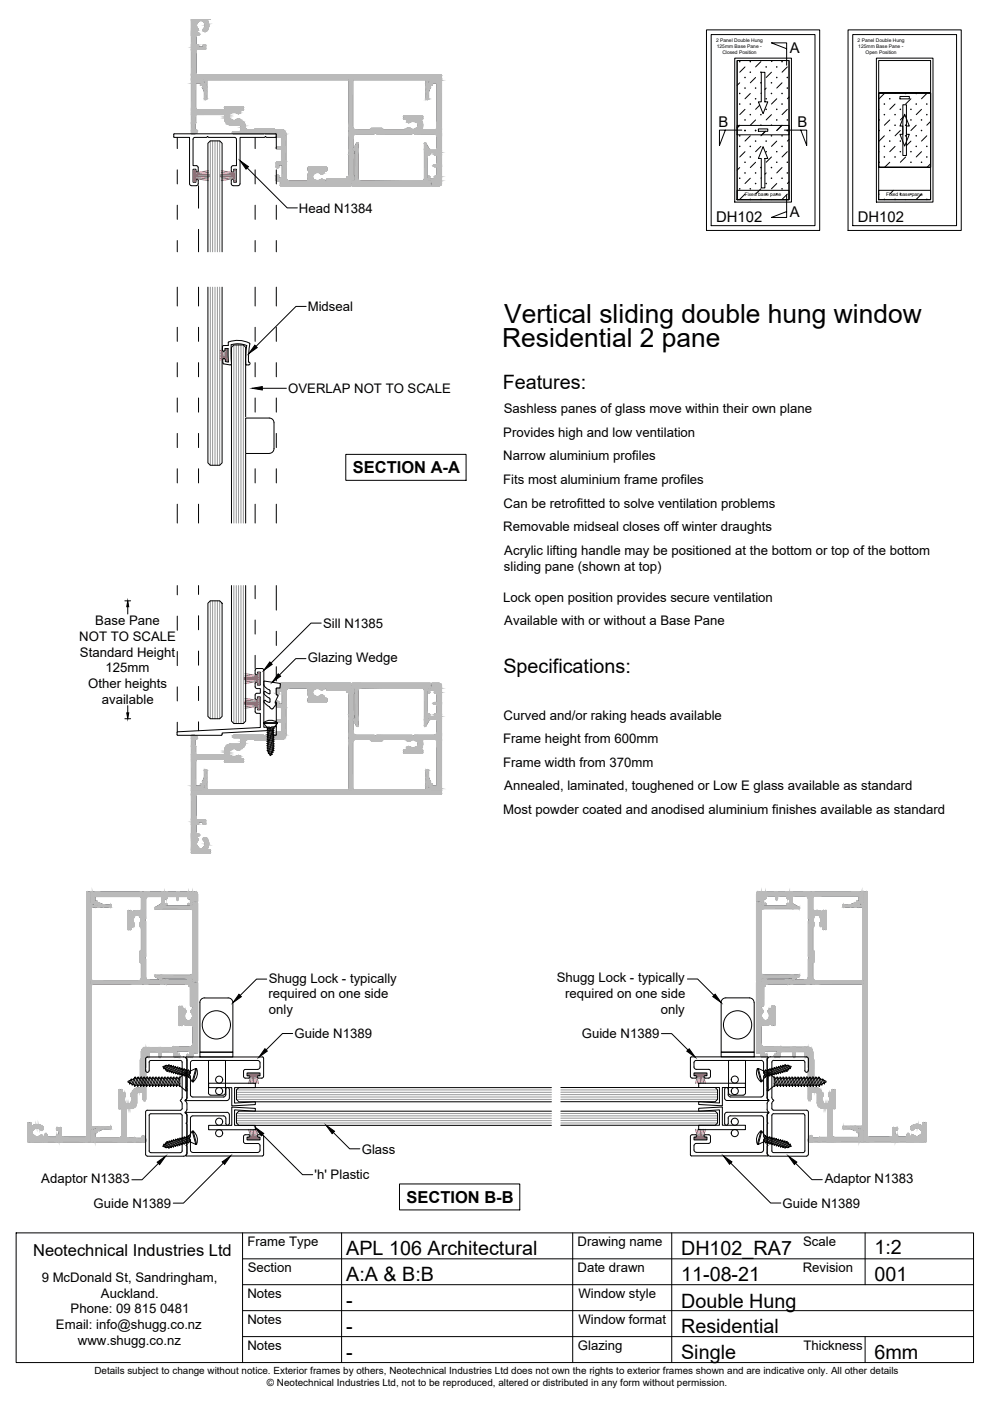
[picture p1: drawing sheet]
<svg xmlns="http://www.w3.org/2000/svg" width="210mm" height="297mm" viewBox="0 0 210 297" stroke-linecap="round" stroke-linejoin="round" font-family="sans-serif">
<defs><g id="words">
<g font-size="5.6">
<text x="106.9" y="68.6">Vertical sliding double hung window</text>
<text x="106.5" y="73.6">Residential 2 pane</text>
</g>
<g font-size="4.2">
<text x="106.6" y="82.6">Features:</text>
<text x="106.7" y="142.6">Specifications:</text>
<text x="73.4" y="266.2">APL 106 Architectural</text>
<text x="144.4" y="266.2">DH102_RA7</text>
<text x="185.4" y="265.9">1:2</text>
<text x="73.4" y="271.7">A:A &amp; B:B</text>
<text x="144.4" y="271.6">11-08-21</text>
<text x="185.4" y="271.6">001</text>
<text x="73.4" y="277.2">-</text>
<text x="144.4" y="277.2">Double Hung</text>
<text x="73.4" y="282.7">-</text>
<text x="144.4" y="282.6">Residential</text>
<text x="73.4" y="288.2">-</text>
<text x="144.4" y="288.1">Single</text>
<text x="185.4" y="288.2">6mm</text>
</g>
<g font-size="3.5">
<text x="74.8" y="100.3">SECTION A-A</text>
<text x="86.2" y="255">SECTION B-B</text>
<text x="7" y="266.3">Neotechnical Industries Ltd</text>
</g>
<g font-size="3.1">
<text x="167.5" y="11.3">A</text>
<text x="152.3" y="27">B</text>
<text x="169.1" y="27">B</text>
<text x="151.8" y="47">DH102</text>
<text x="167.5" y="46.1">A</text>
<text x="181.9" y="47">DH102</text>
</g>
<g font-size="2.8">
<text x="63.4" y="45.1">Head N1384</text>
<text x="65.2" y="66">Midseal</text>
<text x="61.1" y="83.3">OVERLAP NOT TO SCALE</text>
<text x="106.8" y="87.6">Sashless panes of glass move within their own plane</text>
<text x="106.7" y="92.6">Provides high and low ventilation</text>
<text x="106.7" y="97.6">Narrow aluminium profiles</text>
<text x="106.7" y="102.6">Fits most aluminium frame profiles</text>
<text x="106.8" y="107.6">Can be retrofitted to solve ventilation problems</text>
<text x="106.7" y="112.6">Removable midseal closes off winter draughts</text>
<text x="106.9" y="117.6">Acrylic lifting handle may be positioned at the bottom or top of the bottom</text>
<text x="106.8" y="121">sliding pane (shown at top)</text>
<text x="106.7" y="127.6">Lock open position provides secure ventilation</text>
<text x="16.8" y="135.9">NOT TO SCALE</text>
<text x="20.2" y="132.5">Base Pane</text>
<text x="68.5" y="133.1">Sill N1385</text>
<text x="106.9" y="132.6">Available with or without a Base Pane</text>
<text x="16.9" y="139.2">Standard Height</text>
<text x="22.4" y="142.6">125mm</text>
<text x="65.3" y="140.4">Glazing Wedge</text>
<text x="18.7" y="145.9">Other heights</text>
<text x="21.6" y="149.3">available</text>
<text x="106.8" y="152.6">Curved and/or raking heads available</text>
<text x="106.7" y="157.6">Frame height from 600mm</text>
<text x="106.7" y="162.6">Frame width from 370mm</text>
<text x="106.9" y="167.6">Annealed, laminated, toughened or Low E glass available as standard</text>
<text x="106.7" y="172.6">Most powder coated and anodised aluminium finishes available as standard</text>
<text x="57" y="208.3">Shugg Lock - typically</text>
<text x="118" y="208.3">Shugg Lock - typically</text>
<text x="56.9" y="211.7">required on one side</text>
<text x="57" y="215">only</text>
<text x="119.8" y="211.7">required on one side</text>
<text x="140.1" y="215">only</text>
<text x="62.4" y="220.1">Guide N1389</text>
<text x="123.4" y="220.2">Guide N1389</text>
<text x="76.7" y="244.6">Glass</text>
<text x="8.8" y="250.9">Adaptor N1383</text>
<text x="66.7" y="250">'h' Plastic</text>
<text x="174.9" y="250.9">Adaptor N1383</text>
<text x="19.8" y="256.1">Guide N1389</text>
<text x="165.9" y="256.1">Guide N1389</text>
<text x="52.4" y="264.1">Frame Type</text>
<text x="52.5" y="269.7">Section</text>
<text x="122.4" y="264.1">Drawing name</text>
<text x="122.4" y="269.6">Date drawn</text>
<text x="170.2" y="269.6">Revision</text>
<text x="170.3" y="264.2">Scale</text>
<text x="8.8" y="271.8">9 McDonald St, Sandringham,</text>
<text x="21.4" y="275.1">Auckland.</text>
<text x="52.5" y="275.1">Notes</text>
<text x="122.6" y="275.1">Window style</text>
<text x="11.9" y="281.8">Email: info@shugg.co.nz</text>
<text x="15" y="278.5">Phone: 09 815 0481</text>
<text x="52.5" y="280.6">Notes</text>
<text x="122.6" y="280.7">Window format</text>
<text x="16.5" y="285.2">www.shugg.co.nz</text>
<text x="52.5" y="286.1">Notes</text>
<text x="122.5" y="286.2">Glazing</text>
<text x="170.3" y="286.1">Thickness</text>
</g>
<g font-size="2.1">
<text x="20" y="291.4">Details subject to change without notice. Exterior frames by others, Neotechnical Industries Ltd does not own the rights to exterior frames shown and are indicative only. All other details</text>
<text x="56.6" y="293.9">© Neotechnical Industries Ltd, not to be reproduced, altered or distributed in any form without permission.</text>
</g>
<g font-size="1">
<text x="151.8" y="8.9">2 Panel Double Hung</text>
<text x="152" y="10.2">125mm Base Pane -</text>
<text x="153.2" y="11.5">Closed Position</text>
<text x="181.8" y="8.8">2 Panel Double Hung</text>
<text x="182" y="10.1">125mm Base Pane -</text>
<text x="183.5" y="11.4">Open Position</text>
<text x="157.9" y="41.6">Fixed base pane</text>
<text x="187.9" y="41.6">Fixed base pane</text>
</g>
</g></defs>
<!-- layer: APL Notes -->
<path d="M73.3 96.3h25.5v5.5h-25.5zM84.7 251h25.5v5.5h-25.5z" fill="none" stroke="#000" stroke-width=".21"/>
<!-- layer: APL Joinery -->
<g fill="none" stroke="#000" stroke-width=".21">
<path d="M40.6 4v12.7l.1 .2M40.7 16.9l-.1 11.4a.71 .71 0 0 0 .8 0 .71 .71 0 0 0 .4-.7h-.5v-1.5l.2-.1M40.7 16.9h2.5l.1 .1M41.6 7.6v1.9l.5 .1M41.6 10.7v4.9l.2 .3M41.7 7h.4M41.7 6.6l-.1 .2 .1 .2M41.8 15.9h51.7M42.1 7l.1 .1v.3l-.6 .2M42.1 9.6v.4h1v-.5h.4l.1 .9-.1 .1M42.6 18v-.4h-1.1v5.3l.2 .4 5.9 .1 .1-.7h3.8l.1 .1M42.8 16.9l.3 .2 .2 .9"/>
<path d="M43.2 4.7a.93 .93 0 0 0-1.3-.1 .93 .93 0 0 0 0 1.4l.1 .3-.3 .3M43.3 18l-.1 .1-.6-.1M43.5 10.5h-1.7l-.2 .2M44.6 4l-.6 .2a1.94 1.94 0 0 1-.5 2.5 .43 .43 0 0 1-.4-.3 .43 .43 0 0 1 .3-.5l.1-.8-.3-.4M74.1 16.9l-.1 .1v20.5h-.4l-.1 .4h-4l-.1 .5-.8-.2M74.6 16.9l.2 .1M74.8 17v10.2l.5 .3h3.3l.1-.3h2.3M90.3 17l-.1-.1h-46.2l-.2 .1v3.9l-.2 .2-.2-.1a3.9 3.9 0 0 0-.4-2.5l.3-.1v-1.4M90.4 17v3.9l.2 .2 .3-.2v-1.5l.3-.9M91 16.9l-.1 .1v1.4h.2M91 16.9l2.6 .1v21.9M91.1 18.4l.1 .1"/>
<path d="M91.3 16.9l-.2 .2-.2 .9 .1 .1M91.6 18l-.6 .1M91.6 18v-.4h1v9.6M93.5 15.9l.1 .8-.1 .2M41.6 24.3l-.1 1.7M41.6 24.3h5.9l.2 .1M47.7 24.4a1.59 1.59 0 0 0 .8 2l.3 .1M48.7 24.1a1.03 1.03 0 0 0 0 1.1M48.8 25.2l.2 .1M48.8 26.5h2l.3 .2M49 25.3a.92 .92 0 0 0 1.2 0M50.2 25.3l.5-.1 .3 .4a1.38 1.38 0 0 1 1 1.6l.5 .3h1.6l.1-.2h3.8"/>
<path d="M51.1 27.6l-.3 .3h-1.2l-.3 .2 .3 .3h6.3l.2-.2 .2 .2h2.3v.6M51.1 26.7v.9M51.6 23.3l-.1 .1h-.5v.4l-.4 .3a1.27 1.27 0 0 0-1.8 0M51.6 22.8v.5M58 27.3l.1 .2h1.5a1.01 1.01 0 0 1 1 1v5.6M58.6 29l.1 .1M58.7 29.1h1v2l-1 .1-.1 .2 .2 .2M58.8 34.3l-.2 .3v.8l.2 .2 .3-.3M58.8 31.6h.9v2.7h-.9M59.1 37.4l-.3-.3-.1 .1-.1 .9 .2 .3h.7v.9M59.1 35.4v-.4h.8v2.7h-.8v-.3M59.4 39.3l.1 .1"/>
<path d="M59.5 39.4h14.8M60.6 34.1l.1 .1v3.7M60.7 37.9l.1 .2 .4 .3M61.2 38.4h3.9M65.3 36.1l.3 .3a2.4 2.4 0 0 0-.2 1.8l-.3 .2M65.3 36.1l.1-.6h3.8l.1 .6M66.7 36.8a.78 .78 0 0 0 0 1.3M66.7 38.1a1.02 1.02 0 0 0 1.4-.1l.5 .2M69.3 36.1l-.5 .1a.61 .61 0 0 1-.9 .6 .92 .92 0 0 0-1.2 0M74.4 39.2l-.1 .2M74.7 39.4h16.5M74.9 31.6l.1 .1 .3 .1v6.7"/>
<path d="M75 38.6l-.2-.2-.2 .1-.1 .7 .2 .2M75.3 38.5l-.3 .1M75.9 30.4l-.2-.1-.8 1.3M75.9 30.4v7.5M75.9 37.9l.1 .2 .4 .3h13.1M81 27.2l.1 .3h4.9l.2-.2M87 27.2a.46 .46 0 0 0-.8 .1M87 27.2a.92 .92 0 0 0 1.2 0M87 25.9a.92 .92 0 0 1 1.2 0M88.2 25.9a.76 .76 0 0 1 0 1.3M89.6 25.2l-.3 .3a2.27 2.27 0 0 1 .2 1.8l.3 .2h2.5l.3-.3M89.6 24.7l-.1-.1h-3.9v.6l.5 .1a.61 .61 0 0 0 .9 .6"/>
<path d="M89.6 24.7v.5M90 37.9l-.3 .4-.2 .1M90.6 38.5l.1 .1 .4-.2 .2 .1v.7l-.1 .2M91 31.6l-.1 .1-.3 .1v6.7M91 31.6l-.8-1.3h-.2v7.6M91 32.9l.1-.5h1v.4l.5 .1v2l-.6 .1v.3h.1M91 32.9l-.4-.1v-.9h2v-3l-.2-.5h-4.5l-.3-.3-.3 .3h-7.4l-.3-.3-.3 .3h-4.1l-.3 .5v3h.3l.1 .2-.4 .6v4.7h.3l.1 .2-.4 .7-.4 .1v.9M91 37.4h-.4v.9l.9 .1 .1 1M91.6 39.4h1.5M92.1 35.3h.5v2.1h-.5v.5h-1l-.1-.5M93.6 38.9l-.3 .4-.2 .1M40.6 156l.1 11.4"/>
<path d="M40.6 156a.7 .7 0 0 1 .8-.1 .7 .7 0 0 1 .4 .7h-.5v1.5l.2 .2M41.5 159.9l.1 .1M41.5 158.3v1.6M47.7 159.9l-.2 .1M47.7 158.9v1M48.7 159.1a1.03 1.03 0 0 0 0 1.1M48.8 157.8a1.15 1.15 0 0 0-1.1 1.1M51.1 157.5l-.3 .3h-2M51.1 156.6v1M52 157.3v.2a1.15 1.15 0 0 1-1 1.2l-.2 .3-.3 .1a1.24 1.24 0 0 0-1.7 0M54.1 156.9l-1.6-.1-.3 .1-.2 .4M54.1 156.9l.1 .1h3.8"/>
<path d="M58.1 156.9l-.1 .1M59.1 148.9l-.3-.2h-.1l-.1 1 .2 .3h.9v2.6h-.9l-.2 .3 .2 .2h.9v2l-1.1 .1v.7h-2.3l-.2 .2-.2-.2h-6.3l-.3 .2 .3 .3h1.2l.3 .2M59.1 146.9v-.4h.8v2.8h-.8v-.4M59.4 145l14.9-.1 .1 .1M59.5 145v.9h-.7l-.2 .2 .1 1 .1 .1 .3-.3M60.6 150.2v5.6a1.01 1.01 0 0 1-1 1l-1.5 .1M61.2 145.9l-.4 .2-.1 .3v3.7l-.1 .1M61.2 145.9h3.9M65.1 145.9l.3 .3a2.22 2.22 0 0 0 .2 1.7l-.3 .3 .1 .6M65.4 148.8h3.8M66.7 146.1a.76 .76 0 0 0 0 1.4M66.7 146.1a1 1 0 0 1 1.4 .1h.4l.2-.3h.7l.1 .5"/>
<path d="M66.7 147.5a1.26 1.26 0 0 0 1.5-.2l.3 .2 .2 .3M68.7 147.8v.2l.5 .1 .1 .6-.1 .1M69.5 146.4h4l.1 .3 .4 .1v20.5M74.5 145v.9l.4 .1M74.7 144.9l-.2 .1 .1 .7 .2 .1 .2-.2M74.7 144.9h16.6v.8l-.2 .1-.3-.2M74.8 157.3v10M74.9 146l.4 .7-.1 .2h-.3v4.7l.4 .6-.1 .2h-.3v3M74.9 155.4l.3 .4 .2 .1h3.9l.3 .3 .3-.3h7.4l.3 .3 .3-.3h4.2l.4-.3 .1-.2M75 145.7l.3 .1M75.3 145.8v6.7l-.4 .1 .8 1.4 .2-.1M78.7 157l-.1-.2h-3.3l-.3 .1-.2 .4"/>
<path d="M78.7 157h2.3M86.2 158.8l-.6 .2v.6l.1 .1h3.8l.1-.1M86.2 156.9a.46 .46 0 0 0 .8 .1M86.2 156.9l-.2-.1h-4.9l-.1 .2M87 158.4l-.5-.1-.3 .2v.3M87 157a.92 .92 0 0 1 1.2 0M87 158.4a.92 .92 0 0 0 1.2 0M88.2 157a.76 .76 0 0 1 0 1.4M89.5 145.9l.2 .1 .3 .4v7.5M89.5 145.9l-13.4 .1-.2 .4v7.5M89.6 159.1l-.3-.3a2.27 2.27 0 0 0 .2-1.8l.3-.2h2.5l.3 .2v9.7h-1l-.1-.5-.5-.1M89.6 159.1v.5"/>
<path d="M90.6 151.5v.9h2v3M90.6 146v.8l.4 .1M90.9 145.7l-.3 .1v6.7h.3l.1 .2-.8 1.3-.2-.1M91 151.4l.1 .1M91 146.9l.1-.5h1v.4l.5 .1v2h-.5l-.2 .2 .2 .2h.5v2.1l-.5 .1M91 151.4l-.4 .1M91.1 151.5v.4h1v-.4M93.1 144.9l.4 .2 .1 .3v21.9l-2.6 .1M93.1 144.9h-1.6v1l-.9 .1M40.7 167.4l-.1 .1v13.3l.1 .1M41.6 177.4l.1 .3M41.6 168.6v4.9l.2 .3h1.7l.1 .9-.1 .1"/>
<path d="M41.6 160h6M41.7 177.7a.37 .37 0 0 1 .2 .6M42 174.8l.1-.5h1l.1 .5M42 174.8h-.4v1.9l.7 .3-.2 .2-.5 .1v.1M43.1 165.9h.2v1.4M43.2 174.8h.3M43.3 167.3l-.1 .1h-2.5M43.3 163.4v1.4l-.3 .9 .1 .2M43.3 166.3l-.2 .9-.3 .2M43.3 163.4l.3-.3 .2 .3M43.7 177.7a1.68 1.68 0 0 1 .3 2.1M43.7 177.6a.37 .37 0 0 0-.5 .1 .37 .37 0 0 0 0 .5 .97 .97 0 0 1 .1 1.4 .97 .97 0 0 1-1.4 .1 .97 .97 0 0 1 0-1.4"/>
<path d="M43.8 167.3l.2 .1h46.2l.1-.1M43.8 163.4v3.9M44 179.8v.2l.2 .1M47.6 161.5l.1 .1h3.8l.1-.1M47.6 161.5v-.6h-5.6l-.5 .2v5.6h1.1l.1-.6h.5l.1 .2M48.8 160.2a1.27 1.27 0 0 0 1.8 0l.4 .2v.5l.6 .1M51.6 161v.5M74 167.3l.1 .1M74.8 167.3l-.2 .1M90.4 163.4l.2-.3 .2 .3M90.4 163.4v3.9M90.9 163.4v1.4l.3 .9"/>
<path d="M90.9 166.3l.2 .9 .2 .2M90.9 167.3l.1 .1M91 166.1l-.1 .2M91.1 165.9h-.2v1.4M91.2 165.7l-.1 .2M93.5 167.4l.1 .1-.1 .9M93.5 168.4h-51.7l-.2 .2M18.4 189.2l.9-.1 .1 .1M18.4 189.2v51.6M19.5 189.1l-.1 2.7h1.5l.1-.3a3.8 3.8 0 0 0 2.5 .4l.1 .2-.2 .2h-3.9l-.1 .1v46.3l4 .2 .2 .2-.2 .2h-1.5l-.8 .4M19.5 189.1h21.9M27 197l.2 .1"/>
<path d="M27.1 193.2v3.8M27.2 193.1l-.2 .1M27.2 193.1l.6 .1M27.8 197l-.6 .1M28.5 194.2a.78 .78 0 0 1 1.2 .2M28.5 194.2a1.27 1.27 0 0 0 0 1.8l-.1 .3-.6 .2v.5M29.7 195.7a.69 .69 0 0 0 .3 .9M29.7 194.4a.92 .92 0 0 1 0 1.3M30 190.3l-.3-.2h-9.6v1h.5v.7l-1-.2-.2-.3M30 192.9l-.1 .2a3 3 0 0 0-2 .2l-.1-.1M30 196.6v5l-.3 .1v2.3l.3 .1v3.3M30 190.3v2.6"/>
<path d="M30.9 190.6v4.2l-.3 .3 .3 .2v7.5l-.3 .3 .3 .2v4.2l.5 .3h3l.1-.4 .7 .4h4.7v-.3M30.9 190.6v-.3l.5-.2h3v1.9M34.4 192l.9 .1 .1-.1M35.3 190.6h-.4v1l.5 .1M35.4 190.5l-.2 .1M35.4 190.5v-.4h2v.5M35.4 191.7v.3M37.4 190.6l.2 .2 .2-.2M39.9 190.5l.1 .1M39.9 192l.1 .1M39.9 190.5v-.4h-2.1v.5M39.9 191.7v.3"/>
<path d="M40 191.6l-.1 .1M40 190.6h.4v1h-.4M40.7 180.9h3.8M40.9 192l-.9 .1M41.1 192l-.1 .1h-6.7l-.2-.4-1.3 .9 .1 .1h7.5l.4 .2 .1 13.4M41.1 192l-.2-.4 .1-.2h.8l.1 16.6-.2 .1M41.4 189.1h.2l.3 .5M41.8 191.2h-.9v.8M41.9 189.6v1.5l-.2 .1M44.2 180.2l.4 .1-.1 .6M160.9 189l-.4 .3-.1 .3v1.6h1v.8l.9 .1M160.9 189l22 .1"/>
<path d="M162.3 190.5l.1-.5h2.1v.5M162.3 191.5l.1 .4-.1 .1M162.3 190.5h-.4v1h.4M167 190.5l-.1-.5h-2l-.1 .7h-.2l-.2-.2M167 190.5h.4v1l-.5 .1v.4h.9l.1-.1M171.4 190.5l-.3-.4-.2-.1h-3v1.9M171.4 190.5v4.3l.3 .3-.3 .2v7.5l.3 .3-.3 .2v3.9M172.3 190.3l.2-.3h9.7v1.1h-.5v.6l1-.2M172.3 192.9l.3 .2a2.41 2.41 0 0 1 1.8 .2l.2-.3h.5M172.3 196.6v5l.2 .1v2.2l-.1 .1M172.3 190.3v2.6M172.5 195.7a.69 .69 0 0 1-.2 .9"/>
<path d="M173.9 194.4a.92 .92 0 0 1 0 1.3M173.9 194.4a.93 .93 0 0 0-1.4-.1 .93 .93 0 0 0 0 1.4M173.9 195.7l-.1 .5 .3 .2h.3M174.4 196.4l.1 .6h.6M175.1 193l.1 .2v3.7l-.1 .1M181.2 191.4l.2 .1M181.2 191.4l-.8 .4h-1.5l-.2 .2 .2 .3h3.9l.1 .1M181.4 191.5v.3l1.5-.1M182.9 191.3l-.2 .2M182.9 192.4v46.3M183.9 189.2l-.1-.2-.9 .2v2.5M183.9 189.2v51.6l.3 .2"/>
<path d="M19.4 208.5l.1 .1M19.5 208.7h20.5l.1 .4M30 207.4l-.3 .4-.2 .1h-10l-.1 .1M32.8 207l1.3 .7 .2-.3h6.7l.1 .3M38.1 213.4l-.1 .1v3.8l.1 .1M38.1 213.4h.6l.1 .6M38.1 217.4h.5l.3-.3a2.4 2.4 0 0 0 1.8 .2l.2 .2v3.9M38.8 214l.5 .1 .1 .3a1.19 1.19 0 0 0 .3 2 1.03 1.03 0 0 0 1.1-.6 1.03 1.03 0 0 0-.3-1.2l.2-.6M40 207.4l-.1 .1M40.1 207.4l.7 .4 .1 .4h.8l.2 .2v14.7l-1 .1v.6l-.3 .3M40.1 209.1h.3v4.1l.1 .1M40.5 213.3h.4l-.2 .7"/>
<path d="M40.9 206.3l-.1 .2-.4 .3h-7.5l-.1 .2M41.1 207.6l-.2 .3 .3 .2M41.2 208.1h.6M161.1 207.6l.2 .3-.2 .2-.7-.1M161.2 207.6l.1-.2h6.7v.3h.2M161.4 217.5l.1 4.2 .4 .2h3.7l.1 .1M161.6 214.7a.92 .92 0 0 0 0 1.3M161.6 216a.78 .78 0 0 0 1.3 .2M161.8 213.3h-.4l.1 .7a.45 .45 0 0 1 .1 .7M162.2 209.1h-.3v4.1l-.1 .1M162.3 209l-.1 .1M163 216l-.1 .2"/>
<path d="M163.3 213.9l-.3 .2-.1 .5a1.04 1.04 0 0 1 .1 1.4M163.3 214h.1M163.5 213.8l-.1 .1M163.5 217.2v-.1a3 3 0 0 1-2 .2l-.1 .2M163.6 213.8v-.4h.7v3.8l-.6 .1-.1-.1M167.9 207.5l-.1-.1-.7 .3h-4.7l-.1-.3-.9 .3v.5h-1v14.9l1 .1v.6l.2 .2M169.5 207l-.1-.3h-7.5l-.4-.2-.1-13.4 .2-.4 .3-.1h7.5l.1-.1-1.4-.8-.1 .4-6.7-.1-.2-.2 .2-.3-.1-.1-.7-.1-.1 .1v16.6M169.5 207l-1.3 .7M171.4 207.2l-.1 .3-.4 .2h-3v-.2M172.3 207.4l.2 .4 .3 .1h10l.1 .1M172.4 204.1h-.1v3.3M182.9 208.5l-.1 .1h-20.5v.4"/>
<path d="M6.6 238.2l-.6-.1-.1 .1v3.8l.1 .1h13.2l.2-.1M6.6 238.4l.1 .3a1.92 1.92 0 0 1 2.5 .4 .37 .37 0 0 1-.2 .4 .37 .37 0 0 1-.4 0M6.6 238.2v.2M7 239.6a1.02 1.02 0 0 0 .3 1.3 1.02 1.02 0 0 0 1.3-.2l.8 .4M7.2 239.5l.7-.3 .6 .3M7.2 239.4l-.2 .2M12.9 239.1l.1 .1v1.6M12.9 239.1h-.9v.4l.5 .1v1h-.5v.5h-2M19.4 239.8l.2-.2 .9-.3 .1 .2-.1 .6M21 239.7l-.1-.1v-.3l-1.5 .1 .1 2.7M25.2 231.2v3.7l.1 .1M25.2 231.2l.6-.1 .1 .1"/>
<path d="M25.3 235.1h.6v5.6l-.3 .4-.2 .1M25.9 231.2v.5h.3M26.1 231.7l.4 .1 .1 .3a1.27 1.27 0 0 0 0 1.8M26.6 233.9a1.03 1.03 0 0 0 1.1 0M28.1 231.7l-.3 .1-.1 .3a1.24 1.24 0 0 1 0 1.8M29 233.8a1.19 1.19 0 0 1-1.2 1.2h-1v6.2l3.3 .1 .2-.5a.75 .75 0 0 1 .6 .8M30 230.2a.56 .56 0 0 1-.8 .5 1.15 1.15 0 0 0-1.1 1M30 223.1v1.5l-.2 .1v3.8l.2 .1v1.6M30.1 231.6l.3 .2v1.3M30.1 231.6l-1.1 .1v2.1M30.4 233.1l.2 .2 .3-.2M31 222.1a1.01 1.01 0 0 0-1 1"/>
<path d="M31.5 224.1h-.6v2.3l-.2 .2 .2 .2v6.3M31.6 224l-.1 .1M31.6 224v-1h2v.8l.3 .3 .2-.3v-.8h2.7v.8l.3 .3M37.1 224.1h.8M37.8 224.1l.3-.3-.3-.2h-.3v-.8h2.7v.8h-.4l-.2 .2 .2 .3M39.8 224.1h.8M40.9 221.4l-.3 .5h-.2l-9.4 .2M161.6 224.1l.8-.1 .3-.2-.3-.3h-.4v-.7h2.8v.7h-.4l-.2 .3 .2 .2 .8 .1M165.7 222h5.6M168.6 223.8v.2h-.4l-.1-1h-2.6v.8l-.3 .2M168.6 223.8v-.8h2.1v1M170.6 223.9l.8 .2v2.3l.2 .2-.2 .2 .1 6.4 .1 .1 .3-.2 .1-1.5 1-.1 .3 .3"/>
<path d="M171.3 222a1.01 1.01 0 0 1 1 1.1M172.3 230.1l.1 .3 .4 .2M172.3 223.1l.1 1.5M172.4 224.5l.1 .2M172.5 228.4l-.2 .2v1.6M172.5 224.7v3.7M172.8 230.7h.3M173 230.6a1.15 1.15 0 0 1 1.2 1l.3 .2 .1 .3a1.27 1.27 0 0 0 0 1.8M173.3 233.8a1.15 1.15 0 0 0 1.1 1.2h1M173.3 231.8v2M174.6 233.9a1.03 1.03 0 0 0 1.1 0M175.4 235l.1 .1v6"/>
<path d="M176.1 231.6l-.3 .1-.1 .4a1.29 1.29 0 0 1 0 1.8M176.5 231l-.1 .6h-.3M176.5 231h.5M177 231l.1 .1M177.1 234.9l-.7 .1v5.7l.2 .4h.3M177.1 231.1v3.8M181.4 239.5l-.2 .1M181.6 239.9l.6 .2v1.1h-5.3M182.9 238.7l-.1 .1h-3.9l-.2 .3 .2 .2h1.5l.8 .4M182.9 239.4l-1.5-.1v.3M182.9 239.8l-.2-.2-1-.3v.6M182.9 239.4v2.6"/>
<path d="M189.3 239.2l.1-.1 .9 .1M189.3 239.2v1.6l-.3 .2M190.3 239.2l-.1 .4h-.4v1h.5v.5h1.9M193.2 238.9a.37 .37 0 0 0 0 .6 .37 .37 0 0 0 .5-.1 1.08 1.08 0 0 1 1.6 .2M195.3 238.6a1.68 1.68 0 0 0-2.1 .3M195.3 239.5a1.02 1.02 0 0 1-.4 1.3 1.02 1.02 0 0 1-1.3-.1l-.4 .2M195.8 238l-.2 .5-.3 .1M195.8 238l.6 .2M196.4 238.2v3.7M9.4 241.1l.3-.7 .3 .7M13 240.8l.2 .3h4.9l.3-.3M20.5 240.1h-.4v1.1h5.3"/>
<path d="M30.9 241.6l-.2 .5h-11.2M171.5 242.1h11.3M175.4 241.2l-3.2 .1-.1-.5a.76 .76 0 0 0-.7 .5 .76 .76 0 0 0 .1 .7M175.5 241l-.1 .1M182.9 242h-.1M182.9 241.9l.1 .1M183 242.1h13.3M184.2 241.1h4.9M192.7 240.6v-.2h-.3l-.2 .6M192.8 240.6l.1 .4M192.9 241.1h.1M193.2 240.9l-.2 .1"/>
<path d="M196.4 241.9l-.1 .1"/>
</g>
<!-- layer: APL Hatch -->
<g fill="#bababa" stroke="#bababa" stroke-width=".21">
<path d="M90.5 163.2h.2z"/>
<path d="M43.5 163.2h.2z"/>
<path d="M67.6 146h1.1z"/>
<path d="M68.1 146.3h.2z"/>
<path d="M69.4 146.4h5.7z"/>
<path d="M58.8 147.2h.1z"/>
<path d="M68.2 147.4h.1z"/>
<path d="M58.8 148.7h.1z"/>
<path d="M92.1 149h1.5z"/>
<path d="M92 149.3h1.6z"/>
<path d="M58.8 150h1.9z"/>
<path d="M90.7 152.4h2.9z"/>
<path d="M58.8 153.1h1.8z"/>
<path d="M58.7 155.2h1.9z"/>
<path d="M49.5 156.4h10.9z"/>
<path d="M50.9 156.4h9.5z"/>
<path d="M51 156.4h9.4z"/>
<path d="M88.1 156.9h1.4z"/>
<path d="M86.6 157.2h.2z"/>
<path d="M51 157.7h1z"/>
<path d="M50.9 157.8h1.1z"/>
<path d="M86.6 158.3h.1z"/>
<path d="M50.5 159.1h.1z"/>
<path d="M50.5 160.2h.1z"/>
<path d="M90.5 21.1h.2z"/>
<path d="M40.7 16.9h52.8z"/>
<path d="M43.1 4.5h.9z"/>
<path d="M40.6 4h1.1z"/>
<path d="M59.5 39.4h14.9z"/>
<path d="M67.6 38.3h1.1z"/>
<path d="M68.1 38h.2z"/>
<path d="M69.4 37.9h5.7z"/>
<path d="M73.5 37.6h1.8z"/>
<path d="M73.6 37.5h1.7z"/>
<path d="M58.8 37.1h.1z"/>
<path d="M68.2 36.9h.1z"/>
<path d="M65.6 36.3h3.1z"/>
<path d="M65.6 36.2h3.1z"/>
<path d="M92 35h1.6z"/>
<path d="M92.1 34.9h1.5z"/>
<path d="M58.8 34.3h1.9z"/>
<path d="M90.7 31.9h2.9z"/>
<path d="M58.8 31.1h1.8z"/>
<path d="M58.6 29.1h2z"/>
<path d="M49.5 27.9h10.9z"/>
<path d="M51 27.8h9.4z"/>
<path d="M88.1 27.3h1.4z"/>
<path d="M86.6 27.1h.2z"/>
<path d="M51 26.5h1z"/>
<path d="M50.9 26.5h1.1z"/>
<path d="M86.6 26h.1z"/>
<path d="M86.2 25.3h3.1z"/>
<path d="M50.5 25.2h.1z"/>
<path d="M50.5 24.1h.1z"/>
<path d="M49.7 23.7h1.3z"/>
<path d="M74.5 38.6h16.8z"/>
<path d="M23.6 192v.2z"/>
<path d="M23.6 239v.2z"/>
<path d="M40.5 214.4v.1z"/>
<path d="M40.4 207.6v5.7z"/>
<path d="M39.6 223.8v.1z"/>
<path d="M39.4 214.4v.1z"/>
<path d="M38.1 223.8v.1z"/>
<path d="M37.4 189.1v1.6z"/>
<path d="M36.8 221.9v2z"/>
<path d="M34.4 189.1v2.9z"/>
<path d="M33.6 222.1v1.8z"/>
<path d="M31.6 222.1v1.9z"/>
<path d="M30.4 222.3v10.8z"/>
<path d="M30.4 222.3v9.5z"/>
<path d="M30.3 222.3v9.4z"/>
<path d="M29.6 195.9v.2z"/>
<path d="M29 230.7v1z"/>
<path d="M29 230.7v1.1z"/>
<path d="M28.5 195.9v.2z"/>
<path d="M27.7 232.1v.1z"/>
<path d="M27.1 193.1v4z"/>
<path d="M26.6 232.1v.1z"/>
<path d="M26.2 231.7v1.2z"/>
<path d="M32.8 206.8v.2z"/>
<path d="M178.7 192v.1z"/>
<path d="M178.7 239v.1z"/>
<path d="M193.1 239.1v.2z"/>
<path d="M161.5 215.7v1.7z"/>
<path d="M161.8 214.3v.2z"/>
<path d="M161.9 207.6v5.6z"/>
<path d="M161.9 207.5v5.7z"/>
<path d="M162.7 223.7v.2z"/>
<path d="M162.9 214.3v.2z"/>
<path d="M163.5 214v3.1z"/>
<path d="M163.5 213.9v3.2z"/>
<path d="M163.6 213.4v3.9z"/>
<path d="M164.2 223.7v.2z"/>
<path d="M164.5 189v1.6z"/>
<path d="M164.8 189v1.6z"/>
<path d="M165.5 221.9v1.9z"/>
<path d="M167.9 189v2.9z"/>
<path d="M168.2 222v1.8z"/>
<path d="M168.6 222v1.8z"/>
<path d="M170.7 222v2z"/>
<path d="M171.4 241.4v.6z"/>
<path d="M171.9 222.3v10.8z"/>
<path d="M172.6 195.7v.6z"/>
<path d="M173.3 230.7v1z"/>
<path d="M173.3 230.7v1.1z"/>
<path d="M173.8 195.9v.2z"/>
<path d="M174.4 193.3v3.2z"/>
<path d="M174.6 232v.2z"/>
<path d="M175.7 232v.2z"/>
<path d="M182.9 189.1v2.4z"/>
<path d="M160.4 191.3v16.8z"/>
<path d="M169.5 192.5v.1z"/>
<path d="M90.5 163.2h.2zM90.5 163.2h.2z"/>
<path d="M43.5 163.2h.2zM43.5 163.2h.2z"/>
<path d="M90.5 163.2h.3zM90.5 163.2h.3z"/>
<path d="M43.5 163.2h.2zM43.4 163.2h.3z"/>
<path d="M90.5 163.2h.3zM90.4 163.2h.4z"/>
<path d="M43.4 163.2h.4zM43.4 163.2h.4z"/>
<path d="M90.4 163.2l.4 .1zM90.4 163.2l.4 .1z"/>
<path d="M43.4 163.2l.4 .1zM43.4 163.2l.4 .1z"/>
<path d="M90.4 163.3h.4zM90.4 163.3h.4z"/>
<path d="M43.4 163.3h.4zM43.4 163.3h.4z"/>
<path d="M90.4 163.3l.4 .1zM90.4 163.3l.4 .1z"/>
<path d="M43.4 163.3l.4 .1zM43.4 163.3l.4 .1z"/>
<path d="M90.4 163.4h.5zM90.4 163.4h.5z"/>
<path d="M43.3 163.4h.5zM43.3 163.4h.5z"/>
<path d="M90.4 163.4l.5 1.4v-1.4zM90.4 163.4l.5 1.4h-.5z"/>
<path d="M43.3 163.4l.5 1.4v-1.4zM43.3 163.4l.5 1.4h-.5z"/>
<path d="M90.4 164.8l.8 .9-.3-.9zM90.4 164.8l.8 .9h-.8z"/>
<path d="M43.3 164.8l.5 .9v-.9zM43.3 164.8l.5 .9h-.8z"/>
<path d="M90.4 165.7h.8zM90.4 165.7h.8z"/>
<path d="M43 165.7h.8zM43 165.7h.8z"/>
<path d="M90.4 165.7l.8 .1zM90.4 165.7l.8 .1z"/>
<path d="M43 165.7l.8 .1zM43 165.7l.8 .1z"/>
<path d="M90.4 165.8h.8zM90.4 165.8h.8z"/>
<path d="M43 165.8h.8zM43 165.8h.8z"/>
<path d="M90.4 165.8h.8zM90.4 165.8h.8z"/>
<path d="M43 165.8h.8zM43 165.8h.8z"/>
<path d="M90.4 165.8h.8zM90.4 165.8h.8z"/>
<path d="M43 165.8h.8zM43 165.8h.8z"/>
<path d="M90.4 165.8l.8 .1zM90.4 165.8l.8 .1z"/>
<path d="M43 165.8l.8 .1zM43 165.8l.8 .1z"/>
<path d="M90.4 165.9h.8zM90.4 165.9h.8z"/>
<path d="M43 165.9h.8zM43 165.9h.8z"/>
<path d="M90.4 165.9h.8zM90.4 165.9h.8z"/>
<path d="M43 165.9h.8zM43 165.9h.8z"/>
<path d="M90.4 165.9h.7zM90.4 165.9h.8z"/>
<path d="M43 165.9h.8zM43 165.9h.8z"/>
<path d="M90.4 165.9h.7zM90.4 165.9h.7z"/>
<path d="M43.1 165.9h.7zM43.1 165.9h.7z"/>
<path d="M90.4 165.9l.5 1.4v-1.4zM90.4 165.9l.5 1.4h-.5z"/>
<path d="M43.3 165.9l.5 1.4v-1.4zM43.3 165.9l.5 1.4h-.5z"/>
<path d="M90.4 167.3h.5zM90.4 167.3h.5z"/>
<path d="M43.3 167.3h.5zM43.3 167.3h.5z"/>
<path d="M90.4 167.3h.5zM90.4 167.3h.5z"/>
<path d="M43.3 167.3h.6zM43.3 167.3h.6z"/>
<path d="M90.4 167.3h.5zM90.4 167.3h.5z"/>
<path d="M43.3 167.3h.6zM43.3 167.3h.6z"/>
<path d="M90.3 167.3l.6 .1zM90.3 167.3l.6 .1z"/>
<path d="M43.3 167.3l.6 .1zM43.3 167.3l.6 .1z"/>
<path d="M90.3 167.4h.6zM90.3 167.4h.6z"/>
<path d="M43.3 167.4h.6zM43.3 167.4h.6z"/>
<path d="M90.3 167.4h.6zM90.3 167.4h.6z"/>
<path d="M43.3 167.4h.6zM43.3 167.4h.6z"/>
<path d="M90.3 167.4h.6zM90.3 167.4h.6z"/>
<path d="M43.3 167.4h.6zM43.3 167.4h.6z"/>
<path d="M90.3 167.4h.6zM90.2 167.4h.7z"/>
<path d="M43.3 167.4h.6zM43.2 167.4h.7z"/>
<path d="M90.2 167.4h.8zM90.2 167.4h.8z"/>
<path d="M43.2 167.4h.8zM43.2 167.4h.8z"/>
<path d="M40.7 167.4h52.8zM40.7 167.4h52.8z"/>
<path d="M40.7 167.4h52.8zM40.7 167.4h52.8z"/>
<path d="M40.7 167.4h52.8zM40.7 167.4h52.8z"/>
<path d="M40.7 167.4h52.8zM40.7 167.4h52.8z"/>
<path d="M40.6 167.4h53zM40.6 167.4h53z"/>
<path d="M40.6 167.4l53 .1zM40.6 167.4l53 .1z"/>
<path d="M40.6 167.5h53zM40.6 167.5h53z"/>
<path d="M40.6 167.5h53zM40.6 167.5h53z"/>
<path d="M40.6 167.5h53zM40.6 167.5h53z"/>
<path d="M40.6 167.5l53 .8v-.8zM40.6 167.5l53 .8h-53z"/>
<path d="M40.6 168.3h53zM40.6 168.3h53z"/>
<path d="M40.6 168.3h53zM40.6 168.3h53z"/>
<path d="M40.6 168.3h53zM40.6 168.3h53z"/>
<path d="M40.6 168.3h53zM40.6 168.3h53z"/>
<path d="M40.6 168.3h53zM40.6 168.3l52.9 .1z"/>
<path d="M40.6 168.4h52.9zM40.6 168.4h52.9z"/>
<path d="M40.6 168.4h52.9zM40.6 168.4h52.9z"/>
<path d="M40.6 168.4h52.9zM40.6 168.4h52.9z"/>
<path d="M40.6 168.4h52.9zM40.6 168.4h52.9z"/>
<path d="M40.6 168.4h1.2zM40.6 168.4h1.2z"/>
<path d="M40.6 168.4h1.2zM40.6 168.4h1.2z"/>
<path d="M40.6 168.4h1.2zM40.6 168.4h1.1z"/>
<path d="M40.6 168.4h1.1zM40.6 168.4l1.1 .1z"/>
<path d="M40.6 168.5h1.1zM40.6 168.5h1z"/>
<path d="M40.6 168.5h1zM40.6 168.5h1z"/>
<path d="M40.6 168.5h1zM40.6 168.5l1 .1z"/>
<path d="M40.6 168.6h1zM40.6 168.6h1z"/>
<path d="M40.6 168.6h1zM40.6 168.6h1z"/>
<path d="M40.6 168.6l1 5v-5zM40.6 168.6l1 5h-1z"/>
<path d="M40.6 173.6h1zM40.6 173.6h1z"/>
<path d="M40.6 173.6h1zM40.6 173.6h1z"/>
<path d="M40.6 173.6l1 .1zM40.6 173.6l1 .1z"/>
<path d="M40.6 173.7h1zM40.6 173.7h1z"/>
<path d="M40.6 173.7h1.1zM40.6 173.7h1.1z"/>
<path d="M40.6 173.7l1.1 .1zM40.6 173.7l1.1 .1z"/>
<path d="M40.6 173.8h1.2zM40.6 173.8h1.2z"/>
<path d="M40.6 173.8h1.2zM40.6 173.8h1.2z"/>
<path d="M40.6 173.8h1.2zM40.6 173.8h1.2z"/>
<path d="M40.6 173.8h2.9zM40.6 173.8h2.9z"/>
<path d="M40.6 173.8h2.9zM40.6 173.8h2.9z"/>
<path d="M40.6 173.8h2.9zM40.6 173.8h2.9z"/>
<path d="M40.6 173.8h2.9zM40.6 173.8h2.9z"/>
<path d="M40.6 173.8h3zM40.6 173.8h3z"/>
<path d="M40.6 173.8h3zM40.6 173.8h3z"/>
<path d="M40.6 173.8l3 .1zM40.6 173.8l3 .1z"/>
<path d="M40.6 173.9h3zM40.6 173.9h3z"/>
<path d="M40.6 173.9h3zM40.6 173.9h3z"/>
<path d="M40.6 173.9l3 .4v-.4zM40.6 173.9l3 .4h-3z"/>
<path d="M43.1 174.3l.5 .4v-.4zM43.1 174.3l.5 .4h-.5z"/>
<path d="M43.1 174.7h.5zM43.1 174.7h.5z"/>
<path d="M40.6 174.3l1.5 .4v-.4zM40.6 174.3l1.5 .4h-1.5z"/>
<path d="M40.6 174.7h1.5zM40.6 174.7h1.5z"/>
<path d="M43.1 174.7h.5zM43.1 174.7h.5z"/>
<path d="M40.6 174.7h1.5zM40.6 174.7h1.5z"/>
<path d="M43.1 174.7h.5zM43.1 174.7h.5z"/>
<path d="M40.6 174.7h1.5zM40.6 174.7h1.5z"/>
<path d="M43.1 174.7h.5zM43.1 174.7l.5 .1z"/>
<path d="M40.6 174.7l1.5 .1zM40.6 174.7l1.5 .1z"/>
<path d="M43.1 174.8h.5zM43.1 174.8h.4z"/>
<path d="M40.6 174.8h1.5zM40.6 174.8h1.5z"/>
<path d="M43.1 174.8h.4zM43.1 174.8h.4z"/>
<path d="M40.6 174.8h1.4zM40.6 174.8h1.5z"/>
<path d="M43.2 174.8h.3zM43.2 174.8h.3z"/>
<path d="M40.6 174.8h1.4zM40.6 174.8h1.4z"/>
<path d="M43.2 174.8h.3zM43.2 174.8h.3z"/>
<path d="M40.6 174.8h1.4zM40.6 174.8h1.4z"/>
<path d="M43.2 174.8h.3zM43.2 174.8h.3z"/>
<path d="M40.6 174.8h1.4zM40.6 174.8h1.4z"/>
<path d="M40.6 174.8l1 1.9v-1.9zM40.6 174.8l1 1.9h-1z"/>
<path d="M40.6 176.7h1zM40.6 176.7h1z"/>
<path d="M40.6 176.7l1 .1zM40.6 176.7l1 .1z"/>
<path d="M40.6 176.8h1zM40.6 176.8h1zM40.6 176.8h1zM40.6 176.8h1z"/>
<path d="M40.6 176.8h1zM40.6 176.8h1z"/>
<path d="M40.6 176.8h1zM40.6 176.8h1z"/>
<path d="M40.6 176.8h1.1zM40.6 176.8h1.1z"/>
<path d="M40.6 176.8h1.1zM40.6 176.8h1.1z"/>
<path d="M40.6 176.8h1.1zM40.6 176.8h1.1z"/>
<path d="M40.6 176.8l1.5 .1zM40.6 176.8l1.5 .1z"/>
<path d="M40.6 176.9h1.6zM40.6 176.9h1.6z"/>
<path d="M40.6 176.9h1.6zM40.6 176.9h1.6z"/>
<path d="M40.6 176.9h1.6zM40.6 176.9h1.6z"/>
<path d="M40.6 176.9h1.6zM40.6 176.9h1.6z"/>
<path d="M40.6 176.9l1.7 .1zM40.6 176.9l1.7 .1z"/>
<path d="M40.6 177h1.7zM40.6 177h1.7z"/>
<path d="M40.6 177h1.7zM40.6 177h1.7z"/>
<path d="M40.6 177l1.7 .1zM40.6 177l1.7 .1z"/>
<path d="M40.6 177.1h1.7zM40.6 177.1h1.7z"/>
<path d="M40.6 177.1h1.7zM40.6 177.1h1.7z"/>
<path d="M40.6 177.1h1.7zM40.6 177.1l1.6 .1z"/>
<path d="M40.6 177.2h1.6zM40.6 177.2h1.6z"/>
<path d="M40.6 177.2h1.6zM40.6 177.2h1.6z"/>
<path d="M40.6 177.2h1.6zM40.6 177.2h1.6z"/>
<path d="M40.6 177.2h1.5zM40.6 177.2h1.6z"/>
<path d="M40.6 177.2h1.5zM40.6 177.2h1.5z"/>
<path d="M40.6 177.2h1.1zM40.6 177.2h1.1z"/>
<path d="M40.6 177.2h1.1zM40.6 177.2l1.1 .1z"/>
<path d="M40.6 177.3h1zM40.6 177.3h1.1z"/>
<path d="M40.6 177.3h1zM40.6 177.3h1z"/>
<path d="M40.6 177.3h1zM40.6 177.3h1z"/>
<path d="M40.6 177.3h1zM40.6 177.3h1z"/>
<path d="M40.6 177.3h1zM40.6 177.3h1z"/>
<path d="M40.6 177.3h1zM40.6 177.3h1z"/>
<path d="M40.6 177.3l1 .1zM40.6 177.3l1 .1z"/>
<path d="M40.6 177.4h1zM40.6 177.4h1z"/>
<path d="M40.6 177.4l1 .1zM40.6 177.4l1 .1z"/>
<path d="M40.6 177.5h1zM40.6 177.5h1z"/>
<path d="M43.4 177.6h.2zM43.4 177.6h.2z"/>
<path d="M40.6 177.5l1 .1zM40.6 177.5l1 .1z"/>
<path d="M43.4 177.6h.2zM43.3 177.6h.3z"/>
<path d="M43.3 177.6h.3zM43.3 177.6h.3z"/>
<path d="M40.6 177.6h1zM40.6 177.6h1z"/>
<path d="M43.3 177.6h.4zM43.3 177.6h.4z"/>
<path d="M43.3 177.6h.4zM43.2 177.6h.5z"/>
<path d="M40.6 177.6h1.1zM40.6 177.6h1.1z"/>
<path d="M43.2 177.6l.5 .1zM43.2 177.6l.5 .1z"/>
<path d="M40.6 177.6l1.1 .1zM40.6 177.6l1.1 .1z"/>
<path d="M43.2 177.7h.5zM43.2 177.7h.5z"/>
<path d="M40.6 177.7h1.2zM40.6 177.7h1.2z"/>
<path d="M40.6 177.7h1.2zM40.6 177.7h1.2z"/>
<path d="M43.2 177.7h.6zM43.2 177.7h.6z"/>
<path d="M40.6 177.7l1.3 .1zM40.6 177.7l1.3 .1z"/>
<path d="M43.1 177.7l.8 .1zM43.1 177.7l.8 .1z"/>
<path d="M40.6 177.8h1.3zM40.6 177.8h1.3z"/>
<path d="M43.1 177.8l.8 .1zM43.1 177.8l.8 .1z"/>
<path d="M40.6 177.8l1.3 .1zM40.6 177.8l1.3 .1z"/>
<path d="M43.1 177.9h.8zM43.1 177.9h.8z"/>
<path d="M40.6 177.9l1.4 .1zM40.6 177.9l1.4 .1z"/>
<path d="M43.1 177.9l.9 .1zM43.1 177.9l.9 .1z"/>
<path d="M40.6 178h1.4zM40.6 178h1.4z"/>
<path d="M43.1 178h.9zM43.1 178h.9z"/>
<path d="M40.6 178l1.4 .1zM40.6 178l1.4 .1z"/>
<path d="M43.1 178l1 .1zM43.1 178l1 .1z"/>
<path d="M43.1 178.1h1zM43.1 178.1h1z"/>
<path d="M43.1 178.1l1 .1zM43.1 178.1l1 .1z"/>
<path d="M40.6 178.1h1.4zM40.6 178.1l1.4 .1z"/>
<path d="M43.2 178.2h.9zM43.2 178.2h.9z"/>
<path d="M40.6 178.2h1.4zM40.6 178.2h1.3z"/>
<path d="M40.6 178.2h1.3zM40.6 178.2l1.3 .1z"/>
<path d="M43.2 178.2l1 .1-.1-.1zM43.2 178.2l1 .1h-.9z"/>
<path d="M43.3 178.3l.9 .1zM43.3 178.3l.9 .1z"/>
<path d="M40.6 178.3l1.2 .1 .1-.1zM40.6 178.3l1.2 .1h-1.2z"/>
<path d="M43.3 178.4l.9 .1zM43.3 178.4l.9 .1z"/>
<path d="M40.6 178.4l1.1 .2 .1-.2zM40.6 178.4l1.1 .2h-1.1z"/>
<path d="M43.4 178.5l.8 .1v-.1zM43.4 178.5l.8 .1h-.7z"/>
<path d="M43.5 178.6l.8 .1zM43.5 178.6l.8 .1z"/>
<path d="M40.6 178.6l1.1 .2v-.2zM40.6 178.6l1.1 .2h-1.1z"/>
<path d="M43.5 178.7l.8 .1v-.1zM43.5 178.7l.8 .1h-.8z"/>
<path d="M40.6 178.8l1.1 .1v-.1zM40.6 178.8l1.1 .1h-1.1z"/>
<path d="M43.5 178.8l.8 .2v-.2zM43.5 178.8l.8 .2h-.8z"/>
<path d="M43.5 179h.8zM43.5 179h.8z"/>
<path d="M40.6 178.9l1.1 .2v-.2zM40.6 178.9l1.1 .2h-1.1z"/>
<path d="M43.5 179l.7 .1 .1-.1zM43.5 179l.7 .1h-.7z"/>
<path d="M43.5 179.1l.7 .1zM43.5 179.1l.7 .1z"/>
<path d="M40.6 179.1l1.1 .2v-.2zM40.6 179.1l1.1 .2h-1.1z"/>
<path d="M43.4 179.2h.8zM43.4 179.2l.8 .1z"/>
<path d="M40.6 179.3l1.2 .1-.1-.1zM40.6 179.3l1.2 .1h-1.2z"/>
<path d="M43.4 179.3l.8 .2v-.2zM43.4 179.3l.8 .2h-.9z"/>
<path d="M43.3 179.5h.9zM43.3 179.5h.8z"/>
<path d="M40.6 179.4l1.3 .2-.1-.2zM40.6 179.4l1.3 .2h-1.3z"/>
<path d="M43.3 179.5h.8zM43.3 179.5l.8 .1z"/>
<path d="M40.6 179.6h1.4zM40.6 179.6h1.4z"/>
<path d="M43.2 179.6h.9zM43.2 179.6h.9z"/>
<path d="M40.6 179.6l1.5 .1zM40.6 179.6l1.5 .1z"/>
<path d="M43.2 179.6h.9zM43.2 179.6l.8 .1z"/>
<path d="M43.1 179.7h.9zM43.1 179.7l.9 .1z"/>
<path d="M40.6 179.7l1.5 .1zM40.6 179.7l1.5 .1z"/>
<path d="M43.1 179.8h.9zM43.1 179.8h.9z"/>
<path d="M43.1 179.8h.9zM43 179.8h1z"/>
<path d="M43 179.8h1zM42.9 179.9h1.1z"/>
<path d="M40.6 179.8l1.6 .1zM40.6 179.8l1.6 .1z"/>
<path d="M42.9 179.9h1.1zM42.9 179.9h1.1z"/>
<path d="M42.9 179.9h1.1zM42.8 179.9h1.2z"/>
<path d="M40.6 179.9h1.8zM40.6 179.9h1.8z"/>
<path d="M42.8 179.9h1.2zM42.7 179.9h1.3z"/>
<path d="M40.6 179.9h1.8zM40.6 179.9h1.8z"/>
<path d="M42.7 179.9h1.3zM42.6 179.9h1.4z"/>
<path d="M40.6 179.9h2zM40.6 179.9h2z"/>
<path d="M40.6 179.9h3.4zM40.6 179.9h3.4z"/>
<path d="M40.6 179.9l3.4 .1zM40.6 179.9l3.4 .1z"/>
<path d="M40.6 180l3.4 .1zM40.6 180l3.4 .1z"/>
<path d="M40.6 180.1h3.5zM40.6 180.1h3.5z"/>
<path d="M40.6 180.1h3.5zM40.6 180.1h3.5z"/>
<path d="M40.6 180.1h3.5zM40.6 180.1h3.5z"/>
<path d="M40.6 180.1h3.6zM40.6 180.1h3.6z"/>
<path d="M40.6 180.1l3.6 .1zM40.6 180.1l3.6 .1z"/>
<path d="M40.6 180.2h3.9zM40.6 180.2h3.9z"/>
<path d="M40.6 180.2h3.9zM40.6 180.2h3.9z"/>
<path d="M40.6 180.2h3.9zM40.6 180.2h3.9z"/>
<path d="M40.6 180.2h3.9zM40.6 180.2h3.9z"/>
<path d="M40.6 180.2h3.9zM40.6 180.2h3.9z"/>
<path d="M40.6 180.2h4zM40.6 180.2h4z"/>
<path d="M40.6 180.2h4zM40.6 180.2h4z"/>
<path d="M40.6 180.2l4 .1zM40.6 180.2l4 .1z"/>
<path d="M40.6 180.3h4zM40.6 180.3h4z"/>
<path d="M40.6 180.3l4 .5v-.5zM40.6 180.3l4 .5h-4z"/>
<path d="M40.6 180.8h4zM40.6 180.8h4z"/>
<path d="M40.6 180.8h4zM40.6 180.8h4z"/>
<path d="M40.6 180.8h4zM40.6 180.8h4z"/>
<path d="M40.6 180.8h4zM40.6 180.8l3.9 .1z"/>
<path d="M40.6 180.9h3.9zM40.6 180.9h3.9z"/>
<path d="M40.6 180.9h3.9zM40.6 180.9h3.9z"/>
<path d="M40.7 180.9h3.8zM40.7 180.9h3.8z"/>
<path d="M40.7 180.9h3.8zM40.7 180.9h3.8z"/>
<path d="M40.7 180.9h3.8zM40.7 180.9h3.8z"/>
<path d="M59.5 144.9h14.8zM59.5 144.9h14.8z"/>
<path d="M91.6 144.9h1.5zM91.6 144.9h1.5z"/>
<path d="M59.5 144.9h14.9zM59.5 144.9h14.9zM59.5 144.9h14.9zM59.5 144.9h14.9z"/>
<path d="M91.6 144.9h1.6zM91.5 144.9h1.7z"/>
<path d="M59.5 144.9h14.9zM59.5 144.9h14.9z"/>
<path d="M91.5 144.9h1.7zM91.5 144.9h1.7z"/>
<path d="M59.5 144.9h14.9zM59.5 144.9h14.9z"/>
<path d="M91.5 144.9h1.7zM91.5 144.9h1.7z"/>
<path d="M59.5 144.9h14.9zM59.5 144.9h14.9z"/>
<path d="M59.5 144.9h14.9zM59.5 144.9h14.9z"/>
<path d="M91.5 144.9h1.8zM91.5 144.9h1.8z"/>
<path d="M59.5 144.9h14.9zM59.5 144.9h14.9z"/>
<path d="M91.5 144.9h1.8zM91.5 144.9h1.8z"/>
<path d="M59.5 144.9h14.9zM59.5 144.9h14.9z"/>
<path d="M91.5 144.9h1.8zM91.5 144.9h1.8z"/>
<path d="M59.5 144.9h14.9zM59.5 144.9h14.9zM59.5 144.9h14.9zM59.5 144.9h14.9z"/>
<path d="M91.5 144.9l1.8 .1zM91.5 144.9l1.8 .1z"/>
<path d="M59.5 144.9l14.9 .1zM59.5 144.9l14.9 .1zM59.5 145h14.9zM59.5 145h14.9z"/>
<path d="M91.5 145h1.9zM91.5 145h1.9z"/>
<path d="M91.5 145h1.9zM91.5 145h1.9z"/>
<path d="M59.5 145h14.9zM59.5 145h14.9zM59.5 145h14.9zM59.5 145h14.9z"/>
<path d="M59.5 145h14.9zM59.5 145h14.9z"/>
<path d="M91.5 145h1.9zM91.5 145h1.9z"/>
<path d="M59.5 145h14.9zM59.5 145h14.9z"/>
<path d="M91.5 145h1.9zM91.5 145h1.9z"/>
<path d="M91.5 145h1.9zM91.5 145h1.9z"/>
<path d="M59.5 145h15zM59.5 145h15z"/>
<path d="M91.5 145l2 .1zM91.5 145l2 .1z"/>
<path d="M91.5 145.1h2zM91.5 145.1h2z"/>
<path d="M91.5 145.1l2.1 .1zM91.5 145.1l2.1 .1z"/>
<path d="M91.5 145.2l2.1 .1zM91.5 145.2l2.1 .1z"/>
<path d="M91.5 145.3l2.1 .1zM91.5 145.3l2.1 .1z"/>
<path d="M91.5 145.4l2.1 .5v-.5zM91.5 145.4l2.1 .5h-2.1z"/>
<path d="M59.5 145l15 .9v-.9zM59.5 145l15 .9h-15z"/>
<path d="M90.7 145.9h2.9zM90.7 145.9h2.9z"/>
<path d="M69.4 145.9h5.4zM69.4 145.9h5.4z"/>
<path d="M58.8 145.9h2.4zM58.8 145.9h2.4z"/>
<path d="M67.3 145.9h1.6zM67.3 145.9h1.5z"/>
<path d="M65.1 145.9h2.2zM65.1 145.9h2.1z"/>
<path d="M90.7 145.9h2.9zM90.7 145.9h2.9z"/>
<path d="M69.4 145.9h5.4zM69.4 145.9h5.4z"/>
<path d="M58.8 145.9h2.4zM58.8 145.9h2.3z"/>
<path d="M58.8 145.9h2.3zM58.8 145.9h2.3z"/>
<path d="M67.3 145.9h1.5zM67.3 145.9h1.5zM67.5 145.9h1.3zM67.5 145.9h1.3z"/>
<path d="M65.2 145.9h2zM65.2 145.9h1.9z"/>
<path d="M90.7 145.9h2.9zM90.7 145.9h2.9z"/>
<path d="M69.4 145.9h5.5zM69.4 145.9h5.5z"/>
<path d="M65.2 145.9h1.9zM65.2 145.9h1.9z"/>
<path d="M90.7 145.9h2.9zM90.7 145.9h2.9z"/>
<path d="M69.4 145.9h5.5zM69.4 145.9h5.5z"/>
<path d="M58.8 145.9h2.3zM58.7 145.9h2.4z"/>
<path d="M67.5 145.9h1.3zM67.5 145.9h1.2z"/>
<path d="M58.7 145.9h2.4zM58.7 145.9h2.4z"/>
<path d="M65.2 145.9h1.9zM65.2 145.9h1.8z"/>
<path d="M90.6 145.9h3zM90.6 145.9h3z"/>
<path d="M69.4 145.9h5.5zM69.4 145.9h5.5z"/>
<path d="M58.7 145.9h2.4zM58.7 145.9l2.3 .1z"/>
<path d="M90.6 145.9l3 .1zM90.6 145.9l3 .1z"/>
<path d="M69.4 145.9l5.5 .1zM69.4 145.9l5.5 .1z"/>
<path d="M67.5 145.9h1.2zM67.5 145.9l1.2 .1zM67.6 146h1.1z"/>
<path d="M65.2 145.9h1.8zM65.2 145.9l1.7 .1z"/>
<path d="M65.3 146h1.6zM65.3 146h1.6z"/>
<path d="M90.6 146h3zM90.6 146h3z"/>
<path d="M69.4 146h5.5zM69.4 146h5.5z"/>
<path d="M58.7 146h2.3zM58.6 146h2.4z"/>
<path d="M58.6 146h2.4zM58.6 146h2.4z"/>
<path d="M67.6 146h1.1zM67.6 146h1.1z"/>
<path d="M65.3 146h1.6zM65.3 146h1.6z"/>
<path d="M90.6 146h3zM90.6 146h3z"/>
<path d="M69.4 146h5.5zM69.4 146h5.5z"/>
<path d="M90.6 146h3zM90.6 146h3z"/>
<path d="M69.4 146h5.5zM69.4 146h5.5z"/>
<path d="M58.6 146h2.4zM58.6 146h2.3z"/>
<path d="M67.7 146h1zM67.7 146h.9z"/>
<path d="M65.3 146h1.6zM65.3 146h1.5z"/>
<path d="M67.8 146h.8zM67.8 146h.8z"/>
<path d="M65.4 146h1.4zM65.4 146h1.4z"/>
<path d="M58.6 146h2.3zM58.6 146h2.3z"/>
<path d="M58.6 146h2.3zM58.6 146l2.3 .1z"/>
<path d="M65.4 146h1.4zM65.4 146l1.4 .1z"/>
<path d="M69.4 146l5.5 .1zM69.4 146l5.5 .1z"/>
<path d="M67.8 146h.8zM67.8 146l.8 .1z"/>
<path d="M58.6 146.1h2.3zM58.6 146.1h2.2z"/>
<path d="M58.6 146.1h2.2zM58.6 146.1h2.2z"/>
<path d="M65.4 146.1h1.4zM65.4 146.1h1.3z"/>
<path d="M58.6 146.1h2.2zM58.6 146.1h2.2z"/>
<path d="M67.9 146.1h.7zM67.9 146.1h.7z"/>
<path d="M65.4 146.1h1.3zM65.4 146.1h1.3z"/>
<path d="M67.9 146.1h.7zM67.9 146.1l.6 .1z"/>
<path d="M65.4 146.1h1.3zM65.4 146.1l1.2 .1z"/>
<path d="M67.9 146.2h.6zM67.9 146.2h.6z"/>
<path d="M65.4 146.2h1.2zM65.4 146.2h1.2z"/>
<path d="M58.6 146.1h2.2zM58.6 146.1l2.2 .1z"/>
<path d="M68 146.2h.5zM68 146.2h.5z"/>
<path d="M65.4 146.2h1.2zM65.4 146.2h1.2z"/>
<path d="M68 146.2h.5zM68 146.2h.4z"/>
<path d="M65.4 146.2h1.2zM65.4 146.2h1.1z"/>
<path d="M68.1 146.2h.3zM68.1 146.2h.3z"/>
<path d="M68.1 146.2h.3zM68.1 146.2l.2 .1z"/>
<path d="M65.4 146.2h1.1zM65.4 146.2l1 .1z"/>
<path d="M68.1 146.3h.2zM68.2 146.3h.1z"/>
<path d="M69.4 146.1l5.6 .2-.1-.2zM69.4 146.1l5.6 .2h-5.6z"/>
<path d="M69.4 146.3h5.6zM69.4 146.3h5.6z"/>
<path d="M58.6 146.2h2.2zM58.6 146.2l2.2 .1z"/>
<path d="M69.4 146.3h5.6zM69.4 146.3h5.6z"/>
<path d="M69.4 146.3h5.7zM69.4 146.3h5.7z"/>
<path d="M69.4 146.3l5.7 .1zM69.4 146.3l5.7 .1z"/>
<path d="M69.4 146.4h5.7zM69.4 146.4h5.7zM69.4 146.4h5.7z"/>
<path d="M69.4 146.4h5.7zM69.4 146.4h5.7zM69.4 146.4h5.7z"/>
<path d="M90.6 146l3 .4v-.4zM90.6 146l3 .4h-3z"/>
<path d="M69.5 146.4h5.6zM69.5 146.4h5.6z"/>
<path d="M58.6 146.3h2.2zM58.6 146.3l2.1 .1z"/>
<path d="M65.4 146.3l1 .1v-.1zM65.4 146.3l1 .1h-1.1z"/>
<path d="M58.6 146.4l2.1 .1v-.1zM58.6 146.4l2.1 .1h-2.1z"/>
<path d="M65.3 146.4l1 .2 .1-.2zM65.3 146.4l1 .2h-1z"/>
<path d="M65.3 146.6h1zM65.3 146.6h1z"/>
<path d="M73.5 146.4l1.8 .3-.2-.3zM73.5 146.4l1.8 .3h-1.8z"/>
<path d="M73.5 146.7h1.8zM73.5 146.7h1.8z"/>
<path d="M73.5 146.7h1.8zM73.5 146.7h1.8zM73.5 146.7h1.8zM73.5 146.7h1.8z"/>
<path d="M73.5 146.7h1.8zM73.5 146.7h1.8zM73.6 146.7h1.7zM73.6 146.7h1.7z"/>
<path d="M73.6 146.7l1.7 .1zM73.6 146.7l1.7 .1zM73.6 146.8h1.7zM73.6 146.8h1.7z"/>
<path d="M73.6 146.8h1.7zM73.6 146.8h1.7z"/>
<path d="M92.1 146.4l1.5 .4v-.4zM92.1 146.4l1.5 .4h-1.5z"/>
<path d="M90.6 146.4l.5 .4v-.4zM90.6 146.4l.5 .4h-.5z"/>
<path d="M73.6 146.8h1.7zM73.6 146.8h1.7zM73.6 146.8h1.7zM73.6 146.8h1.7z"/>
<path d="M73.6 146.8h1.7zM73.6 146.8h1.7z"/>
<path d="M92.1 146.8h1.5zM92.1 146.8h1.5z"/>
<path d="M90.6 146.8h.5zM90.6 146.8h.5z"/>
<path d="M73.6 146.8h1.7zM73.6 146.8h1.7zM73.7 146.8h1.6z"/>
<path d="M73.7 146.8h1.6zM74 146.8h1.3zM74 146.8h1.3z"/>
<path d="M92.1 146.8h1.5zM92.1 146.8h1.5z"/>
<path d="M90.6 146.8h.5zM90.6 146.8h.5z"/>
<path d="M65.3 146.6l1 .2v-.2zM65.3 146.6l1 .2h-1z"/>
<path d="M74 146.8h1.3zM74 146.8h1.3z"/>
<path d="M92.1 146.8h1.5zM92.1 146.8h1.5z"/>
<path d="M90.6 146.8h.5zM90.6 146.8h.5z"/>
<path d="M74 146.8h1.3zM74 146.8h1.3z"/>
<path d="M92.1 146.8h1.5zM92.1 146.8h1.5z"/>
<path d="M90.6 146.8h.5zM90.6 146.8h.5z"/>
<path d="M74 146.8h1.3zM74 146.8l1.3 .1z"/>
<path d="M92.1 146.8l1.5 .1zM92.1 146.8l1.5 .1z"/>
<path d="M90.6 146.8h.5zM90.6 146.8l.5 .1z"/>
<path d="M74 146.9h1.3zM74 146.9h1.2z"/>
<path d="M92.2 146.9h1.4zM92.2 146.9h1.4z"/>
<path d="M90.6 146.9h.5zM90.6 146.9h.4z"/>
<path d="M74 146.9h1.2zM74 146.9h1.2z"/>
<path d="M92.2 146.9h1.4zM92.2 146.9h1.4z"/>
<path d="M90.7 146.9h.3zM90.7 146.9h.3z"/>
<path d="M74 146.9h1.2zM74 146.9h1.2z"/>
<path d="M92.2 146.9h1.4zM92.2 146.9h1.4z"/>
<path d="M90.7 146.9h.3zM90.7 146.9h.3z"/>
<path d="M92.2 146.9h1.4zM92.2 146.9h1.4z"/>
<path d="M90.7 146.9h.3zM90.7 146.9h.3z"/>
<path d="M74 146.9h1.2zM74 146.9h1.2z"/>
<path d="M65.3 146.8l1 .1zM65.3 146.8l1 .1z"/>
<path d="M58.6 146.5l.5 .4v-.4zM58.6 146.5l.5 .4h-.5z"/>
<path d="M58.6 146.9l.5 .1zM58.6 146.9l.5 .1z"/>
<path d="M58.6 147h.5zM58.6 147h.5z"/>
<path d="M65.3 146.9l1 .1zM65.3 146.9l1 .1z"/>
<path d="M58.6 147h.5zM58.6 147l.4 .1z"/>
<path d="M58.6 147.1h.4zM58.6 147.1h.4z"/>
<path d="M58.7 147.1h.3zM58.7 147.1h.3z"/>
<path d="M58.7 147.1h.3zM58.7 147.1h.3z"/>
<path d="M58.7 147.1h.3zM58.7 147.1l.2 .1z"/>
<path d="M65.3 147l1.1 .2-.1-.2zM65.3 147l1.1 .2h-1.1z"/>
<path d="M65.3 147.2h1.1zM65.3 147.2h1.1z"/>
<path d="M65.3 147.2l1.1 .2v-.2zM65.3 147.2l1.1 .2h-1z"/>
<path d="M68.2 147.4h.1zM68.2 147.4h.1z"/>
<path d="M68.1 147.4h.3zM68.1 147.4h.3z"/>
<path d="M65.4 147.4h1.1zM65.4 147.4h1.1z"/>
<path d="M68.1 147.4h.3zM68.1 147.4h.3z"/>
<path d="M68.1 147.4h.4zM68 147.4h.5z"/>
<path d="M65.4 147.4h1.2zM65.4 147.4h1.2z"/>
<path d="M68 147.4l.5 .1zM68 147.4l.5 .1z"/>
<path d="M68 147.5h.6zM68 147.5h.6z"/>
<path d="M65.4 147.4l1.3 .1zM65.4 147.4l1.3 .1z"/>
<path d="M67.9 147.5h.7zM67.9 147.5h.7z"/>
<path d="M65.4 147.5l1.4 .1zM65.4 147.5l1.4 .1z"/>
<path d="M67.9 147.5l.7 .1zM67.9 147.5l.7 .1h-.8z"/>
<path d="M67.8 147.6h.8zM67.8 147.6h.8z"/>
<path d="M65.4 147.6h1.4zM65.4 147.6h1.4z"/>
<path d="M67.8 147.6h.9zM67.7 147.6h1z"/>
<path d="M67.7 147.6l1 .1zM67.6 147.7h1.1z"/>
<path d="M65.4 147.6l1.5 .1zM65.4 147.6l1.5 .1z"/>
<path d="M67.6 147.7h1.1zM67.5 147.7h1.2z"/>
<path d="M65.5 147.7h1.6zM65.5 147.7h1.6z"/>
<path d="M67.5 147.7h1.2zM67.4 147.7h1.3z"/>
<path d="M65.5 147.7h1.7zM65.5 147.7h1.7z"/>
<path d="M67.4 147.7l1.3 .1zM67.3 147.8h1.4z"/>
<path d="M65.5 147.7l1.8 .1zM65.5 147.7l1.8 .1z"/>
<path d="M65.5 147.8h3.2zM65.5 147.8h3.2z"/>
<path d="M65.5 147.8l3.2 .1zM65.5 147.8l3.2 .1z"/>
<path d="M65.6 147.9h3.1zM65.6 147.9h3.1z"/>
<path d="M65.6 147.9h3.1zM65.6 147.9h3.1z"/>
<path d="M65.6 147.9h3.1zM65.6 147.9h3.1z"/>
<path d="M65.6 147.9h3.1zM65.6 147.9h3.1z"/>
<path d="M65.6 147.9l3.1 .1zM65.6 147.9l3.1 .1zM65.6 148h3.1zM65.6 148h3.1z"/>
<path d="M65.6 148h3.1zM65.6 148h3.1z"/>
<path d="M65.6 148h3.1zM65.6 148h3.1zM65.6 148h3.1zM65.6 148h3.1z"/>
<path d="M65.6 148h3.1zM65.6 148h3.1zM65.6 148h3.1zM65.6 148h3.1z"/>
<path d="M65.6 148h3.1zM65.5 148h3.2z"/>
<path d="M65.5 148h3.2zM65.5 148h3.2zM65.5 148h3.2z"/>
<path d="M65.5 148h3.2zM65.5 148h3.2zM65.5 148h3.2z"/>
<path d="M65.5 148l3.3 .1zM65.5 148l3.3 .1zM65.5 148.1h3.3zM65.5 148.1h3.3z"/>
<path d="M65.5 148.1h3.3zM65.5 148.1h3.3zM65.5 148.1h3.3zM65.5 148.1h3.3z"/>
<path d="M65.5 148.1h3.3zM65.5 148.1h3.3z"/>
<path d="M65.4 148.1h3.8zM65.4 148.1h3.8z"/>
<path d="M65.4 148.1h3.8zM65.4 148.1h3.8z"/>
<path d="M65.4 148.1h3.8zM65.4 148.1h3.8z"/>
<path d="M65.4 148.1h3.9zM65.3 148.1h4z"/>
<path d="M65.3 148.1h4zM65.3 148.1h4z"/>
<path d="M65.3 148.1h4zM65.3 148.1h4z"/>
<path d="M65.3 148.1l4 .1zM65.3 148.1l4 .1z"/>
<path d="M65.3 148.2h4zM65.3 148.2h4z"/>
<path d="M65.3 148.2h4zM65.3 148.2h4z"/>
<path d="M65.3 148.2l4 .5v-.5zM65.3 148.2l4 .5h-4z"/>
<path d="M58.8 148.7h.2zM58.7 148.7h.3z"/>
<path d="M65.3 148.7h4zM65.3 148.7h4z"/>
<path d="M58.7 148.7h.3zM58.7 148.7h.3z"/>
<path d="M65.3 148.7h4zM65.3 148.7h4z"/>
<path d="M58.7 148.7h.3zM58.7 148.7h.3z"/>
<path d="M65.3 148.7h4zM65.3 148.7l4 .1zM65.3 148.8h4zM65.3 148.8h4z"/>
<path d="M58.7 148.7l.3 .1zM58.6 148.8h.4z"/>
<path d="M65.3 148.8h4zM65.3 148.8h4z"/>
<path d="M65.3 148.8h4zM65.3 148.8h3.9z"/>
<path d="M65.4 148.8h3.8zM65.4 148.8h3.8z"/>
<path d="M65.4 148.8h3.8zM65.4 148.8h3.8z"/>
<path d="M65.4 148.8h3.8zM65.4 148.8h3.8z"/>
<path d="M58.6 148.8h.5zM58.6 148.8h.5z"/>
<path d="M58.6 148.8l.5 .1zM58.6 148.8l.5 .1z"/>
<path d="M58.6 148.9h.5zM58.6 148.9h.5z"/>
<path d="M92.6 146.9l1 2v-2zM92.6 146.9l1 2h-1z"/>
<path d="M92.1 148.9l1.5 .1zM92.1 149h1.5zM92 149h1.6z"/>
<path d="M92 149h1.6zM92 149h1.6z"/>
<path d="M92 149h1.6zM92 149h1.6z"/>
<path d="M92 149h1.6zM92 149h1.6z"/>
<path d="M91.9 149l1.7 .1zM91.9 149l1.7 .1z"/>
<path d="M91.9 149.1h1.7zM91.9 149.1h1.7z"/>
<path d="M91.9 149.1h1.7zM91.9 149.1h1.7z"/>
<path d="M91.9 149.1l1.7 .1zM91.9 149.1l1.7 .1z"/>
<path d="M91.9 149.2h1.7zM91.9 149.2h1.7z"/>
<path d="M91.9 149.2h1.7zM91.9 149.2h1.7z"/>
<path d="M91.9 149.2l1.7 .1zM91.9 149.2l1.7 .1z"/>
<path d="M91.9 149.3h1.7zM91.9 149.3h1.7z"/>
<path d="M59.9 146.5l.8 2.8v-2.8zM59.9 146.5l.8 2.8h-.8z"/>
<path d="M58.6 148.9l.5 .4v-.4zM58.6 148.9l.5 .4h-.5z"/>
<path d="M92 149.3h1.6zM92 149.3h1.6z"/>
<path d="M92 149.3h1.6zM92 149.3h1.6zM92 149.3h1.6z"/>
<path d="M92.1 149.3h1.5zM92.1 149.3h1.5z"/>
<path d="M58.6 149.3l2.1 .4v-.4zM58.6 149.3l2.1 .4h-2.1z"/>
<path d="M58.6 149.7h2.1zM58.6 149.7h2.1z"/>
<path d="M58.6 149.7l2.1 .1zM58.6 149.7l2.1 .1z"/>
<path d="M58.6 149.8h2.1zM58.6 149.8h2.1z"/>
<path d="M58.6 149.8h2.1zM58.6 149.8h2.1z"/>
<path d="M58.6 149.8l2.1 .1zM58.6 149.8l2.1 .1z"/>
<path d="M58.7 149.9h2zM58.7 149.9h2z"/>
<path d="M58.7 149.9h2zM58.7 149.9h2z"/>
<path d="M58.8 149.9l1.9 .1zM58.8 149.9l1.9 .1zM58.8 150h1.9z"/>
<path d="M59.7 150l1 .1v-.1zM59.7 150l1 .1h-1z"/>
<path d="M59.7 150.1h1zM59.7 150.1h1z"/>
<path d="M59.7 150.1h1zM59.7 150.1h1z"/>
<path d="M59.7 150.1h1zM59.7 150.1h1zM59.7 150.1h1zM59.7 150.1h1z"/>
<path d="M59.7 150.1h1zM59.7 150.1l1 .1z"/>
<path d="M59.7 150.2h1zM59.7 150.2h1z"/>
<path d="M59.7 150.2h1zM59.7 150.2h1z"/>
<path d="M59.7 150.2h.9zM59.7 150.2h1z"/>
<path d="M59.7 150.2h.9zM59.7 150.2h.9z"/>
<path d="M92.6 149.3l1 2.1v-2.1zM92.6 149.3l1 2.1h-1z"/>
<path d="M92.2 151.4h1.4zM92.2 151.4h1.4z"/>
<path d="M90.7 151.4h.3zM90.7 151.4h.3z"/>
<path d="M92.2 151.4h1.4zM92.2 151.4h1.4z"/>
<path d="M90.7 151.4h.3zM90.7 151.4h.3z"/>
<path d="M92.2 151.4h1.4zM92.2 151.4h1.4z"/>
<path d="M90.7 151.4h.3zM90.7 151.4h.3z"/>
<path d="M92.2 151.4h1.4zM92.2 151.4h1.4z"/>
<path d="M90.7 151.4h.4zM90.7 151.4h.4z"/>
<path d="M92.2 151.4h1.4zM92.1 151.4h1.5z"/>
<path d="M90.6 151.4h.5zM90.6 151.4h.5z"/>
<path d="M92.1 151.4l1.5 .1zM92.1 151.5h1.5z"/>
<path d="M90.6 151.4l.5 .1zM90.6 151.4l.5 .1z"/>
<path d="M92.1 151.5h1.5zM92.1 151.5h1.5z"/>
<path d="M90.6 151.5h.5zM90.6 151.5h.5z"/>
<path d="M92.1 151.5h1.5zM92.1 151.5h1.5z"/>
<path d="M90.6 151.5h.5zM90.6 151.5h.5z"/>
<path d="M92.1 151.5h1.5zM92.1 151.5h1.5z"/>
<path d="M90.6 151.5h.5zM90.6 151.5h.5z"/>
<path d="M74 146.9l.9 4.7v-4.7zM74 146.9l.9 4.7h-.9z"/>
<path d="M92.1 151.5l1.5 .4v-.4zM92.1 151.5l1.5 .4h-1.5z"/>
<path d="M90.6 151.5l.5 .4v-.4zM90.6 151.5l.5 .4h-.5z"/>
<path d="M74 151.6l1.3 .6-.4-.6zM74 151.6l1.3 .6h-1.3z"/>
<path d="M74 152.2h1.3zM74 152.2h1.3z"/>
<path d="M74 152.2l1.3 .1zM74 152.2l1.3 .1z"/>
<path d="M90.6 151.9l3 .4v-.4zM90.6 151.9l3 .4h-3z"/>
<path d="M74 152.3h1.3zM74 152.3h1.3z"/>
<path d="M90.6 152.3h3zM90.6 152.3h3z"/>
<path d="M74 152.3h1.3zM74 152.3h1.3z"/>
<path d="M90.6 152.3h3zM90.6 152.3h3z"/>
<path d="M74 152.3h1.3zM74 152.3h1.3z"/>
<path d="M90.6 152.3h3zM90.6 152.3h3z"/>
<path d="M74 152.3h1.3zM74 152.3h1.3z"/>
<path d="M90.6 152.3h3zM90.6 152.3h3z"/>
<path d="M74 152.3h1.3zM74 152.3l1.3 .1z"/>
<path d="M90.6 152.3l3 .1zM90.6 152.3l3 .1z"/>
<path d="M74 152.4h1.3zM74 152.4h1.2z"/>
<path d="M90.6 152.4h3zM90.6 152.4h3z"/>
<path d="M74 152.4h1.2zM74 152.4h1.2z"/>
<path d="M90.7 152.4h2.9zM90.7 152.4h2.9z"/>
<path d="M74 152.4h1.2zM74 152.4h1.2z"/>
<path d="M90.7 152.4h2.9zM90.7 152.4h2.9zM90.7 152.4h2.9z"/>
<path d="M74 152.4h1.2zM74 152.4h1.2z"/>
<path d="M59.7 150.2l.9 2.4v-2.4zM59.7 150.2l.9 2.4h-.9z"/>
<path d="M58.8 152.6h1.8zM58.8 152.6h1.8z"/>
<path d="M58.8 152.6l1.8 .1zM58.8 152.7h1.8z"/>
<path d="M58.8 152.7h1.8zM58.7 152.7h1.9z"/>
<path d="M58.7 152.7h1.9zM58.7 152.7h1.9z"/>
<path d="M58.7 152.7h1.9zM58.7 152.7h1.9z"/>
<path d="M58.6 152.7l2 .1zM58.6 152.7l2 .1z"/>
<path d="M58.6 152.8h2zM58.6 152.8h2z"/>
<path d="M58.6 152.8l2 .1zM58.6 152.8l2 .1z"/>
<path d="M58.6 152.9h2zM58.6 152.9h2z"/>
<path d="M58.6 152.9l2 .1zM58.6 152.9l2 .1z"/>
<path d="M58.6 153h2zM58.6 153h2z"/>
<path d="M58.6 153h2zM58.6 153h2z"/>
<path d="M58.6 153l2 .1zM58.6 153l2 .1z"/>
<path d="M58.7 153.1h1.9zM58.7 153.1h1.9z"/>
<path d="M58.7 153.1h1.9zM58.7 153.1h1.9z"/>
<path d="M58.8 153.1h1.8zM58.8 153.1h1.8zM58.8 153.1h1.8z"/>
<path d="M59.7 153.1l.9 2v-2zM59.7 153.1l.9 2h-.9z"/>
<path d="M58.7 155.1h1.9zM58.7 155.1h1.9z"/>
<path d="M58.7 155.1l1.9 .1zM58.7 155.1l1.9 .1zM58.6 155.2h2z"/>
<path d="M58.6 155.2h2zM58.6 155.2h2zM58.6 155.2h2zM58.6 155.2h2z"/>
<path d="M58.6 155.2h2zM58.6 155.2h2z"/>
<path d="M58.6 155.2h2zM58.6 155.2h2zM58.6 155.2h2zM58.6 155.2h2z"/>
<path d="M58.6 155.2h2zM58.6 155.2h2z"/>
<path d="M92.6 152.4l1 3v-3zM92.6 152.4l1 3h-1z"/>
<path d="M74 152.4l.9 3v-3zM74 152.4l.9 3h-.9z"/>
<path d="M92.6 155.4l1 .1zM92.6 155.4l1 .1z"/>
<path d="M74 155.4l.9 .1zM74 155.4l.9 .1z"/>
<path d="M92.6 155.5l1 .1zM92.6 155.5l1 .1z"/>
<path d="M74 155.5l.9 .1zM74 155.5l.9 .1z"/>
<path d="M92.6 155.6h1zM92.6 155.6h1z"/>
<path d="M74 155.6h1zM74 155.6h1z"/>
<path d="M92.5 155.6l1.1 .1zM92.5 155.6l1.1 .1z"/>
<path d="M74 155.6l1 .1zM74 155.6l1 .1z"/>
<path d="M92.5 155.7l1.1 .1zM92.5 155.7l1.1 .1z"/>
<path d="M74 155.7l1.1 .1zM74 155.7l1.1 .1z"/>
<path d="M58.6 155.2l2 .6v-.6zM58.6 155.2l2 .6h-2z"/>
<path d="M92.4 155.8h1.2zM92.3 155.8h1.3z"/>
<path d="M74 155.8h1.2zM74 155.8h1.2z"/>
<path d="M92.3 155.8l1.3 .1zM92.3 155.9h1.3z"/>
<path d="M74 155.8l1.3 .1zM74 155.8l1.3 .1z"/>
<path d="M92.3 155.9h1.3zM92.2 155.9h1.4z"/>
<path d="M74 155.9h1.3zM74 155.9h1.3z"/>
<path d="M92.2 155.9h1.4zM92.1 155.9h1.5z"/>
<path d="M74 155.9h1.4zM74 155.9h1.4z"/>
<path d="M58.6 155.8l2 .1zM58.6 155.8l2 .1z"/>
<path d="M40.7 155.9h.4zM40.7 155.9h.4z"/>
<path d="M49.6 155.9h6.3zM49.5 155.9h6.4z"/>
<path d="M40.7 155.9h.5zM40.7 155.9h.5z"/>
<path d="M40.7 155.9h.5zM40.7 155.9h.5zM40.7 155.9h.5zM40.7 155.9h.5z"/>
<path d="M49.5 155.9h6.4zM49.5 155.9h6.4z"/>
<path d="M40.7 155.9h.6zM40.6 155.9h.7z"/>
<path d="M49.5 155.9h6.4zM49.5 155.9h6.4z"/>
<path d="M40.6 155.9h.8zM40.6 155.9h.8z"/>
<path d="M40.6 155.9l.8 .1zM40.6 155.9l.8 .1zM40.6 156h.8zM40.6 156h.8z"/>
<path d="M49.5 155.9l6.5 .1zM49.4 156h6.6z"/>
<path d="M56.3 155.9h4.3zM56.2 156h4.4z"/>
<path d="M40.6 156h.8zM40.6 156h.8z"/>
<path d="M49.4 156h6.6zM49.4 156h6.6z"/>
<path d="M40.6 156h.9zM40.6 156h.9z"/>
<path d="M40.6 156h.9zM40.6 156h.9zM40.6 156h.9zM40.6 156h.9z"/>
<path d="M49.4 156h6.6zM49.4 156h6.6z"/>
<path d="M56.2 156h4.4zM56.1 156.1h4.5z"/>
<path d="M49.4 156l6.7 .1zM49.4 156l6.7 .1z"/>
<path d="M56.1 156.1h4.5zM56.1 156.1h4.5z"/>
<path d="M49.4 156.1h6.7zM49.4 156.1h6.7z"/>
<path d="M40.6 156l1 .1zM40.6 156l1 .1z"/>
<path d="M49.4 156.1h11.2zM49.4 156.1h11.1z"/>
<path d="M87.9 155.9l5.7 .2v-.2zM87.6 156.1l.3-.2 5.7 .2z"/>
<path d="M79.9 155.9l7.7 .2-.3-.2zM79.6 156.1l.3-.2 7.7 .2z"/>
<path d="M74 155.9l5.6 .2-.3-.2zM74 155.9l5.6 .2h-5.6z"/>
<path d="M49.3 156.1h11.2zM49.3 156.1h11.2z"/>
<path d="M87.6 156.1l6 .1zM87.6 156.1l6 .1z"/>
<path d="M79.6 156.1l8 .1zM79.6 156.1l8 .1z"/>
<path d="M74 156.1l5.6 .1zM74 156.1l5.6 .1z"/>
<path d="M49.3 156.1h11.2zM49.3 156.1l11.2 .1z"/>
<path d="M49.3 156.2h11.2zM49.3 156.2h11.2z"/>
<path d="M40.6 156.1l1.1 .1zM40.6 156.1l1.1 .1z"/>
<path d="M49.4 156.2l11.1 .1zM49.4 156.2l11.1 .1z"/>
<path d="M49.4 156.3h11.1zM49.4 156.3h11.1zM49.4 156.3h11.1zM49.4 156.3h11.1z"/>
<path d="M49.4 156.3h11.1zM49.4 156.3h11z"/>
<path d="M40.6 156.2l1.2 .2-.1-.2zM40.6 156.2l1.2 .2h-1.2z"/>
<path d="M49.4 156.3h11zM49.4 156.3l11 .1z"/>
<path d="M49.5 156.4h10.9zM49.5 156.4h10.9z"/>
<path d="M49.5 156.4h10.9zM49.5 156.4h10.9zM49.5 156.4h10.9z"/>
<path d="M50.8 156.4h9.6zM50.8 156.4h9.6zM50.9 156.4h9.5z"/>
<path d="M50.9 156.4h9.5zM50.9 156.4h9.5zM51 156.4h9.4z"/>
<path d="M51 156.4h9.4zM51 156.4h9.3z"/>
<path d="M51 156.4h9.3zM51 156.4l9.3 .1z"/>
<path d="M40.6 156.4l1.2 .1v-.1zM40.6 156.4l1.2 .1h-1.2z"/>
<path d="M40.6 156.5h1.2zM40.6 156.5h1.2z"/>
<path d="M51 156.5h9.3zM51 156.5h9.3z"/>
<path d="M40.6 156.5h1.2zM40.6 156.5h1.2z"/>
<path d="M51 156.5h9.3zM51 156.5l9.2 .1z"/>
<path d="M40.6 156.5l1.2 .1zM40.6 156.5l1.2 .1z"/>
<path d="M51.1 156.6h9.1zM51.1 156.6h9.1z"/>
<path d="M40.6 156.6h1.2zM40.6 156.6h1.2z"/>
<path d="M40.6 156.6h1.2zM40.6 156.6h1.2z"/>
<path d="M51.1 156.6h9.1zM51.1 156.6h9.1z"/>
<path d="M40.6 156.6h1.2zM40.6 156.6h1.2z"/>
<path d="M40.6 156.6h1.2zM40.6 156.6h1.2z"/>
<path d="M40.6 156.6h1.2zM40.6 156.6h1.2z"/>
<path d="M40.6 156.6h1.1zM40.6 156.6h1.2z"/>
<path d="M51.1 156.6h9.1zM51.1 156.6h9z"/>
<path d="M40.6 156.6h1.1zM40.6 156.6h1.1z"/>
<path d="M51.1 156.6h9zM51.1 156.6l9 .1z"/>
<path d="M51.1 156.7h9zM51.1 156.7h8.8z"/>
<path d="M51.1 156.7h8.8zM51.1 156.7l8.7 .1z"/>
<path d="M74 156.2l19.6 .6v-.6zM74 156.2l19.6 .6h-19.6z"/>
<path d="M51.1 156.8h8.5zM51.1 156.8h8.7z"/>
<path d="M92.3 156.8h1.3zM92.3 156.8h1.3z"/>
<path d="M86 156.8h1.6zM86 156.8h1.6z"/>
<path d="M87.6 156.8h2.2zM87.6 156.8h2.1z"/>
<path d="M74 156.8h1.3zM74 156.8h1.2z"/>
<path d="M51.1 156.8h1.4zM51.1 156.8h1.3z"/>
<path d="M92.4 156.8h1.2zM92.4 156.8h1.2z"/>
<path d="M86.1 156.8h1.5zM86.1 156.8h1.3z"/>
<path d="M87.6 156.8h2.1zM87.6 156.8h2.1z"/>
<path d="M86.1 156.8h1.3zM86.1 156.8h1.3z"/>
<path d="M87.8 156.8h1.9zM87.8 156.8h1.9z"/>
<path d="M74 156.8h1.2zM74 156.8h1.1z"/>
<path d="M51.1 156.8h1.3zM51.1 156.8h1.2z"/>
<path d="M92.4 156.8h1.2zM92.4 156.8h1.2z"/>
<path d="M86.1 156.8h1.3zM86.1 156.8h1.3z"/>
<path d="M87.8 156.8h1.9zM87.8 156.8h1.8z"/>
<path d="M92.5 156.8l1.1 .1zM92.5 156.8l1.1 .1z"/>
<path d="M86.2 156.8h1.2zM86.2 156.8l1.1 .1z"/>
<path d="M87.9 156.8h1.7zM87.9 156.8l1.7 .1z"/>
<path d="M86.2 156.9h1.1zM86.2 156.9h1.1z"/>
<path d="M87.9 156.9h1.7zM87.9 156.9h1.7z"/>
<path d="M74 156.8h1.1zM74 156.8l1 .1z"/>
<path d="M51.1 156.8h1.2zM51.1 156.8l1.1 .1z"/>
<path d="M54.1 156.8l4 .1zM54.1 156.8l4 .1z"/>
<path d="M92.5 156.9h1.1zM92.5 156.9h1.1z"/>
<path d="M86.2 156.9h1.1zM86.2 156.9h1z"/>
<path d="M54.1 156.9h4zM54.1 156.9h4z"/>
<path d="M87.9 156.9h1.7zM87.9 156.9h1.7z"/>
<path d="M74 156.9h1zM74 156.9h.9z"/>
<path d="M51.1 156.9h1.1zM51.1 156.9h1.1z"/>
<path d="M54.1 156.9h4zM54.1 156.9h4z"/>
<path d="M92.6 156.9h1zM92.6 156.9h1z"/>
<path d="M78.6 156.8l2.5 .1v-.1zM78.6 156.8l2.5 .1h-2.5z"/>
<path d="M86.2 156.9h1zM86.2 156.9h.9z"/>
<path d="M54.1 156.9h4zM54.1 156.9h4z"/>
<path d="M88 156.9h1.6zM88 156.9h1.5zM88.1 156.9h1.4z"/>
<path d="M86.3 156.9h.8zM86.3 156.9h.8z"/>
<path d="M78.6 156.9h2.5zM78.6 156.9h2.5z"/>
<path d="M54.1 156.9h4zM54.1 156.9l4 .1z"/>
<path d="M92.6 156.9l1 .1zM92.6 156.9l1 .1z"/>
<path d="M78.6 156.9h2.5zM78.6 156.9l2.5 .1z"/>
<path d="M54.1 157h4zM54.1 157h4z"/>
<path d="M74 156.9h.9zM74 156.9l.9 .1z"/>
<path d="M51.1 156.9h1.1zM51.1 156.9l1 .1z"/>
<path d="M54.1 157h4zM54.1 157h3.9z"/>
<path d="M88.1 156.9h1.4zM88.1 156.9l1.4 .1z"/>
<path d="M78.6 157h2.5zM78.6 157h2.5z"/>
<path d="M54.2 157h3.8zM54.2 157h3.8z"/>
<path d="M54.2 157h3.8zM54.2 157h3.8z"/>
<path d="M54.2 157h3.8zM54.2 157h3.8z"/>
<path d="M86.3 156.9h.8zM86.3 156.9l.7 .1z"/>
<path d="M78.6 157h2.5zM78.6 157h2.5z"/>
<path d="M92.6 157h1zM92.6 157h1z"/>
<path d="M78.6 157h2.5zM78.6 157h2.5z"/>
<path d="M88.2 157h1.3zM88.2 157h1.3z"/>
<path d="M78.6 157h2.5zM78.6 157h2.4z"/>
<path d="M78.7 157h2.3zM78.7 157h2.3z"/>
<path d="M78.7 157h2.3zM78.7 157h2.3z"/>
<path d="M92.6 157h1zM92.6 157h1z"/>
<path d="M78.7 157h2.3zM78.7 157h2.3z"/>
<path d="M74 157h.9zM74 157h.8z"/>
<path d="M51.1 157h1zM51.1 157h1z"/>
<path d="M88.2 157h1.3zM88.2 157h1.3z"/>
<path d="M86.3 157h.7zM86.3 157h.7z"/>
<path d="M86.4 157h.6zM86.4 157l.5 .1z"/>
<path d="M88.2 157l1.3 .1zM88.2 157l1.3 .1z"/>
<path d="M86.4 157.1h.5zM86.4 157.1h.5z"/>
<path d="M88.3 157.1h1.2zM88.3 157.1h1.2z"/>
<path d="M86.4 157.1h.5zM86.4 157.1h.5z"/>
<path d="M88.3 157.1h1.2zM88.3 157.1h1.2z"/>
<path d="M74 157h.8zM74 157l.8 .1z"/>
<path d="M51.1 157h1zM51.1 157l.9 .1z"/>
<path d="M86.4 157.1h.5zM86.4 157.1h.4z"/>
<path d="M88.3 157.1h1.2zM88.3 157.1h1.2z"/>
<path d="M86.5 157.1h.3zM86.5 157.1h.3z"/>
<path d="M86.5 157.1h.3zM86.5 157.1l.3 .1z"/>
<path d="M88.4 157.1l1.1 .1zM88.4 157.1l1.1 .1z"/>
<path d="M86.6 157.2h.1zM86.6 157.2h.1z"/>
<path d="M74 157.1h.8zM74 157.1l.8 .1z"/>
<path d="M51.1 157.1h.9zM51.1 157.1l.9 .1z"/>
<path d="M74 157.2l.8 .1zM74 157.2l.8 .1z"/>
<path d="M51.1 157.2l.9 .1zM51.1 157.2l.9 .1z"/>
<path d="M88.5 157.2l1.1 .1-.1-.1zM88.5 157.2l1.1 .1h-1z"/>
<path d="M88.6 157.3l1 .2v-.2zM88.6 157.3l1 .2h-1z"/>
<path d="M88.6 157.5h1zM88.6 157.5h1z"/>
<path d="M51.1 157.3l.9 .3v-.3zM51.1 157.3l.9 .3h-.9z"/>
<path d="M51.1 157.6h.9zM51.1 157.6h.9z"/>
<path d="M51.1 157.6h.9zM51.1 157.6h.9z"/>
<path d="M51.1 157.6l.9 .1zM51.1 157.6l.9 .1z"/>
<path d="M51 157.7h1zM51 157.7h1z"/>
<path d="M88.6 157.5l1 .2v-.2zM88.6 157.5l1 .2h-1z"/>
<path d="M51 157.7h1zM51 157.7h1zM51 157.7h1z"/>
<path d="M51 157.7l1 .1zM51 157.7l1 .1z"/>
<path d="M51 157.8h1zM50.9 157.8h1.1zM50.9 157.8h1.1z"/>
<path d="M50.9 157.8h1.1zM50.8 157.8h1.2z"/>
<path d="M88.6 157.7l1 .1zM88.6 157.7l1 .1z"/>
<path d="M48.8 157.8h3.2zM48.6 157.8h3.4z"/>
<path d="M48.6 157.8h3.4zM48.4 157.9h3.5z"/>
<path d="M88.6 157.8h1zM88.6 157.8l1 .1z"/>
<path d="M48.4 157.9h3.5zM48.3 158h3.6z"/>
<path d="M48.3 158h3.6zM48.2 158h3.7z"/>
<path d="M88.6 157.9l1 .2v-.2zM88.6 157.9l1 .2h-1z"/>
<path d="M48.2 158l3.6 .1 .1-.1zM48 158.1l.2-.1 3.6 .1zM48 158.1h3.8zM48 158.1h3.8z"/>
<path d="M88.6 158.1h1zM88.6 158.1h1z"/>
<path d="M40.6 156.6l.7 1.5v-1.5zM40.6 156.6l.7 1.5h-.7z"/>
<path d="M40.6 158.1h.8zM40.6 158.1h.8z"/>
<path d="M40.6 158.1l.8 .1zM40.6 158.1l.8 .1z"/>
<path d="M40.6 158.2h.8zM40.6 158.2h.8z"/>
<path d="M40.6 158.2h.8zM40.6 158.2h.8z"/>
<path d="M40.6 158.2h.9zM40.6 158.2h.9z"/>
<path d="M40.6 158.2h.9zM40.6 158.2h.9z"/>
<path d="M40.6 158.2h.9zM40.6 158.2h.9z"/>
<path d="M40.6 158.2h.9zM40.6 158.2h.9z"/>
<path d="M40.6 158.2l.9 .1zM40.6 158.2l.9 .1z"/>
<path d="M88.5 158.1l1 .2 .1-.2zM88.5 158.1l1 .2h-1z"/>
<path d="M86.6 158.3h.2zM86.6 158.3h.2z"/>
<path d="M48 158.1l3.7 .2 .1-.2zM48 158.1l3.7 .2h-3.8z"/>
<path d="M86.6 158.3h.2zM86.5 158.3h.3z"/>
<path d="M88.5 158.3h1zM88.4 158.3h1.1z"/>
<path d="M47.9 158.3h3.8zM47.9 158.3h3.8z"/>
<path d="M86.5 158.3h.3zM86.5 158.3h.3z"/>
<path d="M86.5 158.3h.4zM86.4 158.3h.5z"/>
<path d="M88.4 158.3h1.1zM88.3 158.3h1.2z"/>
<path d="M86.4 158.3l.5 .1zM86.4 158.3l.5 .1z"/>
<path d="M88.3 158.3h1.2zM88.3 158.3l1.2 .1z"/>
<path d="M86.4 158.4h.6zM86.4 158.4h.6z"/>
<path d="M86.4 158.4h.6zM86.3 158.4h.7z"/>
<path d="M47.9 158.3l3.7 .1 .1-.1zM47.9 158.3l3.7 .1h-3.8z"/>
<path d="M88.2 158.4h1.3zM88.1 158.5h1.4z"/>
<path d="M86.3 158.4l.8 .1zM86.3 158.4l.8 .1z"/>
<path d="M88.1 158.5h1.4zM88.1 158.5h1.4z"/>
<path d="M86.3 158.5h.8zM86.3 158.5h.8z"/>
<path d="M47.8 158.4h3.8zM47.8 158.4l3.7 .1z"/>
<path d="M86.3 158.5h.9zM86.3 158.5h.9z"/>
<path d="M47.8 158.5h3.7zM47.8 158.5h3.6z"/>
<path d="M88.1 158.5h1.4zM87.9 158.6h1.5z"/>
<path d="M86.2 158.5l1.1 .1zM86.2 158.5l1.1 .1z"/>
<path d="M87.9 158.6h1.5zM87.8 158.6h1.6z"/>
<path d="M86.2 158.6h1.2zM86.2 158.6h1.2z"/>
<path d="M86.2 158.6h1.3zM86.2 158.6h1.3z"/>
<path d="M47.8 158.5h3.6zM47.8 158.5l3.4 .1z"/>
<path d="M87.8 158.6l1.6 .1zM87.6 158.7h1.8z"/>
<path d="M86.2 158.6l1.4 .1zM86.2 158.6l1.4 .1z"/>
<path d="M47.7 158.6h3.5zM47.7 158.6l3.3 .1zM47.7 158.7h3.3zM47.7 158.7h3.3z"/>
<path d="M49.6 158.7h1.4zM49.6 158.7h1.4z"/>
<path d="M47.7 158.7h1.9zM47.7 158.7h1.7z"/>
<path d="M86.2 158.7h3.2zM86.2 158.7h3.2z"/>
<path d="M47.7 158.7h1.7zM47.7 158.7h1.7z"/>
<path d="M49.8 158.7h1.2zM49.8 158.7l1.2 .1z"/>
<path d="M47.7 158.7h1.7zM47.7 158.7l1.6 .1z"/>
<path d="M49.9 158.8h1.1zM49.9 158.8h1.1z"/>
<path d="M86.2 158.7h3.2zM86.2 158.7l3.1 .1z"/>
<path d="M86.2 158.8h3.1zM86.2 158.8h3.1z"/>
<path d="M86.2 158.8h3.1zM86.2 158.8h3.1z"/>
<path d="M50 158.8h1zM50 158.8h1z"/>
<path d="M50.1 158.8h.8zM50.1 158.8h.9z"/>
<path d="M47.7 158.8h1.6zM47.7 158.8h1.4z"/>
<path d="M86.2 158.8h3.1zM86.2 158.8h3.1zM86.2 158.8h3.1zM86.2 158.8h3.1z"/>
<path d="M86.2 158.8l3.1 .1zM86.2 158.8l3.1 .1z"/>
<path d="M86.2 158.9h3.1zM86.2 158.9h3.1zM86.2 158.9h3.1zM86.2 158.9h3.1z"/>
<path d="M86.2 158.9h3.1zM86.2 158.9h3.1z"/>
<path d="M50.1 158.8h.8zM50.1 158.8l.8 .1z"/>
<path d="M86.2 158.9h3.1zM86.2 158.9h3.1z"/>
<path d="M86.2 158.9h3.1zM86.2 158.9h3.1zM86.2 158.9h3.1zM86.2 158.9h3.1z"/>
<path d="M86.2 158.9h3.1zM86.2 158.9h3.1z"/>
<path d="M86.2 158.9h3.2zM86.2 158.9h3.2z"/>
<path d="M47.7 158.8h1.4zM47.7 158.8l1.3 .1h-1.3z"/>
<path d="M50.2 158.9h.7zM50.2 158.9h.7z"/>
<path d="M47.7 158.9h1.3zM47.7 158.9h1.3z"/>
<path d="M86.2 158.9h3.2zM86.1 158.9h3.3z"/>
<path d="M86.1 158.9h3.3zM86.1 158.9h3.3z"/>
<path d="M86.1 158.9l3.3 .1zM86.1 158.9l3.3 .1z"/>
<path d="M86.1 159h3.3zM86.1 159h3.3z"/>
<path d="M50.2 158.9l.7 .1zM50.2 158.9l.7 .1z"/>
<path d="M86.1 159h3.3zM86.1 159h3.3z"/>
<path d="M86.1 159h3.3zM86.1 159h3.3z"/>
<path d="M86.1 159h3.3zM86.1 159h3.3z"/>
<path d="M85.7 159h3.8zM85.7 159h3.8z"/>
<path d="M85.7 159h3.8zM85.7 159h3.8z"/>
<path d="M85.7 159h3.8zM85.7 159h3.8z"/>
<path d="M50.3 159h.6zM50.3 159h.5z"/>
<path d="M85.7 159h3.8zM85.7 159h3.8z"/>
<path d="M47.7 158.9h1.3zM47.7 158.9l1.2 .1z"/>
<path d="M50.3 159h.5zM50.3 159h.5z"/>
<path d="M85.7 159h3.9zM85.6 159h4z"/>
<path d="M85.6 159h4zM85.6 159h4z"/>
<path d="M50.3 159h.5zM50.3 159h.4z"/>
<path d="M47.7 159h1.2zM47.7 159h1.1z"/>
<path d="M50.4 159h.3zM50.4 159l.3 .1z"/>
<path d="M85.6 159l4 .1zM85.6 159l4 .1z"/>
<path d="M50.4 159.1h.3zM50.4 159.1h.2z"/>
<path d="M47.7 159h1.1zM47.7 159l1.1 .1z"/>
<path d="M50.5 159.1h.1zM50.5 159.1h.1z"/>
<path d="M85.6 159.1h4zM85.6 159.1h4z"/>
<path d="M85.6 159.1h4zM85.6 159.1h4z"/>
<path d="M47.7 159.1l1 .1 .1-.1zM47.7 159.1l1 .1h-1z"/>
<path d="M47.7 159.2l.9 .2 .1-.2zM47.7 159.2l.9 .2h-.9z"/>
<path d="M85.6 159.1l4 .5v-.5zM85.6 159.1l4 .5h-4z"/>
<path d="M85.6 159.6h4zM85.6 159.6h4z"/>
<path d="M47.7 159.4l.9 .2v-.2zM47.7 159.4l.9 .2h-.9z"/>
<path d="M85.6 159.6h4zM85.6 159.6h4z"/>
<path d="M85.6 159.6l4 .1zM85.6 159.6l4 .1z"/>
<path d="M85.6 159.7h4zM85.6 159.7h4z"/>
<path d="M85.6 159.7h4zM85.6 159.7h3.9z"/>
<path d="M85.7 159.7h3.8zM85.7 159.7h3.8z"/>
<path d="M85.7 159.7h3.8zM85.7 159.7h3.8z"/>
<path d="M85.7 159.7h3.8zM85.7 159.7h3.8z"/>
<path d="M85.7 159.7h3.8zM85.7 159.7h3.8z"/>
<path d="M47.7 159.6l.9 .2v-.2zM47.7 159.6l.9 .2h-.9z"/>
<path d="M47.7 159.8l.9 .1zM47.7 159.8l.9 .1z"/>
<path d="M47.7 159.9h.9zM47.7 159.9h.9z"/>
<path d="M40.6 158.3l.9 1.6v-1.6zM40.6 158.3l.9 1.6h-.9z"/>
<path d="M40.6 159.9h.9zM40.6 159.9h.9z"/>
<path d="M47.7 159.9h.9zM47.7 159.9h.9z"/>
<path d="M40.6 159.9h.9zM40.6 159.9h.9z"/>
<path d="M47.7 159.9h.9zM47.7 159.9h.9z"/>
<path d="M40.6 159.9h.9zM40.6 159.9h.9z"/>
<path d="M47.7 159.9h1zM47.7 159.9h1z"/>
<path d="M40.6 159.9l.9 .1zM40.6 159.9l.9 .1z"/>
<path d="M47.7 159.9l1 .1zM47.7 159.9l1 .1z"/>
<path d="M40.6 160h.9zM40.6 160h.9z"/>
<path d="M47.6 160h1.1zM47.6 160h1.1z"/>
<path d="M40.6 160h.9zM40.6 160h.9z"/>
<path d="M47.6 160h1.1zM47.6 160h1.1z"/>
<path d="M40.6 160h.9zM40.6 160h.9z"/>
<path d="M47.6 160h1.1zM47.6 160h1.1z"/>
<path d="M40.6 160h1zM40.6 160h1z"/>
<path d="M47.6 160h1.1zM47.6 160h1.1z"/>
<path d="M40.6 160h1zM40.6 160h1z"/>
<path d="M40.6 160h8.1zM40.6 160h8.1z"/>
<path d="M40.6 160l8.2 .2-.1-.2zM40.6 160l8.2 .2h-8.2z"/>
<path d="M50.5 160.2h.1zM50.5 160.2h.1z"/>
<path d="M50.5 160.2h.2zM50.4 160.2h.3z"/>
<path d="M40.6 160.2h8.2zM40.6 160.2h8.2z"/>
<path d="M50.4 160.2h.3zM50.4 160.2h.3z"/>
<path d="M50.4 160.2h.4zM50.3 160.2h.5z"/>
<path d="M40.6 160.2h8.3zM40.6 160.2h8.3z"/>
<path d="M50.3 160.2l.5 .1zM50.3 160.2l.5 .1z"/>
<path d="M50.3 160.3h.6zM50.2 160.3h.7z"/>
<path d="M40.6 160.2l8.4 .1zM40.6 160.2l8.4 .1z"/>
<path d="M50.2 160.3h.7zM50.2 160.3h.7z"/>
<path d="M50.2 160.3l.7 .1zM50.1 160.4h.8z"/>
<path d="M50.1 160.4h.8zM50.1 160.4h.8z"/>
<path d="M40.6 160.3l8.5 .1zM40.6 160.3l8.5 .1z"/>
<path d="M50.1 160.4l.9 .1zM50 160.5h1z"/>
<path d="M50 160.5h1zM49.9 160.5h1.1z"/>
<path d="M40.6 160.4l8.7 .1zM40.6 160.4l8.7 .1z"/>
<path d="M49.9 160.5h1.1zM49.8 160.5h1.2z"/>
<path d="M40.6 160.5h8.8zM40.6 160.5h8.8z"/>
<path d="M49.8 160.5h1.2zM49.7 160.5h1.3z"/>
<path d="M49.7 160.5l1.3 .1zM49.6 160.6h1.4z"/>
<path d="M40.6 160.5l9 .1zM40.6 160.5l9 .1z"/>
<path d="M40.6 160.6h10.4zM40.6 160.6h10.4z"/>
<path d="M40.6 160.6l10.4 .3v-.3zM40.6 160.6l10.4 .3h-10.4z"/>
<path d="M40.6 160.9h10.9zM40.6 160.9h10.9z"/>
<path d="M40.6 160.9h10.9zM40.6 160.9h10.9z"/>
<path d="M40.6 160.9h11zM40.6 160.9h11zM40.6 160.9h11zM40.6 160.9h11z"/>
<path d="M47.6 160.9h4zM47.6 160.9h4z"/>
<path d="M40.6 160.9h1.3zM40.6 160.9h1.4z"/>
<path d="M47.6 160.9h4zM47.6 160.9h4z"/>
<path d="M40.6 160.9h1.3zM40.6 160.9h1.2z"/>
<path d="M47.6 160.9h4zM47.6 160.9h4z"/>
<path d="M47.6 160.9l4 .1zM47.6 160.9l4 .1z"/>
<path d="M40.6 160.9h1.2zM40.6 160.9l1.1 .1z"/>
<path d="M47.6 161h4zM47.6 161h4z"/>
<path d="M47.6 161h4zM47.6 161h4z"/>
<path d="M40.6 161h1.1zM40.6 161h1.1z"/>
<path d="M40.6 161h1.1zM40.6 161l1 .1z"/>
<path d="M40.6 161.1h1zM40.6 161.1h.9z"/>
<path d="M40.6 161.1h.9zM40.6 161.1l.9 .1z"/>
<path d="M40.6 161.2h.9zM40.6 161.2l.9 .1z"/>
<path d="M40.6 161.3h.9zM40.6 161.3l.9 .1z"/>
<path d="M47.6 161l4 .5v-.5zM47.6 161l4 .5h-4z"/>
<path d="M47.6 161.5h4zM47.6 161.5h4z"/>
<path d="M47.6 161.5h4zM47.6 161.5h4z"/>
<path d="M47.6 161.5l4 .1zM47.6 161.5l4 .1z"/>
<path d="M47.6 161.6h4zM47.6 161.6h4z"/>
<path d="M47.6 161.6h4zM47.6 161.6h4z"/>
<path d="M47.7 161.6h3.9zM47.7 161.6h3.9z"/>
<path d="M47.7 161.6h3.9zM47.7 161.6h3.8z"/>
<path d="M47.7 161.6h3.8zM47.7 161.6h3.8z"/>
<path d="M47.7 161.6h3.8zM47.7 161.6h3.8z"/>
<path d="M91 166.1h.5zM91 166.1h.5z"/>
<path d="M42.7 166.1h.5zM42.7 166.1h.5z"/>
<path d="M91 166.1h.5zM90.9 166.1h.6z"/>
<path d="M42.7 166.1h.5zM42.7 166.1h.5z"/>
<path d="M90.9 166.1l.6 .1zM90.9 166.1l.6 .1z"/>
<path d="M42.7 166.1l.6 .1zM42.7 166.1l.6 .1z"/>
<path d="M90.9 166.2h.6zM90.9 166.2h.6z"/>
<path d="M42.7 166.2h.6zM42.7 166.2h.6z"/>
<path d="M90.9 166.2h.6zM90.9 166.2h.6z"/>
<path d="M42.7 166.2h.6zM42.6 166.2h.7z"/>
<path d="M90.9 166.2h.6zM90.9 166.2h.6z"/>
<path d="M42.6 166.2h.7zM42.6 166.2h.7z"/>
<path d="M90.9 166.2h.7zM90.9 166.2h.7z"/>
<path d="M42.6 166.2h.7zM42.6 166.2h.7z"/>
<path d="M90.9 166.2h.7zM90.9 166.2h.7z"/>
<path d="M42.6 166.2h.7zM42.6 166.2h.7z"/>
<path d="M90.9 166.2h.7zM90.9 166.2h.7z"/>
<path d="M42.6 166.2h.7zM42.6 166.2h.7z"/>
<path d="M90.9 166.2h.7zM90.9 166.2h.7z"/>
<path d="M42.6 166.2h.7zM42.6 166.2h.7z"/>
<path d="M90.9 166.2h.7zM90.9 166.2h.7z"/>
<path d="M42.6 166.2h.7zM42.6 166.2h.7z"/>
<path d="M90.9 166.2h.7zM90.9 166.2h.7z"/>
<path d="M42.6 166.2h.7zM42.6 166.2h.7z"/>
<path d="M90.9 166.2h.7zM90.9 166.2h.7z"/>
<path d="M42.6 166.2h.7zM42.6 166.2h.7z"/>
<path d="M90.9 166.2h.7zM90.9 166.2h.7z"/>
<path d="M42.6 166.2h.7zM42.6 166.2h.7z"/>
<path d="M90.9 166.2l.7 .1zM90.9 166.2l.7 .1z"/>
<path d="M42.6 166.2l.7 .1zM42.6 166.2l.7 .1z"/>
<path d="M90.9 166.3h.7zM90.9 166.3h.7z"/>
<path d="M42.6 166.3h.7zM42.6 166.3h.7z"/>
<path d="M90.9 166.3h.7zM90.9 166.3h.7z"/>
<path d="M42.6 166.3h.7zM42.6 166.3h.7z"/>
<path d="M90.9 166.3h.7zM90.9 166.3h.7z"/>
<path d="M42.6 166.3h.7zM42.6 166.3h.7z"/>
<path d="M90.9 166.3h.7zM90.9 166.3h.7z"/>
<path d="M42.6 166.3h.7zM42.6 166.3h.7z"/>
<path d="M92.6 157l1 9.7v-9.7zM92.6 157l1 9.7h-1z"/>
<path d="M90.9 166.3l.7 .4v-.4zM90.9 166.3l.7 .4h-.7z"/>
<path d="M42.6 166.3l.6 .4 .1-.4zM42.6 166.3l.6 .4h-.6z"/>
<path d="M40.6 161.4l.9 5.3v-5.3zM40.6 161.4l.9 5.3h-.9z"/>
<path d="M90.9 166.7l2.7 .5v-.5zM90.9 166.7l2.7 .5h-2.5z"/>
<path d="M40.6 166.7l2.5 .5 .1-.5zM40.6 166.7l2.5 .5h-2.5z"/>
<path d="M91.1 167.2l2.5 .1zM91.1 167.2l2.5 .1z"/>
<path d="M40.6 167.2h2.5zM40.6 167.2l2.5 .1z"/>
<path d="M74 157.3l.8 10v-10zM74 157.3l.8 10h-.8z"/>
<path d="M74 167.3h.8zM74 167.3h.8z"/>
<path d="M91.1 167.3h2.5zM91.1 167.3h2.5z"/>
<path d="M40.6 167.3h2.5zM40.6 167.3h2.4z"/>
<path d="M91.1 167.3h2.5zM91.1 167.3h2.5z"/>
<path d="M40.6 167.3h2.4zM40.6 167.3h2.4z"/>
<path d="M40.6 167.3h2.4zM40.6 167.3h2.4z"/>
<path d="M74 167.3h.8zM74 167.3h.8z"/>
<path d="M91.1 167.3h2.5zM91.1 167.3h2.5z"/>
<path d="M91.2 167.3h2.4zM91.2 167.3h2.4z"/>
<path d="M40.6 167.3h2.4zM40.6 167.3h2.4zM40.6 167.3h2.4zM40.6 167.3h2.4z"/>
<path d="M74 167.3h.8zM74 167.3h.8z"/>
<path d="M91.2 167.3h2.4zM91.2 167.3h2.4z"/>
<path d="M40.6 167.3h2.4zM40.6 167.3l2.4 .1z"/>
<path d="M74 167.3l.8 .1zM74 167.3l.8 .1z"/>
<path d="M91.2 167.3l2.4 .1zM91.2 167.3l2.4 .1zM91.2 167.4h2.4zM91.2 167.4h2.4z"/>
<path d="M40.6 167.4h2.4zM40.6 167.4h2.4z"/>
<path d="M40.6 167.4h2.4zM40.6 167.4h2.4z"/>
<path d="M91.2 167.4h2.4zM91.2 167.4h2.4z"/>
<path d="M74.1 167.4h.7zM74.1 167.4h.6z"/>
<path d="M40.6 167.4h2.4zM40.6 167.4h2.4z"/>
<path d="M91.2 167.4h2.4zM91.2 167.4h2.3z"/>
<path d="M40.6 167.4h2.4zM40.6 167.4h2.3z"/>
<path d="M91.2 167.4h2.3zM91.2 167.4h2.3z"/>
<path d="M74.1 167.4h.6zM74.1 167.4h.6z"/>
<path d="M40.6 167.4h2.3zM40.6 167.4h2.3z"/>
<path d="M91.2 167.4h2.3zM91.2 167.4h2.3z"/>
<path d="M74.1 167.4h.6zM74.1 167.4h.6z"/>
<path d="M40.6 167.4h2.3zM40.6 167.4h2.3z"/>
<path d="M91.3 167.4h2.2zM91.3 167.4h2.2z"/>
<path d="M40.7 167.4h2.2zM40.7 167.4h2.2z"/>
<path d="M91.3 167.4h2.2zM91.3 167.4h2.2z"/>
<path d="M74.1 167.4h.6zM74.1 167.4h.6z"/>
<path d="M40.7 167.4h2.2zM40.7 167.4h2.2z"/>
<path d="M91.3 167.4h2.2zM91.3 167.4h2.2z"/>
<path d="M74.1 167.4h.6zM74.1 167.4h.5z"/>
<path d="M40.7 167.4h2.2zM40.7 167.4h2.2z"/>
<path d="M74.7 144.9h16.5zM74.6 144.9h16.6z"/>
<path d="M74.6 144.9h16.7zM74.6 144.9h16.7z"/>
<path d="M74.6 144.9h16.7zM74.6 144.9h16.7z"/>
<path d="M74.6 144.9h16.7zM74.6 144.9h16.7z"/>
<path d="M74.6 144.9h16.7zM74.6 144.9h16.7z"/>
<path d="M74.6 144.9l16.7 .1zM74.6 144.9l16.7 .1z"/>
<path d="M74.6 145h16.7zM74.6 145h16.7z"/>
<path d="M74.6 145h16.7zM74.6 145h16.7z"/>
<path d="M74.5 145h16.8zM74.5 145h16.8z"/>
<path d="M74.5 145l16.8 .6v-.6zM74.5 145l16.8 .6h-16.8z"/>
<path d="M74.5 145.6h16.8zM74.5 145.6h16.8z"/>
<path d="M74.5 145.6l16.8 .1zM74.5 145.6l16.8 .1z"/>
<path d="M75.2 145.7h15.5zM75.2 145.7h15.5z"/>
<path d="M75.2 145.7h15.5zM75.2 145.7h15.5z"/>
<path d="M75.2 145.7h15.5zM75.2 145.7h15.5z"/>
<path d="M75.2 145.7h15.5zM75.2 145.7h15.4z"/>
<path d="M75.3 145.7h15.3zM75.3 145.7h15.3z"/>
<path d="M90.9 145.7h.4zM90.9 145.7h.4z"/>
<path d="M74.6 145.7h.4zM74.6 145.7h.4z"/>
<path d="M90.9 145.7h.4zM90.9 145.7h.4z"/>
<path d="M74.6 145.7h.4zM74.6 145.7h.4z"/>
<path d="M75.3 145.7h15.3zM75.3 145.7h15.3z"/>
<path d="M75.3 145.7h15.3zM75.3 145.7h15.3z"/>
<path d="M90.9 145.7h.4zM90.9 145.7h.4z"/>
<path d="M74.6 145.7h.4zM74.6 145.7h.4z"/>
<path d="M90.9 145.7h.4zM90.9 145.7h.4z"/>
<path d="M74.6 145.7h.4zM74.6 145.7h.4z"/>
<path d="M75.3 145.7h15.3zM75.3 145.7h15.3z"/>
<path d="M75.3 145.7l15.3 .1zM75.3 145.7l15.3 .1z"/>
<path d="M90.9 145.7h.4zM90.9 145.7l.4 .1z"/>
<path d="M74.6 145.7h.4zM74.6 145.7l.4 .1z"/>
<path d="M90.9 145.8h.4zM90.9 145.8h.4z"/>
<path d="M74.6 145.8h.4zM74.6 145.8h.4z"/>
<path d="M90.9 145.8h.4zM90.9 145.8h.3z"/>
<path d="M74.6 145.8h.4zM74.6 145.8h.3z"/>
<path d="M91 145.8h.2zM91 145.8h.2z"/>
<path d="M74.7 145.8h.2zM74.7 145.8h.2z"/>
<path d="M91 145.8h.2zM91 145.8h.2z"/>
<path d="M74.7 145.8h.2zM74.7 145.8h.2z"/>
<path d="M91 145.8h.2zM91 145.8h.2z"/>
<path d="M74.7 145.8h.2zM74.7 145.8h.2z"/>
<path d="M91 145.8h.2zM91 145.8h.2z"/>
<path d="M74.7 145.8h.2zM74.7 145.8h.1z"/>
<path d="M75.3 145.8l15.3 .1v-.1zM75.3 145.8l15.3 .1h-15.3z"/>
<path d="M89.5 145.9h1.1zM89.5 145.9h1.1z"/>
<path d="M75.3 145.9h1.1zM75.3 145.9h1z"/>
<path d="M89.6 145.9h1zM89.6 145.9h1z"/>
<path d="M75.3 145.9h1zM75.3 145.9h.9z"/>
<path d="M89.7 145.9l.9 .1zM89.7 145.9l.9 .1z"/>
<path d="M75.3 145.9h.9zM75.3 145.9l.9 .1z"/>
<path d="M89.8 146h.8zM89.8 146h.8z"/>
<path d="M75.3 146h.9zM75.3 146h.8z"/>
<path d="M89.8 146l.8 .1zM89.8 146l.8 .1z"/>
<path d="M75.3 146h.8zM75.3 146l.7 .1z"/>
<path d="M89.9 146.1h.7zM89.9 146.1h.7z"/>
<path d="M75.3 146.1h.7zM75.3 146.1h.7z"/>
<path d="M89.9 146.1l.7 .1zM89.9 146.1l.7 .1z"/>
<path d="M75.3 146.1h.7zM75.3 146.1l.6 .1z"/>
<path d="M90 146.2l.6 .1zM90 146.2l.6 .1z"/>
<path d="M75.3 146.2h.6zM75.3 146.2l.6 .1z"/>
<path d="M90 146.3l.6 .1zM90 146.3l.6 .1z"/>
<path d="M75.3 146.3l.6 .1zM75.3 146.3l.6 .1z"/>
<path d="M90 146.4l.6 6.1v-6.1zM90 146.4l.6 6.1h-.6z"/>
<path d="M75.3 146.4l.6 6.1v-6.1zM75.3 146.4l.6 6.1h-.6z"/>
<path d="M90 152.5h.9zM90 152.5h.9z"/>
<path d="M75 152.5h.9zM75 152.5h.9z"/>
<path d="M90 152.5h.9zM90 152.5h.9z"/>
<path d="M75 152.5h.9zM75 152.5h.9z"/>
<path d="M90 152.5h.9zM90 152.5h.9z"/>
<path d="M75 152.5h.9zM75 152.5h.9z"/>
<path d="M90 152.5l.9 .1zM90 152.5l.9 .1z"/>
<path d="M75 152.5l.9 .1zM75 152.5l.9 .1z"/>
<path d="M90 152.6h.9zM90 152.6h.9z"/>
<path d="M75 152.6h.9zM75 152.6h.9z"/>
<path d="M90 152.6h1zM90 152.6h1z"/>
<path d="M74.9 152.6h1zM74.9 152.6h1z"/>
<path d="M90 152.6h1zM90 152.6h1z"/>
<path d="M74.9 152.6h1zM74.9 152.6h1z"/>
<path d="M90 152.6h1zM90 152.6h1z"/>
<path d="M74.9 152.6h1zM74.9 152.6h1z"/>
<path d="M90 152.6h1zM90 152.6l1 .1z"/>
<path d="M74.9 152.6l1 .1zM74.9 152.6l1 .1z"/>
<path d="M90 152.7h1zM90 152.7h1z"/>
<path d="M74.9 152.7h1zM74.9 152.7h1z"/>
<path d="M90 152.7h1zM90 152.7h1z"/>
<path d="M74.9 152.7h1zM74.9 152.7h1z"/>
<path d="M90 152.7l.3 1.2 .7-1.2zM90 152.7l.3 1.2h-.3z"/>
<path d="M74.9 152.7l1 1.2v-1.2zM74.9 152.7l1 1.2h-.3z"/>
<path d="M90 153.9h.3zM90 153.9h.3z"/>
<path d="M75.6 153.9h.3zM75.6 153.9h.3z"/>
<path d="M90 153.9h.3zM90 153.9l.2 .1z"/>
<path d="M75.6 153.9l.3 .1zM75.6 153.9l.3 .1z"/>
<path d="M90 154h.2zM90 154h.2z"/>
<path d="M75.7 154h.2zM75.7 154h.2z"/>
<path d="M90 154h.2zM90 154h.2z"/>
<path d="M75.7 154h.2zM75.7 154h.2z"/>
<path d="M90 154h.2zM90 154h.2z"/>
<path d="M75.7 154h.2zM75.7 154h.2z"/>
<path d="M90 154h.2zM90 154h.2z"/>
<path d="M75.7 154h.2zM75.7 154h.2z"/>
<path d="M90 154h.2zM90 154h.2z"/>
<path d="M75.7 154h.2zM75.7 154h.2z"/>
<path d="M90.1 154h.1zM90.1 154h.1z"/>
<path d="M75.7 154h.2zM75.7 154h.2z"/>
<path d="M90.1 154h.1zM90.1 154h.1z"/>
<path d="M75.7 154h.2zM75.7 154h.1z"/>
<path d="M75.7 154h.1zM75.7 154h.1z"/>
<path d="M43.6 21.1h.1zM43.5 21.1h.2z"/>
<path d="M90.5 21.1h.2zM90.5 21.1h.2z"/>
<path d="M43.5 21.1h.2zM43.5 21.1h.2z"/>
<path d="M90.5 21.1h.3zM90.5 21.1h.3z"/>
<path d="M43.5 21.1h.2zM43.4 21.1h.3z"/>
<path d="M90.5 21.1l.3-.1zM90.4 21h.4z"/>
<path d="M43.4 21.1l.4-.1zM43.4 21h.4z"/>
<path d="M90.4 21h.4zM90.4 21h.4z"/>
<path d="M43.4 21h.4zM43.4 21h.4z"/>
<path d="M90.4 21h.4zM90.4 21h.4z"/>
<path d="M43.4 21h.4zM43.4 21h.4z"/>
<path d="M90.4 21l.4-.1zM90.4 20.9h.4z"/>
<path d="M43.4 21l.4-.1zM43.3 20.9h.5z"/>
<path d="M90.4 20.9h.5zM90.4 20.9h.5z"/>
<path d="M43.3 20.9h.5zM43.3 20.9h.5z"/>
<path d="M90.9 19.4v1.5h-.5zM90.4 19.4v1.5l.5-1.5z"/>
<path d="M43.8 19.4v1.5h-.5zM43.3 19.4v1.5l.5-1.5z"/>
<path d="M91.2 18.5l-.3 .9h-.5zM90.4 18.5v.9l.8-.9z"/>
<path d="M43.8 18.5v.9h-.5zM43 18.5l.3 .9 .5-.9z"/>
<path d="M90.4 18.5h.8zM90.4 18.5h.8z"/>
<path d="M43 18.5h.8zM43 18.5h.8z"/>
<path d="M90.4 18.5h.8zM90.4 18.5h.8z"/>
<path d="M43 18.5h.8zM43 18.5h.8z"/>
<path d="M90.4 18.5h.8zM90.4 18.5h.8z"/>
<path d="M43 18.5h.8zM43 18.5h.8z"/>
<path d="M90.4 18.5h.8zM90.4 18.5h.8z"/>
<path d="M43 18.5h.8zM43 18.5h.8z"/>
<path d="M90.4 18.5h.8zM90.4 18.4h.8z"/>
<path d="M43 18.5l.8-.1zM43 18.5l.8-.1z"/>
<path d="M90.4 18.4h.8zM90.4 18.4h.8z"/>
<path d="M43 18.4h.8zM43 18.4h.8z"/>
<path d="M90.4 18.4h.8zM90.4 18.4h.8z"/>
<path d="M43 18.4h.8zM43 18.4h.8z"/>
<path d="M90.4 18.4h.8zM90.4 18.4h.8z"/>
<path d="M43 18.4h.8zM43 18.4h.8z"/>
<path d="M90.4 18.4h.7zM90.4 18.4h.8z"/>
<path d="M43 18.4h.8zM43 18.4h.8z"/>
<path d="M90.4 18.4h.7zM90.4 18.4h.7z"/>
<path d="M43.1 18.4h.7zM43.1 18.4h.7z"/>
<path d="M90.9 17v1.4h-.5zM90.4 17v1.4l.5-1.4z"/>
<path d="M43.8 17v1.4h-.5zM43.3 17v1.4l.5-1.4z"/>
<path d="M90.4 17h.5zM90.4 17h.5z"/>
<path d="M43.3 17h.5zM43.3 17h.5z"/>
<path d="M90.4 17h.5zM90.4 17h.5z"/>
<path d="M43.3 17h.6zM43.3 17h.6z"/>
<path d="M90.4 17l.5-.1zM90.3 16.9h.6z"/>
<path d="M43.3 17l.6-.1zM43.3 16.9h.6z"/>
<path d="M90.3 16.9h.6zM90.3 16.9h.6z"/>
<path d="M43.3 16.9h.6zM43.3 16.9h.6z"/>
<path d="M90.3 16.9h.6zM90.3 16.9h.6z"/>
<path d="M43.3 16.9h.6zM43.3 16.9h.6z"/>
<path d="M90.3 16.9h.6zM90.3 16.9h.6z"/>
<path d="M43.3 16.9h.6zM43.3 16.9h.6z"/>
<path d="M90.3 16.9h.6zM90.3 16.9h.6z"/>
<path d="M43.3 16.9h.6zM43.3 16.9h.6z"/>
<path d="M90.3 16.9h.6zM90.2 16.9h.7z"/>
<path d="M43.3 16.9h.6zM43.2 16.9h.7z"/>
<path d="M90.2 16.9h.8zM90.2 16.9h.8z"/>
<path d="M43.2 16.9h.8zM43.2 16.9h.8z"/>
<path d="M40.7 16.9h52.8zM40.7 16.9h52.8z"/>
<path d="M40.7 16.9h52.8zM40.7 16.9h52.8z"/>
<path d="M40.7 16.9h52.8zM40.7 16.9h52.8zM40.6 16.9h52.9z"/>
<path d="M40.6 16.9l53-.1zM40.6 16.8h53z"/>
<path d="M40.6 16.8h53zM40.6 16.8h53z"/>
<path d="M40.6 16.8h53zM40.6 16.8h53z"/>
<path d="M40.6 16.8h53zM40.6 16.8h53z"/>
<path d="M40.6 16.8l53-.1zM40.6 16.7h53z"/>
<path d="M40.6 16.7l53-.7v.7zM40.6 16v.7l53-.7z"/>
<path d="M40.6 16h53zM40.6 16h53z"/>
<path d="M40.6 16h53zM40.6 16h53z"/>
<path d="M40.6 16l53-.1zM40.6 15.9h53z"/>
<path d="M40.6 15.9h53zM40.6 15.9h53z"/>
<path d="M40.6 15.9h53zM40.6 15.9h52.9zM40.6 15.9h52.9zM40.6 15.9h52.9z"/>
<path d="M40.6 15.9h52.9zM40.6 15.9h52.9z"/>
<path d="M40.6 15.9h52.9zM40.6 15.9h52.9z"/>
<path d="M40.6 15.9h52.9zM40.6 15.9h52.9z"/>
<path d="M40.6 15.9h1.2zM40.6 15.9h1.2z"/>
<path d="M40.6 15.9h1.2zM40.6 15.9h1.2z"/>
<path d="M40.6 15.9h1.2zM40.6 15.8h1.1z"/>
<path d="M40.6 15.8h1.1zM40.6 15.8h1.1z"/>
<path d="M40.6 15.8h1.1zM40.6 15.8h1z"/>
<path d="M40.6 15.8h1zM40.6 15.8h1z"/>
<path d="M40.6 15.8h1zM40.6 15.7h1z"/>
<path d="M40.6 15.7h1zM40.6 15.7h1z"/>
<path d="M40.6 15.7l1-.1zM40.6 15.6h1z"/>
<path d="M41.6 10.7v4.9h-1zM40.6 10.7v4.9l1-4.9z"/>
<path d="M40.6 10.7h1zM40.6 10.7h1z"/>
<path d="M40.6 10.7h1zM40.6 10.7h1z"/>
<path d="M40.6 10.7l1-.1zM40.6 10.6h1z"/>
<path d="M40.6 10.6h1zM40.6 10.6h1z"/>
<path d="M40.6 10.6l1.1-.1zM40.6 10.5h1.1z"/>
<path d="M40.6 10.5h1.1zM40.6 10.5h1.1z"/>
<path d="M40.6 10.5h1.2zM40.6 10.5h1.2z"/>
<path d="M40.6 10.5h1.2zM40.6 10.5h1.2z"/>
<path d="M40.6 10.5h1.2zM40.6 10.5h1.2z"/>
<path d="M40.6 10.5h2.9zM40.6 10.5h2.9z"/>
<path d="M40.6 10.5h2.9zM40.6 10.5h2.9z"/>
<path d="M40.6 10.5h2.9zM40.6 10.5h2.9zM40.6 10.5h2.9zM40.6 10.5h2.9z"/>
<path d="M40.6 10.5l3-.1zM40.6 10.4h3z"/>
<path d="M40.6 10.4h3zM40.6 10.4h3z"/>
<path d="M40.6 10.4h3zM40.6 10.4h3z"/>
<path d="M40.6 10.4h3zM40.6 10.4h3z"/>
<path d="M40.6 10.4h3zM40.6 10.4h3z"/>
<path d="M40.6 10.4l3-.4v.4zM40.6 10v.4l3-.4z"/>
<path d="M43.1 10l.5-.4v.4zM43.1 9.6v.4l.5-.4z"/>
<path d="M43.1 9.6h.5zM43.1 9.6h.5z"/>
<path d="M40.6 10l1.5-.4v.4zM40.6 9.6v.4l1.5-.4zM40.6 9.6h1.5zM40.6 9.6h1.5z"/>
<path d="M43.1 9.6h.5zM43.1 9.6h.5z"/>
<path d="M40.6 9.6h1.5zM40.6 9.6h1.5z"/>
<path d="M43.1 9.6h.5zM43.1 9.6h.5z"/>
<path d="M40.6 9.6l1.5-.1zM40.6 9.5h1.5z"/>
<path d="M43.1 9.6h.5zM43.1 9.5h.5z"/>
<path d="M40.6 9.5h1.5zM40.6 9.5h1.5z"/>
<path d="M43.1 9.5h.5zM43.1 9.5h.4z"/>
<path d="M40.6 9.5h1.5zM40.6 9.5h1.5z"/>
<path d="M43.1 9.5h.4zM43.1 9.5h.4z"/>
<path d="M40.6 9.5h1.5zM40.6 9.5h1.4z"/>
<path d="M43.2 9.5h.3zM43.2 9.5h.3z"/>
<path d="M40.6 9.5h1.4zM40.6 9.5h1.4z"/>
<path d="M43.2 9.5h.3zM43.2 9.5h.3z"/>
<path d="M40.6 9.5h1.4zM40.6 9.5h1.4z"/>
<path d="M43.2 9.5h.3zM43.2 9.5h.3z"/>
<path d="M40.6 9.5h1.4zM40.6 9.5h1.4z"/>
<path d="M41.6 7.6v1.9h-1zM40.6 7.6v1.9l1-1.9z"/>
<path d="M40.6 7.6l1-.1zM40.6 7.5h1z"/>
<path d="M40.6 7.5h1zM40.6 7.5h1z"/>
<path d="M40.6 7.5h1zM40.6 7.5h1z"/>
<path d="M40.6 7.5h1zM40.6 7.5h1z"/>
<path d="M40.6 7.5h1zM40.6 7.5h1z"/>
<path d="M40.6 7.5h1zM40.6 7.5h1z"/>
<path d="M40.6 7.5l1.1-.1zM40.6 7.4h1.1z"/>
<path d="M40.6 7.4h1.1zM40.6 7.4h1.1z"/>
<path d="M40.6 7.4h1.1zM40.6 7.4h1.1z"/>
<path d="M40.6 7.4h1.5zM40.6 7.4h1.5z"/>
<path d="M40.6 7.4h1.6zM40.6 7.4h1.6z"/>
<path d="M40.6 7.4h1.6zM40.6 7.4h1.6z"/>
<path d="M40.6 7.4h1.6zM40.6 7.4h1.6z"/>
<path d="M40.6 7.4h1.6zM40.6 7.4h1.6z"/>
<path d="M40.6 7.4l1.7-.1zM40.6 7.3h1.7z"/>
<path d="M40.6 7.3h1.7zM40.6 7.3h1.7z"/>
<path d="M40.6 7.3l1.7-.1zM40.6 7.2h1.7z"/>
<path d="M40.6 7.2h1.7zM40.6 7.2h1.7z"/>
<path d="M40.6 7.2h1.7zM40.6 7.2h1.7z"/>
<path d="M40.6 7.2h1.7zM40.6 7.1h1.7z"/>
<path d="M40.6 7.1h1.7zM40.6 7.1h1.6z"/>
<path d="M40.6 7.1h1.6zM40.6 7.1h1.6z"/>
<path d="M40.6 7.1h1.6zM40.6 7.1h1.6z"/>
<path d="M40.6 7.1h1.6zM40.6 7.1h1.6z"/>
<path d="M40.6 7.1h1.6zM40.6 7h1.5z"/>
<path d="M40.6 7h1.5zM40.6 7h1.5z"/>
<path d="M40.6 7h1.1zM40.6 7h1.1z"/>
<path d="M40.6 7h1.1zM40.6 7h1.1z"/>
<path d="M40.6 7h1.1zM40.6 7h1z"/>
<path d="M40.6 7h1zM40.6 7h1z"/>
<path d="M40.6 7h1zM40.6 7h1z"/>
<path d="M40.6 7h1zM40.6 7h1z"/>
<path d="M40.6 7h1zM40.6 6.9h1z"/>
<path d="M40.6 6.9h1zM40.6 6.9h1z"/>
<path d="M40.6 6.9h1zM40.6 6.9h1z"/>
<path d="M40.6 6.9l1-.1zM40.6 6.8h1z"/>
<path d="M40.6 6.8h1zM40.6 6.8h1z"/>
<path d="M40.6 6.8l1-.1zM40.6 6.7h1z"/>
<path d="M43.4 6.7h.2zM43.4 6.7h.2z"/>
<path d="M40.6 6.7h1zM40.6 6.7h1z"/>
<path d="M43.4 6.7h.2zM43.3 6.7h.3z"/>
<path d="M43.3 6.7h.3zM43.3 6.7h.3z"/>
<path d="M40.6 6.7h1zM40.6 6.7h1z"/>
<path d="M43.3 6.7h.4zM43.3 6.7h.4z"/>
<path d="M43.3 6.7l.4-.1zM43.2 6.6h.5z"/>
<path d="M40.6 6.7l1.1-.1zM40.6 6.6h1.1z"/>
<path d="M43.2 6.6h.5zM43.2 6.6h.5z"/>
<path d="M40.6 6.6h1.1zM40.6 6.6h1.1z"/>
<path d="M43.2 6.6h.5zM43.2 6.6h.5z"/>
<path d="M40.6 6.6h1.2zM40.6 6.6h1.2z"/>
<path d="M40.6 6.6h1.2zM40.6 6.6h1.2z"/>
<path d="M43.2 6.6l.6-.1zM43.1 6.5h.7z"/>
<path d="M40.6 6.6l1.3-.1zM40.6 6.5h1.3z"/>
<path d="M43.1 6.5h.8zM43.1 6.5h.8z"/>
<path d="M40.6 6.5h1.3zM40.6 6.5h1.3z"/>
<path d="M43.1 6.5l.8-.1zM43.1 6.4h.8z"/>
<path d="M40.6 6.5l1.3-.1zM40.6 6.4h1.3z"/>
<path d="M43.1 6.4h.8zM43.1 6.4h.8z"/>
<path d="M40.6 6.4l1.4-.1zM40.6 6.3h1.4z"/>
<path d="M43.1 6.4l.9-.1zM43.1 6.3h.9z"/>
<path d="M40.6 6.3h1.4zM40.6 6.3h1.4z"/>
<path d="M43.1 6.3h.9zM43.1 6.3h.9z"/>
<path d="M40.6 6.3l1.4-.1zM40.6 6.2h1.4z"/>
<path d="M43.1 6.3l1-.1zM43.1 6.2h1z"/>
<path d="M43.1 6.2h1zM43.1 6.2h1z"/>
<path d="M43.1 6.2l1-.1zM43.2 6.1h.9z"/>
<path d="M40.6 6.2h1.4zM40.6 6.1h1.4z"/>
<path d="M43.2 6.1h.9zM43.2 6.1h.9z"/>
<path d="M40.6 6.1h1.4zM40.6 6h1.3z"/>
<path d="M40.6 6h1.3zM40.6 6h1.3z"/>
<path d="M43.2 6.1l1-.2-.1 .2zM43.3 5.9l-.1 .2 1-.2z"/>
<path d="M43.3 5.9h.9zM43.3 5.9h.9z"/>
<path d="M40.6 6l1.2-.2 .1 .2zM40.6 5.8v.2l1.2-.2z"/>
<path d="M43.3 5.9l.9-.1zM43.4 5.8l-.1 .1 .9-.1z"/>
<path d="M40.6 5.8l1.1-.1 .1 .1zM40.6 5.7v.1l1.1-.1z"/>
<path d="M43.4 5.8l.8-.2v.2zM43.5 5.6l-.1 .2 .8-.2z"/>
<path d="M43.5 5.6h.8zM43.5 5.6h.8z"/>
<path d="M40.6 5.7l1.1-.2v.2zM40.6 5.5v.2l1.1-.2z"/>
<path d="M43.5 5.6l.8-.1v.1zM43.5 5.5v.1l.8-.1z"/>
<path d="M40.6 5.5l1.1-.2v.2zM40.6 5.3v.2l1.1-.2z"/>
<path d="M43.5 5.5l.8-.2v.2zM43.5 5.3v.2l.8-.2z"/>
<path d="M43.5 5.3h.8zM43.5 5.3h.8z"/>
<path d="M40.6 5.3l1.1-.1v.1zM40.6 5.2v.1l1.1-.1z"/>
<path d="M43.5 5.3l.7-.2 .1 .2zM43.5 5.1v.2l.7-.2z"/>
<path d="M43.5 5.1l.7-.1zM43.4 5h.8z"/>
<path d="M40.6 5.2l1.1-.2v.2zM40.6 5v.2l1.1-.2z"/>
<path d="M43.4 5h.8zM43.4 5h.8z"/>
<path d="M40.6 5l1.2-.2-.1 .2zM40.6 4.8v.2l1.2-.2z"/>
<path d="M43.4 5l.8-.2v.2zM43.3 4.8l.1 .2 .8-.2z"/>
<path d="M43.3 4.8h.9zM43.3 4.8h.8z"/>
<path d="M40.6 4.8l1.3-.1-.1 .1zM40.6 4.7v.1l1.3-.1z"/>
<path d="M43.3 4.8h.8zM43.2 4.7h.9z"/>
<path d="M40.6 4.7l1.4-.1zM40.6 4.6h1.4z"/>
<path d="M43.2 4.7h.9zM43.2 4.6h.9z"/>
<path d="M40.6 4.6h1.5zM40.6 4.6h1.5z"/>
<path d="M43.2 4.6h.9zM43.1 4.6h.9z"/>
<path d="M43.1 4.6h.9zM43.1 4.5h.9z"/>
<path d="M40.6 4.6l1.5-.1zM40.6 4.5h1.5z"/>
<path d="M43.1 4.5h.9zM43.1 4.5h.9zM43 4.5h1z"/>
<path d="M43 4.5h1zM42.9 4.4h1.1z"/>
<path d="M40.6 4.5l1.6-.1zM40.6 4.4h1.6z"/>
<path d="M42.9 4.4h1.1zM42.9 4.4h1.1z"/>
<path d="M42.9 4.4h1.1zM42.8 4.4h1.2z"/>
<path d="M40.6 4.4h1.8zM40.6 4.4h1.8z"/>
<path d="M42.8 4.4h1.2zM42.7 4.4h1.3z"/>
<path d="M40.6 4.4h1.8zM40.6 4.4h1.8z"/>
<path d="M42.7 4.4l1.3-.1zM42.6 4.3h1.4z"/>
<path d="M40.6 4.4l2-.1zM40.6 4.3h2z"/>
<path d="M40.6 4.3h3.4zM40.6 4.3h3.4z"/>
<path d="M40.6 4.3h3.4zM40.6 4.3h3.4z"/>
<path d="M40.6 4.3l3.4-.1zM40.6 4.2h3.4z"/>
<path d="M40.6 4.2h3.5zM40.6 4.2h3.5z"/>
<path d="M40.6 4.2h3.5zM40.6 4.2h3.5z"/>
<path d="M40.6 4.2h3.5zM40.6 4.2h3.5z"/>
<path d="M40.6 4.2l3.6-.1zM40.6 4.1h3.6z"/>
<path d="M40.6 4.1h3.6zM40.6 4.1h3.6z"/>
<path d="M40.6 4.1h3.9zM40.6 4.1h3.9z"/>
<path d="M40.6 4.1h3.9zM40.6 4.1h3.9z"/>
<path d="M40.6 4.1h3.9zM40.6 4.1h3.9z"/>
<path d="M40.6 4.1h3.9zM40.6 4.1h3.9zM40.6 4.1h3.9zM40.6 4.1h3.9z"/>
<path d="M40.6 4.1h4zM40.6 4.1h4z"/>
<path d="M40.6 4.1l4-.1zM40.6 4h4z"/>
<path d="M41.7 4h2.9zM40.6 4h4z"/>
<path d="M59.5 39.4h14.8zM59.5 39.4h14.8z"/>
<path d="M91.6 39.4h1.5zM91.6 39.4h1.5z"/>
<path d="M59.5 39.4h14.9zM59.5 39.4h14.9zM59.5 39.4h14.9zM59.5 39.4h14.9z"/>
<path d="M91.6 39.4h1.6zM91.5 39.4h1.7z"/>
<path d="M59.5 39.4h14.9zM59.5 39.4h14.9z"/>
<path d="M91.5 39.4h1.7zM91.5 39.4h1.7z"/>
<path d="M59.5 39.4h14.9zM59.5 39.4h14.9z"/>
<path d="M91.5 39.4h1.7zM91.5 39.4h1.7z"/>
<path d="M59.5 39.4h14.9zM59.5 39.4h14.9zM59.5 39.4h14.9z"/>
<path d="M91.5 39.4h1.8zM91.5 39.4h1.8z"/>
<path d="M59.5 39.4h14.9zM59.5 39.4h14.9z"/>
<path d="M91.5 39.4h1.8zM91.5 39.4h1.8z"/>
<path d="M59.5 39.4h14.9zM59.5 39.4h14.9z"/>
<path d="M91.5 39.4l1.8-.1zM91.5 39.3h1.8z"/>
<path d="M59.5 39.4l14.9-.1zM59.5 39.3h14.9zM59.5 39.3h14.9zM59.5 39.3h14.9z"/>
<path d="M91.5 39.3h1.8zM91.5 39.3h1.8z"/>
<path d="M59.5 39.3h14.9zM59.5 39.3h14.9zM59.5 39.3h14.9zM59.5 39.3h14.9z"/>
<path d="M91.5 39.3h1.9zM91.5 39.3h1.9z"/>
<path d="M91.5 39.3h1.9zM91.5 39.3h1.9z"/>
<path d="M59.5 39.3h14.9zM59.5 39.3h14.9zM59.5 39.3h14.9zM59.5 39.3h14.9z"/>
<path d="M59.5 39.3h14.9zM59.5 39.3h14.9z"/>
<path d="M91.5 39.3h1.9zM91.5 39.3h1.9z"/>
<path d="M59.5 39.3h14.9zM59.5 39.3h14.9z"/>
<path d="M91.5 39.3h1.9zM91.5 39.3h1.9z"/>
<path d="M91.5 39.3h1.9zM91.5 39.3h1.9z"/>
<path d="M59.5 39.3h15zM59.5 39.3h15z"/>
<path d="M91.5 39.3l2-.1zM91.5 39.2h2z"/>
<path d="M91.5 39.2l2-.1zM91.5 39.1h2z"/>
<path d="M91.5 39.1h2.1zM91.5 39.1h2.1z"/>
<path d="M91.5 39.1l2.1-.1zM91.5 39h2.1z"/>
<path d="M91.5 39l2.1-.1zM91.5 38.9h2.1z"/>
<path d="M91.5 38.9l2.1-.5v.5zM91.5 38.4v.5l2.1-.5z"/>
<path d="M59.5 39.3l15-.9v.9zM59.5 38.4v.9l15-.9z"/>
<path d="M90.7 38.4h2.9zM90.7 38.4h2.9z"/>
<path d="M69.4 38.4h5.4zM69.4 38.4h5.4z"/>
<path d="M58.8 38.4h2.4zM58.8 38.4h2.4z"/>
<path d="M67.3 38.4h1.6zM67.3 38.4h1.5z"/>
<path d="M65.1 38.4h2.2zM65.1 38.4h2.1z"/>
<path d="M90.7 38.4h2.9zM90.7 38.4h2.9z"/>
<path d="M69.4 38.4h5.4zM69.4 38.4h5.4z"/>
<path d="M58.8 38.4h2.4zM58.8 38.4h2.3z"/>
<path d="M58.8 38.4h2.3zM58.8 38.4h2.3z"/>
<path d="M67.3 38.4h1.5zM67.3 38.4h1.5zM67.5 38.4h1.3zM67.5 38.4h1.3z"/>
<path d="M65.2 38.4h2zM65.2 38.4h1.9z"/>
<path d="M90.7 38.4h2.9zM90.7 38.4h2.9z"/>
<path d="M69.4 38.4h5.5zM69.4 38.4h5.5z"/>
<path d="M65.2 38.4h1.9zM65.2 38.4h1.9z"/>
<path d="M90.7 38.4h2.9zM90.6 38.4h3z"/>
<path d="M69.4 38.4h5.5zM69.4 38.4h5.5z"/>
<path d="M58.8 38.4h2.3zM58.7 38.3h2.4z"/>
<path d="M67.5 38.4h1.3zM67.5 38.4l1.2-.1z"/>
<path d="M58.7 38.3h2.4zM58.7 38.3h2.4z"/>
<path d="M65.2 38.4h1.9zM65.2 38.4l1.8-.1z"/>
<path d="M90.6 38.4l3-.1zM90.6 38.3h3z"/>
<path d="M69.4 38.4l5.5-.1zM69.4 38.3h5.5z"/>
<path d="M58.7 38.3h2.4zM58.7 38.3h2.3z"/>
<path d="M90.6 38.3h3zM90.6 38.3h3z"/>
<path d="M69.4 38.3h5.5zM69.4 38.3h5.5z"/>
<path d="M67.5 38.3h1.2zM67.5 38.3h1.2zM67.6 38.3h1.1z"/>
<path d="M65.2 38.3h1.8zM65.2 38.3h1.7zM65.3 38.3h1.6zM65.3 38.3h1.6z"/>
<path d="M90.6 38.3h3zM90.6 38.3h3z"/>
<path d="M69.4 38.3h5.5zM69.4 38.3h5.5z"/>
<path d="M58.7 38.3h2.3zM58.6 38.3h2.4z"/>
<path d="M58.6 38.3h2.4zM58.6 38.3h2.4z"/>
<path d="M67.6 38.3h1.1zM67.6 38.3h1.1z"/>
<path d="M65.3 38.3h1.6zM65.3 38.3h1.6z"/>
<path d="M90.6 38.3h3zM90.6 38.3h3z"/>
<path d="M69.4 38.3h5.5zM69.4 38.3h5.5z"/>
<path d="M90.6 38.3h3zM90.6 38.3h3z"/>
<path d="M69.4 38.3h5.5zM69.4 38.3h5.5z"/>
<path d="M58.6 38.3h2.4zM58.6 38.3h2.3z"/>
<path d="M67.7 38.3h1zM67.7 38.3h.9z"/>
<path d="M65.3 38.3h1.6zM65.3 38.3l1.5-.1z"/>
<path d="M67.8 38.3l.8-.1zM67.8 38.3l.8-.1z"/>
<path d="M65.4 38.2h1.4zM65.4 38.2h1.4z"/>
<path d="M58.6 38.3h2.3zM58.6 38.2h2.3z"/>
<path d="M58.6 38.2h2.3zM58.6 38.2h2.3z"/>
<path d="M65.4 38.2h1.4zM65.4 38.2h1.4z"/>
<path d="M69.4 38.3l5.5-.1zM69.4 38.2h5.5z"/>
<path d="M67.8 38.2h.8zM67.8 38.2h.8z"/>
<path d="M58.6 38.2h2.3zM58.6 38.2h2.2z"/>
<path d="M58.6 38.2h2.2zM58.6 38.1h2.2z"/>
<path d="M65.4 38.2h1.4zM65.4 38.1h1.3z"/>
<path d="M58.6 38.1h2.2zM58.6 38.1h2.2z"/>
<path d="M67.9 38.2h.7zM67.9 38.2l.7-.1z"/>
<path d="M65.4 38.1h1.3zM65.4 38.1h1.3z"/>
<path d="M67.9 38.1h.6zM67.9 38.1h.7z"/>
<path d="M65.4 38.1h1.3zM65.4 38.1h1.2z"/>
<path d="M67.9 38.1h.6zM67.9 38.1h.6z"/>
<path d="M65.4 38.1h1.2zM65.4 38.1h1.2z"/>
<path d="M58.6 38.1h2.2zM58.6 38.1h2.2z"/>
<path d="M68 38.1h.5zM68 38.1h.5z"/>
<path d="M65.4 38.1h1.2zM65.4 38.1h1.2z"/>
<path d="M68 38.1h.5zM68 38.1l.4-.1z"/>
<path d="M65.4 38.1h1.2zM65.4 38h1.1z"/>
<path d="M68.1 38h.3zM68.1 38h.3z"/>
<path d="M68.1 38h.3zM68.1 38h.2z"/>
<path d="M65.4 38h1.1zM65.4 38h1z"/>
<path d="M68.1 38h.2zM68.2 38h.1z"/>
<path d="M69.4 38.2l5.6-.2-.1 .2zM69.4 38v.2l5.6-.2z"/>
<path d="M69.4 38h5.6zM69.4 38h5.6z"/>
<path d="M58.6 38.1h2.2zM58.6 38h2.2z"/>
<path d="M69.4 38h5.6zM69.4 38h5.6z"/>
<path d="M69.4 38l5.7-.1zM69.4 38l5.7-.1z"/>
<path d="M69.4 37.9h5.7zM69.4 37.9h5.7z"/>
<path d="M69.4 37.9h5.7zM69.4 37.9h5.7z"/>
<path d="M69.4 37.9h5.7zM69.4 37.9h5.7zM69.4 37.9h5.7z"/>
<path d="M69.4 37.9h5.7zM69.4 37.9h5.7z"/>
<path d="M90.6 38.3l3-.4v.4zM90.6 37.9v.4l3-.4z"/>
<path d="M69.5 37.9h5.6zM69.5 37.9h5.6z"/>
<path d="M58.6 38h2.2zM58.6 37.9h2.1z"/>
<path d="M65.4 38l1-.2v.2zM65.3 37.8l.1 .2 1-.2z"/>
<path d="M58.6 37.9l2.1-.2v.2zM58.6 37.7v.2l2.1-.2z"/>
<path d="M65.3 37.8h1.1zM65.3 37.7h1z"/>
<path d="M65.3 37.7h1zM65.3 37.6h1z"/>
<path d="M73.5 37.9l1.8-.3-.2 .3zM73.5 37.6v.3l1.8-.3z"/>
<path d="M73.5 37.6h1.8zM73.5 37.6h1.8z"/>
<path d="M73.5 37.6h1.8zM73.5 37.6h1.8z"/>
<path d="M73.5 37.6h1.8zM73.5 37.6h1.8zM73.5 37.6h1.8z"/>
<path d="M73.6 37.6l1.7-.1zM73.6 37.5h1.7z"/>
<path d="M73.6 37.5h1.7zM73.6 37.5h1.7z"/>
<path d="M73.6 37.5h1.7zM73.6 37.5h1.7zM73.6 37.5h1.7z"/>
<path d="M92.1 37.9l1.5-.4v.4zM92.1 37.5v.4l1.5-.4z"/>
<path d="M90.6 37.9l.5-.4v.4zM90.6 37.5v.4l.5-.4z"/>
<path d="M73.6 37.5h1.7zM73.6 37.5h1.7zM73.6 37.5h1.7zM73.6 37.5h1.7z"/>
<path d="M73.6 37.5h1.7zM73.6 37.5h1.7z"/>
<path d="M92.1 37.5h1.5zM92.1 37.5h1.5z"/>
<path d="M90.6 37.5h.5zM90.6 37.5h.5z"/>
<path d="M73.6 37.5h1.7zM73.6 37.5h1.7z"/>
<path d="M73.7 37.5h1.6zM73.7 37.5h1.6z"/>
<path d="M74 37.5h1.3zM74 37.5h1.3z"/>
<path d="M92.1 37.5h1.5zM92.1 37.5h1.5z"/>
<path d="M90.6 37.5h.5zM90.6 37.5h.5z"/>
<path d="M65.3 37.6l1-.1v.1zM65.3 37.5v.1l1-.1z"/>
<path d="M74 37.5h1.3zM74 37.5h1.3z"/>
<path d="M92.1 37.5h1.5zM92.1 37.5h1.5z"/>
<path d="M90.6 37.5h.5zM90.6 37.5h.5z"/>
<path d="M74 37.5l1.3-.1zM74 37.4h1.3z"/>
<path d="M92.1 37.5l1.5-.1zM92.1 37.5l1.5-.1z"/>
<path d="M90.6 37.5h.5zM90.6 37.4h.5z"/>
<path d="M74 37.4h1.3zM74 37.4h1.3z"/>
<path d="M92.1 37.4h1.5zM92.2 37.4h1.4z"/>
<path d="M90.6 37.4h.5zM90.6 37.4h.5z"/>
<path d="M74 37.4h1.2zM74 37.4h1.3z"/>
<path d="M92.2 37.4h1.4zM92.2 37.4h1.4z"/>
<path d="M90.6 37.4h.5zM90.6 37.4h.4z"/>
<path d="M74 37.4h1.2zM74 37.4h1.2z"/>
<path d="M92.2 37.4h1.4zM92.2 37.4h1.4z"/>
<path d="M90.7 37.4h.3zM90.7 37.4h.3z"/>
<path d="M74 37.4h1.2zM74 37.4h1.2z"/>
<path d="M92.2 37.4h1.4zM92.2 37.4h1.4z"/>
<path d="M90.7 37.4h.3zM90.7 37.4h.3z"/>
<path d="M92.2 37.4h1.4zM92.2 37.4h1.4z"/>
<path d="M90.7 37.4h.3zM90.7 37.4h.3z"/>
<path d="M74 37.4h1.2zM74 37.4h1.2z"/>
<path d="M65.3 37.5l1-.1zM65.3 37.4h1z"/>
<path d="M58.6 37.7l.5-.3v.3zM58.6 37.4v.3l.5-.3z"/>
<path d="M58.6 37.4l.5-.1zM58.6 37.3h.5z"/>
<path d="M58.6 37.3h.5zM58.6 37.3h.5z"/>
<path d="M65.3 37.4l1-.1zM65.3 37.3v.1l1-.1z"/>
<path d="M58.6 37.3h.5zM58.6 37.2h.4z"/>
<path d="M58.6 37.2h.4zM58.6 37.2h.4z"/>
<path d="M58.7 37.2h.3zM58.7 37.2h.3z"/>
<path d="M58.7 37.2h.3zM58.7 37.2l.3-.1z"/>
<path d="M58.7 37.1h.3zM58.7 37.1h.2z"/>
<path d="M65.3 37.3l1.1-.2-.1 .2zM65.3 37.1v.2l1.1-.2z"/>
<path d="M65.3 37.1l1.1-.1zM65.3 37h1.1z"/>
<path d="M65.3 37l1.1-.1v.1zM65.4 36.9l-.1 .1 1.1-.1z"/>
<path d="M68.2 36.9h.1zM68.1 36.9h.2z"/>
<path d="M68.1 36.9h.3zM68.1 36.9h.3z"/>
<path d="M65.4 36.9h1.1zM65.4 36.9h1.1z"/>
<path d="M68.1 36.9h.3zM68.1 36.9h.3z"/>
<path d="M68.1 36.9l.4-.1zM68 36.8h.5z"/>
<path d="M65.4 36.9l1.2-.1zM65.4 36.8h1.2z"/>
<path d="M68 36.8h.5zM68 36.8h.5z"/>
<path d="M68 36.8h.6zM67.9 36.8h.7z"/>
<path d="M65.4 36.8h1.3zM65.4 36.8h1.3z"/>
<path d="M67.9 36.8h.7zM67.9 36.8h.7z"/>
<path d="M65.4 36.8l1.4-.1zM65.4 36.7h1.4z"/>
<path d="M67.9 36.8l.7-.1zM67.8 36.7h.8z"/>
<path d="M67.8 36.7h.8zM67.8 36.7h.8z"/>
<path d="M65.4 36.7h1.4zM65.4 36.7h1.4z"/>
<path d="M67.8 36.7l.9-.1zM67.7 36.6h1z"/>
<path d="M67.7 36.6h1zM67.6 36.6h1.1z"/>
<path d="M65.4 36.7l1.5-.1zM65.5 36.6h1.4z"/>
<path d="M67.6 36.6l1.1-.1zM67.5 36.5h1.2z"/>
<path d="M65.5 36.6l1.6-.1zM65.5 36.5h1.6z"/>
<path d="M67.5 36.5h1.2zM67.4 36.5h1.3z"/>
<path d="M65.5 36.5h1.7zM65.5 36.5h1.7z"/>
<path d="M67.4 36.5h1.3zM67.3 36.5h1.4z"/>
<path d="M65.5 36.5h1.8zM65.5 36.5h1.8z"/>
<path d="M65.5 36.5h3.2zM65.5 36.5h3.2z"/>
<path d="M65.5 36.5l3.2-.1zM65.6 36.4h3.1z"/>
<path d="M65.6 36.4h3.1zM65.6 36.4h3.1z"/>
<path d="M65.6 36.4h3.1zM65.6 36.4h3.1z"/>
<path d="M65.6 36.4l3.1-.1zM65.6 36.3h3.1z"/>
<path d="M65.6 36.3h3.1zM65.6 36.3h3.1z"/>
<path d="M65.6 36.3h3.1zM65.6 36.3h3.1zM65.6 36.3h3.1zM65.6 36.3h3.1z"/>
<path d="M65.6 36.3h3.1zM65.6 36.3h3.1zM65.6 36.3h3.1z"/>
<path d="M65.6 36.3h3.1zM65.6 36.3h3.1z"/>
<path d="M65.6 36.3h3.1zM65.6 36.3h3.1z"/>
<path d="M65.6 36.3l3.1-.1zM65.6 36.2h3.1zM65.5 36.2h3.2z"/>
<path d="M65.5 36.2h3.2zM65.5 36.2h3.2z"/>
<path d="M65.5 36.2h3.2zM65.5 36.2h3.2zM65.5 36.2h3.2zM65.5 36.2h3.2z"/>
<path d="M65.5 36.2h3.3zM65.5 36.2h3.3zM65.5 36.2h3.3zM65.5 36.2h3.3z"/>
<path d="M65.5 36.2h3.3zM65.5 36.2h3.3zM65.5 36.2h3.3zM65.5 36.2h3.3z"/>
<path d="M65.5 36.2h3.3zM65.5 36.2h3.3z"/>
<path d="M65.4 36.2h3.8zM65.4 36.2h3.8z"/>
<path d="M65.4 36.2h3.8zM65.4 36.2h3.8z"/>
<path d="M65.4 36.2h3.8zM65.4 36.2h3.8z"/>
<path d="M65.4 36.2h3.9zM65.3 36.2h4z"/>
<path d="M65.3 36.2h4zM65.3 36.2h4z"/>
<path d="M65.3 36.2l4-.1zM65.3 36.1h4z"/>
<path d="M65.3 36.1h4zM65.3 36.1h4z"/>
<path d="M65.3 36.1h4zM65.3 36.1h4z"/>
<path d="M65.3 36.1h4zM65.3 36.1h4z"/>
<path d="M58.8 35.6h.1zM58.8 35.6h.1z"/>
<path d="M65.3 36.1l4-.5v.5zM65.3 35.6v.5l4-.5z"/>
<path d="M58.8 35.6h.2zM58.7 35.6h.3z"/>
<path d="M65.3 35.6h4zM65.3 35.6h4z"/>
<path d="M58.7 35.6l.3-.1zM58.7 35.5h.3z"/>
<path d="M65.3 35.6l4-.1zM65.3 35.5h4z"/>
<path d="M58.7 35.5h.3zM58.7 35.5h.3z"/>
<path d="M65.3 35.5h4zM65.3 35.5h4z"/>
<path d="M65.3 35.5h4zM65.3 35.5h4z"/>
<path d="M58.7 35.5h.3zM58.6 35.5h.4z"/>
<path d="M65.3 35.5h4zM65.3 35.5h4z"/>
<path d="M65.3 35.5h4zM65.3 35.5h3.9z"/>
<path d="M65.4 35.5h3.8zM65.4 35.5h3.8z"/>
<path d="M65.4 35.5h3.8zM65.4 35.5h3.8z"/>
<path d="M65.4 35.5h3.8zM65.4 35.5h3.8z"/>
<path d="M58.6 35.5l.5-.1zM58.6 35.4h.5z"/>
<path d="M58.6 35.4h.5zM58.6 35.4h.5z"/>
<path d="M58.6 35.4h.5zM58.6 35.4h.5z"/>
<path d="M93.6 35.3v2.1h-1zM92.6 35.3v2.1l1-2.1z"/>
<path d="M92.1 35.3h1.5zM92.1 35.3h1.5z"/>
<path d="M92.1 35.3h1.5zM92 35.3h1.6z"/>
<path d="M92 35.3h1.6zM92 35.3h1.6z"/>
<path d="M92 35.3h1.6zM92 35.3h1.6z"/>
<path d="M92 35.3l1.6-.1zM91.9 35.2h1.7z"/>
<path d="M91.9 35.2h1.7zM91.9 35.2h1.7z"/>
<path d="M91.9 35.2h1.7zM91.9 35.2h1.7z"/>
<path d="M91.9 35.2l1.7-.1zM91.9 35.1h1.7z"/>
<path d="M91.9 35.1h1.7zM91.9 35.1h1.7z"/>
<path d="M91.9 35.1h1.7zM91.9 35.1h1.7z"/>
<path d="M91.9 35.1l1.7-.1zM91.9 35h1.7z"/>
<path d="M91.9 35h1.7zM91.9 35h1.7z"/>
<path d="M91.9 35h1.7zM92 35h1.6z"/>
<path d="M60.7 35v2.7h-.8zM59.9 35v2.7l.8-2.7z"/>
<path d="M58.6 35.4l.5-.4v.4zM58.6 35v.4l.5-.4z"/>
<path d="M92 35h1.6zM92 35h1.6zM92 35h1.6z"/>
<path d="M92 35l1.6-.1zM92 35l1.6-.1zM92.1 34.9h1.5z"/>
<path d="M58.6 35l2.1-.4v.4zM58.6 34.6v.4l2.1-.4z"/>
<path d="M58.6 34.6l2.1-.1zM58.6 34.5h2.1z"/>
<path d="M58.6 34.5h2.1zM58.6 34.5h2.1z"/>
<path d="M58.6 34.5h2.1zM58.6 34.5h2.1z"/>
<path d="M58.6 34.5l2.1-.1zM58.6 34.4h2.1z"/>
<path d="M58.6 34.4h2.1zM58.6 34.4h2.1z"/>
<path d="M58.7 34.4h2zM58.7 34.4h2z"/>
<path d="M58.7 34.4l2-.1zM58.7 34.4l2-.1zM58.8 34.3h1.9z"/>
<path d="M58.8 34.3h1.9zM58.8 34.3h1.9z"/>
<path d="M59.7 34.3l1-.1v.1zM59.7 34.2v.1l1-.1z"/>
<path d="M59.7 34.2h1zM59.7 34.2h1z"/>
<path d="M59.7 34.2h1zM59.7 34.2h1z"/>
<path d="M59.7 34.2h1zM59.7 34.1h1z"/>
<path d="M59.7 34.1h1zM59.7 34.1h1z"/>
<path d="M59.7 34.1h1zM59.7 34.1h1z"/>
<path d="M59.7 34.1h1zM59.7 34.1h1z"/>
<path d="M59.7 34.1h1zM59.7 34.1h1z"/>
<path d="M59.7 34.1h.9zM59.7 34.1h1z"/>
<path d="M59.7 34.1h.9zM59.7 34.1h.9z"/>
<path d="M93.6 32.9v2h-1zM92.6 32.9v2l1-2z"/>
<path d="M92.2 32.9h1.4zM92.2 32.9h1.4z"/>
<path d="M90.7 32.9h.3zM90.7 32.9h.3z"/>
<path d="M92.2 32.9h1.4zM92.2 32.9h1.4z"/>
<path d="M90.7 32.9h.3zM90.7 32.9h.3z"/>
<path d="M92.2 32.9h1.4zM92.2 32.9h1.4z"/>
<path d="M90.7 32.9h.3zM90.7 32.9h.3z"/>
<path d="M92.2 32.9h1.4zM92.2 32.9h1.4z"/>
<path d="M90.7 32.9h.4zM90.6 32.9h.5z"/>
<path d="M92.2 32.9l1.4-.1zM92.1 32.8h1.5z"/>
<path d="M90.6 32.9l.5-.1zM90.6 32.8h.5z"/>
<path d="M92.1 32.8h1.5zM92.1 32.8h1.5z"/>
<path d="M90.6 32.8h.5zM90.6 32.8h.5z"/>
<path d="M92.1 32.8h1.5zM92.1 32.8h1.5z"/>
<path d="M90.6 32.8h.5zM90.6 32.8h.5z"/>
<path d="M92.1 32.8h1.5zM92.1 32.8h1.5z"/>
<path d="M90.6 32.8h.5zM90.6 32.8h.5z"/>
<path d="M92.1 32.8h1.5zM92.1 32.8h1.5z"/>
<path d="M90.6 32.8h.5zM90.6 32.8h.5z"/>
<path d="M74.9 32.7v4.7h-.9zM74 32.7v4.7l.9-4.7z"/>
<path d="M92.1 32.8l1.5-.4v.4zM92.1 32.4v.4l1.5-.4z"/>
<path d="M90.6 32.8l.5-.4v.4zM90.6 32.4v.4l.5-.4z"/>
<path d="M74 32.7l1.3-.6-.4 .6zM74 32.1v.6l1.3-.6z"/>
<path d="M74 32.1h1.3zM74 32.1h1.3z"/>
<path d="M74 32.1l1.3-.1zM74 32h1.3z"/>
<path d="M90.6 32.4l3-.4v.4zM90.6 32v.4l3-.4z"/>
<path d="M74 32h1.3zM74 32h1.3z"/>
<path d="M90.6 32h3zM90.6 32h3z"/>
<path d="M74 32h1.3zM74 32h1.3z"/>
<path d="M90.6 32h3zM90.6 32h3z"/>
<path d="M74 32h1.3zM74 31.9h1.3z"/>
<path d="M90.6 32l3-.1zM90.6 32l3-.1z"/>
<path d="M74 31.9h1.3zM74 31.9h1.3z"/>
<path d="M90.6 31.9h3zM90.6 31.9h3z"/>
<path d="M74 31.9h1.3zM74 31.9h1.3z"/>
<path d="M90.6 31.9h3zM90.6 31.9h3z"/>
<path d="M74 31.9h1.2zM74 31.9h1.3z"/>
<path d="M90.6 31.9h3zM90.6 31.9h3z"/>
<path d="M74 31.9h1.2zM74 31.9h1.2z"/>
<path d="M90.7 31.9h2.9zM90.7 31.9h2.9z"/>
<path d="M74 31.9h1.2zM74 31.9h1.2z"/>
<path d="M90.7 31.9h2.9zM90.7 31.9h2.9zM90.7 31.9h2.9z"/>
<path d="M74 31.9h1.2zM74 31.9h1.2z"/>
<path d="M60.6 31.6v2.5h-.9zM59.7 31.6v2.5l.9-2.5z"/>
<path d="M58.8 31.6h1.8zM58.8 31.6h1.8z"/>
<path d="M58.8 31.6h1.8zM58.8 31.6h1.8z"/>
<path d="M58.8 31.6h1.8zM58.7 31.6h1.9z"/>
<path d="M58.7 31.6h1.9zM58.7 31.6h1.9z"/>
<path d="M58.7 31.6l1.9-.1zM58.6 31.5h2z"/>
<path d="M58.6 31.5h2zM58.6 31.5h2z"/>
<path d="M58.6 31.5l2-.1zM58.6 31.4h2z"/>
<path d="M58.6 31.4h2zM58.6 31.4h2z"/>
<path d="M58.6 31.4h2zM58.6 31.4h2z"/>
<path d="M58.6 31.4l2-.1zM58.6 31.3h2z"/>
<path d="M58.6 31.3h2zM58.6 31.3h2z"/>
<path d="M58.6 31.3l2-.1zM58.6 31.2h2z"/>
<path d="M58.6 31.2h2zM58.7 31.2h1.9z"/>
<path d="M58.7 31.2h1.9zM58.7 31.2h1.9z"/>
<path d="M58.7 31.2l1.9-.1zM58.7 31.2l1.9-.1zM58.8 31.1h1.8z"/>
<path d="M58.8 31.1h1.8zM58.8 31.1h1.8z"/>
<path d="M60.6 29.1v2h-.9zM59.7 29.1v2l.9-2z"/>
<path d="M58.7 29.1h1.9zM58.7 29.1h1.9zM58.7 29.1h1.9zM58.7 29.1h1.9z"/>
<path d="M58.7 29.1h1.9zM58.6 29.1h2zM58.6 29.1h2z"/>
<path d="M58.6 29.1h2zM58.6 29.1h2zM58.6 29.1h2z"/>
<path d="M58.6 29.1h2zM58.6 29.1h2z"/>
<path d="M58.6 29.1l2-.1zM58.6 29h2z"/>
<path d="M58.6 29h2zM58.6 29h2z"/>
<path d="M93.6 28.9v3h-1zM92.6 28.9v3l1-3z"/>
<path d="M74.9 28.9v3h-.9zM74 28.9v3l.9-3z"/>
<path d="M92.6 28.9l1-.1zM92.6 28.8h1z"/>
<path d="M74 28.9l.9-.1zM74 28.8h.9z"/>
<path d="M92.6 28.8l1-.1zM92.6 28.7h1z"/>
<path d="M74 28.8l.9-.1zM74 28.7h.9z"/>
<path d="M92.6 28.7l1-.1zM92.5 28.6h1.1z"/>
<path d="M74 28.7l1-.1zM74 28.6h1z"/>
<path d="M92.5 28.6h1.1zM92.5 28.6h1.1z"/>
<path d="M74 28.6h1zM74 28.6h1z"/>
<path d="M92.5 28.6l1.1-.1zM92.4 28.5h1.2z"/>
<path d="M74 28.6l1.1-.1zM74 28.5h1.1z"/>
<path d="M58.6 29l2-.5v.5zM58.6 28.5v.5l2-.5z"/>
<path d="M92.4 28.5h1.2zM92.3 28.5h1.3z"/>
<path d="M74 28.5h1.2zM74 28.5h1.2z"/>
<path d="M92.3 28.5l1.3-.1zM92.3 28.4h1.3z"/>
<path d="M74 28.5l1.3-.1zM74 28.4h1.3z"/>
<path d="M92.3 28.4h1.3zM92.2 28.4h1.4z"/>
<path d="M74 28.4h1.3zM74 28.4h1.3z"/>
<path d="M92.2 28.4h1.4zM92.1 28.4h1.5z"/>
<path d="M74 28.4h1.4zM74 28.4h1.4z"/>
<path d="M58.6 28.5l2-.1zM58.6 28.4h2z"/>
<path d="M40.7 28.4h.4zM40.7 28.4h.4z"/>
<path d="M49.6 28.4h6.3zM49.5 28.4h6.4z"/>
<path d="M40.7 28.4h.5zM40.7 28.4h.5z"/>
<path d="M40.7 28.4h.5zM40.7 28.4h.5zM40.7 28.4h.5zM40.7 28.4h.5z"/>
<path d="M49.5 28.4h6.4zM49.5 28.4h6.4z"/>
<path d="M40.7 28.4l.6-.1zM40.6 28.3h.7z"/>
<path d="M49.5 28.4l6.4-.1zM49.5 28.3h6.4z"/>
<path d="M40.6 28.3h.8zM40.6 28.3h.8z"/>
<path d="M40.6 28.3h.8zM40.6 28.3h.8zM40.6 28.3h.8zM40.6 28.3h.8z"/>
<path d="M49.5 28.3h6.5zM49.4 28.3h6.6z"/>
<path d="M56.3 28.4h4.3zM56.2 28.3h4.4z"/>
<path d="M40.6 28.3h.8zM40.6 28.3h.8z"/>
<path d="M49.4 28.3h6.6zM49.4 28.3h6.6z"/>
<path d="M40.6 28.3h.9zM40.6 28.3h.9z"/>
<path d="M40.6 28.3h.9zM40.6 28.3h.9zM40.6 28.3h.9zM40.6 28.3h.9z"/>
<path d="M49.4 28.3l6.6-.1zM49.4 28.2h6.6z"/>
<path d="M56.2 28.3h4.4zM56.1 28.2h4.5z"/>
<path d="M49.4 28.2h6.7zM49.4 28.2h6.7z"/>
<path d="M56.1 28.2h4.5zM56.1 28.2h4.5z"/>
<path d="M49.4 28.2h6.7zM49.4 28.2h6.7z"/>
<path d="M40.6 28.3l1-.1zM40.6 28.2h1z"/>
<path d="M49.4 28.2h11.2zM49.3 28.2h11.2z"/>
<path d="M87.9 28.4l5.7-.3v.3zM87.6 28.1l.3 .3 5.7-.3z"/>
<path d="M79.9 28.4l7.7-.3-.3 .3zM79.6 28.1l.3 .3 7.7-.3z"/>
<path d="M74 28.4l5.6-.3-.3 .3zM74 28.1v.3l5.6-.3z"/>
<path d="M49.3 28.2l11.2-.1zM49.3 28.1h11.2z"/>
<path d="M87.6 28.1h6zM87.6 28.1h6z"/>
<path d="M79.6 28.1h8zM79.6 28.1h8z"/>
<path d="M74 28.1h5.6zM74 28.1h5.6z"/>
<path d="M49.3 28.1h11.2zM49.3 28.1h11.2z"/>
<path d="M49.3 28.1h11.2zM49.4 28.1h11.1z"/>
<path d="M40.6 28.2l1.1-.1zM40.6 28.1h1.1z"/>
<path d="M49.4 28.1l11.1-.1zM49.4 28h11.1z"/>
<path d="M49.4 28h11.1zM49.4 28h11.1zM49.4 28h11.1zM49.4 28h11.1z"/>
<path d="M49.4 28h11.1zM49.4 27.9h11z"/>
<path d="M40.6 28.1l1.2-.2-.1 .2zM40.6 27.9v.2l1.2-.2z"/>
<path d="M49.4 27.9h11zM49.4 27.9h11z"/>
<path d="M49.5 27.9h10.9zM49.5 27.9h10.9z"/>
<path d="M49.5 27.9h10.9zM49.5 27.9h10.9zM49.5 27.9h10.9z"/>
<path d="M50.8 27.9h9.6zM50.8 27.9h9.6z"/>
<path d="M50.9 27.9h9.5zM50.9 27.9h9.5z"/>
<path d="M50.9 27.9h9.5zM50.9 27.9l9.5-.1zM51 27.8h9.4z"/>
<path d="M51 27.8h9.4zM51 27.8h9.3z"/>
<path d="M51 27.8h9.3zM51 27.8h9.3z"/>
<path d="M40.6 27.9l1.2-.1v.1zM40.6 27.8v.1l1.2-.1z"/>
<path d="M40.6 27.8h1.2zM40.6 27.8h1.2z"/>
<path d="M51 27.8h9.3zM51 27.8h9.3z"/>
<path d="M40.6 27.8l1.2-.1zM40.6 27.7h1.2z"/>
<path d="M51 27.8h9.3zM51.1 27.7h9.1z"/>
<path d="M40.6 27.7h1.2zM40.6 27.7h1.2z"/>
<path d="M51.1 27.7h9.1zM51.1 27.7h9.1z"/>
<path d="M40.6 27.7h1.2zM40.6 27.7h1.2z"/>
<path d="M40.6 27.7h1.2zM40.6 27.7h1.2z"/>
<path d="M51.1 27.7h9.1zM51.1 27.7h9.1z"/>
<path d="M40.6 27.7h1.2zM40.6 27.7h1.2z"/>
<path d="M40.6 27.7h1.2zM40.6 27.7h1.2z"/>
<path d="M40.6 27.7h1.2zM40.6 27.6h1.2z"/>
<path d="M40.6 27.6h1.1zM40.6 27.6h1.2z"/>
<path d="M51.1 27.7h9.1zM51.1 27.6h9z"/>
<path d="M40.6 27.6h1.1zM40.6 27.6h1.1z"/>
<path d="M51.1 27.6h9zM51.1 27.6h9z"/>
<path d="M51.1 27.6h9zM51.1 27.5h8.8z"/>
<path d="M51.1 27.5h8.8zM51.1 27.5h8.7z"/>
<path d="M74 28.1l19.6-.6v.6zM74 27.5v.6l19.6-.6z"/>
<path d="M51.1 27.5h8.7zM51.1 27.5h8.5z"/>
<path d="M92.3 27.5h1.3zM92.3 27.5h1.3z"/>
<path d="M86 27.5h1.6zM86 27.5h1.6z"/>
<path d="M87.6 27.5h2.2zM87.6 27.5h2.1z"/>
<path d="M74 27.5h1.2zM74 27.5h1.3z"/>
<path d="M51.1 27.5h1.3zM51.1 27.5h1.4z"/>
<path d="M92.4 27.5h1.2zM92.4 27.5h1.2z"/>
<path d="M86.1 27.5h1.5zM86.1 27.5h1.3z"/>
<path d="M87.6 27.5h2.1zM87.6 27.5h2.1z"/>
<path d="M86.1 27.5h1.3zM86.1 27.5h1.3z"/>
<path d="M87.8 27.5h1.9zM87.8 27.5h1.9z"/>
<path d="M74 27.5h1.2zM74 27.5h1.1z"/>
<path d="M51.1 27.5h1.3zM51.1 27.5h1.2z"/>
<path d="M92.4 27.5l1.2-.1zM92.4 27.5l1.2-.1z"/>
<path d="M86.1 27.5h1.3zM86.1 27.5l1.3-.1z"/>
<path d="M87.8 27.5h1.9zM87.8 27.5l1.8-.1z"/>
<path d="M92.5 27.4h1.1zM92.5 27.4h1.1z"/>
<path d="M86.2 27.4h1.2zM86.2 27.4h1.1z"/>
<path d="M87.9 27.4h1.7zM87.9 27.4h1.7z"/>
<path d="M86.2 27.4h1.1zM86.2 27.4h1.1z"/>
<path d="M87.9 27.4h1.7zM87.9 27.4h1.7z"/>
<path d="M74 27.5h1.1zM74 27.4h1z"/>
<path d="M51.1 27.5h1.2zM51.1 27.4h1.1z"/>
<path d="M54.1 27.5l4-.1zM54.1 27.4h4z"/>
<path d="M92.5 27.4h1.1zM92.5 27.4h1.1z"/>
<path d="M86.2 27.4h1.1zM86.2 27.4h1z"/>
<path d="M54.1 27.4h4zM54.1 27.4h4z"/>
<path d="M87.9 27.4h1.7zM87.9 27.4h1.7z"/>
<path d="M74 27.4h1zM74 27.4h.9z"/>
<path d="M51.1 27.4h1.1zM51.1 27.4h1.1z"/>
<path d="M54.1 27.4h4zM54.1 27.4h4z"/>
<path d="M92.6 27.4h1zM92.6 27.4h1z"/>
<path d="M78.6 27.5l2.5-.1v.1zM78.6 27.4v.1l2.5-.1z"/>
<path d="M86.2 27.4h1zM86.2 27.4h.9z"/>
<path d="M54.1 27.4l4-.1zM54.1 27.4l4-.1z"/>
<path d="M88 27.4h1.6zM88 27.4l1.5-.1zM88.1 27.3h1.4z"/>
<path d="M86.3 27.4h.8zM86.3 27.3h.8z"/>
<path d="M78.6 27.4l2.5-.1zM78.6 27.3h2.5z"/>
<path d="M54.1 27.3h4zM54.1 27.3h4z"/>
<path d="M92.6 27.4l1-.1zM92.6 27.3h1z"/>
<path d="M78.6 27.3h2.5zM78.6 27.3h2.5z"/>
<path d="M54.1 27.3h4zM54.1 27.3h4z"/>
<path d="M74 27.4h.9zM74 27.3h.9z"/>
<path d="M51.1 27.4h1.1zM51.1 27.3h1z"/>
<path d="M54.1 27.3h4zM54.1 27.3h3.9z"/>
<path d="M88.1 27.3h1.4zM88.1 27.3h1.4z"/>
<path d="M78.6 27.3h2.5zM78.6 27.3h2.5z"/>
<path d="M54.2 27.3h3.8zM54.2 27.3h3.8z"/>
<path d="M54.2 27.3h3.8zM54.2 27.3h3.8z"/>
<path d="M54.2 27.3h3.8zM54.2 27.3h3.8z"/>
<path d="M86.3 27.3h.8zM86.3 27.3h.7z"/>
<path d="M78.6 27.3h2.5zM78.6 27.3h2.5z"/>
<path d="M92.6 27.3h1zM92.6 27.3h1z"/>
<path d="M78.6 27.3h2.5zM78.6 27.3h2.5z"/>
<path d="M88.2 27.3l1.3-.1zM88.2 27.3l1.3-.1z"/>
<path d="M78.6 27.3h2.5zM78.7 27.2h2.3z"/>
<path d="M78.7 27.2h2.3zM78.7 27.2h2.3z"/>
<path d="M78.7 27.2h2.3zM78.7 27.2h2.3z"/>
<path d="M92.6 27.3l1-.1zM92.6 27.2h1z"/>
<path d="M78.7 27.2h2.3zM78.7 27.2h2.3z"/>
<path d="M74 27.3h.9zM74 27.2h.8z"/>
<path d="M51.1 27.3h1zM51.1 27.2h1z"/>
<path d="M88.2 27.2h1.3zM88.2 27.2h1.3z"/>
<path d="M86.3 27.3h.7zM86.4 27.2h.6z"/>
<path d="M86.4 27.2h.6zM86.4 27.2h.5z"/>
<path d="M88.2 27.2h1.3zM88.2 27.2h1.3z"/>
<path d="M86.4 27.2h.5zM86.4 27.2h.5z"/>
<path d="M88.3 27.2h1.2zM88.3 27.2h1.2z"/>
<path d="M86.4 27.2h.5zM86.4 27.2h.5z"/>
<path d="M88.3 27.2h1.2zM88.3 27.2h1.2z"/>
<path d="M74 27.2h.8zM74 27.1h.8z"/>
<path d="M51.1 27.2h1zM51.1 27.1h.9z"/>
<path d="M86.4 27.2h.5zM86.4 27.2l.4-.1z"/>
<path d="M88.3 27.2l1.2-.1zM88.3 27.2l1.2-.1z"/>
<path d="M86.5 27.1h.3zM86.5 27.1h.3z"/>
<path d="M86.5 27.1h.3zM86.5 27.1h.3z"/>
<path d="M88.4 27.1h1.1zM88.4 27.1h1.1z"/>
<path d="M86.6 27.1h.1zM86.6 27.1h.1z"/>
<path d="M74 27.1h.8zM74 27.1h.8z"/>
<path d="M51.1 27.1h.9zM51.1 27.1h.9z"/>
<path d="M74 27.1l.8-.1zM74 27h.8z"/>
<path d="M51.1 27.1l.9-.1zM51.1 27h.9z"/>
<path d="M88.5 27.1l1.1-.2-.1 .2zM88.6 26.9l-.1 .2 1.1-.2z"/>
<path d="M88.6 26.9l1-.1zM88.6 26.8v.1l1-.1z"/>
<path d="M88.6 26.8l1-.1zM88.6 26.7h1z"/>
<path d="M51.1 27l.9-.3v.3zM51.1 26.7v.3l.9-.3z"/>
<path d="M51.1 26.7h.9zM51.1 26.7h.9z"/>
<path d="M51.1 26.7l.9-.1zM51.1 26.6h.9z"/>
<path d="M51.1 26.6h.9zM51 26.6h1z"/>
<path d="M51 26.6h1zM51 26.6h1z"/>
<path d="M88.6 26.7l1-.1v.1zM88.6 26.6v.1l1-.1z"/>
<path d="M51 26.6l1-.1zM51 26.5h1zM51 26.5h1z"/>
<path d="M51 26.5h1zM51 26.5h1z"/>
<path d="M51 26.5h1zM50.9 26.5h1.1zM50.9 26.5h1.1z"/>
<path d="M50.9 26.5h1.1zM50.8 26.5h1.2z"/>
<path d="M88.6 26.6l1-.1zM88.6 26.5h1z"/>
<path d="M48.8 26.5h3.2zM48.6 26.5h3.4z"/>
<path d="M48.6 26.5h3.4zM48.4 26.4h3.5z"/>
<path d="M88.6 26.5h1zM88.6 26.4h1z"/>
<path d="M48.4 26.4h3.5zM48.3 26.3h3.6z"/>
<path d="M48.3 26.3h3.6zM48.2 26.3h3.7z"/>
<path d="M88.6 26.4l1-.2v.2zM88.6 26.2v.2l1-.2z"/>
<path d="M48.2 26.3l3.6-.2 .1 .2zM48 26.1l.2 .2 3.6-.2zM48 26.1h3.8zM48 26.1h3.8z"/>
<path d="M88.6 26.2l1-.1zM88.5 26.1h1.1z"/>
<path d="M41.3 26.1v1.5h-.7zM40.6 26.1v1.5l.7-1.5z"/>
<path d="M40.6 26.1h.8zM40.6 26.1h.8z"/>
<path d="M40.6 26.1h.8zM40.6 26.1h.8z"/>
<path d="M40.6 26.1h.8zM40.6 26.1h.8z"/>
<path d="M40.6 26.1h.8zM40.6 26.1h.8z"/>
<path d="M40.6 26.1h.9zM40.6 26.1h.9z"/>
<path d="M40.6 26.1h.9zM40.6 26.1h.9z"/>
<path d="M40.6 26.1l.9-.1zM40.6 26h.9z"/>
<path d="M40.6 26h.9zM40.6 26h.9z"/>
<path d="M40.6 26h.9zM40.6 26h.9z"/>
<path d="M88.5 26.1l1-.1 .1 .1zM88.5 26v.1l1-.1z"/>
<path d="M86.6 26h.2zM86.6 26h.2z"/>
<path d="M48 26.1l3.7-.1 .1 .1zM47.9 26l.1 .1 3.7-.1z"/>
<path d="M86.6 26h.2zM86.5 26h.3z"/>
<path d="M88.5 26h1zM88.4 26h1.1z"/>
<path d="M47.9 26h3.8zM47.9 26h3.8z"/>
<path d="M86.5 26h.3zM86.5 26h.3z"/>
<path d="M86.5 26l.4-.1zM86.4 25.9h.5z"/>
<path d="M88.4 26l1.1-.1zM88.3 25.9h1.2z"/>
<path d="M86.4 25.9h.5zM86.4 25.9h.5z"/>
<path d="M88.3 25.9h1.2zM88.2 25.9h1.3z"/>
<path d="M86.4 25.9h.6zM86.4 25.9h.6z"/>
<path d="M86.4 25.9h.6zM86.3 25.9h.7z"/>
<path d="M47.9 26l3.7-.2 .1 .2zM47.8 25.8l.1 .2 3.7-.2z"/>
<path d="M88.2 25.9h1.3zM88.1 25.8h1.4z"/>
<path d="M86.3 25.9l.8-.1zM86.3 25.8h.8z"/>
<path d="M88.1 25.8h1.4zM88.1 25.8h1.4z"/>
<path d="M86.3 25.8h.8zM86.3 25.8h.8z"/>
<path d="M47.8 25.8h3.8zM47.8 25.8h3.7z"/>
<path d="M86.3 25.8l.9-.1zM86.2 25.7h1z"/>
<path d="M47.8 25.8h3.7zM47.8 25.7h3.6z"/>
<path d="M88.1 25.8h1.4zM87.9 25.7h1.5z"/>
<path d="M86.2 25.7h1.1zM86.2 25.7h1.1z"/>
<path d="M87.9 25.7h1.5zM87.8 25.6h1.6z"/>
<path d="M86.2 25.7l1.2-.1zM86.2 25.6h1.2z"/>
<path d="M86.2 25.6h1.3zM86.2 25.6h1.3z"/>
<path d="M47.8 25.7h3.6zM47.7 25.6h3.5z"/>
<path d="M87.8 25.6h1.6zM87.6 25.6h1.8z"/>
<path d="M86.2 25.6h1.4zM86.2 25.6h1.4z"/>
<path d="M47.7 25.6h3.5zM47.7 25.6h3.3z"/>
<path d="M47.7 25.6h3.3zM47.7 25.6h3.3z"/>
<path d="M49.6 25.6h1.4zM49.6 25.6h1.4z"/>
<path d="M47.7 25.6h1.9zM47.7 25.6h1.7z"/>
<path d="M86.2 25.6h3.2zM86.2 25.6h3.2z"/>
<path d="M47.7 25.6h1.7zM47.7 25.6h1.7z"/>
<path d="M49.8 25.6h1.2zM49.8 25.6l1.2-.1z"/>
<path d="M47.7 25.6h1.7zM47.7 25.5h1.6z"/>
<path d="M49.9 25.5h1.1zM49.9 25.5h1.1z"/>
<path d="M86.2 25.6h3.2zM86.2 25.5h3.1z"/>
<path d="M86.2 25.5h3.1zM86.2 25.5h3.1z"/>
<path d="M86.2 25.5l3.1-.1zM86.2 25.4h3.1z"/>
<path d="M50 25.5h1zM50 25.5l1-.1z"/>
<path d="M50.1 25.4h.8zM50.1 25.4h.9z"/>
<path d="M47.7 25.5h1.6zM47.7 25.4h1.4z"/>
<path d="M86.2 25.4h3.1zM86.2 25.4h3.1zM86.2 25.4h3.1zM86.2 25.4h3.1z"/>
<path d="M86.2 25.4h3.1zM86.2 25.4h3.1zM86.2 25.4h3.1zM86.2 25.4h3.1z"/>
<path d="M86.2 25.4h3.1zM86.2 25.4h3.1zM86.2 25.4h3.1zM86.2 25.4h3.1z"/>
<path d="M50.1 25.4h.8zM50.1 25.4h.8z"/>
<path d="M86.2 25.4h3.1zM86.2 25.4h3.1zM86.2 25.4h3.1zM86.2 25.4h3.1z"/>
<path d="M86.2 25.4l3.1-.1zM86.2 25.3h3.1zM86.2 25.3h3.1z"/>
<path d="M86.2 25.3h3.2zM86.2 25.3h3.2z"/>
<path d="M47.7 25.4h1.4zM47.7 25.3h1.3z"/>
<path d="M50.2 25.4h.7zM50.2 25.3h.7z"/>
<path d="M47.7 25.3h1.3zM47.7 25.3h1.3z"/>
<path d="M86.2 25.3h3.2zM86.1 25.3h3.3z"/>
<path d="M86.1 25.3h3.3zM86.1 25.3h3.3z"/>
<path d="M86.1 25.3h3.3zM86.1 25.3h3.3z"/>
<path d="M86.1 25.3h3.3zM86.1 25.3h3.3z"/>
<path d="M50.2 25.3h.7zM50.2 25.3h.7z"/>
<path d="M86.1 25.3h3.3zM86.1 25.3h3.3z"/>
<path d="M86.1 25.3h3.3zM86.1 25.3h3.3z"/>
<path d="M86.1 25.3h3.3zM86.1 25.3h3.3z"/>
<path d="M85.7 25.3h3.8zM85.7 25.3h3.8z"/>
<path d="M85.7 25.3h3.8zM85.7 25.3h3.8z"/>
<path d="M85.7 25.3h3.8zM85.7 25.3h3.8z"/>
<path d="M50.3 25.3h.6zM50.3 25.3h.5z"/>
<path d="M85.7 25.3h3.8zM85.7 25.3h3.8z"/>
<path d="M47.7 25.3h1.3zM47.7 25.3h1.2z"/>
<path d="M50.3 25.3h.5zM50.3 25.3h.5z"/>
<path d="M85.7 25.3h3.9zM85.6 25.3h4z"/>
<path d="M85.6 25.3l4-.1zM85.6 25.2h4z"/>
<path d="M50.3 25.3h.5zM50.3 25.3l.4-.1z"/>
<path d="M47.7 25.3h1.2zM47.7 25.2h1.1z"/>
<path d="M50.4 25.2h.3zM50.4 25.2h.3z"/>
<path d="M85.6 25.2h4zM85.6 25.2h4z"/>
<path d="M50.4 25.2h.3zM50.4 25.2h.2z"/>
<path d="M47.7 25.2h1.1zM47.7 25.2h1.1z"/>
<path d="M50.5 25.2h.1zM50.5 25.2h.1z"/>
<path d="M85.6 25.2h4zM85.6 25.2h4z"/>
<path d="M85.6 25.2h4zM85.6 25.2h4z"/>
<path d="M47.7 25.2l1-.2 .1 .2zM47.7 25v.2l1-.2z"/>
<path d="M47.7 25l.9-.1 .1 .1zM47.7 24.9v.1l.9-.1z"/>
<path d="M85.6 25.2l4-.5v.5zM85.6 24.7v.5l4-.5z"/>
<path d="M85.6 24.7h4zM85.6 24.7h4z"/>
<path d="M47.7 24.9l.9-.3v.3zM47.7 24.6v.3l.9-.3z"/>
<path d="M85.6 24.7l4-.1zM85.6 24.6h4z"/>
<path d="M85.6 24.6h4zM85.6 24.6h4z"/>
<path d="M85.6 24.6h4zM85.6 24.6h4z"/>
<path d="M85.6 24.6h4zM85.6 24.6h3.9zM85.7 24.6h3.8zM85.7 24.6h3.8z"/>
<path d="M85.7 24.6h3.8zM85.7 24.6h3.8z"/>
<path d="M85.7 24.6h3.8zM85.7 24.6h3.8z"/>
<path d="M85.7 24.6h3.8zM85.7 24.6h3.8z"/>
<path d="M47.7 24.6l.9-.1v.1zM47.7 24.5v.1l.9-.1z"/>
<path d="M47.7 24.5l.9-.1zM47.7 24.4h.9z"/>
<path d="M47.7 24.4h.9zM47.7 24.4h.9z"/>
<path d="M41.5 24.4v1.6h-.9zM40.6 24.4v1.6l.9-1.6zM40.6 24.4h.9zM40.6 24.4h.9z"/>
<path d="M47.7 24.4h.9zM47.7 24.4h.9z"/>
<path d="M40.6 24.4l.9-.1zM40.6 24.3h.9z"/>
<path d="M47.7 24.4l.9-.1zM47.7 24.3h.9z"/>
<path d="M40.6 24.3h.9zM40.6 24.3h.9z"/>
<path d="M47.7 24.3h1zM47.7 24.3h1z"/>
<path d="M40.6 24.3h.9zM40.6 24.3h.9z"/>
<path d="M47.7 24.3h1zM47.6 24.3h1.1z"/>
<path d="M40.6 24.3h.9zM40.6 24.3h.9z"/>
<path d="M47.6 24.3h1.1zM47.6 24.3h1.1z"/>
<path d="M40.6 24.3h.9zM40.6 24.3h.9z"/>
<path d="M47.6 24.3h1.1zM47.6 24.3h1.1z"/>
<path d="M40.6 24.3h.9zM40.6 24.3h.9z"/>
<path d="M47.6 24.3h1.1zM47.6 24.3h1.1z"/>
<path d="M40.6 24.3h1zM40.6 24.3h1z"/>
<path d="M47.6 24.3h1.1zM47.6 24.3h1.1z"/>
<path d="M40.6 24.3h1zM40.6 24.3h1z"/>
<path d="M40.6 24.3h8.1zM40.6 24.3h8.1z"/>
<path d="M40.6 24.3l8.2-.2-.1 .2zM40.6 24.1v.2l8.2-.2z"/>
<path d="M50.5 24.1h.1zM50.5 24.1h.1z"/>
<path d="M50.5 24.1h.2zM50.4 24.1h.3z"/>
<path d="M40.6 24.1h8.2zM40.6 24.1h8.2z"/>
<path d="M50.4 24.1h.3zM50.4 24.1h.3z"/>
<path d="M50.4 24.1l.4-.1zM50.3 24h.5z"/>
<path d="M40.6 24.1l8.3-.1zM40.6 24h8.3z"/>
<path d="M50.3 24h.5zM50.3 24h.5z"/>
<path d="M50.3 24h.6zM50.2 24h.7z"/>
<path d="M40.6 24h8.4zM40.6 24h8.4z"/>
<path d="M50.2 24h.7zM50.2 24h.7z"/>
<path d="M50.2 24l.7-.1zM50.1 23.9h.8z"/>
<path d="M50.1 23.9h.8zM50.1 23.9h.8z"/>
<path d="M40.6 24l8.5-.1zM40.6 23.9h8.5z"/>
<path d="M50.1 23.9l.9-.1zM50 23.8h1z"/>
<path d="M50 23.8h1zM49.9 23.8h1.1z"/>
<path d="M40.6 23.9l8.7-.1zM40.6 23.8h8.7z"/>
<path d="M49.9 23.8h1.1zM49.8 23.8h1.2z"/>
<path d="M40.6 23.8h8.8zM40.6 23.8h8.8z"/>
<path d="M49.8 23.8l1.2-.1zM49.7 23.7h1.3zM49.6 23.7h1.4z"/>
<path d="M40.6 23.8l9-.1zM40.6 23.7h9z"/>
<path d="M40.6 23.7h10.4zM40.6 23.7h10.4z"/>
<path d="M40.6 23.7l10.4-.3v.3zM40.6 23.4v.3l10.4-.3z"/>
<path d="M40.6 23.4h10.9zM40.6 23.4h10.9z"/>
<path d="M40.6 23.4h10.9zM40.6 23.4h10.9z"/>
<path d="M40.6 23.4h11zM40.6 23.4h11z"/>
<path d="M40.6 23.4h11zM40.6 23.4h11z"/>
<path d="M47.6 23.4h4zM47.6 23.4h4z"/>
<path d="M40.6 23.4h1.3zM40.6 23.4h1.4z"/>
<path d="M47.6 23.4h4zM47.6 23.4h4z"/>
<path d="M40.6 23.4h1.3zM40.6 23.4h1.2z"/>
<path d="M47.6 23.4l4-.1zM47.6 23.3h4zM47.6 23.3h4zM47.6 23.3h4z"/>
<path d="M40.6 23.4h1.2zM40.6 23.3h1.1z"/>
<path d="M47.6 23.3h4zM47.6 23.3h4z"/>
<path d="M47.6 23.3h4zM47.6 23.3h4z"/>
<path d="M40.6 23.3h1.1zM40.6 23.3h1.1z"/>
<path d="M40.6 23.3h1.1zM40.6 23.2h1z"/>
<path d="M40.6 23.2h1zM40.6 23.1h.9z"/>
<path d="M40.6 23.1h.9zM40.6 23.1h.9z"/>
<path d="M40.6 23.1h.9zM40.6 23h.9z"/>
<path d="M40.6 23h.9zM40.6 22.9h.9z"/>
<path d="M47.6 23.3l4-.5v.5zM47.6 22.8v.5l4-.5z"/>
<path d="M47.6 22.8h4zM47.6 22.8h4z"/>
<path d="M47.6 22.8h4zM47.6 22.7h4z"/>
<path d="M47.6 22.7h4zM47.6 22.7h4z"/>
<path d="M47.6 22.7h4zM47.6 22.7h4z"/>
<path d="M47.6 22.7h4zM47.6 22.7h4z"/>
<path d="M47.7 22.7h3.9zM47.7 22.7h3.9z"/>
<path d="M47.7 22.7h3.9zM47.7 22.7h3.8z"/>
<path d="M47.7 22.7h3.8zM47.7 22.7h3.8z"/>
<path d="M47.7 22.7h3.8zM47.7 22.7h3.8z"/>
<path d="M91 18.1h.5zM91 18.1h.5z"/>
<path d="M42.7 18.1h.5zM42.7 18.1h.5z"/>
<path d="M91 18.1h.5zM90.9 18.1h.6z"/>
<path d="M42.7 18.1h.5zM42.7 18.1h.5z"/>
<path d="M90.9 18.1h.6zM90.9 18.1h.6z"/>
<path d="M42.7 18.1h.6zM42.7 18.1h.6z"/>
<path d="M90.9 18.1h.6zM90.9 18.1h.6z"/>
<path d="M42.7 18.1h.6zM42.7 18.1h.6z"/>
<path d="M90.9 18.1h.6zM90.9 18.1h.6z"/>
<path d="M42.7 18.1h.6zM42.6 18.1h.7z"/>
<path d="M90.9 18.1h.6zM90.9 18.1h.6z"/>
<path d="M42.6 18.1h.7zM42.6 18.1h.7z"/>
<path d="M90.9 18.1h.7zM90.9 18.1h.7z"/>
<path d="M42.6 18.1h.7zM42.6 18.1h.7z"/>
<path d="M90.9 18.1h.7zM90.9 18.1h.7z"/>
<path d="M42.6 18.1h.7zM42.6 18.1h.7z"/>
<path d="M90.9 18.1h.7zM90.9 18.1h.7z"/>
<path d="M42.6 18.1h.7zM42.6 18.1h.7z"/>
<path d="M90.9 18.1h.7zM90.9 18.1h.7z"/>
<path d="M42.6 18.1h.7zM42.6 18.1h.7z"/>
<path d="M90.9 18.1h.7zM90.9 18.1h.7z"/>
<path d="M42.6 18.1h.7zM42.6 18.1h.7z"/>
<path d="M90.9 18.1h.7zM90.9 18.1h.7z"/>
<path d="M42.6 18.1h.7zM42.6 18.1h.7z"/>
<path d="M90.9 18.1l.7-.1zM90.9 18h.7z"/>
<path d="M42.6 18.1l.7-.1zM42.6 18h.7z"/>
<path d="M90.9 18h.7zM90.9 18h.7z"/>
<path d="M42.6 18h.7zM42.6 18h.7z"/>
<path d="M90.9 18h.7zM90.9 18h.7z"/>
<path d="M42.6 18h.7zM42.6 18h.7z"/>
<path d="M90.9 18h.7zM90.9 18h.7z"/>
<path d="M42.6 18h.7zM42.6 18h.7z"/>
<path d="M90.9 18h.7zM90.9 18h.7z"/>
<path d="M42.6 18h.7zM42.6 18h.7z"/>
<path d="M90.9 18h.7zM90.9 18h.7z"/>
<path d="M42.6 18h.7zM42.6 18h.7z"/>
<path d="M90.9 18h.7zM90.9 18h.7z"/>
<path d="M42.6 18h.7zM42.6 18h.7z"/>
<path d="M93.6 17.6v9.6h-1zM92.6 17.6v9.6l1-9.6z"/>
<path d="M90.9 18l.7-.4v.4zM90.9 17.6v.4l.7-.4z"/>
<path d="M42.6 18l.6-.4 .1 .4zM42.6 17.6v.4l.6-.4z"/>
<path d="M41.5 17.6v5.3h-.9zM40.6 17.6v5.3l.9-5.3z"/>
<path d="M90.9 17.6l2.7-.5v.5zM91.1 17.1l-.2 .5 2.7-.5z"/>
<path d="M40.6 17.6l2.5-.5 .1 .5zM40.6 17.1v.5l2.5-.5z"/>
<path d="M91.1 17.1l2.5-.1zM91.1 17h2.5z"/>
<path d="M40.6 17.1h2.5zM40.6 17h2.5z"/>
<path d="M74.8 17v10h-.8zM74 17v10l.8-10z"/>
<path d="M74 17h.8zM74 17h.8z"/>
<path d="M91.1 17h2.5zM91.1 17h2.5z"/>
<path d="M40.6 17h2.5zM40.6 17h2.4z"/>
<path d="M91.1 17h2.5zM91.1 17h2.5z"/>
<path d="M40.6 17h2.4zM40.6 17h2.4z"/>
<path d="M40.6 17h2.4zM40.6 17h2.4z"/>
<path d="M74 17h.8zM74 17h.8z"/>
<path d="M91.1 17h2.5zM91.1 17h2.5z"/>
<path d="M91.2 17l2.4-.1zM91.2 17l2.4-.1z"/>
<path d="M40.6 17l2.4-.1zM40.6 16.9h2.4zM40.6 16.9h2.4zM40.6 16.9h2.4z"/>
<path d="M74 17h.8zM74 16.9h.8z"/>
<path d="M91.2 16.9h2.4zM91.2 16.9h2.4z"/>
<path d="M40.6 16.9h2.4zM40.6 16.9h2.4z"/>
<path d="M74 16.9h.8zM74 16.9h.8z"/>
<path d="M91.2 16.9h2.4zM91.2 16.9h2.4zM91.2 16.9h2.4zM91.2 16.9h2.4z"/>
<path d="M40.6 16.9h2.4zM40.6 16.9h2.4zM40.6 16.9h2.4zM40.6 16.9h2.4z"/>
<path d="M91.2 16.9h2.4zM91.2 16.9h2.4z"/>
<path d="M74.1 16.9h.7zM74.1 16.9h.6z"/>
<path d="M40.6 16.9h2.4zM40.6 16.9h2.4z"/>
<path d="M91.2 16.9h2.4zM91.2 16.9h2.3z"/>
<path d="M40.6 16.9h2.4zM40.6 16.9h2.3z"/>
<path d="M91.2 16.9h2.3zM91.2 16.9h2.3z"/>
<path d="M74.1 16.9h.6zM74.1 16.9h.6z"/>
<path d="M40.6 16.9h2.3zM40.6 16.9h2.3z"/>
<path d="M91.2 16.9h2.3zM91.2 16.9h2.3z"/>
<path d="M74.1 16.9h.6zM74.1 16.9h.6z"/>
<path d="M40.6 16.9h2.3zM40.6 16.9h2.3z"/>
<path d="M91.3 16.9h2.2zM91.3 16.9h2.2z"/>
<path d="M40.7 16.9h2.2zM40.7 16.9h2.2z"/>
<path d="M91.3 16.9h2.2zM91.3 16.9h2.2z"/>
<path d="M74.1 16.9h.6zM74.1 16.9h.6z"/>
<path d="M40.7 16.9h2.2zM40.7 16.9h2.2z"/>
<path d="M91.3 16.9h2.2zM91.3 16.9h2.2z"/>
<path d="M74.1 16.9h.6zM74.1 16.9h.5z"/>
<path d="M40.7 16.9h2.2zM40.7 16.9h2.2z"/>
<path d="M74.7 39.4h16.5zM74.6 39.4h16.6z"/>
<path d="M74.6 39.4h16.7zM74.6 39.4h16.7z"/>
<path d="M74.6 39.4h16.7zM74.6 39.4h16.7z"/>
<path d="M74.6 39.4h16.7zM74.6 39.4h16.7z"/>
<path d="M74.6 39.4l16.7-.1zM74.6 39.3h16.7z"/>
<path d="M74.6 39.3h16.7zM74.6 39.3h16.7z"/>
<path d="M74.6 39.3h16.7zM74.6 39.3h16.7z"/>
<path d="M74.6 39.3h16.7zM74.5 39.3h16.8z"/>
<path d="M74.5 39.3h16.8zM74.5 39.3h16.8z"/>
<path d="M74.5 39.3l16.8-.6v.6zM74.5 38.7v.6l16.8-.6z"/>
<path d="M74.5 38.7l16.8-.1zM74.5 38.6h16.8zM74.5 38.6h16.8z"/>
<path d="M75.2 38.6h15.5zM75.2 38.6h15.5z"/>
<path d="M75.2 38.6h15.5zM75.2 38.6h15.5z"/>
<path d="M75.2 38.6h15.5zM75.2 38.6h15.5z"/>
<path d="M75.2 38.6h15.5zM75.2 38.6h15.4z"/>
<path d="M75.3 38.6h15.3zM75.3 38.6h15.3z"/>
<path d="M90.9 38.6h.4zM90.9 38.6h.4z"/>
<path d="M74.6 38.6h.4zM74.6 38.6h.4z"/>
<path d="M90.9 38.6h.4zM90.9 38.6h.4z"/>
<path d="M74.6 38.6h.4zM74.6 38.6h.4z"/>
<path d="M75.3 38.6h15.3zM75.3 38.6h15.3z"/>
<path d="M75.3 38.6h15.3zM75.3 38.6h15.3z"/>
<path d="M90.9 38.6h.4zM90.9 38.6h.4z"/>
<path d="M74.6 38.6h.4zM74.6 38.6h.4z"/>
<path d="M90.9 38.6h.4zM90.9 38.6h.4z"/>
<path d="M74.6 38.6h.4zM74.6 38.6h.4z"/>
<path d="M75.3 38.6l15.3-.1zM75.3 38.6l15.3-.1z"/>
<path d="M75.3 38.5h15.3zM75.3 38.5h15.3z"/>
<path d="M90.9 38.6h.4zM90.9 38.5h.4z"/>
<path d="M74.6 38.6h.4zM74.6 38.6l.4-.1z"/>
<path d="M90.9 38.5h.4zM90.9 38.5h.4z"/>
<path d="M74.6 38.5h.4zM74.6 38.5h.4z"/>
<path d="M90.9 38.5h.4zM90.9 38.5h.3z"/>
<path d="M74.6 38.5h.4zM74.6 38.5h.3z"/>
<path d="M91 38.5h.2zM91 38.5h.2z"/>
<path d="M74.7 38.5h.2zM74.7 38.5h.2z"/>
<path d="M91 38.5h.2zM91 38.5l.2-.1z"/>
<path d="M74.7 38.5h.2zM74.7 38.5l.2-.1z"/>
<path d="M91 38.4h.2zM91 38.4h.2z"/>
<path d="M74.7 38.4h.2zM74.7 38.4h.2z"/>
<path d="M91 38.4h.2zM91 38.4h.2z"/>
<path d="M74.7 38.4h.2zM74.7 38.4h.1z"/>
<path d="M75.3 38.5l15.3-.1v.1zM75.3 38.4v.1l15.3-.1z"/>
<path d="M89.5 38.4h1.1zM89.5 38.4h1.1z"/>
<path d="M75.3 38.4h1zM75.3 38.4h1.1z"/>
<path d="M89.6 38.4h1zM89.6 38.4h1z"/>
<path d="M75.3 38.4h1zM75.3 38.4h.9z"/>
<path d="M89.7 38.4l.9-.1zM89.7 38.4l.9-.1z"/>
<path d="M75.3 38.4h.9zM75.3 38.3h.9z"/>
<path d="M89.8 38.3h.8zM89.8 38.3h.8z"/>
<path d="M75.3 38.3h.9zM75.3 38.3h.8z"/>
<path d="M89.8 38.3l.8-.1zM89.8 38.3l.8-.1z"/>
<path d="M75.3 38.3h.8zM75.3 38.2h.7z"/>
<path d="M89.9 38.2l.7-.1zM89.9 38.1h.7z"/>
<path d="M75.3 38.2h.7zM75.3 38.1h.7z"/>
<path d="M89.9 38.1l.7-.1zM90 38h.6z"/>
<path d="M75.3 38.1h.7zM75.3 38h.6z"/>
<path d="M90 38h.6zM90 38h.6z"/>
<path d="M75.3 38h.6zM75.3 38h.6z"/>
<path d="M90 38l.6-.1zM90 37.9h.6z"/>
<path d="M75.3 38l.6-.1zM75.3 37.9h.6z"/>
<path d="M90.6 31.8v6.1h-.6zM90 31.8v6.1l.6-6.1z"/>
<path d="M75.9 31.8v6.1h-.6zM75.3 31.8v6.1l.6-6.1z"/>
<path d="M90 31.8h.9zM90 31.8h.9z"/>
<path d="M75 31.8h.9zM75 31.8h.9z"/>
<path d="M90 31.8h.9zM90 31.8h.9z"/>
<path d="M75 31.8h.9zM75 31.8h.9z"/>
<path d="M90 31.8l.9-.1zM90 31.7h.9z"/>
<path d="M75 31.8l.9-.1zM75 31.7h.9z"/>
<path d="M90 31.7h.9zM90 31.7h.9z"/>
<path d="M75 31.7h.9zM75 31.7h.9z"/>
<path d="M90 31.7h.9zM90 31.7h.9z"/>
<path d="M75 31.7h.9zM74.9 31.7h1z"/>
<path d="M90 31.7h1zM90 31.7h1z"/>
<path d="M74.9 31.7h1zM74.9 31.7h1z"/>
<path d="M90 31.7h1zM90 31.7h1z"/>
<path d="M74.9 31.7h1zM74.9 31.7h1z"/>
<path d="M90 31.7l1-.1zM90 31.6h1z"/>
<path d="M74.9 31.7l1-.1zM74.9 31.6h1z"/>
<path d="M90 31.6h1zM90 31.6h1z"/>
<path d="M74.9 31.6h1zM74.9 31.6h1z"/>
<path d="M90 31.6h1zM90 31.6h1z"/>
<path d="M74.9 31.6h1zM74.9 31.6h1z"/>
<path d="M90 31.6h1zM90 31.6h1z"/>
<path d="M74.9 31.6h1zM74.9 31.6h1z"/>
<path d="M90.3 30.4l.7 1.2h-1zM90 30.4v1.2l.3-1.2z"/>
<path d="M75.9 30.4v1.2h-1zM75.6 30.4l-.7 1.2 1-1.2z"/>
<path d="M90 30.4h.3zM90 30.4h.3z"/>
<path d="M75.6 30.4h.3zM75.6 30.4h.3z"/>
<path d="M90 30.4h.3zM90 30.3h.2z"/>
<path d="M75.6 30.4l.3-.1zM75.6 30.4l.3-.1z"/>
<path d="M90 30.3h.2zM90 30.3h.2z"/>
<path d="M75.7 30.3h.2zM75.7 30.3h.2z"/>
<path d="M90 30.3h.2zM90 30.3h.2z"/>
<path d="M75.7 30.3h.2zM75.7 30.3h.2z"/>
<path d="M90 30.3h.2zM90 30.3h.2z"/>
<path d="M75.7 30.3h.2zM75.7 30.3h.2z"/>
<path d="M90 30.3h.2zM90 30.3h.2z"/>
<path d="M75.7 30.3h.2zM75.7 30.3h.2z"/>
<path d="M90 30.3h.2zM90 30.3h.2z"/>
<path d="M75.7 30.3h.2zM75.7 30.3h.2z"/>
<path d="M90.1 30.3h.1zM90.1 30.3h.1z"/>
<path d="M75.7 30.3h.2zM75.7 30.3h.2z"/>
<path d="M90.1 30.3h.1zM90.1 30.3h.1z"/>
<path d="M75.7 30.3h.2zM75.7 30.3h.1z"/>
<path d="M75.7 30.3h.1zM75.7 30.3h.1z"/>
<path d="M23.6 192v.2zM23.6 192v.2z"/>
<path d="M23.6 239v.2zM23.6 239v.2z"/>
<path d="M23.6 191.9v.3zM23.6 191.9v.3z"/>
<path d="M23.6 238.9v.3zM23.6 238.9v.4z"/>
<path d="M23.6 191.9v.3zM23.6 191.9v.4z"/>
<path d="M23.6 238.9v.4zM23.6 238.9v.4z"/>
<path d="M23.5 191.9l.1 .4zM23.5 191.9v.4z"/>
<path d="M23.5 238.9l.1 .4zM23.5 238.9v.4z"/>
<path d="M23.5 191.8v.5zM23.5 191.8v.5z"/>
<path d="M23.5 238.9v.4zM23.5 238.9v.4z"/>
<path d="M23.4 191.8l.1 .5zM23.4 191.8v.5z"/>
<path d="M23.4 238.9l.1 .4zM23.4 238.9v.4z"/>
<path d="M23.4 191.8v.5zM23.4 191.8v.5z"/>
<path d="M23.4 238.9v.4zM23.4 238.9v.4z"/>
<path d="M21.9 191.8h1.5v.5zM21.9 191.8v.5h1.5z"/>
<path d="M21.9 238.9h1.5v.4zM21.9 238.9v.4h1.5z"/>
<path d="M21.1 191.5l.8 .3v.5zM21.1 191.5v.8h.8z"/>
<path d="M21.1 238.9h.8v.4zM21.1 238.9v.8l.8-.4z"/>
<path d="M21 191.5l.1 .8zM21 191.5l.1 .8z"/>
<path d="M21 238.9l.1 .8zM21 238.9l.1 .8z"/>
<path d="M21 191.5v.8zM21 191.5v.8z"/>
<path d="M21 238.9v.8zM21 238.9v.8z"/>
<path d="M21 191.5v.8zM21 191.5v.8z"/>
<path d="M21 238.9v.8zM21 238.9v.8z"/>
<path d="M20.9 191.5l.1 .8zM20.9 191.5l.1 .8z"/>
<path d="M20.9 238.9l.1 .8zM20.9 238.9l.1 .8z"/>
<path d="M20.9 191.5v.8zM20.9 191.5v.8z"/>
<path d="M20.9 238.9v.8zM20.9 238.9v.8z"/>
<path d="M20.9 191.5v.8zM20.9 191.5v.8z"/>
<path d="M20.9 238.9v.8zM20.9 238.9v.8z"/>
<path d="M20.9 191.5v.8zM20.9 191.5v.8z"/>
<path d="M20.9 238.9v.8zM20.9 238.9v.8z"/>
<path d="M20.9 191.5v.8zM20.9 191.5v.8z"/>
<path d="M20.9 238.9v.8zM20.9 238.9v.8z"/>
<path d="M20.9 191.6v.7zM20.9 191.5v.8z"/>
<path d="M20.9 238.9v.7zM20.9 238.9v.7z"/>
<path d="M20.9 191.6v.7zM20.9 191.6v.7z"/>
<path d="M20.9 238.9v.7zM20.9 238.9v.7z"/>
<path d="M19.5 191.8h1.4v.5zM19.5 191.8v.5h1.4z"/>
<path d="M19.5 238.9h1.4v.4zM19.5 238.9v.4h1.4z"/>
<path d="M19.5 191.8v.5zM19.5 191.8v.5z"/>
<path d="M19.5 238.9v.4zM19.5 238.9v.4z"/>
<path d="M19.5 191.8v.5zM19.5 191.8v.5z"/>
<path d="M19.5 238.8v.5zM19.5 238.8v.6z"/>
<path d="M19.4 191.8l.1 .5zM19.4 191.8l.1 .5z"/>
<path d="M19.4 238.8l.1 .6zM19.4 238.8l.1 .6z"/>
<path d="M19.4 191.8v.5zM19.4 191.8v.6z"/>
<path d="M19.4 238.8v.6zM19.4 238.8v.6z"/>
<path d="M19.4 191.8v.6zM19.4 191.8v.6z"/>
<path d="M19.4 238.8v.6zM19.4 238.8v.6z"/>
<path d="M19.4 191.8v.6zM19.4 191.8v.6z"/>
<path d="M19.4 238.8v.6zM19.4 238.8v.6z"/>
<path d="M19.4 191.8v.6zM19.4 191.8v.6z"/>
<path d="M19.4 238.8v.6zM19.4 238.8v.6z"/>
<path d="M19.4 191.7v.7zM19.4 191.7v.7z"/>
<path d="M19.4 238.7v.7zM19.4 238.7v.7z"/>
<path d="M19.4 191.7v.7zM19.4 191.7v.8z"/>
<path d="M19.4 238.7v.7zM19.4 238.7v.8z"/>
<path d="M19.4 189.2v52.8zM19.4 189.2v52.8z"/>
<path d="M19.4 189.2v52.8zM19.4 189.2v52.8z"/>
<path d="M19.4 189.2v52.8zM19.4 189.2v52.8z"/>
<path d="M19.3 189.1l.1 52.9zM19.3 189.1v52.9z"/>
<path d="M19.3 189.1v52.9zM19.3 189.1v53z"/>
<path d="M19.3 189.1v53zM19.3 189.1v53z"/>
<path d="M19.3 189.1v53zM19.3 189.1v53z"/>
<path d="M19.3 189.1v53zM19.3 189.1v53z"/>
<path d="M19.3 189.1v53zM19.3 189.1v53z"/>
<path d="M18.5 189.1h.8v53zM18.5 189.1v53h.8z"/>
<path d="M18.5 189.1v53zM18.5 189.1v53z"/>
<path d="M18.5 189.1v53zM18.5 189.1v53zM18.5 189.1v53zM18.5 189.1v53z"/>
<path d="M18.5 189.1v53zM18.4 189.1l.1 53z"/>
<path d="M18.4 189.1v53zM18.4 189.1v53z"/>
<path d="M18.4 189.1v53zM18.4 189.2v52.9z"/>
<path d="M18.4 189.2v52.9zM18.4 189.2v52.9z"/>
<path d="M18.4 189.2v52.9zM18.4 189.2v52.9z"/>
<path d="M18.4 189.2v52.9zM18.4 189.2v52.9z"/>
<path d="M18.4 240.8v1.3zM18.4 240.9v1.2z"/>
<path d="M18.4 240.9v1.2zM18.4 240.9v1.2z"/>
<path d="M18.4 240.9v1.2zM18.3 241l.1 1.1z"/>
<path d="M18.3 241v1.1zM18.3 241v1.1z"/>
<path d="M18.3 241v1.1zM18.3 241v1.1z"/>
<path d="M18.3 241v1.1zM18.3 241.1v1z"/>
<path d="M18.2 241.1l.1 1zM18.2 241.1l.1 1z"/>
<path d="M18.2 241.1v1zM18.2 241.1v1z"/>
<path d="M18.1 241.1l.1 1zM18.1 241.1l.1 1z"/>
<path d="M13.2 241.1h4.9v1zM13.2 241.1v1h4.9z"/>
<path d="M13.2 241.1v1zM13.2 241.1v1z"/>
<path d="M13.1 241.1l.1 1zM13.1 241.1l.1 1z"/>
<path d="M13.1 241.1v1zM13.1 241.1v1z"/>
<path d="M13.1 241v1.1zM13.1 241v1.1z"/>
<path d="M13 241l.1 1.1zM13 241l.1 1.1z"/>
<path d="M13 241v1.1zM13 241v1.1z"/>
<path d="M13 240.9v1.2zM13 240.9v1.2z"/>
<path d="M13 240.9v1.2zM13 240.9v1.2z"/>
<path d="M13 240.8v1.3zM13 240.8v1.3z"/>
<path d="M13 239.2v2.9zM13 239.2v2.9z"/>
<path d="M13 239.2v2.9zM13 239.2v2.9z"/>
<path d="M13 239.1v3zM13 239.1v3z"/>
<path d="M12.9 239.1l.1 3zM12.9 239.1l.1 3z"/>
<path d="M12.9 239.1v3zM12.9 239.1v3z"/>
<path d="M12.9 239.1v3zM12.9 239.1v3z"/>
<path d="M12.9 239.1v3zM12.9 239.1v3z"/>
<path d="M12.9 239.1v3zM12.9 239.1v3z"/>
<path d="M12.9 239.1v3zM12.9 239.1v3z"/>
<path d="M12.5 239.1h.4v3zM12.5 239.1v3h.4z"/>
<path d="M12.1 239.1h.4v.5zM12.1 239.1v.5h.4z"/>
<path d="M12.1 239.1v.5zM12.1 239.1v.5z"/>
<path d="M12.1 240.6h.4v1.5zM12.1 240.6v1.5h.4z"/>
<path d="M12.1 240.6v1.5zM12.1 240.6v1.5z"/>
<path d="M12.1 239.1v.5zM12.1 239.1v.5z"/>
<path d="M12.1 240.6v1.5zM12 240.6l.1 1.5z"/>
<path d="M12 239.1l.1 .5zM12 239.1l.1 .5z"/>
<path d="M12 240.6v1.5zM12 240.6v1.5z"/>
<path d="M12 239.1v.5zM12 239.1v.5z"/>
<path d="M12 240.6v1.5zM12 240.6v1.5z"/>
<path d="M12 239.1v.5zM12 239.1v.5z"/>
<path d="M12 240.6v1.5zM12 240.6v1.5z"/>
<path d="M12 239.1v.5zM12 239.1v.5z"/>
<path d="M12 240.7v1.4zM12 240.6v1.5z"/>
<path d="M12 239.1v.4zM12 239.2v.3z"/>
<path d="M12 240.7v1.4zM12 240.7v1.4z"/>
<path d="M12 239.2v.3zM12 239.2v.3z"/>
<path d="M12 240.7v1.4zM12 240.7v1.4z"/>
<path d="M12 239.2v.3zM12 239.2v.3z"/>
<path d="M12 240.7v1.4zM12 240.7v1.4z"/>
<path d="M10 241.1h2v1zM10 241.1v1h2z"/>
<path d="M10 241.1v1zM10 241.1v1z"/>
<path d="M10 241.1v1zM10 241.1v1z"/>
<path d="M10 241.1v1zM10 241.1v1zM10 241.1v1zM10 241.1v1z"/>
<path d="M10 241.1v1zM10 241.1v1z"/>
<path d="M9.9 241l.1 1.1zM9.9 241l.1 1.1z"/>
<path d="M9.9 241v1.1zM9.9 241v1.1z"/>
<path d="M9.9 241v1.1zM9.9 241v1.1z"/>
<path d="M9.9 241v1.1zM9.9 241v1.1z"/>
<path d="M9.9 240.6v1.5zM9.9 240.6v1.5z"/>
<path d="M9.9 240.5v1.6zM9.9 240.5v1.6z"/>
<path d="M9.9 240.5v1.6zM9.9 240.5v1.6z"/>
<path d="M9.9 240.5v1.6zM9.9 240.5v1.6z"/>
<path d="M9.9 240.4v1.7zM9.9 240.4v1.7z"/>
<path d="M9.8 240.4l.1 1.7zM9.8 240.4l.1 1.7z"/>
<path d="M9.8 240.4v1.7zM9.8 240.4v1.7z"/>
<path d="M9.8 240.4v1.7zM9.8 240.4v1.7z"/>
<path d="M9.7 240.4l.1 1.7zM9.7 240.4l.1 1.7z"/>
<path d="M9.7 240.4v1.7zM9.7 240.4v1.7z"/>
<path d="M9.7 240.4v1.7zM9.6 240.4l.1 1.7z"/>
<path d="M9.6 240.4v1.7zM9.6 240.4v1.7z"/>
<path d="M9.6 240.5v1.6zM9.6 240.5v1.6z"/>
<path d="M9.6 240.5v1.6zM9.6 240.5v1.6z"/>
<path d="M9.6 240.5v1.6zM9.5 240.5l.1 1.6z"/>
<path d="M9.5 240.6v1.5zM9.5 240.5v1.6z"/>
<path d="M9.5 240.6v1.5zM9.5 240.6v1.5z"/>
<path d="M9.5 241v1.1zM9.5 241v1.1z"/>
<path d="M9.5 241v1.1zM9.5 241v1.1z"/>
<path d="M9.5 241v1.1zM9.5 241v1.1z"/>
<path d="M9.5 241v1.1zM9.5 241.1v1z"/>
<path d="M9.5 241.1v1zM9.5 241.1v1zM9.5 241.1v1zM9.5 241.1v1z"/>
<path d="M9.5 241.1v1zM9.5 241.1v1z"/>
<path d="M9.4 241.1l.1 1zM9.4 241.1l.1 1z"/>
<path d="M9.4 241.1v1zM9.4 241.1v1z"/>
<path d="M9.3 241.1l.1 1zM9.3 241.1l.1 1z"/>
<path d="M9.3 241.1v1zM9.3 241.1v1z"/>
<path d="M9.2 241.1l.1 1zM9.2 241.1l.1 1z"/>
<path d="M9.2 239.1v.2zM9.2 239.1v.2z"/>
<path d="M9.2 241.1v1zM9.2 241.1v1z"/>
<path d="M9.2 239.1v.2zM9.2 239.1v.2z"/>
<path d="M9.2 239.1v.2zM9.2 239.1v.3z"/>
<path d="M9.2 241v1.1zM9.2 241v1.1z"/>
<path d="M9.2 239v.4zM9.2 239v.4z"/>
<path d="M9.1 239l.1 .4zM9.1 239v.4z"/>
<path d="M9.1 241l.1 1.1zM9.1 241l.1 1.1z"/>
<path d="M9.1 239v.4zM9.1 239v.5z"/>
<path d="M9.1 241v1.1zM9.1 241v1.1z"/>
<path d="M9.1 238.9v.6zM9.1 238.9v.6z"/>
<path d="M9.1 240.9v1.2zM9.1 240.9v1.2z"/>
<path d="M9.1 240.9v1.2zM9.1 240.9v1.2z"/>
<path d="M9 238.9l.1 .6zM9 238.9v.7z"/>
<path d="M9 240.8l.1 1.3zM9 240.8l.1 1.3z"/>
<path d="M9 238.8v.8zM9 238.8v.8z"/>
<path d="M9 240.8v1.3zM9 240.8v1.3z"/>
<path d="M8.9 238.8l.1 .8zM8.9 238.8v.8z"/>
<path d="M8.9 240.7l.1 1.4zM8.9 240.7l.1 1.4z"/>
<path d="M8.9 238.8v.8zM8.9 238.8v.8z"/>
<path d="M8.8 240.7l.1 1.4zM8.8 240.7l.1 1.4z"/>
<path d="M8.8 238.7l.1 .9zM8.8 238.7l.1 .9z"/>
<path d="M8.8 240.7v1.4zM8.8 240.7v1.4z"/>
<path d="M8.8 238.7v.9zM8.8 238.7v.9z"/>
<path d="M8.7 240.7l.1 1.4zM8.7 240.7l.1 1.4z"/>
<path d="M8.7 238.6l.1 1zM8.7 238.6l.1 1z"/>
<path d="M8.7 238.6v1zM8.7 238.6v1z"/>
<path d="M8.6 238.6l.1 1zM8.6 238.6l.1 1z"/>
<path d="M8.6 240.7l.1 1.4zM8.6 240.7l.1 1.4z"/>
<path d="M8.6 238.6v.9zM8.6 238.6v.9z"/>
<path d="M8.5 240.7l.1 1.4zM8.5 240.7l.1 1.4z"/>
<path d="M8.5 240.8v1.3zM8.5 240.8v1.3z"/>
<path d="M8.4 238.5l.2 .1v.9zM8.4 238.5v.9l.2 .1z"/>
<path d="M8.4 238.5v.9zM8.4 238.5v.9z"/>
<path d="M8.4 240.9l.1-.1v1.3zM8.4 240.9v1.2h.1z"/>
<path d="M8.3 238.5l.1 .8zM8.3 238.5l.1 .8z"/>
<path d="M8.2 241l.2-.1v1.2zM8.2 241v1.1h.2z"/>
<path d="M8.1 238.4l.2 .1v.8zM8.1 238.4v.8l.2 .1z"/>
<path d="M8.1 238.4v.8zM8.1 238.4v.8z"/>
<path d="M8 241h.2v1.1zM8 241v1.1h.2z"/>
<path d="M8 238.4h.1v.8zM8 238.4v.8h.1z"/>
<path d="M7.8 241h.2v1.1zM7.8 241v1.1h.2z"/>
<path d="M7.8 238.4h.2v.8zM7.8 238.4v.8h.2z"/>
<path d="M7.8 238.4v.8zM7.8 238.4v.8z"/>
<path d="M7.7 241h.1v1.1zM7.7 241v1.1h.1z"/>
<path d="M7.6 238.4h.2v.8zM7.6 238.4v.8h.2z"/>
<path d="M7.5 238.4l.1 .8zM7.5 238.4v.8z"/>
<path d="M7.5 240.9l.2 .1v1.1zM7.5 240.9v1.2h.2z"/>
<path d="M7.5 238.5v.7zM7.5 238.5v.8z"/>
<path d="M7.3 240.8l.2 .1v1.2zM7.3 240.8v1.3h.2z"/>
<path d="M7.3 238.5h.2v.8zM7.3 238.5v.9l.2-.1z"/>
<path d="M7.3 238.5v.9zM7.3 238.5v.9z"/>
<path d="M7.2 240.7l.1 .1v1.3zM7.2 240.7v1.4h.1z"/>
<path d="M7.2 238.6l.1 .8zM7.2 238.6v.9z"/>
<path d="M7.1 240.7l.1 1.4zM7.1 240.7l.1 1.4z"/>
<path d="M7.1 238.6l.1 .9zM7.1 238.6v.9z"/>
<path d="M7.1 240.6v1.5zM7.1 240.6v1.5z"/>
<path d="M7.1 238.6v.9zM7.1 238.6v1z"/>
<path d="M7 238.7l.1 .9zM7 238.7v.9z"/>
<path d="M7 240.6l.1 1.5zM7 240.6l.1 1.5z"/>
<path d="M7 238.7v.9zM7 238.7v.9z"/>
<path d="M7 238.7v.9zM7 238.7v.9z"/>
<path d="M6.9 238.7l.1 .9zM6.9 238.7v1z"/>
<path d="M6.9 240.4l.1 1.7zM6.9 240.4l.1 1.7z"/>
<path d="M6.9 238.7v1zM6.9 238.7v1.1z"/>
<path d="M6.9 238.7v1.1zM6.9 238.7v1.2z"/>
<path d="M6.9 240.3v1.8zM6.9 240.3v1.8z"/>
<path d="M6.9 238.7v1.2zM6.9 238.7v1.2z"/>
<path d="M6.9 240.2v1.9zM6.9 240.2v1.9z"/>
<path d="M6.9 238.7v1.2zM6.9 238.7v1.4z"/>
<path d="M6.9 240.1v2zM6.9 240.1v2z"/>
<path d="M6.8 238.7l.1 3.4zM6.8 238.7l.1 3.4z"/>
<path d="M6.8 238.7v3.4zM6.8 238.7v3.4z"/>
<path d="M6.7 238.7l.1 3.4zM6.7 238.7l.1 3.4z"/>
<path d="M6.7 238.6v3.5zM6.7 238.6v3.5z"/>
<path d="M6.7 238.6v3.5zM6.7 238.6v3.5z"/>
<path d="M6.6 238.5l.1 3.6zM6.6 238.5l.1 3.6z"/>
<path d="M6.6 238.5v3.6zM6.6 238.5v3.6z"/>
<path d="M6.6 238.4v3.7zM6.6 238.4v3.7z"/>
<path d="M6.6 238.2v3.9zM6.6 238.2v3.9z"/>
<path d="M6.6 238.2v3.9zM6.6 238.2v3.9z"/>
<path d="M6.6 238.2v3.9zM6.6 238.2v3.9z"/>
<path d="M6.6 238.1v4zM6.6 238.1v4z"/>
<path d="M6.6 238.1v4zM6.6 238.1v4z"/>
<path d="M6.6 238.1v4zM6.6 238.1v4z"/>
<path d="M6.5 238.1l.1 4zM6.5 238.1l.1 4z"/>
<path d="M6.5 238.1v4zM6.5 238.1v4z"/>
<path d="M6.5 238.1v4zM6.5 238.1v4z"/>
<path d="M6 238.1h.5v4zM6 238.1v4h.5z"/>
<path d="M6 238.1v4zM6 238.1v4z"/>
<path d="M6 238.1v4zM6 238.1v4z"/>
<path d="M5.9 238.1l.1 4zM5.9 238.1l.1 4z"/>
<path d="M5.9 238.1v4zM5.9 238.1v4z"/>
<path d="M5.9 238.1v4zM5.9 238.1v4z"/>
<path d="M5.9 238.1v3.9zM5.9 238.2v3.8z"/>
<path d="M5.9 238.2v3.8zM5.9 238.2v3.8z"/>
<path d="M5.9 238.2v3.8zM5.9 238.2v3.8z"/>
<path d="M5.9 238.2v3.8zM5.9 238.2v3.8z"/>
<path d="M41.9 208.4v14.7zM41.9 208.4v14.8z"/>
<path d="M41.9 189.6v1.5zM41.9 189.6v1.5z"/>
<path d="M41.9 208.4v14.8zM41.9 208.4v14.8z"/>
<path d="M41.9 208.3v14.9zM41.9 208.3v14.9z"/>
<path d="M41.9 189.5v1.6zM41.9 189.5v1.6z"/>
<path d="M41.9 208.3v14.9zM41.9 208.3v14.9z"/>
<path d="M41.9 189.5v1.6zM41.9 189.5v1.6z"/>
<path d="M41.9 208.3v14.9zM41.9 208.3v14.9z"/>
<path d="M41.9 189.5v1.6zM41.9 189.5v1.7z"/>
<path d="M41.9 208.3v14.9zM41.9 208.3v14.9z"/>
<path d="M41.9 208.3v14.9zM41.9 208.3v14.9z"/>
<path d="M41.9 189.4v1.8zM41.9 189.4v1.8z"/>
<path d="M41.9 208.3v14.9zM41.9 208.3v14.9z"/>
<path d="M41.9 189.4v1.8zM41.9 189.4v1.8z"/>
<path d="M41.8 208.3l.1 14.9zM41.8 208.3l.1 14.9z"/>
<path d="M41.8 189.4l.1 1.8zM41.8 189.4v1.8z"/>
<path d="M41.8 208.3v14.9zM41.8 208.3v14.9zM41.8 208.3v14.9zM41.8 208.3v14.9z"/>
<path d="M41.8 189.3v1.9zM41.8 189.3v1.9z"/>
<path d="M41.8 208.2v15zM41.8 208.2v15zM41.8 208.2v15zM41.8 208.2v15z"/>
<path d="M41.8 189.3v1.9zM41.8 189.3v1.9z"/>
<path d="M41.8 189.3v1.9zM41.8 189.3v1.9z"/>
<path d="M41.8 208.2v15zM41.8 208.2v15zM41.8 208.2v15zM41.8 208.2v15z"/>
<path d="M41.8 208.2v15zM41.8 208.2v15z"/>
<path d="M41.8 189.3v1.9zM41.8 189.3v1.9z"/>
<path d="M41.8 208.2v15zM41.8 208.2v15z"/>
<path d="M41.8 189.3v1.9zM41.8 189.3v1.9z"/>
<path d="M41.8 189.3v1.9zM41.8 189.3v1.9z"/>
<path d="M41.8 208.2v15zM41.8 208.2v15z"/>
<path d="M41.7 189.2l.1 2zM41.7 189.2l.1 2z"/>
<path d="M41.6 189.2l.1 2zM41.6 189.2l.1 2z"/>
<path d="M41.6 189.1v2.1zM41.6 189.1v2.1z"/>
<path d="M41.5 189.1l.1 2.1zM41.5 189.1l.1 2.1z"/>
<path d="M41.4 189.1l.1 2.1zM41.4 189.1l.1 2.1z"/>
<path d="M40.9 189.1h.5v2.1zM40.9 189.1v2.1h.5z"/>
<path d="M40.9 208.2h.9v15zM40.9 208.2v15h.9z"/>
<path d="M40.9 189.1v2.9zM40.9 189.1v2.9z"/>
<path d="M40.9 207.9v5.4zM40.9 207.9v5.4z"/>
<path d="M40.9 221.4v2.4zM40.9 221.5v2.4z"/>
<path d="M40.9 213.8v1.6zM40.9 213.9v1.5z"/>
<path d="M40.9 215.4v2.2zM40.9 215.4v2.2z"/>
<path d="M40.9 189.1v2.9zM40.9 189.1v2.9z"/>
<path d="M40.9 207.8v5.5zM40.9 207.8v5.5z"/>
<path d="M40.9 221.5v2.4zM40.9 221.5v2.4z"/>
<path d="M40.9 221.5v2.4zM40.9 221.6v2.3z"/>
<path d="M40.9 213.9v1.4zM40.9 213.9v1.4zM40.9 213.9v1.3zM40.9 213.9v1.3z"/>
<path d="M40.9 215.4v2.1zM40.9 215.6v1.9z"/>
<path d="M40.9 189.1v2.9zM40.9 189.1v2.9z"/>
<path d="M40.9 207.8v5.5zM40.9 207.8v5.5z"/>
<path d="M40.9 215.6v1.9zM40.9 215.6v1.9z"/>
<path d="M40.8 189.1l.1 2.9zM40.8 189.1l.1 2.9z"/>
<path d="M40.8 207.8l.1 5.5zM40.8 207.8l.1 5.5z"/>
<path d="M40.9 221.6v2.3zM40.8 221.6v2.4z"/>
<path d="M40.9 213.9v1.3zM40.8 214l.1 1.2z"/>
<path d="M40.8 221.6v2.4zM40.8 221.6v2.4z"/>
<path d="M40.9 215.6v1.9zM40.8 215.6l.1 1.9z"/>
<path d="M40.8 189.1v2.9zM40.8 189.1v3z"/>
<path d="M40.8 207.8v5.5zM40.8 207.8v5.5z"/>
<path d="M40.8 221.6v2.4zM40.8 221.7v2.3z"/>
<path d="M40.8 189.1v3zM40.8 189.1v3z"/>
<path d="M40.8 207.8v5.5zM40.8 207.8v5.5z"/>
<path d="M40.8 214v1.1zM40.8 214v1.1z"/>
<path d="M40.8 214v1.1zM40.8 214v1.1z"/>
<path d="M40.8 215.6v1.8zM40.8 215.7v1.7zM40.8 215.7v1.7zM40.8 215.7v1.7z"/>
<path d="M40.8 189.1v3zM40.8 189.1v3z"/>
<path d="M40.8 207.8v5.5zM40.8 207.8v5.5z"/>
<path d="M40.8 221.7v2.3zM40.8 221.7v2.3zM40.8 221.7v2.3zM40.8 221.7v2.3z"/>
<path d="M40.8 214v1zM40.8 214v1z"/>
<path d="M40.8 215.7v1.7zM40.8 215.8v1.6z"/>
<path d="M40.8 189.1v3zM40.8 189.1v3z"/>
<path d="M40.8 207.8v5.5zM40.8 207.8v5.5z"/>
<path d="M40.8 189.1v3zM40.8 189.1v3z"/>
<path d="M40.8 207.8v5.5zM40.8 207.8v5.5z"/>
<path d="M40.8 221.7v2.3zM40.8 221.8v2.3z"/>
<path d="M40.7 214l.1 1zM40.7 214l.1 1z"/>
<path d="M40.8 215.8v1.6zM40.7 215.9l.1 1.5z"/>
<path d="M40.7 214v.9zM40.7 214v.9z"/>
<path d="M40.7 215.9v1.4zM40.7 215.9v1.4z"/>
<path d="M40.8 221.8v2.3zM40.7 221.8l.1 2.3z"/>
<path d="M40.7 221.8v2.3zM40.7 221.8v2.3z"/>
<path d="M40.7 215.9v1.4zM40.7 215.9v1.4z"/>
<path d="M40.7 207.8l.1 5.5zM40.7 207.8l.1 5.5z"/>
<path d="M40.7 214.1v.8zM40.7 214.1v.8z"/>
<path d="M40.7 221.8v2.3zM40.7 221.8v2.3z"/>
<path d="M40.7 221.8v2.3zM40.7 221.9v2.2z"/>
<path d="M40.7 215.9v1.4zM40.7 216v1.3z"/>
<path d="M40.7 221.9v2.2zM40.6 221.9v2.2z"/>
<path d="M40.7 214.1v.7zM40.6 214.1l.1 .7z"/>
<path d="M40.7 216v1.3zM40.6 216l.1 1.3z"/>
<path d="M40.6 214.1v.6zM40.6 214.2v.5z"/>
<path d="M40.6 216v1.3zM40.6 216.1v1.2z"/>
<path d="M40.6 214.2v.5zM40.6 214.2v.5z"/>
<path d="M40.6 216.1v1.2zM40.6 216.1v1.2z"/>
<path d="M40.6 221.9v2.2zM40.6 221.9v2.2z"/>
<path d="M40.6 214.2v.5zM40.6 214.2v.5z"/>
<path d="M40.6 216.1v1.2zM40.6 216.1v1.2z"/>
<path d="M40.6 214.2v.5zM40.5 214.3l.1 .4z"/>
<path d="M40.6 216.1v1.2zM40.5 216.2l.1 1.1z"/>
<path d="M40.5 214.3v.3zM40.5 214.3v.3z"/>
<path d="M40.5 214.3v.3zM40.5 214.4v.2z"/>
<path d="M40.5 216.2v1.1zM40.5 216.2v1.1z"/>
<path d="M40.5 214.4v.1zM40.5 214.4v.1z"/>
<path d="M40.5 207.7l.2 .1v5.5zM40.5 207.7v5.6h.2z"/>
<path d="M40.5 207.7v5.6zM40.5 207.7v5.6z"/>
<path d="M40.5 221.9l.1 2.2zM40.5 221.9l.1 2.2z"/>
<path d="M40.5 207.6v5.7zM40.5 207.6v5.7z"/>
<path d="M40.4 207.6l.1 5.7zM40.4 207.6l.1 5.7z"/>
<path d="M40.4 207.6v5.7zM40.4 207.6v5.7zM40.4 207.6v5.7z"/>
<path d="M40.4 207.6v5.7zM40.4 207.6v5.7zM40.4 207.6v5.7z"/>
<path d="M40.4 207.6v5.6zM40.4 207.6v5.6z"/>
<path d="M40.4 189.1h.4v3zM40.4 189.1v3h.4z"/>
<path d="M40.4 207.6v5.6zM40.4 207.6v5.6z"/>
<path d="M40.4 221.9l.1 2.2zM40.4 221.9l.1 2.2z"/>
<path d="M40.3 216.3l.2-.1v1.1zM40.3 216.3v1.1l.2-.1z"/>
<path d="M40.2 221.9h.2v2.2zM40.2 221.9v2.2h.2z"/>
<path d="M40.2 216.4l.1-.1v1.1zM40.2 216.4v1z"/>
<path d="M40.1 216.4l.1 1zM40.1 216.4v1z"/>
<path d="M40.1 207.4l.3 .2v1.5zM40.1 207.4v1.7h.3z"/>
<path d="M40.1 207.4v1.7zM40.1 207.4v1.7z"/>
<path d="M40.1 207.4v1.7zM40.1 207.4v1.7zM40.1 207.4v1.7zM40.1 207.4v1.7z"/>
<path d="M40 207.4l.1 1.7zM40 207.4l.1 1.7zM40 207.4v1.7zM40 207.4v1.7z"/>
<path d="M40 207.4v1.7zM40 207.4v1.7zM40 207.4v1.7zM40 207.4v1.7z"/>
<path d="M40 207.4v1.7zM40 207.4v1.7z"/>
<path d="M40 189.1h.4v1.5zM40 189.1v1.5h.4z"/>
<path d="M40 191.6h.4v.5zM40 191.6v.5h.4z"/>
<path d="M40 207.4v1.7zM40 207.4v1.7zM40 207.4v1.7zM40 207.4v1.7z"/>
<path d="M40 207.4v1.7zM40 207.4v1.7z"/>
<path d="M40 189.1v1.5zM40 189.1v1.5z"/>
<path d="M40 191.6v.5zM40 191.6v.5z"/>
<path d="M40 207.4v1.6zM40 207.4v1.6zM40 207.4v1.6z"/>
<path d="M40 207.4v1.6zM40 207.4v1.3zM40 207.4v1.3z"/>
<path d="M40 189.1v1.5zM40 189.1v1.5z"/>
<path d="M40 191.6v.5zM40 191.6v.5z"/>
<path d="M40 216.4h.1v1zM40 216.4v1h.1z"/>
<path d="M40 207.4v1.3zM40 207.4v1.3z"/>
<path d="M40 189.1v1.5zM40 189.1v1.5z"/>
<path d="M40 191.6v.5zM40 191.6v.5z"/>
<path d="M40 207.4v1.3zM39.9 207.4l.1 1.3z"/>
<path d="M39.9 189.1l.1 1.5zM39.9 189.1l.1 1.5z"/>
<path d="M39.9 191.6l.1 .5zM39.9 191.6l.1 .5z"/>
<path d="M39.9 207.4v1.3zM39.9 207.4v1.3z"/>
<path d="M39.9 189.1v1.4zM39.9 189.1v1.4z"/>
<path d="M39.9 191.6v.5zM39.9 191.6v.5z"/>
<path d="M39.9 207.4v1.3zM39.9 207.4v1.3z"/>
<path d="M39.9 189.1v1.4zM39.9 189.1v1.4z"/>
<path d="M39.9 191.6v.4zM39.9 191.7v.3z"/>
<path d="M39.9 207.4v1.3zM39.9 207.5v1.2z"/>
<path d="M39.9 189.1v1.4zM39.9 189.1v1.4z"/>
<path d="M39.9 191.7v.3zM39.9 191.7v.3z"/>
<path d="M39.9 207.5v1.2zM39.9 207.5v1.2z"/>
<path d="M39.9 189.1v1.4zM39.9 189.1v1.4z"/>
<path d="M39.9 191.7v.3zM39.9 191.7v.3z"/>
<path d="M39.9 189.1v1.4zM39.9 189.1v1.4z"/>
<path d="M39.9 191.7v.3zM39.9 191.7v.3z"/>
<path d="M39.9 207.5v1.2zM39.9 207.5v1.2z"/>
<path d="M39.9 216.4l.1 1zM39.9 216.4l.1 1z"/>
<path d="M39.8 223.6h.4v.5zM39.8 223.6v.5h.4z"/>
<path d="M39.8 223.6v.5zM39.8 223.6v.5z"/>
<path d="M39.8 223.6v.5zM39.8 223.6v.5z"/>
<path d="M39.8 216.4l.1 1zM39.8 216.4l.1 1z"/>
<path d="M39.7 223.6l.1 .5zM39.7 223.6l.1 .5z"/>
<path d="M39.7 223.7v.4zM39.7 223.7v.4z"/>
<path d="M39.7 223.7v.3zM39.7 223.7v.3z"/>
<path d="M39.7 223.7v.3zM39.6 223.7l.1 .3z"/>
<path d="M39.6 223.7v.3zM39.6 223.8v.2z"/>
<path d="M39.6 216.3l.2 .1v1zM39.6 216.3v1.1h.2z"/>
<path d="M39.5 216.3l.1 1.1zM39.5 216.3l.1 1.1z"/>
<path d="M39.4 216.2l.1 .1v1.1zM39.4 216.2v1.1l.1 .1z"/>
<path d="M39.4 214.3v.2zM39.4 214.3v.2z"/>
<path d="M39.4 214.3v.2zM39.4 214.3v.3z"/>
<path d="M39.4 216.2v1.1zM39.4 216.2v1.1z"/>
<path d="M39.4 214.3v.3zM39.4 214.3v.3z"/>
<path d="M39.3 214.2l.1 .4zM39.3 214.2v.5z"/>
<path d="M39.3 216.1l.1 1.2zM39.3 216.1l.1 1.2z"/>
<path d="M39.3 214.2v.5zM39.3 214.2v.5z"/>
<path d="M39.3 214.1v.6zM39.3 214.1v.6z"/>
<path d="M39.3 216v1.3zM39.3 216v1.3z"/>
<path d="M39.3 214.1v.6zM39.3 214.1v.7z"/>
<path d="M39.2 215.9l.1 1.4zM39.2 215.9l.1 1.4z"/>
<path d="M39.2 214.1l.1 .7zM39.2 214.1v.7z"/>
<path d="M39.2 214v.8zM39.2 214v.9z"/>
<path d="M39.2 215.9v1.4zM39.2 215.9v1.4z"/>
<path d="M39.1 214l.1 .9zM39.1 214v1z"/>
<path d="M39.1 214v1zM39.1 214v1z"/>
<path d="M39.1 215.7l.1 1.6zM39.1 215.7l.1 1.6z"/>
<path d="M39 214l.1 1zM39 214v1.2z"/>
<path d="M39 215.6l.1 1.6zM39 215.6l.1 1.6z"/>
<path d="M39 214v1.2zM39 214v1.3z"/>
<path d="M39 215.5v1.7zM39 215.5v1.7z"/>
<path d="M39 214v1.3zM39 214v1.4z"/>
<path d="M39 215.4v1.8zM39 215.4v1.8z"/>
<path d="M39 214v3.2zM39 214v3.2z"/>
<path d="M38.9 214l.1 3.1zM38.9 214l.1 3.1z"/>
<path d="M38.9 214v3.1zM38.9 214v3.1z"/>
<path d="M38.9 214v3.1zM38.9 214v3.1z"/>
<path d="M38.8 214l.1 3.1zM38.8 214l.1 3.1zM38.8 214v3.1zM38.8 214v3.1z"/>
<path d="M38.8 214v3.1zM38.8 214v3.1z"/>
<path d="M38.8 214v3.1zM38.8 214v3.1z"/>
<path d="M38.8 214v3.1zM38.8 214v3.1zM38.8 214v3.1zM38.8 214v3.1z"/>
<path d="M38.8 214v3.1zM38.8 214v3.1zM38.8 214v3.1zM38.8 214v3.1z"/>
<path d="M38.7 214l.1 3.1zM38.7 214v3.1zM38.7 214v3.1zM38.7 214v3.1z"/>
<path d="M38.7 214v3.1zM38.7 214v3.1z"/>
<path d="M38.7 213.9v3.2zM38.7 213.9v3.3zM38.7 213.9v3.3zM38.7 213.9v3.3z"/>
<path d="M38.7 213.9v3.3zM38.7 213.9v3.3zM38.7 213.9v3.3zM38.7 213.9v3.3z"/>
<path d="M38.7 213.9v3.3zM38.7 213.9v3.3zM38.7 213.9v3.3zM38.7 213.9v3.3z"/>
<path d="M38.7 213.9v3.3zM38.7 213.9v3.3z"/>
<path d="M38.7 213.5v3.8zM38.7 213.5v3.8z"/>
<path d="M38.7 213.5v3.8zM38.7 213.5v3.8z"/>
<path d="M38.7 213.5v3.8zM38.7 213.5v3.8z"/>
<path d="M38.7 213.4v3.9zM38.7 213.4v3.9z"/>
<path d="M38.7 213.4v3.9zM38.7 213.4v4z"/>
<path d="M38.6 213.4l.1 4zM38.6 213.4l.1 4z"/>
<path d="M38.6 213.4v4zM38.6 213.4v4z"/>
<path d="M38.6 213.4v4zM38.6 213.4v4z"/>
<path d="M38.6 213.4v4zM38.6 213.4v4z"/>
<path d="M38.1 213.4h.5v4zM38.1 213.4v4h.5z"/>
<path d="M38.1 223.7v.2zM38.1 223.7v.3z"/>
<path d="M38.1 213.4v4zM38.1 213.4v4z"/>
<path d="M38.1 223.7v.3zM38.1 223.7v.3z"/>
<path d="M38 213.4l.1 4zM38 213.4l.1 4z"/>
<path d="M38 223.7l.1 .3zM38 223.7v.3z"/>
<path d="M38 213.4v4zM38 213.4v4z"/>
<path d="M38 213.4v4zM38 213.4v4z"/>
<path d="M38 223.6v.4zM38 223.6v.5z"/>
<path d="M38 213.4v4zM38 213.4v4z"/>
<path d="M38 213.4v3.9zM38 213.5v3.8z"/>
<path d="M38 213.5v3.8zM38 213.5v3.8z"/>
<path d="M38 213.5v3.8zM38 213.5v3.8z"/>
<path d="M38 213.5v3.8zM38 213.5v3.8z"/>
<path d="M37.9 223.6l.1 .5zM37.9 223.6v.5z"/>
<path d="M37.9 223.6v.5zM37.9 223.6v.5z"/>
<path d="M37.9 223.6v.5zM37.9 223.6v.5z"/>
<path d="M37.8 189.1h2.1v1zM37.8 189.1v1h2.1z"/>
<path d="M37.8 189.1v1.5zM37.8 189.1v1.5z"/>
<path d="M37.8 189.1v1.5zM37.8 189.1v1.6z"/>
<path d="M37.8 189.1v1.6zM37.8 189.1v1.6z"/>
<path d="M37.8 189.1v1.6zM37.8 189.1v1.6z"/>
<path d="M37.8 189.1v1.6zM37.8 189.1v1.6z"/>
<path d="M37.7 189.1l.1 1.6zM37.7 189.1v1.7z"/>
<path d="M37.7 189.1v1.7zM37.7 189.1v1.7z"/>
<path d="M37.6 189.1l.1 1.7zM37.6 189.1l.1 1.7z"/>
<path d="M37.6 189.1v1.7zM37.6 189.1v1.7z"/>
<path d="M37.6 189.1v1.7zM37.6 189.1v1.7z"/>
<path d="M37.5 189.1l.1 1.7zM37.5 189.1l.1 1.7z"/>
<path d="M37.5 189.1v1.7zM37.5 189.1v1.7z"/>
<path d="M37.5 189.1v1.6zM37.5 189.1v1.6z"/>
<path d="M37.5 221.9h2.7v.9zM37.5 221.9v.9h2.7z"/>
<path d="M37.5 223.6h.4v.5zM37.5 223.6v.5h.4z"/>
<path d="M37.5 189.1v1.6zM37.5 189.1v1.6z"/>
<path d="M37.4 189.1l.1 1.6zM37.4 189.1l.1 1.6zM37.4 189.1v1.6z"/>
<path d="M37.4 189.1v1.5zM37.4 189.1v1.5z"/>
<path d="M37.1 221.9h.4v2.2zM37.1 221.9v2.2h.4z"/>
<path d="M37 221.9l.1 2.2zM37 221.9l.1 2.2z"/>
<path d="M37 221.9v2.2zM37 221.9v2.2z"/>
<path d="M36.9 221.9l.1 2.2zM36.9 221.9l.1 2.2z"/>
<path d="M36.9 221.9v2.2zM36.9 221.9v2.2z"/>
<path d="M36.9 221.9v2.1zM36.9 221.9v2.1z"/>
<path d="M36.9 221.9v2.1zM36.9 221.9v2.1z"/>
<path d="M36.8 221.9l.1 2.1zM36.8 221.9l.1 2.1zM36.8 221.9v2z"/>
<path d="M36.8 221.9v2zM36.8 221.9v2z"/>
<path d="M36.7 221.9l.1 1.1zM36.7 221.9l.1 1.1z"/>
<path d="M36.7 221.9v1.1zM36.7 221.9v1.1z"/>
<path d="M36.7 221.9v1.1zM36.7 221.9v1.1z"/>
<path d="M36.7 221.9v1.1zM36.7 222v1z"/>
<path d="M36.6 222l.1 1zM36.6 222l.1 1z"/>
<path d="M36.6 222v1zM36.6 222v1z"/>
<path d="M36.6 222v1zM36.6 222v1z"/>
<path d="M36.6 222v1zM36.6 222v1z"/>
<path d="M36.6 222v1zM36.6 222v1z"/>
<path d="M36.6 222.1v.9zM36.6 222v1z"/>
<path d="M35.4 189.1h2v1zM35.4 189.1v1h2z"/>
<path d="M35.4 189.1v1.4zM35.4 189.1v1.4z"/>
<path d="M35.4 191.7v.3zM35.4 191.7v.3z"/>
<path d="M35.4 189.1v1.4zM35.4 189.1v1.4z"/>
<path d="M35.4 191.7v.3zM35.4 191.7v.3z"/>
<path d="M35.4 189.1v1.4zM35.4 189.1v1.4z"/>
<path d="M35.4 191.7v.3zM35.4 191.7v.3z"/>
<path d="M35.4 189.1v1.4zM35.4 189.1v1.4z"/>
<path d="M35.4 191.6v.4zM35.4 191.6v.4z"/>
<path d="M35.3 189.1l.1 1.4zM35.3 189.1v1.4z"/>
<path d="M35.3 191.6l.1 .4zM35.3 191.6v.5z"/>
<path d="M35.3 189.1v1.4zM35.3 189.1v1.5z"/>
<path d="M35.3 191.6v.5zM35.3 191.6v.5z"/>
<path d="M35.3 189.1v1.5zM35.3 189.1v1.5z"/>
<path d="M35.3 191.6v.5zM35.3 191.6v.5z"/>
<path d="M35.3 189.1v1.5zM35.3 189.1v1.5z"/>
<path d="M35.3 191.6v.5zM35.3 191.6v.5z"/>
<path d="M35.3 189.1v1.5zM35.3 189.1v1.5z"/>
<path d="M35.3 191.6v.5zM35.3 191.6v.5z"/>
<path d="M35.2 207.8h4.7v.9zM35.2 207.8v.9h4.7z"/>
<path d="M34.9 189.1h.4v1.5zM34.9 189.1v1.5h.4z"/>
<path d="M34.9 191.6h.4v.5zM34.9 191.6v.5h.4z"/>
<path d="M34.6 207.4l.6 .4v.9zM34.6 207.4v1.3h.6z"/>
<path d="M34.5 207.4l.1 1.3zM34.5 207.4l.1 1.3z"/>
<path d="M34.5 207.4v1.3zM34.5 207.4v1.3z"/>
<path d="M34.5 189.1h.4v3zM34.5 189.1v3h.4z"/>
<path d="M34.5 207.4v1.3zM34.5 207.4v1.3z"/>
<path d="M34.5 189.1v3zM34.5 189.1v3z"/>
<path d="M34.5 207.4v1.3zM34.5 207.4v1.3z"/>
<path d="M34.5 189.1v3zM34.5 189.1v3z"/>
<path d="M34.5 207.4v1.3zM34.5 207.4v1.3z"/>
<path d="M34.5 189.1v3zM34.5 189.1v3z"/>
<path d="M34.5 207.4v1.3zM34.4 207.4l.1 1.3z"/>
<path d="M34.4 189.1l.1 3zM34.4 189.1l.1 3z"/>
<path d="M34.4 207.4v1.3zM34.4 207.4v1.3z"/>
<path d="M34.4 189.1v3zM34.4 189.1v3z"/>
<path d="M34.4 207.4v1.3zM34.4 207.4v1.3z"/>
<path d="M34.4 189.1v2.9zM34.4 189.1v2.9z"/>
<path d="M34.4 207.4v1.3zM34.4 207.5v1.2z"/>
<path d="M34.4 189.1v2.9zM34.4 189.1v2.9z"/>
<path d="M34.4 207.5v1.2zM34.4 207.5v1.2z"/>
<path d="M34.4 189.1v2.9zM34.4 189.1v2.9zM34.4 189.1v2.9z"/>
<path d="M34.4 207.5v1.2zM34.4 207.5v1.2z"/>
<path d="M34.1 222.1h2.5v.9zM34.1 222.1v.9h2.5z"/>
<path d="M34.1 222.1v1.7zM34.1 222.1v1.8z"/>
<path d="M34.1 222.1v1.8zM34.1 222.1v1.8z"/>
<path d="M34.1 222.1v1.8zM34.1 222.1v1.9z"/>
<path d="M34.1 222.1v1.9zM34.1 222.1v1.9z"/>
<path d="M34 222.1l.1 1.9zM34 222.1v1.9z"/>
<path d="M34 222.1v1.9zM34 222.1v2z"/>
<path d="M33.9 222.1l.1 2zM33.9 222.1v2z"/>
<path d="M33.9 222.1v2zM33.9 222.1v2z"/>
<path d="M33.9 222.1v2zM33.9 222.1v2z"/>
<path d="M33.8 222.1l.1 2zM33.8 222.1l.1 2z"/>
<path d="M33.8 222.1v2zM33.8 222.1v2z"/>
<path d="M33.7 222.1l.1 2zM33.7 222.1l.1 2z"/>
<path d="M33.7 222.1v1.9zM33.7 222.1v1.9z"/>
<path d="M33.7 222.1v1.9zM33.7 222.1v1.9z"/>
<path d="M33.6 222.1l.1 1.9zM33.6 222.1l.1 1.9z"/>
<path d="M33.6 222.1v1.8zM33.6 222.1v1.8zM33.6 222.1v1.8z"/>
<path d="M31.6 222.1h2v.9zM31.6 222.1v.9h2z"/>
<path d="M31.6 222.1v1.9zM31.6 222.1v1.9z"/>
<path d="M31.6 222.1v1.9zM31.6 222.1v1.9zM31.6 222.1v1.9z"/>
<path d="M31.6 222.1v1.9zM31.6 222.1v2z"/>
<path d="M31.6 222.1v2zM31.6 222.1v2z"/>
<path d="M31.6 222.1v2zM31.6 222.1v2zM31.6 222.1v2zM31.6 222.1v2z"/>
<path d="M31.6 222.1v2zM31.6 222.1v2z"/>
<path d="M31.5 222.1l.1 2zM31.5 222.1l.1 2z"/>
<path d="M31.4 189.1h3v1zM31.4 189.1v1h3z"/>
<path d="M31.4 207.8h3v.9zM31.4 207.8v.9h3z"/>
<path d="M31.3 189.1l.1 1zM31.3 189.1l.1 1z"/>
<path d="M31.3 207.8l.1 .9zM31.3 207.8l.1 .9z"/>
<path d="M31.2 189.1l.1 1zM31.2 189.1v1z"/>
<path d="M31.2 207.7l.1 1zM31.2 207.7l.1 1z"/>
<path d="M31.1 189.1l.1 1zM31.1 189.1v1z"/>
<path d="M31.1 207.7l.1 1zM31.1 207.7l.1 1z"/>
<path d="M31.1 189.1v1zM31.1 189.1v1.1z"/>
<path d="M31.1 207.7v1zM31.1 207.7v1z"/>
<path d="M31 189.1l.1 1.1zM31 189.1v1.2z"/>
<path d="M31 207.6l.1 1.1zM31 207.6l.1 1.1z"/>
<path d="M31 222.1h.5v2zM31 222.1v2h.5z"/>
<path d="M30.9 189.1l.1 1.2zM30.9 189.1v1.2z"/>
<path d="M30.9 207.5l.1 1.2zM30.9 207.5l.1 1.2z"/>
<path d="M30.9 189.1v1.2zM30.9 189.1v1.3z"/>
<path d="M30.9 207.4v1.3zM30.9 207.4v1.3z"/>
<path d="M30.9 189.1v1.3zM30.9 189.1v1.4z"/>
<path d="M30.9 207.4v1.3zM30.9 207.4v1.3z"/>
<path d="M30.9 189.1v1.4zM30.9 189.1v1.5z"/>
<path d="M30.9 207.3v1.4zM30.9 207.3v1.4z"/>
<path d="M30.9 222.1h.1v2zM30.9 222.1l.1 2z"/>
<path d="M30.9 241.6v.4zM30.9 241.6v.4z"/>
<path d="M30.9 226.8v6.3zM30.9 226.8v6.3z"/>
<path d="M30.9 241.5v.5zM30.9 241.5v.5z"/>
<path d="M30.9 241.4v.6zM30.9 241.4v.6z"/>
<path d="M30.9 241.4v.6zM30.9 241.4v.6z"/>
<path d="M30.9 226.8v6.3zM30.9 226.8v6.4z"/>
<path d="M30.9 241.4v.6zM30.9 241.4v.6z"/>
<path d="M30.8 226.7l.1 6.5zM30.8 226.7v6.5z"/>
<path d="M30.8 241.3l.1 .7zM30.8 241.3v.8z"/>
<path d="M30.8 241.3v.8zM30.8 241.3v.8z"/>
<path d="M30.8 241.3v.8zM30.8 241.3v.8z"/>
<path d="M30.8 226.7v6.5zM30.8 226.7v6.6z"/>
<path d="M30.8 222.1l.1 4.3zM30.8 222.1v4.4z"/>
<path d="M30.8 241.2v.9zM30.8 241.2v.9z"/>
<path d="M30.8 226.7v6.6zM30.8 226.7v6.6z"/>
<path d="M30.8 241.2v.9zM30.8 241.2v.9z"/>
<path d="M30.7 241.2l.1 .9zM30.7 241.2l.1 .9zM30.7 241.2v.9zM30.7 241.2v.9z"/>
<path d="M30.7 226.7l.1 6.6zM30.7 226.7v6.6z"/>
<path d="M30.7 222.1h.1v4.4zM30.7 222.1v4.5z"/>
<path d="M30.7 226.6v6.7zM30.7 226.6v6.7z"/>
<path d="M30.7 222.1v4.5zM30.7 222.1v4.5z"/>
<path d="M30.7 226.6v6.7zM30.7 226.6v6.7z"/>
<path d="M30.7 241.1v1zM30.7 241.1v1z"/>
<path d="M30.7 222.1v11.2zM30.7 222.2v11.1z"/>
<path d="M30.6 189.1h.3v5.7zM30.6 189.1v6l.3-.3z"/>
<path d="M30.6 195.1l.3 .2v7.5zM30.6 195.1v8l.3-.3z"/>
<path d="M30.6 203.1l.3 .2v5.4zM30.6 203.1v5.6h.3z"/>
<path d="M30.6 222.2l.1 11.1zM30.6 222.2l.1 11.1z"/>
<path d="M30.6 189.1v6zM30.6 189.1v6z"/>
<path d="M30.6 195.1v8zM30.6 195.1v8z"/>
<path d="M30.6 203.1v5.6zM30.6 203.1v5.6z"/>
<path d="M30.6 222.2v11.1zM30.6 222.2v11.1z"/>
<path d="M30.6 222.2v11.1zM30.6 222.2v11.1z"/>
<path d="M30.6 241l.1 1.1zM30.6 241l.1 1.1z"/>
<path d="M30.5 222.2l.1 11.1zM30.5 222.2l.1 11.1z"/>
<path d="M30.5 222.2v11.1zM30.5 222.2v11.1zM30.5 222.2v11.1zM30.5 222.2v11.1z"/>
<path d="M30.5 222.2v11.1zM30.5 222.3v11z"/>
<path d="M30.4 240.9l.2 .1v1.1zM30.4 240.9v1.2h.2z"/>
<path d="M30.4 222.3l.1 11zM30.4 222.3l.1 11z"/>
<path d="M30.4 222.3v10.9zM30.4 222.3v10.9z"/>
<path d="M30.4 222.3v10.9zM30.4 222.3v10.9zM30.4 222.3v10.8z"/>
<path d="M30.4 222.3v9.5zM30.4 222.3v9.5zM30.4 222.3v9.5z"/>
<path d="M30.4 222.3v9.5zM30.3 222.3l.1 9.5zM30.3 222.3v9.4z"/>
<path d="M30.3 222.3v9.4zM30.3 222.3v9.4z"/>
<path d="M30.3 222.4v9.3zM30.3 222.4v9.3z"/>
<path d="M30.3 240.8l.1 .1v1.2zM30.3 240.8v1.3h.1z"/>
<path d="M30.3 240.8v1.3zM30.3 240.8v1.3z"/>
<path d="M30.3 222.4v9.3zM30.3 222.4v9.3z"/>
<path d="M30.2 240.8l.1 1.3zM30.2 240.8l.1 1.3z"/>
<path d="M30.2 222.4l.1 9.2zM30.2 222.4l.1 9.2z"/>
<path d="M30.2 240.8v1.3zM30.2 240.8v1.3z"/>
<path d="M30.2 222.4v9.2zM30.2 222.4v9.2z"/>
<path d="M30.2 240.8v1.3zM30.2 240.9v1.2z"/>
<path d="M30.2 240.9v1.2zM30.2 240.9v1.2z"/>
<path d="M30.2 222.4v9.2zM30.2 222.5v9.1z"/>
<path d="M30.2 240.9v1.2zM30.2 240.9v1.2z"/>
<path d="M30.2 240.9v1.2zM30.2 240.9v1.2z"/>
<path d="M30.2 240.9v1.2zM30.1 240.9l.1 1.2z"/>
<path d="M30.1 240.9v1.2zM30.1 240.9v1.2z"/>
<path d="M30.2 222.5v9.1zM30.1 222.6l.1 9z"/>
<path d="M30.1 241v1.1zM30.1 240.9v1.2z"/>
<path d="M30.1 222.6v9zM30.1 222.6v9z"/>
<path d="M30.1 222.6v9zM30 222.7l.1 8.9z"/>
<path d="M30 222.7v8.9zM30 222.9v8.7z"/>
<path d="M30 189.1h.6v19.6zM30 189.1v19.6h.6z"/>
<path d="M30 223.1v8.5zM30 222.9v8.7z"/>
<path d="M30 189.1v1.2zM30 189.1v1.2z"/>
<path d="M30 195.1v1.5zM30 195.1v1.5z"/>
<path d="M30 192.9v2.2zM30 193v2.1z"/>
<path d="M30 207.4v1.3zM30 207.5v1.2z"/>
<path d="M30 230.2v1.4zM30 230.3v1.3z"/>
<path d="M30 189.1v1.2zM30 189.1v1.2z"/>
<path d="M30 195.1v1.5zM30 195.2v1.4z"/>
<path d="M30 193v2zM30 193v2z"/>
<path d="M30 195.2v1.4zM30 195.2v1.4z"/>
<path d="M30 193v1.9zM30 193v1.9z"/>
<path d="M30 207.5v1.2zM29.9 207.6l.1 1.1z"/>
<path d="M30 230.3v1.3zM29.9 230.4l.1 1.2z"/>
<path d="M29.9 189.1l.1 1.2zM29.9 189.1l.1 1.2z"/>
<path d="M30 195.2v1.4zM29.9 195.3l.1 1.3z"/>
<path d="M30 193v1.9zM29.9 193l.1 1.9z"/>
<path d="M29.9 189.1v1.1zM29.9 189.1v1.1z"/>
<path d="M29.9 195.3v1.2zM29.9 195.4v1.1z"/>
<path d="M29.9 193v1.8zM29.9 193.1v1.7z"/>
<path d="M29.9 195.4v1.1zM29.9 195.4v1.1z"/>
<path d="M29.9 193.1v1.6zM29.9 193.1v1.6z"/>
<path d="M29.9 207.6v1.1zM29.9 207.7v1z"/>
<path d="M29.9 230.4v1.2zM29.9 230.4v1.2z"/>
<path d="M29.9 224.6l.1 4zM29.9 224.6l.1 4z"/>
<path d="M29.9 189.1v1.1zM29.9 189.1v1.1z"/>
<path d="M29.9 195.4v1.1zM29.9 195.5v1z"/>
<path d="M29.9 224.6v4zM29.9 224.6v4z"/>
<path d="M29.9 193.1v1.6zM29.9 193.1v1.6z"/>
<path d="M29.9 207.7v1zM29.9 207.7v1z"/>
<path d="M29.9 230.4v1.2zM29.9 230.5v1.1z"/>
<path d="M29.9 224.6v4zM29.9 224.6v4z"/>
<path d="M29.9 189.1v1zM29.9 189.1v1z"/>
<path d="M29.9 201.6h.1v2.5zM29.9 201.6v2.5h.1z"/>
<path d="M29.9 195.5v1zM29.8 195.6l.1 .9z"/>
<path d="M29.8 224.6l.1 4zM29.8 224.6l.1 4z"/>
<path d="M29.8 193.1l.1 1.6zM29.8 193.1l.1 1.6zM29.8 193.1v1.5zM29.8 193.1v1.5z"/>
<path d="M29.8 195.6v.8zM29.8 195.6v.8z"/>
<path d="M29.8 201.6l.1 2.5zM29.8 201.6l.1 2.5z"/>
<path d="M29.8 224.6v4zM29.8 224.6v4z"/>
<path d="M29.8 189.1l.1 1zM29.8 189.1l.1 1z"/>
<path d="M29.8 201.6v2.5zM29.8 201.6v2.5z"/>
<path d="M29.8 224.6v4zM29.8 224.6v4z"/>
<path d="M29.9 207.7v1zM29.8 207.8l.1 .9z"/>
<path d="M29.9 230.5v1.1zM29.8 230.6l.1 1z"/>
<path d="M29.8 224.6v3.9zM29.8 224.6v3.9z"/>
<path d="M29.8 193.2v1.4zM29.8 193.2v1.4z"/>
<path d="M29.8 201.6v2.5zM29.8 201.6v2.5z"/>
<path d="M29.8 224.6v3.9zM29.8 224.7v3.8z"/>
<path d="M29.8 224.7v3.8zM29.8 224.7v3.8z"/>
<path d="M29.8 224.7v3.8zM29.8 224.7v3.8z"/>
<path d="M29.8 195.6v.8zM29.8 195.7v.7z"/>
<path d="M29.8 201.6v2.5zM29.8 201.6v2.5z"/>
<path d="M29.8 189.1v1zM29.8 189.1v1z"/>
<path d="M29.8 201.6v2.5zM29.8 201.6v2.5z"/>
<path d="M29.8 193.2v1.3zM29.8 193.2v1.3z"/>
<path d="M29.8 201.6v2.4zM29.8 201.6v2.4z"/>
<path d="M29.8 201.6v2.4zM29.7 201.7l.1 2.3z"/>
<path d="M29.7 201.7v2.3zM29.7 201.7v2.3z"/>
<path d="M29.7 189.1l.1 1zM29.7 189.1l.1 1z"/>
<path d="M29.7 201.7v2.3zM29.7 201.7v2.3z"/>
<path d="M29.7 207.8l.1 .9zM29.7 207.8l.1 .9z"/>
<path d="M29.7 230.6l.1 1zM29.7 230.6l.1 1z"/>
<path d="M29.7 193.2l.1 1.3zM29.7 193.2l.1 1.3z"/>
<path d="M29.8 195.7v.7zM29.7 195.7l.1 .7z"/>
<path d="M29.7 195.7v.6zM29.7 195.7v.6z"/>
<path d="M29.7 193.2v1.2zM29.7 193.2v1.2z"/>
<path d="M29.7 195.7v.6zM29.7 195.8v.5z"/>
<path d="M29.7 193.2v1.2zM29.7 193.2v1.2z"/>
<path d="M29.7 195.8v.5zM29.7 195.8v.5z"/>
<path d="M29.6 193.2l.1 1.2zM29.6 193.2l.1 1.2z"/>
<path d="M29.6 207.9l.1 .8zM29.6 207.9l.1 .8z"/>
<path d="M29.6 230.7l.1 .9zM29.6 230.7l.1 .9z"/>
<path d="M29.7 195.8v.5zM29.6 195.9l.1 .4z"/>
<path d="M29.6 193.2v1.1zM29.6 193.2v1.1z"/>
<path d="M29.6 195.9v.3zM29.6 195.9v.3z"/>
<path d="M29.6 195.9v.3zM29.6 195.9v.3z"/>
<path d="M29.6 193.1v1.2zM29.6 193.1v1.2z"/>
<path d="M29.6 196v.1zM29.6 196v.1z"/>
<path d="M29.6 207.9v.8zM29.6 207.9v.8z"/>
<path d="M29.6 230.7v.9zM29.6 230.7v.9z"/>
<path d="M29.5 207.9l.1 .8zM29.5 207.9l.1 .8z"/>
<path d="M29.5 230.7l.1 .9zM29.5 230.7l.1 .9z"/>
<path d="M29.4 193.1h.2v1.1zM29.4 193.1v1l.2 .1z"/>
<path d="M29.3 193.1l.1 1zM29.3 193.1l.1 1z"/>
<path d="M29.2 193.1l.1 1zM29.2 193.1l.1 1z"/>
<path d="M29.2 230.7h.3v.9zM29.2 230.7v.9h.3z"/>
<path d="M29.2 230.7v.9zM29.2 230.7v.9z"/>
<path d="M29.1 230.7l.1 .9zM29.1 230.7v.9z"/>
<path d="M29.1 230.7v.9zM29.1 230.7v.9z"/>
<path d="M29.1 230.7v.9zM29.1 230.7v1z"/>
<path d="M29.1 193.1h.1v1zM29.1 193.1v1h.1z"/>
<path d="M29 230.7l.1 1zM29 230.7v1zM29 230.7v1z"/>
<path d="M29 230.7v1zM29 230.7v1z"/>
<path d="M29 230.7v1zM29 230.7v1.1zM29 230.7v1.1z"/>
<path d="M29 230.7v1.1zM29 230.7v1.1z"/>
<path d="M29 193.1l.1 1zM29 193.1l.1 1z"/>
<path d="M28.9 230.7l.1 3.1zM28.9 230.7v3.4z"/>
<path d="M28.9 230.7v3.4zM28.9 230.7v3.6z"/>
<path d="M28.9 193.1l.1 1zM28.9 193.1v1z"/>
<path d="M28.8 230.8l.1 3.5zM28.8 230.8v3.6z"/>
<path d="M28.8 230.8v3.6zM28.8 230.8v3.7z"/>
<path d="M28.7 193.1h.2v1zM28.7 193.1v1h.2z"/>
<path d="M28.7 230.9l.1-.1v3.7zM28.7 230.9v3.8l.1-.2zM28.7 230.9v3.8zM28.7 230.9v3.8z"/>
<path d="M28.6 193.1l.1 1zM28.6 193.1v1z"/>
<path d="M28.6 241.3h1.5v.8zM28.6 241.3v.8h1.5z"/>
<path d="M28.6 241.3v.8zM28.6 241.3v.8z"/>
<path d="M28.6 241.3v.8zM28.6 241.3v.8z"/>
<path d="M28.6 241.3v.8zM28.6 241.3v.8z"/>
<path d="M28.6 241.2v.9zM28.6 241.2v.9z"/>
<path d="M28.6 241.2v.9zM28.6 241.2v.9z"/>
<path d="M28.6 241.2v.9zM28.6 241.2v.9z"/>
<path d="M28.5 241.2l.1 .9zM28.5 241.2l.1 .9z"/>
<path d="M28.5 241.2v.9zM28.5 241.2v.9z"/>
<path d="M28.5 241.2v.9zM28.5 241.2v.9z"/>
<path d="M28.5 193.2l.1-.1v1zM28.5 193.2v1l.1-.1z"/>
<path d="M28.5 195.9v.2zM28.5 195.9v.2z"/>
<path d="M28.5 231l.2-.1v3.8zM28.5 231v3.8l.2-.1z"/>
<path d="M28.5 195.9v.2zM28.5 195.9v.3z"/>
<path d="M28.5 193.2v1zM28.5 193.2v1.1z"/>
<path d="M28.5 231v3.8zM28.5 231v3.8z"/>
<path d="M28.5 195.9v.3zM28.5 195.9v.3z"/>
<path d="M28.4 195.8l.1 .4zM28.4 195.8v.5z"/>
<path d="M28.4 193.2l.1 1.1zM28.4 193.2v1.2z"/>
<path d="M28.4 195.8v.5zM28.4 195.8v.5z"/>
<path d="M28.4 193.2v1.2zM28.4 193.2v1.2z"/>
<path d="M28.4 195.7v.6zM28.4 195.7v.6z"/>
<path d="M28.4 195.7v.6zM28.4 195.7v.6z"/>
<path d="M28.5 231v3.8l-.2-3.7zM28.3 231.1v3.8l.2-.1z"/>
<path d="M28.3 193.2l.1 1.2zM28.3 193.2v1.3z"/>
<path d="M28.3 195.6l.1 .7zM28.3 195.6v.8z"/>
<path d="M28.3 193.2v1.3zM28.3 193.2v1.4z"/>
<path d="M28.3 195.6v.8zM28.3 195.6v.8z"/>
<path d="M28.3 231.1v3.8zM28.3 231.2v3.7z"/>
<path d="M28.2 195.5l.1 .9zM28.2 195.5v1z"/>
<path d="M28.3 231.2v3.7zM28.2 231.3l.1 3.6z"/>
<path d="M28.2 193.3l.1 1.3zM28.2 193.3v1.4z"/>
<path d="M28.2 195.4v1.1zM28.2 195.4v1.1z"/>
<path d="M28.1 193.3l.1 1.4zM28.1 193.3v1.6z"/>
<path d="M28.1 195.2l.1 1.3zM28.1 195.2v1.3z"/>
<path d="M28.1 195.2v1.3zM28.1 195.2v1.3z"/>
<path d="M28.2 231.3v3.6zM28.1 231.5v3.4z"/>
<path d="M28.1 193.3v1.6zM28.1 193.3v1.8z"/>
<path d="M28.1 195.1v1.4zM28.1 195.1v1.4z"/>
<path d="M28.1 231.5v3.4zM28.1 231.7v3.3zM28.1 231.7v3.3zM28.1 231.7v3.3z"/>
<path d="M28.1 231.7v1.4zM28.1 231.7v1.4z"/>
<path d="M28.1 233.1v1.9zM28.1 233.2v1.8z"/>
<path d="M28.1 193.3v3.2zM28.1 193.3v3.2z"/>
<path d="M28.1 233.3v1.7zM28.1 233.2v1.8z"/>
<path d="M28 231.7l.1 1.2zM28 231.7l.1 1.2z"/>
<path d="M28.1 233.3v1.7zM28 233.4l.1 1.6z"/>
<path d="M28 231.7v1zM28 231.7v1z"/>
<path d="M28 193.4l.1 3.1zM28 193.4l.1 3.1z"/>
<path d="M28 193.4v3.1zM28 193.4v3.1z"/>
<path d="M28 193.4v3.1zM28 193.4v3.1z"/>
<path d="M27.9 231.7l.1 1zM27.9 231.7l.1 1zM27.9 231.7v.9zM27.9 231.7v.9z"/>
<path d="M28 233.4v1.6zM27.9 233.6l.1 1.4z"/>
<path d="M28 193.4v3.1zM27.9 193.4l.1 3.1zM27.9 193.4v3.1zM27.9 193.4v3.1z"/>
<path d="M27.9 193.4v3.1zM27.9 193.4v3.1zM27.9 193.4v3.1zM27.9 193.4v3.1z"/>
<path d="M27.9 193.4v3.1zM27.9 193.4v3.1z"/>
<path d="M27.9 193.4v3.1zM27.9 193.4v3.1z"/>
<path d="M27.9 231.8v.8zM27.9 231.8v.8z"/>
<path d="M27.9 193.4v3.1zM27.9 193.4v3.1z"/>
<path d="M27.8 193.4l.1 3.1zM27.8 193.4l.1 3.1z"/>
<path d="M27.8 193.3v3.2zM27.8 193.3v3.2z"/>
<path d="M27.8 193.3v3.2zM27.8 193.3v3.2z"/>
<path d="M27.8 193.3v3.2zM27.8 193.3v3.2z"/>
<path d="M27.9 233.6v1.4zM27.8 233.7v1.3z"/>
<path d="M27.9 231.8v.7zM27.8 231.8l.1 .7z"/>
<path d="M27.8 233.7v1.3zM27.8 233.7v1.3z"/>
<path d="M27.8 193.3v3.2zM27.8 193.3v3.2zM27.8 193.3v3.2zM27.8 193.3v3.2z"/>
<path d="M27.8 193.3v3.2zM27.8 193.3v3.3zM27.8 193.3v3.3zM27.8 193.3v3.3z"/>
<path d="M27.8 231.8v.6zM27.8 231.8v.6z"/>
<path d="M27.8 193.3v3.3zM27.8 193.3v3.3zM27.8 193.3v3.3zM27.8 193.3v3.3z"/>
<path d="M27.8 193.3v3.3zM27.8 193.3v3.3z"/>
<path d="M27.8 193.2v3.8zM27.8 193.2v3.8z"/>
<path d="M27.8 193.2v3.8zM27.8 193.2v3.8z"/>
<path d="M27.8 193.2v3.8zM27.8 193.2v3.8z"/>
<path d="M27.8 231.8v.6zM27.8 231.9v.5z"/>
<path d="M27.8 193.1v3.9zM27.8 193.1v3.9z"/>
<path d="M27.8 233.7v1.3zM27.8 233.8v1.2z"/>
<path d="M27.8 231.9v.5zM27.8 231.9v.5z"/>
<path d="M27.8 193.1v3.9zM27.8 193.1v3.9z"/>
<path d="M27.7 193.1l.1 3.9zM27.7 193.1v4z"/>
<path d="M27.8 231.9v.5zM27.7 232l.1 .4z"/>
<path d="M27.8 233.8v1.2zM27.7 233.8l.1 1.2z"/>
<path d="M27.7 232v.3zM27.7 232v.3z"/>
<path d="M27.7 193.1v4zM27.7 193.1v4z"/>
<path d="M27.7 232v.3zM27.7 232v.3z"/>
<path d="M27.7 233.8v1.2zM27.7 233.9v1.1z"/>
<path d="M27.7 232.1v.1zM27.7 232.1v.1z"/>
<path d="M27.7 193.1v4zM27.7 193.1v4z"/>
<path d="M27.7 193.1v4zM27.7 193.1v4z"/>
<path d="M27.5 234l.2-.1v1.1zM27.5 234v1h.2z"/>
<path d="M27.3 234.1l.2-.1v1zM27.3 234.1v.9h.2z"/>
<path d="M27.2 193.1h.5v4zM27.2 193.1v4h.5z"/>
<path d="M27.1 193.1l.1 4zM27.1 193.1l.1 4z"/>
<path d="M27.1 234.1h.2v.9zM27.1 234.1v.9h.2z"/>
<path d="M27.1 193.1v4zM27.1 193.1v4z"/>
<path d="M27.1 193.1v4zM27.1 193.1v4zM27.1 193.1v4z"/>
<path d="M27.1 193.1v3.9zM27.1 193.1v3.9z"/>
<path d="M27.1 193.1v3.9zM27.1 193.2v3.8z"/>
<path d="M27.1 193.2v3.8zM27.1 193.2v3.8z"/>
<path d="M27.1 193.2v3.8zM27.1 193.2v3.8z"/>
<path d="M27.1 193.2v3.8zM27.1 193.2v3.8z"/>
<path d="M27 234.1h.1v.9zM27 234.1v.9h.1z"/>
<path d="M26.9 234l.1 1zM26.9 234l.1 1z"/>
<path d="M26.9 234v1zM26.9 234v1z"/>
<path d="M26.9 241.2h1.6v.9zM26.9 241.2v.9h1.6z"/>
<path d="M26.9 241.2v.9zM26.9 241.2v.9z"/>
<path d="M26.9 234v1zM26.9 234v1z"/>
<path d="M26.9 241.2v.9zM26.9 241.2v.9z"/>
<path d="M26.8 234l.1 1zM26.8 234l.1 1z"/>
<path d="M26.8 241.2l.1 .9zM26.8 241.2l.1 .9z"/>
<path d="M26.8 234v1zM26.8 234v1z"/>
<path d="M26.8 241.2v.9zM26.8 241.2v.9z"/>
<path d="M26.8 234v1zM26.8 234v1z"/>
<path d="M26.8 241.2v.9zM26.8 241.2v.9z"/>
<path d="M26.8 234v1zM26.8 234v1.1z"/>
<path d="M26.8 241.1v1zM26.8 241.1v1z"/>
<path d="M26.8 234v1.1zM26.8 234v1.1z"/>
<path d="M26.8 241.1v1zM26.8 241.1v1z"/>
<path d="M26.8 234v1.1zM26.8 234v1.1z"/>
<path d="M26.8 241.1v1zM26.8 241.1v1z"/>
<path d="M26.8 234v1.1zM26.8 234v1.1z"/>
<path d="M26.8 241.1v1zM26.8 241.1v1z"/>
<path d="M26.8 234v8.1zM26.8 234v8.1z"/>
<path d="M26.6 233.9l.2 .1v8.1zM26.6 233.9v8.2h.2z"/>
<path d="M26.6 232v.2zM26.6 232v.2z"/>
<path d="M26.6 232v.2zM26.6 232v.3z"/>
<path d="M26.6 233.8v8.3zM26.6 233.8v8.3z"/>
<path d="M26.6 232v.3zM26.6 232v.3z"/>
<path d="M26.5 231.9l.1 .4zM26.5 231.9v.5z"/>
<path d="M26.5 233.8l.1 8.3zM26.5 233.8l.1 8.3z"/>
<path d="M26.5 231.9v.5zM26.5 231.9v.5z"/>
<path d="M26.5 231.8v.6zM26.5 231.8v.6z"/>
<path d="M26.5 233.7v8.4zM26.5 233.7v8.4z"/>
<path d="M26.5 231.8v.6zM26.5 231.8v.6z"/>
<path d="M26.4 231.7l.1 .7zM26.4 231.7v.8z"/>
<path d="M26.4 231.7v.8zM26.4 231.7v.9z"/>
<path d="M26.4 233.6l.1 8.5zM26.4 233.6l.1 8.5z"/>
<path d="M26.3 231.7l.1 .9zM26.3 231.7v1z"/>
<path d="M26.3 231.7v1zM26.3 231.7v1z"/>
<path d="M26.3 233.4l.1 8.7zM26.3 233.4l.1 8.7z"/>
<path d="M26.2 231.7l.1 1zM26.2 231.7v1.2z"/>
<path d="M26.2 233.2l.1 8.9zM26.2 233.2l.1 8.9z"/>
<path d="M26.2 231.7v1.2zM26.2 231.7v1.2zM26.2 231.7v1.4z"/>
<path d="M26.2 233.1v9zM26.2 233.1v9z"/>
<path d="M26.2 231.7v10.4zM26.2 231.7v10.4z"/>
<path d="M25.9 231.7h.3v10.4zM25.9 231.7v10.4h.3z"/>
<path d="M25.9 231.2v10.9zM25.9 231.2v10.9z"/>
<path d="M25.9 231.1v11zM25.9 231.1v11z"/>
<path d="M25.9 231.1v11zM25.9 231.1v11zM25.9 231.1v11zM25.9 231.1v11z"/>
<path d="M25.9 231.1v4zM25.9 231.1v4z"/>
<path d="M25.9 240.8v1.3zM25.9 240.7v1.4z"/>
<path d="M25.9 231.1v4zM25.9 231.1v4z"/>
<path d="M25.9 240.8v1.3zM25.9 240.9v1.2z"/>
<path d="M25.8 231.1l.1 4zM25.8 231.1l.1 4z"/>
<path d="M25.8 231.1v4zM25.8 231.1v4z"/>
<path d="M25.9 240.9v1.2zM25.8 240.9l.1 1.2z"/>
<path d="M25.8 231.1v4zM25.8 231.1v4z"/>
<path d="M25.8 231.1v4zM25.8 231.1v4z"/>
<path d="M25.8 241v1.1zM25.8 241v1.1z"/>
<path d="M25.8 241v1.1zM25.7 241.1l.1 1z"/>
<path d="M25.6 241.1l.1 1zM25.6 241.1l.1 1z"/>
<path d="M25.5 241.2l.1 .9zM25.5 241.2l.1 .9z"/>
<path d="M25.5 241.2v.9zM25.5 241.2v.9z"/>
<path d="M25.4 241.2l.1 .9zM25.4 241.2l.1 .9z"/>
<path d="M25.3 231.1h.5v4zM25.3 231.1v4h.5z"/>
<path d="M25.3 231.1v4zM25.3 231.1v4z"/>
<path d="M25.3 231.1v4zM25.2 231.1l.1 4z"/>
<path d="M25.2 231.1v4zM25.2 231.1v4z"/>
<path d="M25.2 231.1v3.9zM25.2 231.1v3.9z"/>
<path d="M25.2 231.1v3.9zM25.2 231.1v3.9z"/>
<path d="M25.2 231.1v3.9zM25.2 231.1v3.9z"/>
<path d="M25.2 231.1v3.9zM25.2 231.1v3.9z"/>
<path d="M25.2 231.1v3.9zM25.2 231.2v3.8z"/>
<path d="M25.2 231.2v3.8zM25.2 231.2v3.8z"/>
<path d="M20.6 191.2v.5zM20.6 191.2v.5z"/>
<path d="M20.6 239.4v.6zM20.6 239.4v.6z"/>
<path d="M20.6 191.2v.5zM20.6 191.2v.5z"/>
<path d="M20.6 239.4v.6zM20.6 239.4v.6z"/>
<path d="M20.6 191.2v.5zM20.6 191.2v.6z"/>
<path d="M20.6 239.4v.6zM20.6 239.4v.6z"/>
<path d="M20.6 191.2v.6zM20.6 191.2v.6z"/>
<path d="M20.6 239.4v.6zM20.6 239.4v.6z"/>
<path d="M20.6 191.1v.7zM20.6 191.1v.7z"/>
<path d="M20.6 239.4v.6zM20.6 239.4v.6z"/>
<path d="M20.6 191.1v.7zM20.6 191.1v.7z"/>
<path d="M20.6 239.4v.6zM20.6 239.4v.6z"/>
<path d="M20.6 191.1v.7zM20.6 191.1v.7z"/>
<path d="M20.6 239.4v.6zM20.6 239.4v.7z"/>
<path d="M20.6 191.1v.7zM20.6 191.1v.7z"/>
<path d="M20.6 239.4v.7zM20.6 239.4v.7z"/>
<path d="M20.6 191.1v.7zM20.6 191.1v.7z"/>
<path d="M20.6 239.4v.7zM20.6 239.4v.7z"/>
<path d="M20.6 191.1v.7zM20.6 191.1v.7z"/>
<path d="M20.6 239.4v.7zM20.6 239.4v.7z"/>
<path d="M20.6 191.1v.7zM20.6 191.1v.7z"/>
<path d="M20.6 239.4v.7zM20.6 239.4v.7z"/>
<path d="M20.6 191.1v.7zM20.6 191.1v.7z"/>
<path d="M20.6 239.4v.7zM20.6 239.4v.7z"/>
<path d="M20.5 191.1l.1 .7zM20.5 191.1l.1 .7z"/>
<path d="M20.5 239.4l.1 .7zM20.5 239.4l.1 .7z"/>
<path d="M20.5 191.1v.7zM20.5 191.1v.7z"/>
<path d="M20.5 239.3v.8zM20.5 239.3v.8z"/>
<path d="M20.5 191.1v.7zM20.5 191.1v.7z"/>
<path d="M20.5 239.3v.8zM20.5 239.3v.8z"/>
<path d="M20.5 191.1v.7zM20.5 191.1v.7z"/>
<path d="M20.5 239.3v.8zM20.5 239.3v.8z"/>
<path d="M20.5 191.1v.7zM20.5 191.1v.7z"/>
<path d="M20.5 239.3v.8zM20.5 239.3v.8z"/>
<path d="M20.5 191.1v.7zM20.5 191.1v.7z"/>
<path d="M20.5 239.3v.8zM20.5 239.3v.8z"/>
<path d="M20.5 191.1v.7zM20.5 191.1v.7z"/>
<path d="M20.5 239.3v.8zM20.5 239.3v.8z"/>
<path d="M20.1 189.1h9.6v1zM20.1 189.1v1h9.6z"/>
<path d="M20.1 191.1h.4v.7zM20.1 191.1v.6l.4 .1z"/>
<path d="M20.1 239.4l.4-.1v.8zM20.1 239.4v.7h.4z"/>
<path d="M20.1 241.2h5.3v.9zM20.1 241.2v.9h5.3z"/>
<path d="M19.6 189.1h.5v2.6zM19.6 189.1v2.5l.5 .1z"/>
<path d="M19.6 239.6l.5-.2v2.7zM19.6 239.6v2.5h.5z"/>
<path d="M19.5 189.1l.1 2.5zM19.5 189.1l.1 2.5z"/>
<path d="M19.5 239.6l.1 2.5zM19.5 239.6l.1 2.5z"/>
<path d="M19.5 207.9h10v.8zM19.5 207.9v.8h10z"/>
<path d="M19.5 207.9v.8zM19.5 207.9v.8z"/>
<path d="M19.5 189.1v2.5zM19.5 189.1v2.5z"/>
<path d="M19.5 239.6v2.5zM19.5 239.6v2.5z"/>
<path d="M19.5 189.1v2.4zM19.5 189.1v2.4z"/>
<path d="M19.5 239.6v2.5zM19.5 239.6v2.5z"/>
<path d="M19.5 239.6v2.5zM19.5 239.7v2.4z"/>
<path d="M19.5 207.9v.8zM19.5 207.9v.8z"/>
<path d="M19.5 189.1v2.4zM19.5 189.1v2.4z"/>
<path d="M19.4 189.1l.1 2.4zM19.4 189.1l.1 2.4z"/>
<path d="M19.4 239.7l.1 2.4zM19.4 239.7l.1 2.4zM19.4 239.7v2.4zM19.4 239.7v2.4z"/>
<path d="M19.4 207.9l.1 .7zM19.4 207.9l.1 .7z"/>
<path d="M19.4 189.1v2.4zM19.4 189.1v2.4z"/>
<path d="M19.4 239.7v2.4zM19.4 239.7v2.4z"/>
<path d="M19.4 207.9v.7zM19.4 207.9v.7z"/>
<path d="M19.4 189.1v2.4zM19.4 189.1v2.4z"/>
<path d="M19.4 189.1v2.4zM19.4 189.1v2.4z"/>
<path d="M19.4 239.7v2.4zM19.4 239.7v2.4z"/>
<path d="M19.4 239.7v2.4zM19.4 239.7v2.4z"/>
<path d="M19.4 189.1v2.4zM19.4 189.1v2.4z"/>
<path d="M19.4 207.9v.7zM19.4 207.9v.7z"/>
<path d="M19.4 239.7v2.4zM19.4 239.7v2.4z"/>
<path d="M19.4 189.1v2.4zM19.4 189.1v2.4z"/>
<path d="M19.4 239.7v2.3zM19.4 239.7v2.3z"/>
<path d="M19.4 189.1v2.3zM19.4 189.1v2.3z"/>
<path d="M19.4 207.9v.7zM19.4 208v.6z"/>
<path d="M19.4 239.7v2.3zM19.4 239.8v2.2z"/>
<path d="M19.4 189.1v2.3zM19.4 189.2v2.2z"/>
<path d="M19.4 208v.6zM19.4 208v.6z"/>
<path d="M19.4 239.8v2.2zM19.4 239.8v2.2z"/>
<path d="M19.4 189.2v2.2zM19.4 189.2v2.2z"/>
<path d="M19.4 239.8v2.2zM19.4 239.8v2.2z"/>
<path d="M19.4 189.2v2.2zM19.4 189.2v2.2z"/>
<path d="M19.4 208v.6zM19.4 208v.6z"/>
<path d="M19.4 239.8v2.2zM19.4 239.8v2.2z"/>
<path d="M19.4 189.2v2.2zM19.4 189.2v2.2z"/>
<path d="M19.4 208v.6zM19.4 208v.6z"/>
<path d="M19.4 239.8v2.2zM19.4 239.8v2.2z"/>
<path d="M41.9 191.4v16.6zM41.9 191.4v16.6z"/>
<path d="M41.9 191.4v16.6zM41.9 191.4v16.7z"/>
<path d="M41.9 191.4v16.7zM41.9 191.4v16.7z"/>
<path d="M41.9 191.4v16.7zM41.9 191.4v16.7z"/>
<path d="M41.8 191.4l.1 16.7zM41.8 191.4v16.7z"/>
<path d="M41.8 191.4v16.7zM41.8 191.4v16.7z"/>
<path d="M41.8 191.3v16.8zM41.8 191.3v16.8z"/>
<path d="M41.8 191.3v16.8zM41.8 191.3v16.8z"/>
<path d="M41.8 191.3v16.8zM41.8 191.3v16.8z"/>
<path d="M41.2 191.3h.6v16.8zM41.2 191.3v16.8h.6z"/>
<path d="M41.1 191.3l.1 16.8zM41.1 191.3l.1 16.8zM41.1 191.3v16.8zM41.1 191.3v16.8z"/>
<path d="M41.1 192v15.5zM41.1 192v15.5z"/>
<path d="M41.1 192v15.5zM41.1 192v15.5z"/>
<path d="M41.1 192v15.5zM41.1 192v15.5z"/>
<path d="M41.1 192v15.4zM41.1 192v15.4z"/>
<path d="M41.1 192v15.4zM41.1 192.1v15.3z"/>
<path d="M41.1 191.4v.4zM41.1 191.4v.4z"/>
<path d="M41.1 207.7v.4zM41.1 207.7v.4z"/>
<path d="M41.1 191.4v.4zM41.1 191.4v.4z"/>
<path d="M41.1 207.7v.4zM41.1 207.7v.4z"/>
<path d="M41.1 192.1v15.3zM41.1 192.1v15.3z"/>
<path d="M41.1 192.1v15.3zM41.1 192.1v15.3z"/>
<path d="M41 191.4l.1 .4zM41 191.4l.1 .4z"/>
<path d="M41 207.7l.1 .4zM41 207.7l.1 .4z"/>
<path d="M41 191.4v.4zM41 191.4v.4z"/>
<path d="M41 207.7v.4zM41 207.7v.4z"/>
<path d="M41 192.1l.1 15.3zM41 192.1l.1 15.3z"/>
<path d="M41 192.1v15.3zM41 192.1v15.3z"/>
<path d="M41 191.4v.4zM41 191.4v.4z"/>
<path d="M41 207.7v.4zM41 207.7v.4z"/>
<path d="M41 191.4v.4zM41 191.4v.4z"/>
<path d="M41 207.7v.4zM41 207.7v.4z"/>
<path d="M41 191.4v.4zM41 191.4v.4z"/>
<path d="M41 207.7v.4zM41 207.8v.3z"/>
<path d="M41 191.4v.3zM41 191.4v.3z"/>
<path d="M41 207.8v.2zM41 207.8v.2z"/>
<path d="M41 191.4v.3zM41 191.5v.2z"/>
<path d="M41 207.8v.2zM41 207.8v.2z"/>
<path d="M41 191.5v.2zM41 191.5v.2z"/>
<path d="M41 207.8v.2zM41 207.8v.2z"/>
<path d="M41 191.5v.2zM40.9 191.5l.1 .2z"/>
<path d="M41 207.8v.2zM40.9 207.8l.1 .2z"/>
<path d="M40.9 192.1h.1v15.3zM40.9 192.1v15.3h.1z"/>
<path d="M40.9 192.1v1.1zM40.9 192.1v1.1z"/>
<path d="M40.9 206.3v1.1zM40.9 206.4v1z"/>
<path d="M40.8 192.1l.1 1zM40.8 192.1l.1 1z"/>
<path d="M40.9 206.4v1zM40.8 206.5l.1 .9z"/>
<path d="M40.8 192.1v.9zM40.8 192.1v.9z"/>
<path d="M40.8 206.5v.9zM40.8 206.5v.9z"/>
<path d="M40.8 192.1v.8zM40.8 192.1v.8z"/>
<path d="M40.8 206.5v.9zM40.8 206.6v.8z"/>
<path d="M40.7 192.1l.1 .8zM40.7 192.1l.1 .8z"/>
<path d="M40.8 206.6v.8zM40.7 206.7l.1 .7z"/>
<path d="M40.6 192.1l.1 .7zM40.6 192.1l.1 .7z"/>
<path d="M40.6 206.7l.1 .7zM40.6 206.7l.1 .7z"/>
<path d="M40.5 192.1l.1 .7zM40.5 192.1l.1 .7z"/>
<path d="M40.5 206.8l.1 .6zM40.5 206.8l.1 .6z"/>
<path d="M40.5 192.1v.6zM40.5 192.1v.6z"/>
<path d="M40.5 206.8v.6zM40.5 206.8v.6z"/>
<path d="M40.4 192.1l.1 .6zM40.4 192.1l.1 .6z"/>
<path d="M40.4 206.8l.1 .6zM40.4 206.8l.1 .6z"/>
<path d="M34.3 192.1h6.1v.6zM34.3 192.1v.6h6.1z"/>
<path d="M34.3 206.8h6.1v.6zM34.3 206.8v.6h6.1z"/>
<path d="M34.3 191.8v.9zM34.3 191.8v.9z"/>
<path d="M34.3 206.8v.8zM34.3 206.8v.9z"/>
<path d="M34.2 191.8l.1 .9zM34.2 191.8l.1 .9z"/>
<path d="M34.2 206.8l.1 .9zM34.2 206.8v.9z"/>
<path d="M34.2 191.8v.9zM34.2 191.8v.9z"/>
<path d="M34.2 206.8v.9zM34.2 206.8v.9z"/>
<path d="M34.2 191.8v.9zM34.2 191.8v.9z"/>
<path d="M34.2 206.8v.9zM34.2 206.8v.9z"/>
<path d="M34.2 191.7v1zM34.2 191.7v1z"/>
<path d="M34.2 206.8v.9zM34.2 206.8v.9z"/>
<path d="M34.2 191.7v1zM34.2 191.7v1z"/>
<path d="M34.2 206.8v.9zM34.2 206.8v1z"/>
<path d="M34.2 191.7v1zM34.2 191.7v1z"/>
<path d="M34.2 206.8v1zM34.2 206.8v1z"/>
<path d="M34.1 191.7l.1 1zM34.1 191.7l.1 1z"/>
<path d="M34.1 206.8l.1 1zM34.1 206.8l.1 1z"/>
<path d="M34.1 191.7v1zM34.1 191.7v1z"/>
<path d="M34.1 206.8v1zM34.1 206.8v1z"/>
<path d="M34.1 191.7v1zM34.1 191.7v1z"/>
<path d="M34.1 206.8v1zM34.1 206.8v1z"/>
<path d="M34.1 191.7v1zM34.1 191.7v1z"/>
<path d="M34.1 206.8v1zM34.1 206.8v1z"/>
<path d="M32.9 192.4l1.2-.7v1zM32.9 192.4v.3h1.2z"/>
<path d="M32.9 206.8h1.2v.9zM32.9 206.8v.3l1.2 .6z"/>
<path d="M32.8 192.4l.1 .3zM32.8 192.4l.1 .3z"/>
<path d="M32.8 206.8l.1 .3zM32.8 206.8l.1 .3z"/>
<path d="M32.8 192.4v.3zM32.8 192.4v.3z"/>
<path d="M32.8 206.8v.2zM32.8 206.8v.2z"/>
<path d="M32.8 192.5v.2zM32.8 192.4v.3z"/>
<path d="M32.8 206.8v.2zM32.8 206.8v.2z"/>
<path d="M32.8 192.5v.2zM32.8 192.5v.2z"/>
<path d="M32.8 206.8v.2zM32.8 206.8v.2z"/>
<path d="M32.8 192.5v.2zM32.8 192.5v.2z"/>
<path d="M32.8 206.8v.2zM32.8 206.8v.2z"/>
<path d="M32.8 192.5v.1zM32.8 192.5v.1z"/>
<path d="M32.8 206.8v.2zM32.8 206.8v.2z"/>
<path d="M32.8 192.5v.1zM32.8 192.5v.1z"/>
<path d="M32.8 206.8v.2zM32.8 206.8v.2z"/>
<path d="M32.8 192.5v.1zM32.8 192.5v.1z"/>
<path d="M32.8 206.8v.2zM32.8 206.8v.2z"/>
<path d="M32.8 192.5v.1zM32.8 192.5v.1z"/>
<path d="M32.8 206.8v.2zM32.8 206.8v.2z"/>
<path d="M32.8 192.5v.1zM32.8 192.5v.1z"/>
<path d="M32.8 206.8v.2zM32.8 206.8v.2z"/>
<path d="M178.7 191.9v.2zM178.7 191.9v.3z"/>
<path d="M178.7 238.9v.2zM178.7 238.9v.3z"/>
<path d="M178.7 191.9v.3zM178.7 191.9v.3z"/>
<path d="M178.7 238.9v.3zM178.7 238.9v.3z"/>
<path d="M178.7 191.9v.3zM178.7 191.9v.3z"/>
<path d="M178.7 238.9v.3zM178.7 238.9v.3z"/>
<path d="M178.7 191.9v.3zM178.8 191.8v.5z"/>
<path d="M178.7 238.9v.3zM178.8 238.9v.4z"/>
<path d="M178.8 191.8v.5zM178.8 191.8v.5z"/>
<path d="M178.8 238.9v.4zM178.8 238.8v.5z"/>
<path d="M178.8 191.8v.5zM178.9 191.8l-.1 .5z"/>
<path d="M178.8 238.8v.5zM178.9 238.8l-.1 .5z"/>
<path d="M178.9 191.8v.5zM178.9 191.8v.5z"/>
<path d="M178.9 238.8v.5zM178.9 238.8v.5z"/>
<path d="M178.9 191.8v.5l1.5-.5zM178.9 192.3l1.5-.5v.5z"/>
<path d="M178.9 238.8v.5l1.5-.5zM178.9 239.3l1.5-.5v.5z"/>
<path d="M180.4 191.8v.5l.8-.9zM180.4 192.3l.8-.9v.9z"/>
<path d="M180.4 238.8v.5l.8-.5zM180.4 239.3l.8-.5v.9z"/>
<path d="M181.2 191.4v.9zM181.3 191.4l-.1 .9z"/>
<path d="M181.2 238.8v.9zM181.3 238.8l-.1 .9z"/>
<path d="M181.3 191.4v.9zM181.3 191.4v.9z"/>
<path d="M181.3 238.8v.9zM181.3 238.8v.9z"/>
<path d="M181.3 191.4v.9zM181.3 191.4v.9z"/>
<path d="M181.3 238.8v.9zM181.3 238.8v.9z"/>
<path d="M181.3 191.4v.9zM181.3 191.4v.9z"/>
<path d="M181.3 238.8v.9zM181.3 238.8v.9z"/>
<path d="M181.3 191.4v.9zM181.3 191.4v.9z"/>
<path d="M181.3 238.8v.9zM181.3 238.8v.9z"/>
<path d="M181.3 191.4v.9zM181.4 191.5l-.1 .8z"/>
<path d="M181.3 238.8v.9zM181.4 238.8l-.1 .9z"/>
<path d="M181.4 191.5v.8zM181.4 191.5v.8z"/>
<path d="M181.4 238.8v.9zM181.4 238.8v.9z"/>
<path d="M181.4 191.5v.8zM181.4 191.5v.8z"/>
<path d="M181.4 238.8v.8zM181.4 238.8v.8z"/>
<path d="M181.4 191.5v.8zM181.4 191.5v.8z"/>
<path d="M181.4 238.8v.8zM181.4 238.8v.8z"/>
<path d="M181.4 191.5v.8zM181.4 191.5v.8z"/>
<path d="M181.4 238.8v.8zM181.4 238.8v.8z"/>
<path d="M181.4 191.8v.5l1.4-.5zM181.4 192.3l1.4-.5v.5z"/>
<path d="M181.4 238.8v.5l1.4-.5zM181.4 239.3l1.4-.5v.5z"/>
<path d="M182.8 191.8v.5zM182.8 191.8v.5z"/>
<path d="M182.8 238.8v.5zM182.8 238.8v.5z"/>
<path d="M182.8 191.8v.5zM182.8 191.8v.5z"/>
<path d="M182.8 238.8v.5zM182.8 238.8v.5z"/>
<path d="M182.8 191.8v.5zM182.9 191.8l-.1 .5z"/>
<path d="M182.8 238.8v.5zM182.9 238.8l-.1 .5z"/>
<path d="M182.9 191.8v.5zM182.9 191.8v.5z"/>
<path d="M182.9 238.8v.5zM182.9 238.8v.5z"/>
<path d="M182.9 191.8v.5zM182.9 191.8v.5z"/>
<path d="M182.9 238.8v.5zM182.9 238.8v.6z"/>
<path d="M182.9 191.8v.5zM182.9 191.7v.7z"/>
<path d="M182.9 238.8v.6zM182.9 238.7v.7z"/>
<path d="M182.9 191.7v.7zM182.9 191.7v.7z"/>
<path d="M182.9 238.7v.7zM182.9 238.7v.7z"/>
<path d="M182.9 191.7v.7zM182.9 191.7v.7z"/>
<path d="M182.9 238.7v.7zM182.9 238.7v.7z"/>
<path d="M182.9 191.7v.7zM182.9 191.7v.7z"/>
<path d="M182.9 238.7v.7zM182.9 238.7v.7z"/>
<path d="M182.9 189.2v52.7zM182.9 189.2v52.8z"/>
<path d="M182.9 189.1v52.9zM182.9 189.1v52.9z"/>
<path d="M182.9 189.1v52.9zM182.9 189.1v52.9z"/>
<path d="M182.9 189.1v52.9zM182.9 189.1v52.9z"/>
<path d="M182.9 189.1v52.9zM183 189.1v52.9z"/>
<path d="M183 189.1v52.9zM183 189.1v52.9z"/>
<path d="M183 189.1v52.9zM183 189v53z"/>
<path d="M183 189v53zM183 189v53z"/>
<path d="M183 189v53zM183 189v53.1z"/>
<path d="M183 189v53.1l.8-53.1zM183.8 189v53.1h-.8z"/>
<path d="M183.8 189v53.1zM183.8 189v53.1z"/>
<path d="M183.8 189v53.1zM183.8 189v53.1z"/>
<path d="M183.8 189v53.1zM183.8 189.1v53z"/>
<path d="M183.8 189.1v53zM183.9 189.1l-.1 53z"/>
<path d="M183.9 189.1v53zM183.9 189.1v53z"/>
<path d="M183.9 189.1v53zM183.9 189.1v53z"/>
<path d="M183.9 189.1v53zM183.9 189.1v53z"/>
<path d="M183.9 189.2v52.9zM183.9 189.1v53z"/>
<path d="M183.9 189.2v52.9zM183.9 189.2v52.9z"/>
<path d="M183.9 240.8v1.3zM183.9 240.8v1.3z"/>
<path d="M183.9 240.8v1.3zM183.9 240.9v1.2z"/>
<path d="M183.9 240.9v1.2zM183.9 240.9v1.2z"/>
<path d="M183.9 240.9v1.2zM184 241l-.1 1.1z"/>
<path d="M184 241v1.1zM184 241v1.1z"/>
<path d="M184 241v1.1zM184 241v1.1z"/>
<path d="M184 241v1.1zM184.1 241.1l-.1 1z"/>
<path d="M184.1 241.1v1zM184.1 241.1v1z"/>
<path d="M184.1 241.1v1zM184.2 241.1l-.1 1z"/>
<path d="M184.2 241.1v1l4.9-1zM184.2 242.1l4.9-1v1z"/>
<path d="M189.1 241.1v1zM189.1 241.1v1z"/>
<path d="M189.1 241.1v1zM189.1 241.1v1z"/>
<path d="M189.1 241.1v1zM189.2 241l-.1 1.1z"/>
<path d="M189.2 241v1.1zM189.2 241v1.1z"/>
<path d="M189.2 241v1.1zM189.2 241v1.1z"/>
<path d="M189.3 240.9l-.1 1.2zM189.3 240.9l-.1 1.2z"/>
<path d="M189.3 240.9v1.2zM189.3 240.9v1.2z"/>
<path d="M189.3 240.8v1.3zM189.3 240.8v1.3z"/>
<path d="M189.3 240.8v1.3zM189.3 240.8v1.3z"/>
<path d="M189.3 239.2v2.9zM189.3 239.2v2.9z"/>
<path d="M189.3 239.1v3zM189.3 239.1v3z"/>
<path d="M189.3 239.1v3zM189.3 239.1v3z"/>
<path d="M189.3 239.1v3zM189.3 239.1v3z"/>
<path d="M189.3 239.1v3zM189.3 239.1v3z"/>
<path d="M189.3 239.1v3zM189.4 239.1l-.1 3z"/>
<path d="M189.4 239.1v3zM189.4 239.1v3z"/>
<path d="M189.4 239.1v3zM189.4 239.1v3z"/>
<path d="M189.4 239.1v3zM189.4 239.1v3z"/>
<path d="M189.4 239.1v3l.4-3zM189.8 239.1v3h-.4z"/>
<path d="M189.8 239.1v.5l.4-.5zM190.2 239.1v.5h-.4z"/>
<path d="M190.2 239.1v.5zM190.2 239.1v.5z"/>
<path d="M189.8 240.6v1.5l.4-1.5zM190.2 240.6v1.5h-.4z"/>
<path d="M190.2 240.6v1.5zM190.2 240.6v1.5z"/>
<path d="M190.2 239.1v.5zM190.2 239.1v.5z"/>
<path d="M190.2 240.6v1.5zM190.2 240.6v1.5z"/>
<path d="M190.2 239.1v.5zM190.2 239.1v.5z"/>
<path d="M190.2 240.6v1.5zM190.3 240.6l-.1 1.5z"/>
<path d="M190.2 239.1v.5zM190.3 239.1l-.1 .5z"/>
<path d="M190.3 240.6v1.5zM190.3 240.6v1.5z"/>
<path d="M190.3 239.1v.4zM190.3 239.1v.4z"/>
<path d="M190.3 240.6v1.5zM190.3 240.6v1.5z"/>
<path d="M190.3 239.1v.4zM190.3 239.1v.4z"/>
<path d="M190.3 240.6v1.5zM190.3 240.6v1.5z"/>
<path d="M190.3 239.1v.4zM190.3 239.1v.4z"/>
<path d="M190.3 240.6v1.5zM190.3 240.6v1.5z"/>
<path d="M190.3 239.1v.4zM190.3 239.2v.3z"/>
<path d="M190.3 240.7v1.4zM190.3 240.6v1.5z"/>
<path d="M190.3 239.2v.2zM190.3 239.2v.2z"/>
<path d="M190.3 240.7v1.4zM190.3 240.7v1.4z"/>
<path d="M190.3 241.1v1l1.9-1zM190.3 242.1l1.9-1v1z"/>
<path d="M192.2 241.1v1zM192.2 241.1v1z"/>
<path d="M192.2 241.1v1zM192.3 241.1l-.1 1z"/>
<path d="M192.3 241.1v1zM192.3 241v1.1z"/>
<path d="M192.3 241v1.1zM192.3 241v1.1z"/>
<path d="M192.3 241v1.1zM192.3 241v1.1z"/>
<path d="M192.3 241v1.1zM192.3 241v1.1z"/>
<path d="M192.3 241v1.1zM192.4 241l-.1 1.1z"/>
<path d="M192.4 240.9v1.2zM192.4 240.9v1.2z"/>
<path d="M192.4 240.9v1.2zM192.4 240.9v1.2z"/>
<path d="M192.4 240.5v1.6zM192.4 240.5v1.6z"/>
<path d="M192.4 240.5v1.6zM192.4 240.5v1.6z"/>
<path d="M192.4 240.5v1.6zM192.4 240.5v1.6z"/>
<path d="M192.4 240.5v1.6zM192.4 240.4v1.7z"/>
<path d="M192.4 240.4v1.7zM192.4 240.4v1.7z"/>
<path d="M192.4 240.4v1.7zM192.5 240.4l-.1 1.7z"/>
<path d="M192.5 240.4v1.7zM192.5 240.4v1.7z"/>
<path d="M192.5 240.4v1.7zM192.5 240.4v1.7z"/>
<path d="M192.5 240.4v1.7zM192.6 240.4l-.1 1.7z"/>
<path d="M192.6 240.4v1.7zM192.6 240.4v1.7z"/>
<path d="M192.6 240.4v1.7zM192.7 240.4l-.1 1.7z"/>
<path d="M192.7 240.4v1.7zM192.7 240.4v1.7z"/>
<path d="M192.7 240.4v1.7zM192.7 240.4v1.7z"/>
<path d="M192.7 240.4v1.7zM192.7 240.5v1.6z"/>
<path d="M192.7 240.5v1.6zM192.7 240.5v1.6z"/>
<path d="M192.7 240.5v1.6zM192.8 240.5l-.1 1.6z"/>
<path d="M192.8 240.6v1.5zM192.8 240.5v1.6z"/>
<path d="M192.8 240.9v1.2zM192.8 240.9v1.2z"/>
<path d="M192.8 241v1.1zM192.8 240.9v1.2z"/>
<path d="M192.8 241v1.1zM192.8 241v1.1z"/>
<path d="M192.8 241v1.1zM192.8 241v1.1z"/>
<path d="M192.8 241v1.1zM192.8 241v1.1z"/>
<path d="M192.8 241v1.1zM192.8 241v1.1z"/>
<path d="M192.8 241v1.1zM192.8 241.1v1z"/>
<path d="M192.8 241.1v1zM192.9 241.1l-.1 1z"/>
<path d="M192.9 241.1v1zM192.9 241.1v1z"/>
<path d="M192.9 241.1v1zM193 241.1l-.1 1z"/>
<path d="M193 241.1v1zM193 241.1v1z"/>
<path d="M193 241.1v1zM193.1 241.1l-.1 1z"/>
<path d="M193.1 241.1v1zM193.1 241v1.1z"/>
<path d="M193.1 239.1v.2zM193.1 239.1v.2z"/>
<path d="M193.1 239v.3zM193.1 239v.3z"/>
<path d="M193.1 241v1.1zM193.1 241v1.1z"/>
<path d="M193.1 239v.3zM193.1 239v.4z"/>
<path d="M193.1 239v.4zM193.1 239v.4z"/>
<path d="M193.1 241v1.1zM193.2 241l-.1 1.1z"/>
<path d="M193.1 239v.4zM193.2 238.9v.5z"/>
<path d="M193.2 240.9v1.2zM193.2 240.9v1.2z"/>
<path d="M193.2 238.9v.5zM193.2 238.9v.6z"/>
<path d="M193.2 240.9v1.2zM193.2 240.9v1.2z"/>
<path d="M193.2 240.8v1.3zM193.2 240.8v1.3z"/>
<path d="M193.2 238.9v.6zM193.3 238.9v.6z"/>
<path d="M193.3 240.8l-.1 1.3zM193.3 240.8l-.1 1.3z"/>
<path d="M193.3 238.9v.6zM193.3 238.8v.7z"/>
<path d="M193.3 240.8v1.3zM193.3 240.7v1.4z"/>
<path d="M193.3 238.8v.7zM193.4 238.7v.9z"/>
<path d="M193.3 240.7v1.4zM193.4 240.7l-.1 1.4z"/>
<path d="M193.4 238.7v.9zM193.4 238.7v.9z"/>
<path d="M193.4 240.7v1.4zM193.5 240.7l-.1 1.4z"/>
<path d="M193.4 238.7v.9zM193.5 238.7l-.1 .9z"/>
<path d="M193.5 240.7v1.4zM193.5 240.7v1.4z"/>
<path d="M193.5 238.7v.9zM193.5 238.6v1z"/>
<path d="M193.5 240.7v1.4zM193.6 240.7l-.1 1.4z"/>
<path d="M193.5 238.6v1zM193.6 238.6l-.1 1z"/>
<path d="M193.6 238.6v.9zM193.6 238.6v.9z"/>
<path d="M193.6 238.6v.9zM193.7 238.6l-.1 .9z"/>
<path d="M193.6 240.7v1.4zM193.7 240.7l-.1 1.4z"/>
<path d="M193.7 238.6v.9zM193.7 238.5v1z"/>
<path d="M193.7 240.7v1.4zM193.7 240.7v1.4z"/>
<path d="M193.7 240.7v1.4zM193.8 240.8l-.1 1.3z"/>
<path d="M193.7 238.5v.9l.2-.9zM193.9 238.5v.8l-.2 .1z"/>
<path d="M193.9 238.5v.8zM193.9 238.5v.8z"/>
<path d="M193.8 240.8v1.3l.1-1.2zM193.9 240.9v1.2h-.1z"/>
<path d="M193.9 238.5v.8l.1-.9zM194 238.4l-.1 .9z"/>
<path d="M193.9 240.9v1.2l.2-1.2zM194.1 240.9v1.2h-.2z"/>
<path d="M194 238.4v.8l.2-.8zM194.2 238.4v.8h-.2z"/>
<path d="M194.2 238.4v.8zM194.2 238.4v.8z"/>
<path d="M194.1 240.9v1.2l.2-1.1zM194.3 241v1.1h-.2z"/>
<path d="M194.2 238.4v.8l.1-.8zM194.3 238.4v.7l-.1 .1z"/>
<path d="M194.3 241v1.1l.2-1.1zM194.5 241v1.1h-.2z"/>
<path d="M194.3 238.4v.7l.2-.7zM194.5 238.4v.7h-.2z"/>
<path d="M194.5 238.4v.7zM194.5 238.4v.7z"/>
<path d="M194.5 241v1.1l.1-1.1zM194.6 241v1.1h-.1z"/>
<path d="M194.5 238.4v.7l.2-.7zM194.7 238.4v.8l-.2-.1z"/>
<path d="M194.7 238.4v.8zM194.7 238.4v.8z"/>
<path d="M194.6 241v1.1l.2-1.2zM194.8 240.9v1.2h-.2z"/>
<path d="M194.7 238.4v.8zM194.8 238.4v.8z"/>
<path d="M194.8 240.9v1.2l.2-1.3zM195 240.8v1.3h-.2z"/>
<path d="M194.8 238.4v.8l.2-.7zM195 238.5v.8l-.2-.1z"/>
<path d="M195 238.5v.8zM195 238.5v.9z"/>
<path d="M195 240.8v1.3l.1-1.4zM195.1 240.7v1.4h-.1z"/>
<path d="M195 238.5v.9zM195.1 238.5v.9z"/>
<path d="M195.1 240.7v1.4zM195.1 240.7v1.4z"/>
<path d="M195.1 238.5v.9zM195.1 238.6v.9z"/>
<path d="M195.1 240.7v1.4zM195.2 240.6l-.1 1.5z"/>
<path d="M195.1 238.6v.9zM195.2 238.6v.9z"/>
<path d="M195.2 238.6v.9zM195.3 238.6v1z"/>
<path d="M195.2 240.6v1.5zM195.3 240.6l-.1 1.5z"/>
<path d="M195.3 238.6v1zM195.3 238.6v1z"/>
<path d="M195.3 238.6v1zM195.3 238.6v1z"/>
<path d="M195.3 238.6v1zM195.4 238.7v1z"/>
<path d="M195.4 240.4l-.1 1.7zM195.4 240.4l-.1 1.7z"/>
<path d="M195.4 238.7v1zM195.4 238.7v1z"/>
<path d="M195.4 238.7v1zM195.4 238.7v1.2z"/>
<path d="M195.4 240.2v1.9zM195.4 240.2v1.9z"/>
<path d="M195.4 238.7v1.2zM195.4 238.7v1.2z"/>
<path d="M195.4 240.2v1.9zM195.4 240.2v1.9z"/>
<path d="M195.4 238.7v1.2zM195.4 238.7v1.4z"/>
<path d="M195.4 240.1v2zM195.4 240.1v2z"/>
<path d="M195.4 238.7v3.4zM195.5 238.7l-.1 3.4z"/>
<path d="M195.5 238.7v3.4zM195.5 238.6v3.5z"/>
<path d="M195.5 238.6v3.5zM195.6 238.6l-.1 3.5z"/>
<path d="M195.6 238.6v3.5zM195.6 238.6v3.5z"/>
<path d="M195.6 238.6v3.5zM195.6 238.6v3.5z"/>
<path d="M195.6 238.5v3.6zM195.6 238.5v3.6z"/>
<path d="M195.7 238.5l-.1 3.6zM195.7 238.5l-.1 3.6z"/>
<path d="M195.7 238.4v3.7zM195.7 238.4v3.7z"/>
<path d="M195.7 238.2v3.9zM195.7 238.2v3.9z"/>
<path d="M195.7 238.2v3.9zM195.7 238.1v4z"/>
<path d="M195.7 238.1v4zM195.7 238.1v4z"/>
<path d="M195.7 238.1v4zM195.7 238.1v4z"/>
<path d="M195.7 238.1v4zM195.7 238.1v4z"/>
<path d="M195.7 238.1v4zM195.7 238.1v4z"/>
<path d="M195.7 238.1v4zM195.7 238.1v4z"/>
<path d="M195.7 238.1v4zM195.8 238.1l-.1 4z"/>
<path d="M195.8 238.1v4zM195.8 238v4.1z"/>
<path d="M195.8 238v4.1l.5-4.1zM196.3 238v4.1h-.5z"/>
<path d="M196.3 238v4.1zM196.3 238.1v4z"/>
<path d="M196.3 238.1v3.9zM196.3 238.1v3.9z"/>
<path d="M196.3 238.1v3.9zM196.4 238.1l-.1 3.9z"/>
<path d="M196.4 238.1v3.9zM196.4 238.1v3.9z"/>
<path d="M196.4 238.1v3.9zM196.4 238.1v3.9z"/>
<path d="M196.4 238.1v3.9zM196.4 238.1v3.9z"/>
<path d="M196.4 238.1v3.9zM196.4 238.1v3.9z"/>
<path d="M196.4 238.1v3.9zM196.4 238.2v3.8z"/>
<path d="M196.4 238.2v3.8zM196.4 238.2v3.8z"/>
<path d="M160.4 208.3v14.8zM160.4 208.3v14.8z"/>
<path d="M160.4 189.5v1.6zM160.4 189.5v1.6z"/>
<path d="M160.4 208.3v14.8zM160.4 208.3v14.8z"/>
<path d="M160.4 208.3v14.8zM160.4 208.3v14.8z"/>
<path d="M160.4 189.5v1.6zM160.4 189.5v1.6z"/>
<path d="M160.4 208.3v14.8zM160.4 208.3v14.8z"/>
<path d="M160.4 189.5v1.6zM160.4 189.5v1.6z"/>
<path d="M160.4 208.3v14.8zM160.4 208.3v14.8z"/>
<path d="M160.4 189.4v1.7zM160.4 189.4v1.7z"/>
<path d="M160.4 208.3v14.8zM160.4 208.3v14.9z"/>
<path d="M160.4 208.2v15zM160.4 208.2v15z"/>
<path d="M160.4 189.4v1.7zM160.4 189.4v1.8z"/>
<path d="M160.4 208.2v15zM160.4 208.2v15z"/>
<path d="M160.4 189.4v1.8zM160.4 189.4v1.8z"/>
<path d="M160.4 208.2v15zM160.4 208.2v15z"/>
<path d="M160.4 189.3v1.9zM160.4 189.3v1.9z"/>
<path d="M160.4 208.2v15zM160.4 208.2v15z"/>
<path d="M160.4 208.2v15zM160.5 208.2l-.1 15z"/>
<path d="M160.5 189.3l-.1 1.9zM160.5 189.3v1.9z"/>
<path d="M160.5 208.2v15zM160.5 208.2v15zM160.5 208.2v15zM160.5 208.2v15z"/>
<path d="M160.5 189.3v1.9zM160.5 189.3v1.9z"/>
<path d="M160.5 189.3v1.9zM160.5 189.3v1.9z"/>
<path d="M160.5 208.2v15zM160.5 208.2v15zM160.5 208.2v15zM160.5 208.2v15z"/>
<path d="M160.5 208.2v15zM160.5 208.2v15z"/>
<path d="M160.5 189.2v2zM160.5 189.2v2z"/>
<path d="M160.5 208.2v15zM160.5 208.2v15z"/>
<path d="M160.5 189.2v2zM160.5 189.2v2zM160.5 189.2v2zM160.5 189.2v2z"/>
<path d="M160.5 208.2v15zM160.5 208.2v15z"/>
<path d="M160.5 189.2v2zM160.6 189.2l-.1 2z"/>
<path d="M160.6 189.2v2zM160.6 189.1v2.1z"/>
<path d="M160.6 189.1v2.1zM160.7 189.1l-.1 2.1z"/>
<path d="M160.7 189.1v2.1zM160.8 189l-.1 2.2z"/>
<path d="M160.8 189v2.2zM160.9 189l-.1 2.2z"/>
<path d="M160.9 189v2.2l.5-2.2zM161.4 189v2.2h-.5z"/>
<path d="M160.5 208.2v15l.9-15zM161.4 208.2v15h-.9z"/>
<path d="M161.4 189v2.9zM161.4 189v2.9z"/>
<path d="M161.4 207.8v5.5zM161.4 207.8v5.5z"/>
<path d="M161.4 221.4v2.4zM161.4 221.5v2.3z"/>
<path d="M161.4 213.8v1.6zM161.4 213.8v1.6z"/>
<path d="M161.4 215.4v2.1zM161.4 215.4v2.1z"/>
<path d="M161.4 189v2.9zM161.4 189v3z"/>
<path d="M161.4 207.8v5.5zM161.4 207.8v5.5z"/>
<path d="M161.4 221.5v2.3zM161.4 221.5v2.4z"/>
<path d="M161.4 221.5v2.4zM161.4 221.5v2.4z"/>
<path d="M161.4 213.8v1.5zM161.4 213.9v1.4zM161.4 213.9v1.3zM161.4 213.9v1.3z"/>
<path d="M161.4 215.4v2.1zM161.4 215.5v2z"/>
<path d="M161.4 189v3zM161.4 189v3z"/>
<path d="M161.4 207.8v5.5zM161.4 207.8v5.5z"/>
<path d="M161.4 215.5v1.9zM161.4 215.5v1.9z"/>
<path d="M161.4 189v3zM161.4 189v3z"/>
<path d="M161.4 207.8v5.5zM161.4 207.8v5.5z"/>
<path d="M161.4 221.5v2.4zM161.4 221.6v2.3z"/>
<path d="M161.4 213.9v1.3zM161.4 213.9v1.3z"/>
<path d="M161.4 221.6v2.3zM161.4 221.6v2.3z"/>
<path d="M161.4 215.5v1.9zM161.4 215.6v1.8z"/>
<path d="M161.4 189v3zM161.5 189l-.1 3z"/>
<path d="M161.4 207.8v5.5zM161.5 207.8l-.1 5.5z"/>
<path d="M161.4 221.6v2.3zM161.5 221.6v2.4z"/>
<path d="M161.5 189v3zM161.5 189v3z"/>
<path d="M161.5 207.7v5.6zM161.5 207.7v5.6z"/>
<path d="M161.4 213.9v1.2zM161.5 214l-.1 1.1z"/>
<path d="M161.5 214v1zM161.5 214v1z"/>
<path d="M161.4 215.6v1.8zM161.5 215.7l-.1 1.7zM161.5 215.7v1.7z"/>
<path d="M161.5 189v3zM161.5 189v3z"/>
<path d="M161.5 207.7v5.6zM161.5 207.7v5.6z"/>
<path d="M161.5 221.6v2.4zM161.5 221.7v2.3z"/>
<path d="M161.5 221.7v2.3zM161.5 221.7v2.3z"/>
<path d="M161.5 214v1zM161.5 214v1z"/>
<path d="M161.5 215.7v1.6zM161.5 215.8v1.5z"/>
<path d="M161.5 189v3zM161.5 189v3.1z"/>
<path d="M161.5 207.7v5.6zM161.5 207.7v5.6z"/>
<path d="M161.5 189v3.1zM161.5 189v3.1z"/>
<path d="M161.5 207.7v5.6zM161.5 207.7v5.6z"/>
<path d="M161.5 221.7v2.3zM161.5 221.7v2.3z"/>
<path d="M161.5 214v1zM161.5 214v1z"/>
<path d="M161.5 215.8v1.5zM161.5 215.8v1.5z"/>
<path d="M161.5 214v.9zM161.5 214v.9z"/>
<path d="M161.5 215.8v1.5zM161.5 215.8v1.5z"/>
<path d="M161.5 221.7v2.3zM161.5 221.7v2.3z"/>
<path d="M161.5 221.7v2.3zM161.6 221.8l-.1 2.2z"/>
<path d="M161.5 215.8v1.5zM161.6 215.9l-.1 1.4z"/>
<path d="M161.5 207.7v5.6zM161.6 207.7l-.1 5.6z"/>
<path d="M161.5 214v.8zM161.6 214.1l-.1 .7z"/>
<path d="M161.6 221.8v2.2zM161.6 221.8v2.3z"/>
<path d="M161.6 221.8v2.3zM161.6 221.8v2.3z"/>
<path d="M161.6 215.9v1.4zM161.6 216v1.3z"/>
<path d="M161.6 221.8v2.3zM161.6 221.8v2.3z"/>
<path d="M161.6 214.1v.7zM161.6 214.1v.7z"/>
<path d="M161.6 216v1.3zM161.6 216v1.3z"/>
<path d="M161.6 214.1v.6zM161.7 214.1l-.1 .6z"/>
<path d="M161.6 216v1.3zM161.7 216l-.1 1.3z"/>
<path d="M161.7 214.1v.6zM161.7 214.2v.5z"/>
<path d="M161.7 216v1.3zM161.7 216.1v1.2z"/>
<path d="M161.6 221.8v2.3zM161.7 221.9l-.1 2.2z"/>
<path d="M161.7 214.2v.5zM161.7 214.2v.5z"/>
<path d="M161.7 216.1v1.2zM161.7 216.1v1.2z"/>
<path d="M161.7 214.2v.4zM161.7 214.2v.4z"/>
<path d="M161.7 216.1v1.2zM161.7 216.1v1.2z"/>
<path d="M161.7 214.2v.4zM161.7 214.3v.3z"/>
<path d="M161.7 214.3v.3zM161.8 214.3l-.1 .3z"/>
<path d="M161.7 216.1v1.2zM161.8 216.2v1.1z"/>
<path d="M161.8 214.3v.2zM161.8 214.3v.2z"/>
<path d="M161.6 207.7v5.6l.2-5.7zM161.8 207.6v5.7h-.2z"/>
<path d="M161.8 207.6v5.7zM161.8 207.6v5.7z"/>
<path d="M161.7 221.9v2.2zM161.8 221.9l-.1 2.2z"/>
<path d="M161.8 207.6v5.7zM161.8 207.6v5.7z"/>
<path d="M161.8 207.6v5.7zM161.8 207.6v5.7z"/>
<path d="M161.8 207.6v5.7zM161.9 207.6l-.1 5.7z"/>
<path d="M161.9 207.6v5.7zM161.9 207.6v5.7zM161.9 207.6v5.6z"/>
<path d="M161.9 207.6v5.6zM161.9 207.5v5.7zM161.9 207.5v5.7z"/>
<path d="M161.5 189v3.1l.4-3.1zM161.9 189v3.1h-.4z"/>
<path d="M161.9 207.5v5.7zM161.9 207.5v5.7z"/>
<path d="M161.8 221.9v2.2zM161.9 221.9l-.1 2.2z"/>
<path d="M161.8 216.2v1.1l.1-1zM161.9 216.3v1h-.1z"/>
<path d="M161.9 221.9v2.2l.1-2.2zM162 221.9v2.2h-.1z"/>
<path d="M161.9 216.3v1l.2-1zM162.1 216.3v1.1l-.2-.1z"/>
<path d="M162.1 216.3v1.1zM162.1 216.4v1z"/>
<path d="M161.9 207.5v1.6l.3-1.7zM162.2 207.4v1.7h-.3z"/>
<path d="M162.2 207.4v1.7zM162.2 207.4v1.7z"/>
<path d="M162.2 207.4v1.7zM162.2 207.4v1.7z"/>
<path d="M162.2 207.4v1.7zM162.2 207.4v1.7z"/>
<path d="M162.2 207.4v1.7zM162.2 207.4v1.7zM162.2 207.4v1.7zM162.2 207.4v1.7z"/>
<path d="M162.2 207.4v1.7zM162.3 207.4l-.1 1.7zM162.3 207.4v1.7zM162.3 207.4v1.7z"/>
<path d="M162.3 207.4v1.7zM162.3 207.4v1.7z"/>
<path d="M161.9 189v1.5l.4-1.5zM162.3 189v1.5h-.4z"/>
<path d="M161.9 191.5v.6l.4-.6zM162.3 191.5v.6h-.4z"/>
<path d="M162.3 207.4v1.6zM162.3 207.4v1.6zM162.3 207.4v1.6zM162.3 207.4v1.6z"/>
<path d="M162.3 207.4v1.6zM162.3 207.4v1.6z"/>
<path d="M162.3 189v1.5zM162.3 189v1.5z"/>
<path d="M162.3 191.5v.6zM162.3 191.5v.6z"/>
<path d="M162.3 207.4v1.6zM162.3 207.4v1.6zM162.3 207.4v1.6z"/>
<path d="M162.3 207.4v1.6zM162.3 207.4v1.2zM162.3 207.4v1.2z"/>
<path d="M162.3 189v1.5zM162.3 189v1.5z"/>
<path d="M162.3 191.5v.6zM162.3 191.6v.5z"/>
<path d="M162.1 216.4v1l.2-1zM162.3 216.4v1h-.2z"/>
<path d="M162.3 207.4v1.2zM162.3 207.4v1.2z"/>
<path d="M162.3 189v1.5zM162.3 189v1.5z"/>
<path d="M162.3 191.6v.4zM162.3 191.6v.4z"/>
<path d="M162.3 207.4v1.2zM162.3 207.4v1.2z"/>
<path d="M162.3 189v1.5zM162.4 189l-.1 1.5z"/>
<path d="M162.3 191.6v.4zM162.4 191.6l-.1 .4z"/>
<path d="M162.3 207.4v1.2zM162.4 207.4l-.1 1.2z"/>
<path d="M162.4 189v1.5zM162.4 189v1.5z"/>
<path d="M162.4 191.6v.4zM162.4 191.6v.4z"/>
<path d="M162.4 207.4v1.2zM162.4 207.4v1.2z"/>
<path d="M162.4 189v1.5zM162.4 189v1.5z"/>
<path d="M162.4 191.6v.4zM162.4 191.6v.4z"/>
<path d="M162.4 207.4v1.2zM162.4 207.4v1.2z"/>
<path d="M162.4 189v1.5zM162.4 189v1.5z"/>
<path d="M162.4 191.6v.4zM162.4 191.6v.4z"/>
<path d="M162.4 207.4v1.2zM162.4 207.5v1.1z"/>
<path d="M162.4 189v1.5zM162.4 189v1.5z"/>
<path d="M162.4 191.6v.4zM162.4 191.7v.3z"/>
<path d="M162.4 189v1.4zM162.4 189v1.4z"/>
<path d="M162.4 191.7v.2zM162.4 191.7v.2z"/>
<path d="M162.4 207.5v1.1zM162.4 207.5v1.1z"/>
<path d="M162.3 216.4v1zM162.4 216.4l-.1 1z"/>
<path d="M162 223.5v.6l.4-.6zM162.4 223.5v.6h-.4z"/>
<path d="M162.4 223.5v.6zM162.5 223.6l-.1 .5z"/>
<path d="M162.5 223.6v.5zM162.5 223.6v.5z"/>
<path d="M162.4 216.4v1l.1-1zM162.5 216.4l-.1 1z"/>
<path d="M162.5 223.6v.4zM162.6 223.6l-.1 .4z"/>
<path d="M162.6 223.6v.4zM162.6 223.6v.4z"/>
<path d="M162.6 223.6v.4zM162.6 223.7v.3z"/>
<path d="M162.6 223.7v.3zM162.6 223.7v.3z"/>
<path d="M162.6 223.7v.2zM162.7 223.7l-.1 .2z"/>
<path d="M162.5 216.4v1l.2-1.1zM162.7 216.3v1l-.2 .1z"/>
<path d="M162.7 216.3v1zM162.7 216.3v1z"/>
<path d="M162.7 216.3v1l.2-1.1zM162.9 216.2v1.1h-.2z"/>
<path d="M162.9 214.3v.2zM162.9 214.3v.2z"/>
<path d="M162.9 214.3v.2zM162.9 214.3v.3z"/>
<path d="M162.9 216.1v1.2zM162.9 216.1v1.2z"/>
<path d="M162.9 214.2v.4zM162.9 214.2v.4z"/>
<path d="M162.9 214.2v.4zM162.9 214.2v.5z"/>
<path d="M162.9 216.1v1.2zM162.9 216.1v1.2z"/>
<path d="M162.9 214.2v.5zM163 214.2l-.1 .5z"/>
<path d="M163 214.2v.5zM163 214.1v.6z"/>
<path d="M162.9 216.1v1.2zM163 216l-.1 1.3z"/>
<path d="M163 214.1v.6zM163 214.1v.6z"/>
<path d="M163.1 215.9l-.1 1.4zM163.1 215.9l-.1 1.4z"/>
<path d="M163.1 214l-.1 .7zM163.1 214v.8z"/>
<path d="M163.1 214v.8zM163.1 214v.8z"/>
<path d="M163.1 215.8v1.4zM163.1 215.8v1.4z"/>
<path d="M163.1 214v.8zM163.1 214v1z"/>
<path d="M163.1 214v1zM163.2 214v1z"/>
<path d="M163.2 215.7l-.1 1.5zM163.2 215.7l-.1 1.5z"/>
<path d="M163.2 214v1zM163.2 214v1.2z"/>
<path d="M163.2 215.5v1.7zM163.2 215.5v1.7z"/>
<path d="M163.2 214v1.2zM163.2 214v1.2z"/>
<path d="M163.2 215.5v1.7zM163.2 215.5v1.7z"/>
<path d="M163.2 214v1.2zM163.3 214v1.4z"/>
<path d="M163.3 215.4l-.1 1.8zM163.3 215.4l-.1 1.8z"/>
<path d="M163.3 214v3.2zM163.3 214v3.2z"/>
<path d="M163.3 214v3.1zM163.4 214l-.1 3.1z"/>
<path d="M163.4 214v3.1zM163.4 214v3.1z"/>
<path d="M163.4 214v3.1zM163.4 214v3.1z"/>
<path d="M163.4 214v3.1zM163.4 214v3.1z"/>
<path d="M163.4 214v3.1zM163.5 214l-.1 3.1zM163.5 214v3.1z"/>
<path d="M163.5 214v3.1zM163.5 214v3.1zM163.5 214v3.1zM163.5 214v3.1z"/>
<path d="M163.5 214v3.1zM163.5 213.9v3.2zM163.5 213.9v3.2zM163.5 213.9v3.2z"/>
<path d="M163.5 213.9v3.2zM163.5 213.9v3.2zM163.5 213.9v3.2zM163.5 213.9v3.2z"/>
<path d="M163.5 213.9v3.2zM163.5 213.9v3.2zM163.5 213.9v3.2z"/>
<path d="M163.5 213.9v3.2zM163.5 213.9v3.2zM163.5 213.9v3.2zM163.5 213.9v3.2z"/>
<path d="M163.5 213.9v3.2zM163.6 213.9v3.2zM163.6 213.9v3.2zM163.6 213.9v3.2z"/>
<path d="M163.6 213.9v3.2zM163.6 213.9v3.3zM163.6 213.9v3.3zM163.6 213.9v3.3z"/>
<path d="M163.6 213.8v3.4zM163.6 213.8v3.4z"/>
<path d="M163.6 213.5v3.7zM163.6 213.5v3.7z"/>
<path d="M163.6 213.5v3.7zM163.6 213.4v3.9z"/>
<path d="M163.6 213.4v3.9zM163.6 213.4v3.9z"/>
<path d="M163.6 213.4v3.9zM163.6 213.4v3.9zM163.6 213.4v3.9z"/>
<path d="M163.6 213.4v3.9zM163.6 213.4v3.9z"/>
<path d="M163.6 213.4v3.9zM163.7 213.4l-.1 3.9z"/>
<path d="M163.7 213.4v3.9zM163.7 213.3v4z"/>
<path d="M163.7 213.3v4zM163.7 213.3v4z"/>
<path d="M163.7 213.3v4l.5-4zM164.2 213.3v4h-.5z"/>
<path d="M164.2 223.7v.2zM164.2 223.7v.2z"/>
<path d="M164.2 213.3v4zM164.2 213.3v4z"/>
<path d="M164.2 223.7v.2zM164.2 223.7v.3z"/>
<path d="M164.2 213.3v4zM164.2 213.4v3.9z"/>
<path d="M164.2 223.6v.4zM164.2 223.6v.4z"/>
<path d="M164.2 213.4v3.9zM164.3 213.4l-.1 3.9z"/>
<path d="M164.3 213.4v3.9zM164.3 213.4v3.9z"/>
<path d="M164.2 223.6v.4zM164.3 223.6v.4z"/>
<path d="M164.3 213.4v3.9zM164.3 213.4v3.9z"/>
<path d="M164.3 213.4v3.9zM164.3 213.4v3.9z"/>
<path d="M164.3 213.4v3.9zM164.3 213.4v3.9z"/>
<path d="M164.3 213.4v3.9zM164.3 213.5v3.8z"/>
<path d="M164.3 213.5v3.7zM164.3 213.5v3.7z"/>
<path d="M164.3 223.6v.4zM164.3 223.6v.4z"/>
<path d="M164.3 223.6v.4zM164.4 223.6v.5z"/>
<path d="M164.4 223.6v.5zM164.4 223.5v.6z"/>
<path d="M162.4 189v1l2.1-1zM162.4 190l2.1-1v1z"/>
<path d="M164.5 189v1.5zM164.5 189v1.6zM164.5 189v1.6z"/>
<path d="M164.5 189v1.6zM164.5 189v1.7z"/>
<path d="M164.5 189v1.7zM164.5 189v1.7z"/>
<path d="M164.5 189v1.7zM164.5 189v1.7z"/>
<path d="M164.5 189v1.7zM164.6 189v1.7z"/>
<path d="M164.6 189v1.7zM164.6 189v1.7z"/>
<path d="M164.6 189v1.7zM164.6 189v1.7z"/>
<path d="M164.6 189v1.7zM164.7 189l-.1 1.7z"/>
<path d="M164.7 189v1.7zM164.7 189v1.7z"/>
<path d="M164.7 189v1.7zM164.7 189v1.7z"/>
<path d="M164.7 189v1.7zM164.8 189l-.1 1.7z"/>
<path d="M164.8 189v1.7zM164.8 189v1.7z"/>
<path d="M162 221.9v.9l2.8-.9zM162 222.8l2.8-.9v.9z"/>
<path d="M164.4 223.5v.6l.4-.6zM164.8 223.5v.6h-.4z"/>
<path d="M164.8 189v1.7zM164.8 189v1.7z"/>
<path d="M164.8 189v1.7zM164.8 189v1.7zM164.8 189v1.6z"/>
<path d="M164.8 189v1.6zM164.9 189l-.1 1.6z"/>
<path d="M164.8 221.9v2.2l.4-2.2zM165.2 221.9v2.2h-.4z"/>
<path d="M165.2 221.9v2.2zM165.2 221.9v2.2z"/>
<path d="M165.2 221.9v2.2zM165.3 221.9l-.1 2.2z"/>
<path d="M165.3 221.9v2.1zM165.3 221.9v2.1z"/>
<path d="M165.3 221.9v2.1zM165.4 221.9l-.1 2.1z"/>
<path d="M165.4 221.9v2.1zM165.4 221.9v2.1z"/>
<path d="M165.4 221.9v2.1zM165.4 221.9v2.1z"/>
<path d="M165.4 221.9v2zM165.4 221.9v2z"/>
<path d="M165.4 221.9v2zM165.5 221.9l-.1 2zM165.5 221.9v1.9z"/>
<path d="M165.5 221.9v1.1l.1-1.1zM165.6 221.9v1.1h-.1z"/>
<path d="M165.6 221.9v1.1zM165.6 221.9v1.1z"/>
<path d="M165.6 221.9v1.1zM165.6 221.9v1.1z"/>
<path d="M165.6 221.9v1.1zM165.6 221.9v1.1z"/>
<path d="M165.6 221.9v1.1zM165.7 221.9l-.1 1.1zM165.7 221.9v1.1zM165.7 221.9v1.1z"/>
<path d="M165.7 221.9v1.1zM165.7 222v1z"/>
<path d="M165.7 222v1zM165.7 222v1z"/>
<path d="M165.7 222v1zM165.7 222v1z"/>
<path d="M165.7 222v1zM165.7 222v1z"/>
<path d="M164.9 189v1l2-1zM164.9 190l2-1v1z"/>
<path d="M166.9 189v1.4zM166.9 189v1.4z"/>
<path d="M166.9 191.7v.2zM166.9 191.7v.2z"/>
<path d="M166.9 189v1.4zM166.9 189v1.5z"/>
<path d="M166.9 191.7v.2zM166.9 191.6v.4z"/>
<path d="M166.9 189v1.5zM166.9 189v1.5z"/>
<path d="M166.9 191.6v.4zM166.9 191.6v.4z"/>
<path d="M166.9 189v1.5zM166.9 189v1.5z"/>
<path d="M166.9 191.6v.4zM166.9 191.6v.4z"/>
<path d="M166.9 189v1.5zM167 189v1.5z"/>
<path d="M166.9 191.6v.4zM167 191.6l-.1 .4z"/>
<path d="M167 189v1.5zM167 189v1.5z"/>
<path d="M167 191.6v.4zM167 191.6v.4z"/>
<path d="M167 189v1.5zM167 189v1.5z"/>
<path d="M167 191.6v.4zM167 191.6v.4z"/>
<path d="M167 189v1.5zM167 189v1.5z"/>
<path d="M167 191.6v.4zM167 191.5v.6z"/>
<path d="M167 189v1.5zM167 189v1.5z"/>
<path d="M167 191.5v.6zM167 191.5v.6z"/>
<path d="M162.4 207.7v.9l4.7-.9zM162.4 208.6l4.7-.9v.9z"/>
<path d="M167 189v1.5l.4-1.5zM167.4 189v1.5h-.4z"/>
<path d="M167 191.5v.6l.4-.6zM167.4 191.5v.6h-.4z"/>
<path d="M167.1 207.7v.9l.6-1.2zM167.7 207.4v1.2h-.6z"/>
<path d="M167.7 207.4v1.2zM167.7 207.4v1.2z"/>
<path d="M167.7 207.4v1.2zM167.8 207.4l-.1 1.2z"/>
<path d="M167.4 189v3.1l.4-3.1zM167.8 189v3.1h-.4z"/>
<path d="M167.8 207.4v1.2zM167.8 207.4v1.2z"/>
<path d="M167.8 189v3.1zM167.8 189v3.1z"/>
<path d="M167.8 207.4v1.2zM167.8 207.4v1.2z"/>
<path d="M167.8 189v3.1zM167.8 189v3.1z"/>
<path d="M167.8 207.4v1.2zM167.8 207.4v1.2z"/>
<path d="M167.8 189v3zM167.8 189v3z"/>
<path d="M167.8 207.4v1.2zM167.8 207.4v1.2z"/>
<path d="M167.8 189v3zM167.9 189l-.1 3z"/>
<path d="M167.8 207.4v1.2zM167.9 207.4l-.1 1.2z"/>
<path d="M167.9 189v3zM167.9 189v3z"/>
<path d="M167.9 207.4v1.2zM167.9 207.4v1.2z"/>
<path d="M167.9 189v3zM167.9 189v3z"/>
<path d="M167.9 207.4v1.2zM167.9 207.4v1.2z"/>
<path d="M167.9 189v3zM167.9 189v3z"/>
<path d="M167.9 207.4v1.2zM167.9 207.5v1.1z"/>
<path d="M167.9 189v3zM167.9 189v3zM167.9 189v2.9z"/>
<path d="M167.9 207.5v1.1zM167.9 207.5v1.1z"/>
<path d="M165.7 222v1l2.4-1zM165.7 223l2.4-1v1z"/>
<path d="M168.1 222v1.8zM168.2 222v1.8zM168.2 222v1.9z"/>
<path d="M168.2 222v1.9zM168.2 222v1.9z"/>
<path d="M168.2 222v1.9zM168.2 222v2z"/>
<path d="M168.2 222v2zM168.2 222v2z"/>
<path d="M168.2 222v2zM168.3 222v2z"/>
<path d="M168.3 222v2zM168.3 222v2z"/>
<path d="M168.3 222v2zM168.4 222v2.1z"/>
<path d="M168.4 222v2.1zM168.4 222v2.1z"/>
<path d="M168.4 222v2.1zM168.5 222l-.1 2.1z"/>
<path d="M168.5 222v2zM168.5 222v2z"/>
<path d="M168.5 222v2zM168.5 222v2z"/>
<path d="M168.5 222v2zM168.6 222l-.1 2z"/>
<path d="M168.6 222v2zM168.6 222v2z"/>
<path d="M168.6 222v1.9zM168.6 222v1.9z"/>
<path d="M168.6 222v1.9zM168.6 222v1.9zM168.6 222v1.8z"/>
<path d="M168.6 222v1l2.1-1zM168.6 223l2.1-1v1z"/>
<path d="M170.7 222v2zM170.7 222v2zM170.7 222v2z"/>
<path d="M170.7 222v2zM170.7 222v2z"/>
<path d="M170.7 222v2zM170.7 222v2zM170.7 222v2z"/>
<path d="M170.7 222v2zM170.7 222v2z"/>
<path d="M170.7 222v2zM170.7 222v2.1z"/>
<path d="M170.7 222v2.1zM170.7 222v2.1zM170.7 222v2.1zM170.7 222v2.1z"/>
<path d="M167.9 189v1l3-1zM167.9 190l3-1v1z"/>
<path d="M167.9 207.7v.9l3-.9zM167.9 208.6l3-.9v.9z"/>
<path d="M170.9 189v1zM171 189v1.1z"/>
<path d="M170.9 207.7v.9l.1-.9zM171 207.7l-.1 .9z"/>
<path d="M171 189v1.1zM171.1 189v1.1z"/>
<path d="M171 207.7v.9zM171.1 207.7l-.1 .9z"/>
<path d="M171.1 189v1.1zM171.1 189v1.1z"/>
<path d="M171.1 207.7v.9zM171.1 207.7v.9z"/>
<path d="M171.1 189v1.1zM171.2 189v1.2z"/>
<path d="M171.1 207.7v.9zM171.2 207.6l-.1 1z"/>
<path d="M171.2 189v1.2zM171.3 189v1.2z"/>
<path d="M171.2 207.6v1zM171.3 207.5l-.1 1.1z"/>
<path d="M170.7 222v2.1l.6-2.1zM171.3 222v2.1h-.6z"/>
<path d="M171.3 189v1.2zM171.3 189v1.3z"/>
<path d="M171.3 207.5v1.1zM171.3 207.5v1.1z"/>
<path d="M171.3 189v1.3zM171.4 189v1.4z"/>
<path d="M171.4 207.4l-.1 1.2zM171.4 207.4l-.1 1.2z"/>
<path d="M171.4 189v1.4zM171.4 189v1.5z"/>
<path d="M171.4 207.3v1.3zM171.4 207.3v1.3z"/>
<path d="M171.4 189v1.5zM171.4 189v1.5z"/>
<path d="M171.4 207.2v1.4zM171.4 207.2v1.4z"/>
<path d="M171.3 222v2.1zM171.4 222.1l-.1 2z"/>
<path d="M171.4 241.5v.4zM171.4 241.5v.5z"/>
<path d="M171.4 226.7v6.4zM171.4 226.7v6.4z"/>
<path d="M171.4 241.5v.5zM171.4 241.5v.5z"/>
<path d="M171.4 241.4v.6zM171.4 241.4v.6zM171.4 241.4v.6z"/>
<path d="M171.4 226.7v6.4zM171.4 226.7v6.4z"/>
<path d="M171.4 241.3v.7zM171.4 241.3v.7z"/>
<path d="M171.4 226.7v6.4zM171.4 226.7v6.5z"/>
<path d="M171.4 241.3v.7zM171.4 241.3v.7z"/>
<path d="M171.5 241.3l-.1 .7zM171.5 241.3v.7z"/>
<path d="M171.5 241.2v.8zM171.5 241.2v.8z"/>
<path d="M171.5 226.7l-.1 6.5zM171.5 226.7v6.5z"/>
<path d="M171.4 222.1v4.3zM171.5 222.1v4.3z"/>
<path d="M171.5 241.2v.8zM171.5 241.2v.8z"/>
<path d="M171.5 226.7v6.5zM171.5 226.7v6.6z"/>
<path d="M171.5 241.2v.8zM171.5 241.2v.8z"/>
<path d="M171.5 241.1v.9zM171.5 241.1v1zM171.5 241.1v1zM171.5 241.1v1z"/>
<path d="M171.5 226.7v6.6zM171.5 226.6v6.7z"/>
<path d="M171.5 222.1v4.3zM171.6 222.1v4.4z"/>
<path d="M171.5 226.6v6.7zM171.6 226.6v6.7z"/>
<path d="M171.6 222.1v4.4zM171.6 222.1v4.5z"/>
<path d="M171.6 226.6v6.7zM171.6 226.6v6.7z"/>
<path d="M171.6 241l-.1 1.1zM171.6 241l-.1 1.1z"/>
<path d="M171.6 222.1v11.2zM171.6 222.1v11.2z"/>
<path d="M171.4 189v5.8l.3-5.8zM171.7 189v6l-.3-.2z"/>
<path d="M171.4 195.3v7.5l.3-7.7zM171.7 195.1v7.9l-.3-.2z"/>
<path d="M171.4 203.3v5.3l.3-5.5zM171.7 203.1v5.5h-.3z"/>
<path d="M171.6 222.1v11.2zM171.7 222.1l-.1 11.2z"/>
<path d="M171.7 189v6zM171.7 189v6.1z"/>
<path d="M171.7 195.1v7.9zM171.7 195.1v8z"/>
<path d="M171.7 203.1v5.5zM171.7 203.1v5.5z"/>
<path d="M171.7 222.1v11.2zM171.7 222.1v11.2z"/>
<path d="M171.7 222.1v11.2zM171.7 222.2v11.1z"/>
<path d="M171.6 241v1.1l.1-1.2zM171.7 240.9v1.2h-.1z"/>
<path d="M171.7 222.2v11.1zM171.8 222.2l-.1 11.1z"/>
<path d="M171.8 222.2v11.1zM171.8 222.2v11.1zM171.8 222.2v11.1zM171.8 222.2v11.1z"/>
<path d="M171.8 222.2v11.1zM171.8 222.2v11.1z"/>
<path d="M171.7 240.9v1.2l.2-1.2zM171.9 240.9v1.2h-.2z"/>
<path d="M171.8 222.2v11zM171.9 222.2l-.1 11z"/>
<path d="M171.9 222.2v11zM171.9 222.3v10.9z"/>
<path d="M171.9 222.3v10.8zM171.9 222.3v10.8zM171.9 222.3v10.8z"/>
<path d="M171.9 222.3v9.5zM171.9 222.3v9.5z"/>
<path d="M171.9 222.3v9.5zM171.9 222.3v9.5z"/>
<path d="M171.9 222.3v9.4zM171.9 222.3v9.4z"/>
<path d="M171.9 222.3v9.4zM172 222.3l-.1 9.4z"/>
<path d="M172 222.3v9.4zM172 222.3v9.4z"/>
<path d="M172 222.3v9.4zM172 222.3v9.4z"/>
<path d="M171.9 240.9v1.2l.1-1.3zM172 240.8v1.3h-.1z"/>
<path d="M172 240.8v1.3zM172 240.8v1.3z"/>
<path d="M172 222.3v9.3zM172 222.4v9.2z"/>
<path d="M172 240.8v1.3zM172.1 240.8l-.1 1.3z"/>
<path d="M172 222.4v9.2zM172.1 222.4l-.1 9.2z"/>
<path d="M172.1 240.8v1.3zM172.1 240.8v1.3z"/>
<path d="M172.1 222.4v9.2zM172.1 222.4v9.2z"/>
<path d="M172.1 240.8v1.3zM172.1 240.8v1.3z"/>
<path d="M172.1 240.8v1.3zM172.1 240.8v1.3z"/>
<path d="M172.1 222.4v9.2zM172.1 222.5v9.1z"/>
<path d="M172.1 240.8v1.3zM172.1 240.9v1.2z"/>
<path d="M172.1 240.9v1.2zM172.1 240.9v1.2z"/>
<path d="M172.1 240.9v1.2zM172.1 240.9v1.2z"/>
<path d="M172.1 240.9v1.2zM172.1 240.9v1.2z"/>
<path d="M172.1 222.5v9.1zM172.2 222.5l-.1 9.1z"/>
<path d="M172.1 240.9v1.2zM172.2 240.9l-.1 1.2z"/>
<path d="M172.2 222.6v8.9zM172.2 222.5v9z"/>
<path d="M172.2 222.6v8.9zM172.2 222.7v8.8z"/>
<path d="M172.2 222.7v8.8zM172.3 222.9l-.1 8.6z"/>
<path d="M171.7 189v19.6l.6-19.6zM172.3 189v19.6h-.6z"/>
<path d="M172.3 222.9v8.6zM172.3 223.1v8.4z"/>
<path d="M172.3 189v1.3zM172.3 189v1.3z"/>
<path d="M172.3 195.1v1.5zM172.3 195.1v1.5z"/>
<path d="M172.3 192.9v2.2zM172.3 192.9v2.2z"/>
<path d="M172.3 207.5v1.1zM172.3 207.4v1.2z"/>
<path d="M172.3 230.2v1.3zM172.3 230.2v1.3z"/>
<path d="M172.3 189v1.3zM172.3 189v1.3z"/>
<path d="M172.3 195.1v1.5zM172.3 195.2v1.4z"/>
<path d="M172.3 192.9v2.1zM172.3 193v2z"/>
<path d="M172.3 195.2v1.3zM172.3 195.2v1.3z"/>
<path d="M172.3 193v1.9zM172.3 193v1.9z"/>
<path d="M172.3 207.5v1.1zM172.3 207.5v1.1z"/>
<path d="M172.3 230.2v1.3zM172.3 230.3v1.2z"/>
<path d="M172.3 189v1.2zM172.3 189v1.2z"/>
<path d="M172.3 195.2v1.3zM172.3 195.3v1.2z"/>
<path d="M172.3 193v1.9zM172.3 193v1.9z"/>
<path d="M172.3 189v1.2zM172.4 189l-.1 1.2z"/>
<path d="M172.3 195.3v1.2zM172.4 195.4l-.1 1.1z"/>
<path d="M172.3 193v1.8zM172.4 193l-.1 1.8z"/>
<path d="M172.4 195.4v1.1zM172.4 195.4v1.1z"/>
<path d="M172.4 193v1.7zM172.4 193v1.7z"/>
<path d="M172.3 207.5v1.1zM172.4 207.6l-.1 1z"/>
<path d="M172.3 230.3v1.2zM172.4 230.4l-.1 1.1z"/>
<path d="M172.3 224.6v4zM172.4 224.6l-.1 4z"/>
<path d="M172.4 189v1.1zM172.4 189v1.1z"/>
<path d="M172.4 195.4v1.1zM172.4 195.5v1z"/>
<path d="M172.4 224.6v4zM172.4 224.6v4z"/>
<path d="M172.4 193v1.7zM172.4 193.1v1.6z"/>
<path d="M172.4 207.6v1zM172.4 207.7v.9z"/>
<path d="M172.4 230.4v1.1zM172.4 230.5v1z"/>
<path d="M172.4 224.6v3.9zM172.4 224.6v3.9z"/>
<path d="M172.4 189v1.1zM172.4 189v1.1z"/>
<path d="M172.3 201.6v2.5l.1-2.5zM172.4 201.6v2.5h-.1z"/>
<path d="M172.4 195.5v.9zM172.4 195.5v.9z"/>
<path d="M172.4 224.6v3.9zM172.4 224.6v3.9z"/>
<path d="M172.4 193.1v1.5zM172.4 193.1v1.5zM172.4 193.1v1.4zM172.4 193.1v1.4z"/>
<path d="M172.4 195.5v.9zM172.4 195.5v.9z"/>
<path d="M172.4 201.6v2.5zM172.5 201.6l-.1 2.5z"/>
<path d="M172.4 224.6v3.9zM172.5 224.6l-.1 3.9z"/>
<path d="M172.4 189v1.1zM172.5 189l-.1 1.1z"/>
<path d="M172.5 201.6v2.5zM172.5 201.6v2.5z"/>
<path d="M172.5 224.6v3.9zM172.5 224.6v3.9z"/>
<path d="M172.4 207.7v.9zM172.5 207.8l-.1 .8z"/>
<path d="M172.4 230.5v1zM172.5 230.5l-.1 1z"/>
<path d="M172.5 224.6v3.9zM172.5 224.6v3.9z"/>
<path d="M172.4 193.1v1.4zM172.5 193.1l-.1 1.4z"/>
<path d="M172.5 201.6v2.4zM172.5 201.6v2.4z"/>
<path d="M172.5 224.6v3.9zM172.5 224.6v3.9z"/>
<path d="M172.5 224.6v3.9zM172.5 224.6v3.9z"/>
<path d="M172.5 224.6v3.9zM172.5 224.7v3.8z"/>
<path d="M172.4 195.5v.9zM172.5 195.6l-.1 .8z"/>
<path d="M172.5 201.6v2.4zM172.5 201.6v2.4z"/>
<path d="M172.5 189v1.1zM172.5 189v1.1z"/>
<path d="M172.5 201.6v2.4zM172.5 201.6v2.4z"/>
<path d="M172.5 193.1v1.4zM172.5 193.1v1.4z"/>
<path d="M172.5 201.6v2.4zM172.5 201.6v2.4z"/>
<path d="M172.5 201.6v2.4zM172.5 201.6v2.4z"/>
<path d="M172.5 201.6v2.4zM172.5 201.7v2.3z"/>
<path d="M172.5 189v1zM172.5 189v1z"/>
<path d="M172.5 201.7v2.2zM172.5 201.7v2.2z"/>
<path d="M172.5 207.8v.8zM172.5 207.8v.8z"/>
<path d="M172.5 230.5v1zM172.5 230.6v.9z"/>
<path d="M172.5 193.1v1.3zM172.6 193.1l-.1 1.3z"/>
<path d="M172.5 195.6v.7zM172.6 195.7l-.1 .6zM172.6 195.7v.6z"/>
<path d="M172.6 193.1v1.3zM172.6 193.1v1.3z"/>
<path d="M172.6 195.7v.6zM172.6 195.8v.5z"/>
<path d="M172.6 193.1v1.3zM172.6 193.1v1.3z"/>
<path d="M172.6 195.8v.4zM172.6 195.8v.4z"/>
<path d="M172.6 193.1v1.2zM172.6 193.1v1.2z"/>
<path d="M172.5 207.8v.8zM172.6 207.8l-.1 .8z"/>
<path d="M172.5 230.6v.9zM172.6 230.6l-.1 .9z"/>
<path d="M172.6 195.8v.4zM172.6 195.8v.4z"/>
<path d="M172.6 193.1v1.2zM172.6 193.1v1.2z"/>
<path d="M172.6 195.8v.4zM172.6 195.8v.4z"/>
<path d="M172.6 195.8v.3zM172.7 195.9l-.1 .2z"/>
<path d="M172.6 193.1v1.2zM172.7 193.1l-.1 1.2z"/>
<path d="M172.7 195.9v.2zM172.7 195.9v.2zM172.7 195.9v.2z"/>
<path d="M172.6 207.8v.8zM172.7 207.9l-.1 .7z"/>
<path d="M172.6 230.6v.9zM172.7 230.6l-.1 .9z"/>
<path d="M172.7 207.9v.7zM172.8 207.9l-.1 .7z"/>
<path d="M172.7 230.6v.9zM172.8 230.7l-.1 .8z"/>
<path d="M172.7 193.1v1.1l.1-1.1zM172.8 193.1v1l-.1 .1z"/>
<path d="M172.8 193.1v1l.2-1.1zM173 193v1.1h-.2z"/>
<path d="M173 193v1.1zM173 193v1.1z"/>
<path d="M172.8 230.7v.8l.3-.8zM173.1 230.7v.8h-.3z"/>
<path d="M173.1 230.7v.8zM173.1 230.7v.9z"/>
<path d="M173.1 230.7v.9zM173.1 230.7v.9z"/>
<path d="M173.1 230.7v.9zM173.2 230.7v.9z"/>
<path d="M173.2 230.7v.9zM173.2 230.7v.9z"/>
<path d="M173 193v1l.2-1zM173.2 193v1h-.2z"/>
<path d="M173.2 230.7v.9zM173.2 230.7v1z"/>
<path d="M173.2 230.7v1zM173.3 230.7l-.1 1zM173.3 230.7v1z"/>
<path d="M173.3 230.7v1zM173.3 230.7v1z"/>
<path d="M173.3 230.7v1zM173.3 230.7v1.1zM173.3 230.7v1.1z"/>
<path d="M173.2 193v1zM173.3 193l-.1 1z"/>
<path d="M173.3 230.7v3.1zM173.3 230.7v3.3z"/>
<path d="M173.3 230.7v3.3zM173.4 230.7v3.5z"/>
<path d="M173.3 193v1l.1-1zM173.4 193v1h-.1z"/>
<path d="M173.4 230.7v3.5zM173.5 230.7v3.7z"/>
<path d="M173.5 230.7v3.7zM173.5 230.7v3.7z"/>
<path d="M173.4 193v1l.2-.9zM173.6 193.1v1l-.2-.1z"/>
<path d="M173.5 230.7v3.7l.1-3.6zM173.6 230.8v3.8l-.1-.2zM173.6 230.8v3.8zM173.6 230.8v3.8z"/>
<path d="M173.6 193.1v1zM173.6 193.1v1z"/>
<path d="M172.2 241.3v.8l1.4-.8zM172.2 242.1l1.4-.8v.8z"/>
<path d="M173.6 241.3v.8zM173.7 241.3l-.1 .8z"/>
<path d="M173.7 241.2v.9zM173.7 241.2v.9z"/>
<path d="M173.7 241.2v.9zM173.7 241.2v.9z"/>
<path d="M173.7 241.2v.9zM173.7 241.2v.9z"/>
<path d="M173.7 241.2v.9zM173.7 241.2v.9zM173.7 241.2v.9zM173.7 241.2v.9z"/>
<path d="M173.7 241.2v.9zM173.7 241.2v.9z"/>
<path d="M173.7 241.2v.9zM173.8 241.2l-.1 .9z"/>
<path d="M173.8 241.2v.9zM173.8 241.2v.9z"/>
<path d="M173.6 193.1v1l.2-1zM173.8 193.1v1.1l-.2-.1z"/>
<path d="M173.8 195.9v.2zM173.8 195.9v.2z"/>
<path d="M173.6 230.8v3.8l.2-3.7zM173.8 230.9v3.9l-.2-.2z"/>
<path d="M173.8 195.8v.3zM173.8 195.8v.4z"/>
<path d="M173.8 193.1v1.1zM173.8 193.1v1.2z"/>
<path d="M173.8 230.9v3.9zM173.8 230.9v3.9z"/>
<path d="M173.8 195.8v.4zM173.8 195.8v.4z"/>
<path d="M173.9 195.8l-.1 .4zM173.9 195.8v.4z"/>
<path d="M173.8 193.1v1.2zM173.9 193.1v1.2z"/>
<path d="M173.9 195.7v.5zM173.9 195.7v.5z"/>
<path d="M173.9 193.1v1.2zM173.9 193.2v1.2z"/>
<path d="M173.9 195.7v.5zM173.9 195.7v.6z"/>
<path d="M173.9 195.7v.6zM173.9 195.7v.6z"/>
<path d="M173.8 230.9v3.9l.1-3.7zM173.9 231.1v3.7h-.1z"/>
<path d="M173.9 193.2v1.2zM174 193.2v1.3z"/>
<path d="M174 195.6l-.1 .7zM174 195.6v.8z"/>
<path d="M174 193.2v1.3zM174 193.2v1.3z"/>
<path d="M174 195.5v.9zM174 195.5v.9z"/>
<path d="M173.9 231.1v3.7zM174 231.2v3.7z"/>
<path d="M174.1 195.4l-.1 1zM174.1 195.4v1z"/>
<path d="M174 231.2v3.7zM174.1 231.3v3.6z"/>
<path d="M174 193.2v1.3zM174.1 193.2v1.5z"/>
<path d="M174.1 195.4v1zM174.1 195.4v1z"/>
<path d="M174.1 193.2v1.5zM174.1 193.2v1.7z"/>
<path d="M174.1 195.2v1.2zM174.1 195.2v1.2z"/>
<path d="M174.2 195.2l-.1 1.2zM174.2 195.2l-.1 1.2z"/>
<path d="M174.1 231.3v3.6zM174.2 231.4v3.5z"/>
<path d="M174.1 193.2v1.7zM174.2 193.3v1.8z"/>
<path d="M174.2 195.1v1.3zM174.2 195.1v1.3z"/>
<path d="M174.2 231.4v3.5zM174.2 231.6v3.3z"/>
<path d="M174.2 231.6v3.3zM174.2 231.7v3.2z"/>
<path d="M174.2 231.7v1.3zM174.2 231.7v1.3z"/>
<path d="M174.2 233v1.9zM174.2 233.2v1.7z"/>
<path d="M174.2 193.3v3.1zM174.2 193.3v3.1z"/>
<path d="M174.2 233.2v1.7zM174.2 233.2v1.7z"/>
<path d="M174.2 231.7v1.2zM174.3 231.7l-.1 1.2z"/>
<path d="M174.2 233.2v1.7zM174.3 233.4l-.1 1.5z"/>
<path d="M174.3 231.7v1zM174.3 231.7v1z"/>
<path d="M174.2 193.3v3.1zM174.3 193.3l-.1 3.1z"/>
<path d="M174.3 193.3v3.1zM174.3 193.3v3.1z"/>
<path d="M174.3 193.3v3.1zM174.3 193.3v3.1z"/>
<path d="M174.3 231.7v1zM174.3 231.7v1zM174.3 231.7v.8zM174.3 231.7v.8z"/>
<path d="M174.3 233.4v1.5zM174.3 233.5v1.5z"/>
<path d="M174.3 193.3v3.1zM174.4 193.3l-.1 3.1zM174.4 193.3v3.1zM174.4 193.3v3.1z"/>
<path d="M174.4 193.3v3.1zM174.4 193.3v3.2zM174.4 193.3v3.2zM174.4 193.3v3.2z"/>
<path d="M174.4 193.3v3.2zM174.4 193.3v3.2z"/>
<path d="M174.4 193.3v3.2zM174.4 193.3v3.2z"/>
<path d="M174.3 231.7v.8zM174.4 231.7l-.1 .8z"/>
<path d="M174.4 193.3v3.2zM174.4 193.3v3.2z"/>
<path d="M174.4 193.3v3.2zM174.4 193.3v3.2z"/>
<path d="M174.4 193.3v3.2zM174.4 193.3v3.2z"/>
<path d="M174.4 193.3v3.2zM174.4 193.3v3.2zM174.4 193.3v3.2z"/>
<path d="M174.3 233.5v1.5zM174.4 233.7l-.1 1.3z"/>
<path d="M174.4 231.7v.8zM174.4 231.8v.7z"/>
<path d="M174.4 233.7v1.3zM174.4 233.7v1.3z"/>
<path d="M174.4 193.3v3.2zM174.4 193.3v3.2z"/>
<path d="M174.4 193.3v3.2zM174.5 193.3l-.1 3.2z"/>
<path d="M174.5 193.3v3.2zM174.5 193.3v3.2zM174.5 193.3v3.2zM174.5 193.3v3.2z"/>
<path d="M174.4 231.8v.6zM174.5 231.8l-.1 .6z"/>
<path d="M174.5 193.2v3.3zM174.5 193.2v3.3zM174.5 193.2v3.3zM174.5 193.2v3.3z"/>
<path d="M174.5 193.2v3.3zM174.5 193.2v3.4z"/>
<path d="M174.5 193.2v3.7zM174.5 193.2v3.7z"/>
<path d="M174.5 193.1v3.8zM174.5 193.1v3.9z"/>
<path d="M174.5 193.1v3.9zM174.5 193.1v3.9z"/>
<path d="M174.5 231.8v.6zM174.5 231.8v.6z"/>
<path d="M174.5 193.1v3.9zM174.5 193.1v3.9z"/>
<path d="M174.4 233.7v1.3zM174.5 233.7l-.1 1.3z"/>
<path d="M174.5 231.8v.5zM174.5 231.9v.4z"/>
<path d="M174.5 193.1v3.9zM174.5 193.1v3.9zM174.5 193.1v3.9zM174.5 193.1v3.9z"/>
<path d="M174.5 231.9v.4zM174.6 231.9l-.1 .4z"/>
<path d="M174.5 233.7v1.3zM174.6 233.8l-.1 1.2z"/>
<path d="M174.6 231.9v.4zM174.6 231.9v.4z"/>
<path d="M174.5 193.1v3.9zM174.6 193v4z"/>
<path d="M174.6 231.9v.3zM174.6 232v.2z"/>
<path d="M174.6 233.8v1.2zM174.6 233.9v1.1z"/>
<path d="M174.6 232v.2zM174.6 232v.1z"/>
<path d="M174.6 193v4zM174.6 193v4z"/>
<path d="M174.6 193v4zM174.6 193v4z"/>
<path d="M174.6 233.9v1.1l.1-1zM174.7 234v1h-.1z"/>
<path d="M174.7 234v1l.2-1zM174.9 234v1h-.2z"/>
<path d="M174.6 193v4l.5-4zM175.1 193v4h-.5z"/>
<path d="M175.1 193v4zM175.1 193v4z"/>
<path d="M174.9 234v1l.2-1zM175.1 234v1h-.2z"/>
<path d="M175.1 193v4zM175.1 193v4z"/>
<path d="M175.1 193v4zM175.2 193.1l-.1 3.9z"/>
<path d="M175.2 193.1v3.9zM175.2 193.1v3.9z"/>
<path d="M175.2 193.1v3.9zM175.2 193.1v3.9z"/>
<path d="M175.2 193.1v3.9zM175.2 193.1v3.9z"/>
<path d="M175.2 193.1v3.9zM175.2 193.1v3.9z"/>
<path d="M175.2 193.1v3.9zM175.2 193.2v3.8z"/>
<path d="M175.2 193.2v3.7zM175.2 193.2v3.7z"/>
<path d="M175.1 234v1l.2-1zM175.3 234v1h-.2z"/>
<path d="M175.3 234v1zM175.4 234l-.1 1z"/>
<path d="M175.4 234v1zM175.4 234v1z"/>
<path d="M173.8 241.2v.9l1.6-.9zM173.8 242.1l1.6-.9v.9z"/>
<path d="M175.4 241.2v.9zM175.4 241.2v.9z"/>
<path d="M175.4 234v1zM175.4 234v1z"/>
<path d="M175.4 241.2v.9zM175.4 241.2v.9z"/>
<path d="M175.4 234v1zM175.4 234v1z"/>
<path d="M175.4 241.2v.9zM175.5 241.1l-.1 1z"/>
<path d="M175.4 234v1zM175.5 234l-.1 1z"/>
<path d="M175.5 241.1v1zM175.5 241.1v1z"/>
<path d="M175.5 234v1zM175.5 234v1z"/>
<path d="M175.5 241.1v1zM175.5 241.1v1z"/>
<path d="M175.5 234v1zM175.5 234v1z"/>
<path d="M175.5 241.1v1zM175.5 241.1v1z"/>
<path d="M175.5 234v1zM175.5 234v1z"/>
<path d="M175.5 241.1v1zM175.5 241.1v1z"/>
<path d="M175.5 234v1zM175.5 234v1.1z"/>
<path d="M175.5 241.1v1zM175.5 241.1v1z"/>
<path d="M175.5 234v1.1zM175.5 234v1.1z"/>
<path d="M175.5 241.1v1zM175.5 241.1v1z"/>
<path d="M175.5 234v8.1zM175.5 234v8.1z"/>
<path d="M175.5 234v8.1l.2-8.2zM175.7 233.9v8.2h-.2z"/>
<path d="M175.7 232v.2zM175.7 232v.2z"/>
<path d="M175.7 231.9v.3zM175.7 231.9v.3z"/>
<path d="M175.7 233.8v8.3zM175.7 233.8v8.3z"/>
<path d="M175.7 231.9v.3zM175.7 231.9v.4z"/>
<path d="M175.7 231.8v.5zM175.7 231.8v.5z"/>
<path d="M175.7 233.7v8.4zM175.7 233.7v8.4z"/>
<path d="M175.7 231.8v.5zM175.8 231.8l-.1 .5z"/>
<path d="M175.8 231.8v.5zM175.8 231.8v.6z"/>
<path d="M175.7 233.7v8.4zM175.8 233.7l-.1 8.4z"/>
<path d="M175.8 231.8v.6zM175.8 231.8v.6z"/>
<path d="M175.8 231.8v.6zM175.9 231.7v.8z"/>
<path d="M175.9 231.7v.8zM175.9 231.7v.8z"/>
<path d="M175.9 233.5l-.1 8.6zM175.9 233.5l-.1 8.6z"/>
<path d="M175.9 231.7v.8zM176 231.7v.9z"/>
<path d="M176 231.7v.9zM176 231.7v1z"/>
<path d="M176 233.4l-.1 8.7zM176 233.4l-.1 8.7z"/>
<path d="M176 231.7v1zM176 231.7v1.2z"/>
<path d="M176 233.2v8.9zM176 233.2v8.9z"/>
<path d="M176 231.7v1.2zM176 231.7v1.2z"/>
<path d="M176 231.7v1.2zM176.1 231.7v1.3z"/>
<path d="M176.1 233l-.1 9.1zM176.1 233l-.1 9.1z"/>
<path d="M176.1 231.7v10.4zM176.1 231.6v10.5z"/>
<path d="M176.1 231.6v10.5l.3-10.5zM176.4 231.6v10.5h-.3z"/>
<path d="M176.4 231.1v11zM176.4 231.1v11z"/>
<path d="M176.4 231.1v11zM176.4 231.1v11z"/>
<path d="M176.4 231.1v11zM176.4 231.1v11zM176.4 231.1v11zM176.4 231.1v11z"/>
<path d="M176.4 231.1v3.9zM176.4 231.1v3.9z"/>
<path d="M176.4 240.7v1.4zM176.4 240.7v1.4z"/>
<path d="M176.4 231.1v3.9zM176.4 231.1v3.9z"/>
<path d="M176.4 240.7v1.4zM176.4 240.8v1.3z"/>
<path d="M176.4 231.1v3.9zM176.4 231v4z"/>
<path d="M176.4 231v4zM176.5 231l-.1 4z"/>
<path d="M176.4 240.8v1.3zM176.5 240.9l-.1 1.2z"/>
<path d="M176.5 231v4zM176.5 231v4z"/>
<path d="M176.5 231v4zM176.5 231v4z"/>
<path d="M176.5 240.9v1.2zM176.5 241v1.1z"/>
<path d="M176.5 241v1.1zM176.6 241l-.1 1.1z"/>
<path d="M176.6 241v1.1zM176.6 241.1v1z"/>
<path d="M176.6 241.1v1zM176.7 241.1l-.1 1z"/>
<path d="M176.7 241.1v1zM176.8 241.2l-.1 .9z"/>
<path d="M176.8 241.2v.9zM176.9 241.2l-.1 .9z"/>
<path d="M176.5 231v4l.5-4zM177 231v4h-.5z"/>
<path d="M177 231v4zM177 231v4z"/>
<path d="M177 231v4zM177.1 231l-.1 4z"/>
<path d="M177.1 231v4zM177.1 231v4z"/>
<path d="M177.1 231v4zM177.1 231.1v3.9z"/>
<path d="M177.1 231.1v3.9zM177.1 231.1v3.9z"/>
<path d="M177.1 231.1v3.9zM177.1 231.1v3.9z"/>
<path d="M177.1 231.1v3.9zM177.1 231.1v3.9z"/>
<path d="M177.1 231.1v3.9zM177.1 231.1v3.9z"/>
<path d="M177.1 231.1v3.8zM177.1 231.1v3.8z"/>
<path d="M181.7 191.1v.6zM181.7 191.1v.6z"/>
<path d="M181.7 239.4v.5zM181.7 239.4v.6z"/>
<path d="M181.7 191.1v.6zM181.7 191.1v.6z"/>
<path d="M181.7 239.4v.6zM181.7 239.4v.6z"/>
<path d="M181.7 191.1v.6zM181.7 191.1v.6z"/>
<path d="M181.7 239.4v.6zM181.7 239.4v.6z"/>
<path d="M181.7 191.1v.6zM181.7 191.1v.6z"/>
<path d="M181.7 239.4v.6zM181.7 239.4v.6z"/>
<path d="M181.7 191.1v.6zM181.7 191.1v.6z"/>
<path d="M181.7 239.4v.6zM181.7 239.4v.6z"/>
<path d="M181.7 191.1v.6zM181.7 191.1v.6z"/>
<path d="M181.7 239.4v.6zM181.7 239.4v.6z"/>
<path d="M181.7 191.1v.6zM181.7 191.1v.7z"/>
<path d="M181.7 239.4v.6zM181.7 239.4v.6z"/>
<path d="M181.7 191.1v.7zM181.7 191.1v.7z"/>
<path d="M181.7 239.4v.6zM181.7 239.4v.6z"/>
<path d="M181.7 191.1v.7zM181.7 191.1v.7z"/>
<path d="M181.7 239.3v.7zM181.7 239.3v.7z"/>
<path d="M181.7 191.1v.7zM181.7 191.1v.7z"/>
<path d="M181.7 239.3v.7zM181.7 239.3v.7z"/>
<path d="M181.7 191.1v.7zM181.7 191.1v.7z"/>
<path d="M181.7 239.3v.7zM181.7 239.3v.7z"/>
<path d="M181.7 191.1v.7zM181.7 191.1v.7z"/>
<path d="M181.7 239.3v.7zM181.7 239.3v.7z"/>
<path d="M181.7 191.1v.7zM181.7 191.1v.7z"/>
<path d="M181.7 239.3v.7zM181.7 239.3v.8z"/>
<path d="M181.7 191.1v.7zM181.8 191.1l-.1 .7z"/>
<path d="M181.7 239.3v.8zM181.8 239.3l-.1 .8z"/>
<path d="M181.8 191.1v.7zM181.8 191.1v.7z"/>
<path d="M181.8 239.3v.8zM181.8 239.3v.8z"/>
<path d="M181.8 191.1v.7zM181.8 191.1v.7z"/>
<path d="M181.8 239.3v.8zM181.8 239.3v.8z"/>
<path d="M181.8 191.1v.7zM181.8 191.1v.7z"/>
<path d="M181.8 239.3v.8zM181.8 239.3v.8z"/>
<path d="M181.8 191.1v.7zM181.8 191.1v.7z"/>
<path d="M181.8 239.3v.8zM181.8 239.3v.8z"/>
<path d="M181.8 191.1v.7zM181.8 191.1v.7z"/>
<path d="M181.8 239.3v.8zM181.8 239.3v.8z"/>
<path d="M172.5 189v1l9.7-1zM172.5 190l9.7-1v1z"/>
<path d="M181.8 191.1v.7l.4-.7zM182.2 191.1v.6l-.4 .1z"/>
<path d="M181.8 239.3v.8l.4-.7zM182.2 239.4v.7h-.4z"/>
<path d="M176.9 241.2v.9l5.3-.9zM176.9 242.1l5.3-.9v.9z"/>
<path d="M182.2 189v2.7l.5-2.7zM182.7 189v2.5l-.5 .2z"/>
<path d="M182.2 239.4v2.7l.5-2.5zM182.7 239.6v2.5h-.5z"/>
<path d="M182.7 189v2.5zM182.8 189l-.1 2.5z"/>
<path d="M182.7 239.6v2.5zM182.8 239.6l-.1 2.5z"/>
<path d="M172.8 207.9v.7l10-.7zM172.8 208.6l10-.7v.7z"/>
<path d="M182.8 207.9v.7zM182.8 207.9v.7z"/>
<path d="M182.8 189v2.5zM182.8 189v2.5z"/>
<path d="M182.8 239.6v2.5zM182.8 239.6v2.5z"/>
<path d="M182.8 189v2.5zM182.8 189v2.5z"/>
<path d="M182.8 239.6v2.5zM182.8 239.6v2.5z"/>
<path d="M182.8 239.6v2.5zM182.8 239.6v2.5z"/>
<path d="M182.8 207.9v.7zM182.8 207.9v.7z"/>
<path d="M182.8 189v2.5zM182.8 189v2.5zM182.8 189v2.5zM182.8 189v2.5z"/>
<path d="M182.8 239.6v2.4zM182.8 239.6v2.4z"/>
<path d="M182.8 239.6v2.4zM182.9 239.6l-.1 2.4z"/>
<path d="M182.8 207.9v.7zM182.9 207.9l-.1 .7z"/>
<path d="M182.8 189v2.5zM182.9 189l-.1 2.5z"/>
<path d="M182.9 239.7v2.3zM182.9 239.6v2.4z"/>
<path d="M182.9 207.9v.7zM182.9 207.9v.7z"/>
<path d="M182.9 189v2.5zM182.9 189.1v2.4zM182.9 189.1v2.4z"/>
<path d="M182.9 239.7v2.3zM182.9 239.7v2.3z"/>
<path d="M182.9 239.7v2.3zM182.9 239.7v2.3z"/>
<path d="M182.9 189.1v2.3zM182.9 189.1v2.3z"/>
<path d="M182.9 207.9v.7zM182.9 207.9v.7z"/>
<path d="M182.9 239.7v2.3zM182.9 239.7v2.3z"/>
<path d="M182.9 189.1v2.3zM182.9 189.1v2.3z"/>
<path d="M182.9 239.7v2.3zM182.9 239.7v2.3z"/>
<path d="M182.9 189.1v2.3zM182.9 189.1v2.3z"/>
<path d="M182.9 207.9v.7zM182.9 207.9v.7z"/>
<path d="M182.9 239.7v2.3zM182.9 239.7v2.3z"/>
<path d="M182.9 189.1v2.3zM182.9 189.1v2.3z"/>
<path d="M182.9 207.9v.7zM182.9 207.9v.7z"/>
<path d="M182.9 239.7v2.3zM182.9 239.7v2.3z"/>
<path d="M182.9 189.1v2.3zM182.9 189.1v2.3z"/>
<path d="M182.9 239.7v2.3zM182.9 239.7v2.3z"/>
<path d="M182.9 189.1v2.3zM182.9 189.1v2.3z"/>
<path d="M182.9 207.9v.6zM182.9 208v.5z"/>
<path d="M182.9 239.7v2.3zM182.9 239.8v2.2z"/>
<path d="M182.9 189.1v2.2zM182.9 189.2v2.1z"/>
<path d="M182.9 208v.5zM182.9 208v.5z"/>
<path d="M182.9 239.8v2.2zM182.9 239.8v2.2z"/>
<path d="M160.4 191.4v16.6zM160.4 191.4v16.6z"/>
<path d="M160.4 191.4v16.6zM160.4 191.4v16.6z"/>
<path d="M160.4 191.4v16.6zM160.4 191.4v16.6z"/>
<path d="M160.4 191.4v16.6zM160.4 191.3v16.8zM160.4 191.3v16.8z"/>
<path d="M160.4 191.3v16.8zM160.5 191.3l-.1 16.8z"/>
<path d="M160.5 191.3v16.8zM160.5 191.3v16.8z"/>
<path d="M160.5 191.3v16.8zM160.5 191.3v16.8z"/>
<path d="M160.5 191.3v16.8zM160.5 191.3v16.8z"/>
<path d="M160.5 191.3v16.8l.6-16.8zM161.1 191.3v16.8h-.6z"/>
<path d="M161.1 191.3v16.8zM161.2 191.3l-.1 16.8zM161.2 191.3v16.8zM161.2 191.3v16.8z"/>
<path d="M161.2 191.9v15.6zM161.2 191.9v15.6z"/>
<path d="M161.2 191.9v15.6zM161.2 192v15.5z"/>
<path d="M161.2 192v15.4zM161.2 192v15.4z"/>
<path d="M161.2 192v15.4zM161.2 192v15.4z"/>
<path d="M161.2 192v15.4zM161.2 192v15.4z"/>
<path d="M161.2 191.3v.5zM161.2 191.3v.5z"/>
<path d="M161.2 207.6v.5zM161.2 207.6v.5z"/>
<path d="M161.2 191.3v.5zM161.2 191.3v.5z"/>
<path d="M161.2 207.6v.5zM161.2 207.6v.5z"/>
<path d="M161.2 192v15.4zM161.2 192v15.4z"/>
<path d="M161.2 192v15.4zM161.2 192v15.4z"/>
<path d="M161.2 191.3v.5zM161.2 191.3v.5z"/>
<path d="M161.2 207.6v.5zM161.2 207.7v.4z"/>
<path d="M161.2 191.3v.5zM161.2 191.3v.5z"/>
<path d="M161.2 207.7v.4zM161.2 207.7v.4z"/>
<path d="M161.2 192v15.4zM161.3 192.1l-.1 15.3z"/>
<path d="M161.3 192.1v15.3zM161.3 192.1v15.3z"/>
<path d="M161.2 191.3v.5zM161.3 191.4l-.1 .4z"/>
<path d="M161.2 207.7v.4zM161.3 207.7l-.1 .4z"/>
<path d="M161.3 191.4v.3zM161.3 191.4v.3z"/>
<path d="M161.3 207.7v.3zM161.3 207.7v.3z"/>
<path d="M161.3 191.4v.3zM161.3 191.4v.3z"/>
<path d="M161.3 207.7v.3zM161.3 207.7v.3z"/>
<path d="M161.3 191.4v.3zM161.3 191.4v.3z"/>
<path d="M161.3 207.7v.3zM161.3 207.7v.3z"/>
<path d="M161.3 191.4v.3zM161.3 191.5v.2z"/>
<path d="M161.3 207.7v.3zM161.3 207.8v.2z"/>
<path d="M161.3 191.5v.2zM161.3 191.5v.2z"/>
<path d="M161.3 207.8v.1zM161.3 207.8v.1z"/>
<path d="M161.3 191.5v.2zM161.3 191.5v.2z"/>
<path d="M161.3 207.8v.1zM161.3 207.8v.1z"/>
<path d="M161.3 192.1v15.3zM161.4 192.1l-.1 15.3z"/>
<path d="M161.4 192.1v1.1zM161.4 192.1v1.1z"/>
<path d="M161.4 206.3v1.1zM161.4 206.3v1.1z"/>
<path d="M161.4 192.1v1zM161.4 192.1v1z"/>
<path d="M161.4 206.3v1.1zM161.4 206.4v1z"/>
<path d="M161.4 192.1v.9zM161.5 192.1l-.1 .9z"/>
<path d="M161.4 206.4v1zM161.5 206.5l-.1 .9z"/>
<path d="M161.5 192.1v.8zM161.5 192.1v.8z"/>
<path d="M161.5 206.5v.9zM161.5 206.6v.8z"/>
<path d="M161.5 192.1v.7zM161.6 192.1l-.1 .7z"/>
<path d="M161.5 206.6v.8zM161.6 206.6l-.1 .8z"/>
<path d="M161.6 192.1v.7zM161.6 192.1v.7z"/>
<path d="M161.6 206.6v.8zM161.6 206.7v.7z"/>
<path d="M161.6 192.1v.6zM161.7 192.1l-.1 .6z"/>
<path d="M161.6 206.7v.7zM161.7 206.7l-.1 .7z"/>
<path d="M161.7 192.1v.6zM161.8 192.1l-.1 .6z"/>
<path d="M161.7 206.7v.7zM161.8 206.7l-.1 .7z"/>
<path d="M161.8 192.1v.6zM161.9 192.1l-.1 .6z"/>
<path d="M161.8 206.7v.7zM161.9 206.7l-.1 .7z"/>
<path d="M161.9 192.1v.5l6.1-.5zM161.9 192.6l6.1-.5v.5z"/>
<path d="M161.9 206.7v.7l6.1-.7zM161.9 207.4l6.1-.7v.7z"/>
<path d="M168 191.8v.8zM168 191.8v.8z"/>
<path d="M168 206.7v.9zM168 206.7v.9z"/>
<path d="M168 191.8v.8zM168 191.8v.8z"/>
<path d="M168 206.7v.9zM168 206.7v1z"/>
<path d="M168 191.8v.8zM168.1 191.7l-.1 .9z"/>
<path d="M168 206.7v1zM168.1 206.7v1z"/>
<path d="M168.1 191.7v.9zM168.1 191.7v.9z"/>
<path d="M168.1 206.7v1zM168.1 206.7v1z"/>
<path d="M168.1 191.7v.9zM168.1 191.7v.9z"/>
<path d="M168.1 206.7v1zM168.1 206.7v1z"/>
<path d="M168.1 191.7v.9zM168.1 191.7v.9z"/>
<path d="M168.1 206.7v1zM168.1 206.7v1z"/>
<path d="M168.1 191.7v.9zM168.1 191.7v.9z"/>
<path d="M168.1 206.7v1zM168.1 206.7v1z"/>
<path d="M168.1 191.7v.9zM168.1 191.7v.9z"/>
<path d="M168.1 206.7v1zM168.1 206.7v1z"/>
<path d="M168.1 191.7v.9zM168.2 191.7l-.1 .9z"/>
<path d="M168.1 206.7v1zM168.2 206.7l-.1 1z"/>
<path d="M168.2 191.7v.9zM168.2 191.7v.9z"/>
<path d="M168.2 206.7v1zM168.2 206.7v1z"/>
<path d="M168.2 191.7v.9zM168.2 191.7v.9z"/>
<path d="M168.2 206.7v1zM168.2 206.7v1z"/>
<path d="M168.2 191.7v.9l1.2-.2zM168.2 192.6l1.2-.2v.2z"/>
<path d="M168.2 206.7v1l1.2-1zM168.2 207.7l1.2-1v.3z"/>
<path d="M169.4 192.4v.2zM169.4 192.4v.2z"/>
<path d="M169.4 206.7v.3zM169.4 206.8v.2z"/>
<path d="M169.4 192.4v.2zM169.5 192.4l-.1 .2z"/>
<path d="M169.4 206.8v.2zM169.5 206.8l-.1 .2z"/>
<path d="M169.5 192.4v.2zM169.5 192.4v.2z"/>
<path d="M169.5 206.8v.2zM169.5 206.8v.2z"/>
<path d="M169.5 192.4v.2zM169.5 192.4v.2z"/>
<path d="M169.5 206.8v.2zM169.5 206.8v.2z"/>
<path d="M169.5 192.4v.2zM169.5 192.4v.2z"/>
<path d="M169.5 206.8v.2zM169.5 206.8v.2z"/>
<path d="M169.5 192.4v.2zM169.5 192.4v.2z"/>
<path d="M169.5 206.8v.2zM169.5 206.8v.2z"/>
<path d="M169.5 192.4v.2zM169.5 192.5v.1z"/>
<path d="M169.5 206.8v.2zM169.5 206.8v.2z"/>
<path d="M169.5 192.5v.1zM169.5 192.5v.1z"/>
<path d="M169.5 206.8v.2zM169.5 206.8v.2z"/>
<path d="M169.5 192.5v.1zM169.5 192.5v.1z"/>
<path d="M169.5 206.8v.2zM169.5 206.8v.2z"/>
</g>
<!-- layer: Components -->
<g fill="none" stroke="#000" stroke-width=".21">
<path d="M47.3 76.9l.2 .3M47.4 73.3l-.2 .2v.9h.4l.1-.5h.6M47.5 77.2l1.3 .2M47.5 76h.1M47.5 76l-.3 .2 .1 .7M47.5 76l.2 .2M47.8 76.3v.3M47.8 76.6l.6 .2M48.3 73.9l.1 2.8M49.1 73.1v4l-.3 .2M49.1 73.1a4.6 4.6 0 0 1 3.2 .2l-.2 3.9 .2 .2h.4a.33 .33 0 0 0 .3-.4 .33 .33 0 0 0-.3-.3l.3-3.8a4.8 4.8 0 0 0-4.6-.3v.6l-1 .1M55.9 153.2a2.34 2.34 0 0 1 2.9 0"/>
<path d="M55.9 153.4h2.9l-.8 .9h-1.3zM55.9 153.2h2.9M55.9 153.2v.2M56.2 146.6l-.2 .1a1.63 1.63 0 0 0 1.2 1.4l-.1 .8-.9-.4M56.2 148.5l-.2 .1a1.56 1.56 0 0 0 1.1 1.2M56.7 154.3l.1 .2M56.8 159.2l.9 .4-.1 .2M56.8 157.8v.3h-.2l.2 .2 1.1 .4M56.8 159.1h-.2l.2 .1M56.8 158.6h-.2l.2 .2M56.8 159.1l1.1 .4-.2 .1M56.8 156.7h-.2l.2 .2"/>
<path d="M56.8 156.2h-.2l.2 .2v.3M56.8 155.7h-.2l.2 .2M56.8 155.2l-.2 .1 .2 .2M56.8 154.5v.3h-.2l.2 .2M56.8 157.1v-.2l1.1 .4M56.8 157.6l1.1 .4M56.8 157.3l1.1 .5M56.8 158.1l1.1 .4M56.8 157.8l1.1 .4M56.8 158.6l1.1 .3M56.8 158.8l1.1 .4M56.8 155v.2"/>
<path d="M56.8 155.5v.2M56.8 155.9v.3M56.8 158.3v.3M56.8 158.8v.3M56.8 159.2l.2 .4M56.8 155.7l1.1 .4M56.8 155.9l1.1 .4M56.8 156.2l1.1 .4M56.8 156.4l1.1 .4M56.8 155.2l1.1 .4M56.8 155.5l1.1 .4M56.8 155l1.1 .4"/>
<path d="M56.8 154.8l1.1 .4M56.8 154.5l1.1 .4M56.8 156.7l1.1 .4M56.9 154.3l1 .4M57.1 146.2l.1 .3-.1 .6-.9-.5M57.1 149.8l.1 .2M57.1 159.8l.2 .4 .4-.3-.9-.3 .7 .4M57.2 150l.3 .3 .4-.1M57.6 154.3l.3 .1M57.9 157.5l.2 .2-.2 .1v.2M57.9 158.9l.2 .2-.2 .1M57.9 158.5l.2 .2h-.2"/>
<path d="M57.9 157.5l-1.3-.4 .2 .2v.3h-.2l.2 .2M57.9 156.6l.2 .2h-.2M57.9 156.1l.2 .2h-.2M57.9 155.6l.2 .2-.2 .1M57.9 154.7l.2 .2h-.2M57.9 154.9v.3l.2 .1-.2 .1M57.9 157.1l.2 .1-.2 .1v.2M57.9 158l.2 .2h-.2M57.9 154.4v.3M57.9 155.4v.2M57.9 155.9v.2M57.9 156.3v.3"/>
<path d="M57.9 156.8v.3M57.9 158.2v.3M57.9 158.7v.2M57.9 159.2l-.1 .2M58 154.3l.1 .1h-.2M58.5 149.1l.1 .1M58.6 149.3l-.7 .9M58.8 153.2v.2M59.3 144.9l.1 .1M59.3 144.9l-3.4-.4a1.38 1.38 0 0 0 1.2 1.7M59.5 145l-.1 .9h-.8v1.4l.3 .2-.6 1.3v.3h.2M27.6 229.1l-.5 .2v.1l.3 .2"/>
<path d="M27.9 228.9l-.4 .9-.1-.2 .2-.5M28.2 229.9l.3 .2M28.4 228.7l-.5 .2-.1-.1-.2 .3M28.4 228.7l-.4 1.1-.4-.1M28.5 230.1l.1 .3 .2-.3M28.7 228.6l-.7 1.5v-.3M28.7 228.6v-.3l-.3 .4M28.7 228.6h.4M28.8 230.1h.3M29.1 228.6l.2-.3v.3M29.1 228.6l-.6 1.5M29.1 230.1l.1 .3 .2-.3"/>
<path d="M29.3 228.6h.4M29.3 228.6l-.5 1.5M29.4 230.1h.4M29.7 228.6l.2-.3v.3h.4M29.7 228.6l-.6 1.5M29.8 230.1v.3l.2-.3M29.9 228.6l-.5 1.5M30 230.1h.4l.1 .3 .2-.3M30.3 228.6l.3-.3v.3h.3l-.5 1.5M30.3 228.6l-.5 1.5M30.6 228.6l-.6 1.5M30.7 230.1h.3"/>
<path d="M30.9 228.6l.3-.3v.3h.4M31 230.1l.1 .3 .2-.3h.4M31.2 228.6l-.5 1.5M31.6 228.6l.2-.3v.3M31.6 228.6l-.6 1.5M31.7 230.1v.3l.3-.3M31.8 228.6h.4M31.8 228.6l-.5 1.5M32 230.1h.3M32.2 228.6l.3-.3v.3M32.2 228.6l-.5 1.5M32.3 230.1l.1 .3 .2-.3h.3"/>
<path d="M32.5 228.6h.3M32.5 228.6l-.5 1.5M32.8 228.6l.3-.3v.3M32.8 228.6l-.5 1.5M32.9 230.1l.1 .3 .2-.3M33.1 228.6h.4M33.1 228.6l-.5 1.5M33.2 230.1h.4M33.5 228.6l.2-.3v.3M33.5 228.6l-.6 1.5M33.6 230.1v.3l.3-.3M33.6 230.1l.5-1.5 .3-.3-.5 1.8"/>
<path d="M33.7 228.6h.4M33.7 228.6l-.5 1.5M33.9 230.1h.3M34.2 230.1l.1 .3 .2-.3M34.4 228.6h.3l-.5 1.5M34.5 230.1h.3M34.7 228.6l.3-.3v.3M34.8 230.1l.1 .3 .2-.3M35 226l-.4 .1 .1 .5 .6-.8-.6 .6M35 228.6h.4l.2-.3v.3M35 228.6l-.5 1.5M35.1 230.1h.3"/>
<path d="M35.2 226.8l.2 .2M35.4 228.6l-.6 1.5M35.4 227v.2l.2-.2M35.4 230.1l.1 .3 .2-.3M35.6 225.9l-.5 .8-.2-.2M35.6 225.9l.3-.2-.1 .2M35.6 225.9l-.4 .1M35.6 227l.3 .1M35.6 228.6h.4M35.6 228.6l-.5 1.5M35.7 230.1h.4M35.8 225.9l-.7 1v-.2"/>
<path d="M35.8 225.9l.3 .1M35.9 227.1l-.1 .2 .3-.2M36 228.6l.3-.3v.3M36 228.6l-.6 1.5M36.1 226l.2-.1v.2M36.1 230.1v.3l.3-.3M36.1 226l-.7 1M36.1 227.1l.2 .1M36.3 226.1l-.7 .9M36.3 226.1h.2M36.3 228.6h.3M36.3 228.6l-.6 1.5"/>
<path d="M36.3 227.2v.2l.2-.1M36.4 230.1h.3M36.5 227.3h.3v.2l.2-.1M36.6 228.6l.3-.3v.3M36.6 228.6l-.5 1.5M36.7 230.1l.1 .3 .2-.3h.4M36.7 226.2l-.6 .9M36.9 228.6h.4M36.9 228.6l-.5 1.5M37 226.3l-.3-.1 .1-.2-.3 .1-.6 1M37 226.3l.2-.2v.2l.3 .1 .2-.2-.7 1.2M37 227.4h.2v.3l.3-.2"/>
<path d="M37 226.3l-.7 .9M37.2 226.3l-.7 1M37.3 228.6l.2-.3v.3h.4M37.3 228.6l-.6 1.5M37.4 230.1v.3l.2-.3M37.5 226.4l-.7 .9M37.5 227.5l.2 .1M37.5 228.6l-.5 1.5M37.6 226.4l.3 .1-.7 .9M37.6 230.1h.4M37.7 227.6v.2l.2-.2M37.9 227.6l.3 .1"/>
<path d="M37.9 228.6l-.5 1.5M37.9 226.5l.3-.2-.1 .3M38 230.1l.1 .3 .1-.2M38.1 226.6l.5-.1v.2M38.1 226.6l-.6 .9M38.1 228.5l1.3-1.1h.2v3.9h-.2l-1.3-1.1zM38.1 228.7l-.5 1.4M38.1 229.7l-.1 .4M38.2 227.7l-.1 .2 .3-.1M38.2 228.4v-.1l-.3 .3M38.4 227.8h.2M38.4 226.6l-.7 1"/>
<path d="M38.6 226.7h.2M38.6 226.7l-.7 .9M38.6 227.8v.3l.2-.2M38.8 226.7l.3-.1-.1 .2M38.8 227.9l.3 .1M38.8 226.7l-.6 1M39 226.8l.3 .1M39 226.8l-.6 1M39.1 228l-.1 .2 .3-.2 .2 .1M39.3 226.9l.2-.2v.2M39.3 226.9l-.7 .9M39.4 227.4v3.9"/>
<path d="M39.5 226.9l.2 .1M39.5 226.9l-.7 1M39.5 228.1v.2l.2-.2M39.7 227l.3-.2-.1 .2 .3 .1M39.7 228.1l.3 .1M39.7 227l-.6 1M39.9 227l-.6 1M40 228.2v.2l.1-.1M40.1 228.3l.3-1.2 1.1-.6-.7 2.8M40.1 228.3l.7 1M40.2 227.9l-.2 .3M40.2 227.1l-.7 1"/>
<path d="M40.4 227.2l-.7 .9M40.4 227l-.2 .1M40.8 239.8l.7 2.8-1.1-.5-.3-1.2M40.8 239.8h.2l.7 2.8h-.2M40.8 239.8l-.7 1.1M40.9 239.8a2.34 2.34 0 0 1 .8 2.8M41.5 226.5l.2 .1-.7 2.8-.2-.1M41.7 226.6a2.34 2.34 0 0 1-.8 2.8M160.6 226.6a2.34 2.34 0 0 0 .7 2.7M160.8 226.5l-.2 .1 .7 2.8M161.3 239.8a2.34 2.34 0 0 0-.7 2.8M161.3 239.8l-.7 2.8h.2"/>
<path d="M161.3 239.8h.2M161.5 239.8l-.7 2.8 1.1-.5M161.5 239.8l.7 1M161.5 229.3l-.2 .1M161.9 227l.2 .1M161.9 227l-1.1-.5 .7 2.8M161.9 227l.3 1.3-.7 1M161.9 227.2l.6 .9M162.1 227.1l.7 1M162.1 227.9l.2 .3M162.3 228.2v.2l-.1-.1M162.3 227l.7 1"/>
<path d="M162.5 227l-.2-.2v.2l-.2 .1M162.5 228.1l-.2 .1M162.5 227l.7 .9M162.8 228.1v.2l-.3-.2M162.8 226.9l-.3 .1M162.8 226.9l.7 1M162.9 227.4v3.9M163 226.9l-.3-.2 .1 .2M163 226.9l.7 .9M163.2 227.9v.3l-.2-.2-.2 .1M163.3 226.8l-.3 .1M163.3 226.8l.6 .9"/>
<path d="M163.4 226.7l-.2-.1 .1 .2M163.4 226.7l.7 1M163.5 227.9h-.3M163.7 227.8v.2l-.2-.1M163.7 226.7h-.3M163.7 226.7l.7 .9M163.9 227.7l-.2 .1M163.9 226.6l.7 1M164.1 228.4l.3 .2M164.1 227.7v.2l-.2-.2M164.1 230.2v-1.7l-1.2-1.1h-.2v3.9h.2M164.1 230.2l-1.2 1.1"/>
<path d="M164.1 228.7l.5 1.4M164.1 229.7l.2 .4M164.2 226.6h-.3l-.2-.2v.3M164.2 226.6l.6 .9M164.3 230.1h.3M164.3 230.1l-.1 .3-.1-.2M164.4 226.5l-.3-.2 .1 .3M164.4 228.6h.4v-.3l.2 .3M164.4 227.6l-.3 .1M164.4 228.6l.5 1.5M164.6 227.6v.2l-.2-.2M164.6 226.4l-.2 .1 .7 .9"/>
<path d="M164.6 230.1l.3 .3v-.3M164.8 228.6l.5 1.5M164.8 226.4l.7 .9M164.8 227.5l-.2 .1M164.9 230.1h.4l.2 .3 .1-.3M165 228.6h.4M165 228.6l.6 1.5M165.1 226.3l.6 1M165.3 226.3l.3-.1-.1-.2 .2 .1 .7 1M165.3 226.3l-.3-.2 .1 .2-.3 .1-.2-.2 .7 1.2M165.3 227.4h-.2v.3l-.3-.2M165.3 226.3l.7 .9"/>
<path d="M165.4 228.6v-.3l.2 .3M165.4 228.6l.5 1.5M165.6 230.1h.3M165.6 226.2l.6 .9M165.6 228.6h.4M165.6 228.6l.6 1.5M165.7 227.3h-.2v.2l-.2-.1M165.9 230.1l.2 .3 .1-.3M166 227.2v.2l-.3-.1M166 226l.7 1M166 226l-.3 .1M166 228.6v-.3l.3 .3"/>
<path d="M166 228.6l.5 1.5M166.2 226l-.2-.2v.2M166.2 230.1h.3M166.2 226l.7 1M166.2 227.1l-.2 .1M166.3 228.6h.4M166.3 228.6l.5 1.5M166.4 227.1v.2l-.2-.2M166.5 225.9l.7 1v-.2M166.5 225.9l-.3 .1M166.5 230.1l.3 .3v-.3M166.7 225.9l.5 .8 .2-.2"/>
<path d="M166.7 225.9l-.3-.2 .1 .2M166.7 228.6v-.3l.2 .3h.4M166.7 225.9l.4 .1M166.7 227l-.3 .1M166.7 228.6l.5 1.5M166.8 230.1h.4M166.9 227v.2l-.2-.2M166.9 228.6l.6 1.5M167.1 226.8l-.2 .2M167.2 230.1l.2 .3 .1-.3M167.3 226l.4 .1-.1 .5-.6-.8 .5 .6M167.3 228.6v-.3l.2 .3"/>
<path d="M167.3 228.6l.5 1.5M167.5 230.1h.3M167.8 230.1l.2 .3 .1-.3M167.9 228.6h-.4l.6 1.5M168.1 230.1h.3M168.2 228.6h.3M168.4 230.1l.3 .3v-.3M168.4 230.1l-.5-1.8 .3 .3 .5 1.5M168.5 228.6v-.3l.3 .3M168.5 228.6l.6 1.5M168.7 230.1h.4M168.8 228.6h.4"/>
<path d="M168.8 228.6l.6 1.5M169.1 230.1l.2 .3 .1-.3M169.2 228.6v-.3l.2 .3M169.2 228.6l.5 1.5M169.4 230.1h.3l.2 .3 .1-.3M169.4 228.6h.4M169.4 228.6l.6 1.5M169.8 228.6v-.3l.3 .3M169.8 228.6l.5 1.5M170 230.1h.3M170.1 228.6h.3M170.1 228.6l.5 1.5"/>
<path d="M170.3 230.1l.3 .3v-.3M170.4 228.6v-.3l.3 .3M170.4 228.6l.6 1.5M170.6 230.1h.4l.2 .3 .1-.3M170.7 228.6h.4v-.3l.2 .3M170.7 228.6l.6 1.5M171.1 228.6l.5 1.5M171.3 230.1h.3M171.6 230.1l.2 .3 .1-.3h.3M171.7 228.6l.5 1.5M172 228.6h.4v-.3l.2 .3M172 228.6l-.3-.3v.3h-.4l.6 1.5"/>
<path d="M172 228.6l.5 1.5M172.2 230.1l.3 .3v-.3M172.4 228.6l.5 1.5M172.5 230.1h.4M172.6 228.6h.4M172.6 228.6l.6 1.5M172.9 230.1l.2 .3 .1-.3M173 228.6v-.3l.2 .3M173 228.6l.5 1.5M173.2 230.1h.3M173.2 228.6h.4M173.2 228.6l.6 1.5"/>
<path d="M173.5 230.1l.2 .3 .1-.3M173.6 228.6l.7 1.5v-.3M173.6 228.6v-.3l.3 .4M173.9 228.7l.4 .2 .1-.1 .3 .2M173.9 228.7l.4 1.1 .4-.2M174.1 229.9l-.3 .2M174.3 228.9l.5 .9 .1-.3-.2-.5M174.7 229l.4 .2v.2l-.2 .2M34.7 242.8l.6 .6-.6-.8-.1 .5 .4 .1M34.9 242.7l.2-.2 .5 .8M35.1 242.5v-.2l.7 .9M35.2 243.2l.4 .1"/>
<path d="M35.4 242.2l.7 1M35.4 242.2l-.2 .2M35.6 242.2l-.2-.2v.2M35.6 242.2l.7 .9M35.8 243.2l.1 .3-.3-.2M35.9 242.1l.6 .9 .3 .2-.1-.2 .3-.1M35.9 242.1l-.3 .1M36.1 242l-.3-.1 .1 .2M36.1 242l.6 1M36.1 243.2h-.3M36.3 243.1v.2l-.2-.1M36.3 242l.7 .9"/>
<path d="M36.3 242h-.2M36.5 241.9l.7 1M36.5 241.9l-.2-.1v.2M36.5 243l-.2 .1M36.8 241.9l.7 .9M37 241.8l-.2-.2v.3h-.3M37 241.8l.7 1.2-.2-.2-.3 .1v.2l-.2-.2M37.2 241.7l.7 1h-.3M37.5 241.7l-.3-.2v.2l-.2 .1M37.5 241.7l.6 .9M37.7 241.6l-.2 .1M37.7 241.6l.7 1"/>
<path d="M37.9 241.6l-.2-.2v.2M37.9 241.6l.7 .9M38.1 242.6l.1 .3-.3-.2M38.2 241.5l-.3 .1M38.2 241.5l.6 .9M38.4 241.4l-.3-.1 .1 .2M38.4 241.4l.6 1M38.6 242.5v.2l-.2-.1h-.3M38.6 241.4h-.2M38.6 241.4l.7 .9M38.8 241.3l-.2-.2v.3M38.8 242.4l-.2 .1"/>
<path d="M38.8 241.3l.7 1M39 242.4l.1 .2-.3-.2M39.1 241.2l-.3 .1M39.1 241.2l.6 1M39.3 241.2l.6 .9M39.3 242.3l-.3 .1M39.5 242.3v.2l-.2-.2M39.5 241.1l-.2 .1-.3-.2 .1 .2M39.5 241.1l.7 1M39.7 241.1l-.2-.2v.2M39.7 242.2l-.2 .1M39.7 241.1l.7 .9"/>
<path d="M40 241l-.3 .1M40 241l.2 .2M40.1 240.8l-.1 .2M40.2 242.1h-.3l.1 .2-.3-.1M40.2 242.1l.2 .1M162.1 242l.2 .1v.2l.2-.1M162.1 242l-.2 .1M162.2 240.8h.1v.2M162.2 240.8l-.3 1.3M162.3 241l.2 .1M162.3 241l-.2 .2M162.5 241.1l.3-.2v.2"/>
<path d="M162.5 242.2l.3 .1M162.5 241.1l-.6 .9M162.8 241.1l.2 .1 .2-.2v.2M162.8 241.1l-.7 .9M162.8 242.3l-.1 .2 .3-.2M163 242.3l.3 .1M163 241.2l-.7 .9M163.2 241.2l.3 .1M163.2 241.2l-.7 1M163.3 242.4l-.1 .2 .2-.2M163.4 242.4l.3 .1M163.5 241.3l.2-.2v.2"/>
<path d="M163.5 241.3l-.7 1M163.7 241.3l.2 .1M163.7 241.3l-.7 1M163.7 242.5v.2l.2-.1h.3M163.9 241.4l.2-.2v.3M163.9 241.4l-.6 1M164.1 241.5h.3M164.1 241.5l-.7 .9M164.2 242.6l-.1 .2 .3-.1M164.4 241.5l.2-.1v.2M164.4 241.5l-.7 1M164.6 241.6l.2 .1"/>
<path d="M164.6 241.6l-.7 1M164.8 241.7l.3-.2v.2l.2 .1M164.8 241.7l-.6 .9M165.1 241.7l-.7 1h.2M165.3 241.8l.2-.2v.2l.2 .1M165.3 241.8l-.7 1.2 .2-.2 .3 .1-.1 .2 .3-.2M165.5 241.8l-.7 1M165.7 241.9l-.6 1M165.7 243l.3 .1M165.7 241.9l.3-.2v.3M166 242l-.7 .9M166 242h.2"/>
<path d="M166 243.1v.2l.2-.1M166.2 243.2h.3M166.2 242l.2-.1v.2M166.2 242l-.6 1M166.4 242.1l-.7 .9-.2 .2 .1-.2-.3-.1M166.4 242.1l.3 .1M166.5 243.2l-.1 .2 .3-.1M166.7 242.2l.2-.2v.2M166.7 242.2l-.7 .9M166.9 242.2l-.7 1M166.9 242.2l.2 .2M167.1 243.2l-.4 .1"/>
<path d="M167.2 242.5v-.2l-.7 .9M167.4 242.7l-.2-.2-.5 .8M167.5 242.8l-.5 .6 .6-.8 .1 .5h-.4"/>
</g>
<!-- layer: AlumOutline -->
<g fill="none" stroke="#000" stroke-width=".21">
<path d="M36.8 28.5l.1-.1h21.6l.1 .1M36.8 28.5l.1 .6M36.9 29.1h3.3v9.9l.4 .4M37.6 29.1v2.4M37.6 36v3M40.6 39.4h1M42.1 39.4v4.7M49.4 35.1l-.3 .2-.1 1 .3 .2 .2-.2M49.4 39.4h1.1M49.5 38.2l-.2-.2-.3 .2 .1 1 .3 .2M49.5 36.3v-.4h.6v2.7h-.6v-.3M49.7 29.1l.4 .4"/>
<path d="M49.8 29.1h-5.6l-.2-.2-.2 .2-2.7 .1-.2 .3v5.6h.4a.51 .51 0 0 1 .7 .4v.8l-.2 .2-.3-.2v-.4h-.6v2.7h.6v-.4l.3-.2 .2 .3v.9l-.4 .2M50.1 29.5v5.6h-.7M54.1 29.1v2.4M54.1 36v3M58.5 29.1h-2l-.2-.2-.2 .2h-5.2v9.9l-.4 .4M58.6 28.5l-.1 .6M58.6 29.1v2.4M58.6 36v3M37.6 43.5v3M37.6 51v2.4M42.1 48.6v4.8M54.1 43.5v3"/>
<path d="M54.1 51v2.4M58.6 43.5v3M58.6 51v2.4M37.6 60.9v4M37.6 69.4v3M37.6 76.9v3M42.1 60.9v4M42.1 69.4v3M42.1 76.9v3M54.1 60.9v4M54.1 69.4v3M54.1 76.9v3"/>
<path d="M58.6 60.9v4M58.6 69.4v3M58.6 76.9v3M37.6 84.4v3M37.6 91.9v3M37.6 99.4v3M42.1 84.4v3M42.1 91.9v3M42.1 99.4v3M54.1 84.4v3M54.1 91.9v3M54.1 99.4v3"/>
<path d="M58.6 84.4v3M58.6 91.9v3M58.6 99.4v3M37.6 106.9v4M42.1 106.9v4M54.1 106.9v4M58.6 106.9v4M37.6 124.1v2M37.6 130.6v3M37.6 138.1v3M42.1 124.1v1.9M42.1 130.5v3"/>
<path d="M42.1 138v3M54.1 124.1v2.8M54.1 131.5v2.9M54.1 138.9v2.8M58.6 124.1v5.3M58.6 133.8v3M37.5 155.3l.2 .6M37.6 145.6v3M37.6 153.1v2M42.1 145.5v3M42.1 153v1.9M55.6 141.7l.3 .4v12.1l1.2-.1 .3 .2 .1-.2h1l.1 1.7-.6 .1"/>
<path d="M55.6 141.7h-1.1l-.4 .4v.8l.2 .2 .3-.2v-.4h.6v2.8h-.6v-.4l-.3-.3-.2 .3v.9l.4 .2h.7v1h-.7l-.4 .2v.9l.2 .2 .3-.2v-.3h.6v2.7h-.6v-.4l-.3-.2-.2 .2v.9l.4 .2h.7v3l-17.6 1-.1 .1M58 155.9l-.2-1.1-10.7 .6-.1 .5h-9.3M58.6 141.4v3M58.6 148.9v5.2M30.9 227a.37 .37 0 0 0 .3 .4 .37 .37 0 0 0 .4-.4M31.6 225.2v1.8M31.6 236.5v7.5M32 224.8l-.4 .4M32 236.1l-.4 .4M32 224.8h6.3l.3 .2v7.6l-.4 .7 .3 .3a2.13 2.13 0 0 1 .1 1.6l-.3 .2h-7l-.4 .2v9.1l.4 .4M32 236.1h6.3l.3 .2v7.7M38.9 224.1a.71 .71 0 0 1 .7 .7v3.3l-.2 .2 .2 .2v1.9l-.2 .2 .2 .2v1.8l-.4 .7 .3 .3a2.46 2.46 0 0 1 .1 1.8l-.3 .4"/>
<path d="M38.9 224.1l-7.8 .1-.2 .3v2.5M39.3 235.8l.3 .8v1.3l-.2 .3 .2 .1v4.3l-.2 .3 .2 .1v1.4M39.4 224.3l.2 .2v8.5l-.2 .2M39.4 236l.2 .2v8.5l-.2 .2M39.4 236l.1-.2h8.6l.3 .1 .2 .4M39.5 224.1l-.1 .1M39.5 224.1h16.1M47.9 230.9a.37 .37 0 0 1 .3-.3 .37 .37 0 0 1 .4 .3M47.9 238.2a.37 .37 0 0 0 .3 .4 .37 .37 0 0 0 .4-.4M47.9 237.1l-.1-.3-.4-.2-6.8 .1-.2 .4v4l-.3 .2 .3 .3v2.5l.5 .3 13.7-.1h.3l.2-.5v-1.1l-.5-.3h-2.8l-.2-.3v-1.1l.2-.4h1l.2 .2-.1 .2-.5 .1v.6h2.7v-.6h-.3l-.3-.3 .3-.2h.7l.4 .4v3.8l-.3 .3M47.9 231v1.1M47.9 237.1v1.1"/>
<path d="M48.6 232.8l-.1 .3-.4 .2h-8.6l-.1-.1M48.6 231v1.8M48.6 236.3v1.9M51.6 228.2l.4 .4 .9-.1v-.4h-.5v-.6h2.7v.6h-.5l-.1 .2 .3 .3 .9-.1 .2-.3M54.6 226.7h.3l.2-.5v-1.1l-.5-.3h-13.7l-.5 .3v2.4l-.3 .3 .3 .3v4l.2 .4 6.8 .1 .4-.3 .1-.2M54.6 226.7l-2.8 .1-.2 .3v1.1M55.6 224.1l.3 .2v3.9M147.6 224.8l-.4 .3-.1 1.1 .3 .5h.2M147.7 226.7h2.6l.3 .4M147.7 224.8h13.7M153.6 236.3v1.9a.37 .37 0 0 0 .4 .4 .37 .37 0 0 0 .4-.4v-1.1M153.6 236.3l.3-.4 .2-.1h8.7l-.1 .4v8.5l.2 .3h-16.4l-.1-4 .2-.4 1.1 .1v.3l-.6 .1v.6h2.8v-.6l-.6-.1v-.3l1.2-.1 .1 .4v1l-.3 .4"/>
<path d="M154.4 237.1l.1-.3 .4-.2h6.5h.2l.3 .5M161.4 224.8l.2 .1 .3 .4v2.2l.3 .3-.3 .3v4l-.3 .4-6.7 .1-.4-.3-.1-1.4a.37 .37 0 0 0-.4-.3 .37 .37 0 0 0-.4 .4v1.8l.3 .5h.2h8.7l.1-.2M161.9 237.1v3.9l.3 .3-.3 .3v2.2l-.3 .4-.2 .1M162.6 232.6l.4 .7-.4 .7M162.6 235.2l.4 .6M162.7 236.6v1.3l.1 .2-.1 .2v4.3l.1 .2-.1 .2v1.4M162.7 224.8v3.3l.1 .2-.1 .2v1.9l.1 .2-.1 .2v1.8M162.7 234v1.2M162.9 224.2l-.1-.1h-16.3l-.1 4.1 .2 .3h1.1v-.4h-.6v-.6h2.8v.6h-.6v.4h1.2l.1-.3v-1.1M162.9 224.2l-.2 .3v8.4l.2 .3M163 235.8l-.4 .8M163.7 225.2l-.1 7.4 .5 .7-.4 .5v1.2l.3 .4"/>
<path d="M164 224.8l-.3 .4M164 236.1l-.3 .4v7.5M164 235.4h7l.4 .4M164 236.1h6.3l.3 .4M164 224.8h6.3M170.3 224.8l.3 .4M170.6 227a.37 .37 0 0 0 .4 .3 .37 .37 0 0 0 .4-.3M170.7 225.2v1.8M170.7 236.5v7.5M171.4 224.5l-.4-.4h-7.6a.68 .68 0 0 0-.8 .7M171.4 224.5v2.5M171.4 235.8v8.9"/>
<path d="M31.3 245.1h7.6M31.6 244l.4 .4M32 244.4h6.3M38.6 244l-.3 .4M39.4 244.9l.1 .2h16.1M39.6 244.4a.71 .71 0 0 1-.7 .7M147.6 242.4l-.4 .3-.1 .2 .1 1.2 .4 .2M147.7 244.3h13.7M147.7 242.4h2.6M162.6 244.4a.71 .71 0 0 0 .7 .7h7.7M163.7 244l.3 .4M170.6 244l-.3 .4h-6.3"/>
<path d="M171.4 244.7l-.4 .4"/>
</g>
<!-- layer: WeatherStrip -->
<g fill="none" stroke="#b85c73" stroke-width=".21">
<path d="M41 36.1h.4v2.4h-.4zM41.2 36.1v2.4M41.4 37.3h3M41.4 37.9l2.8 .4M41.4 37.7l2.8 .3M44.2 36.9l-2.8 .1h3M44.2 36.2l-2.8 .4M44.2 36.6l-2.8 .3M44.4 37.5h-3l2.8 .1M46.6 37.3h3M46.6 37.5h3l-2.7 .1M46.9 36.9l2.7 .1h-3"/>
<path d="M46.9 36.2l2.7 .4M46.9 36.6l2.7 .3M49.6 36.1h.4v2.4h-.4zM49.6 37.9l-2.7 .4M49.6 37.7l-2.7 .3M49.8 36.1v2.4M46.6 74.3l1.3 .4M46.6 74.6l1.3 .3M46.6 75l1.3 .1M46.6 75.3h1.3M47.9 74.1h.4v2.4h-.4zM47.9 75.9l-1.3 .5"/>
<path d="M47.9 75.7l-1.3 .3M47.9 75.5l-1.3 .2M48.1 74.1v2.4M51.7 149.1h3M51.7 149.3h3l-2.8 .2M51.7 143.9h3M51.7 144.1h3l-2.8 .1M51.9 148.8l2.8 .1h-3M51.9 148.1l2.8 .4M51.9 148.4l2.8 .3M51.9 143.5l2.8 .2h-3M51.9 142.8l2.8 .5"/>
<path d="M51.9 143.2l2.8 .3M54.7 147.9h.4v2.4h-.4zM54.7 142.7h.4v2.4h-.4zM54.7 149.7l-2.8 .5M54.7 149.5l-2.8 .3M54.7 144.5l-2.8 .4M54.7 144.3l-2.8 .3M54.9 142.7v2.4M54.9 147.9v2.4M52.6 227.6h2.4v.4h-2.4zM52.6 227.8h2.4M52.7 239.4l.5 1.8"/>
<path d="M53.1 239.4l.3 1.8M53.2 228l-.5 1.8M53.4 228l-.3 1.8M53.4 239.4l.2 1.8M53.6 228l-.2 1.8M53.8 228v1.8M53.8 239.4v1.8M54 228l.1 1.8M54.1 239.4l-.1 1.8M54.2 228l.3 1.8M54.4 228l.4 1.8M54.5 239.4l-.3 1.8"/>
<path d="M54.8 239.4l-.4 1.8M147.3 227.6h2.4v.4h-2.4zM147.3 227.8h2.4M147.5 239.4l.4 1.8M147.8 239.4l.3 1.8M147.9 228l-.4 1.7M148.1 228l-.3 1.7M148.2 239.4l.1 1.8M148.3 228l-.1 1.7M148.5 228v1.7M148.5 239.4v1.8M148.7 228l.2 1.7"/>
<path d="M148.9 239.4l-.2 1.8M148.9 228l.3 1.7M149.1 228l.5 1.7M149.2 239.4l-.3 1.8M149.6 239.4l-.5 1.8M52.6 241.2h2.4v.4h-2.4zM52.6 241.4h2.4M147.3 241.2h2.4v.4h-2.4zM147.3 241.4h2.4"/>
</g>
<!-- layer: Glass -->
<g fill="none" stroke="#939598" stroke-width=".21">
<path d="M44.6 29.9v23.5M45.1 29.9v23.5M45.6 29.9v23.5M46.1 29.9v23.5M46.6 29.9v23.5M44.6 60.9v37.7M45.1 60.9v37.7M45.6 60.9v37.7M46.1 60.9v37.7M46.6 60.9v37.7M49.6 73.1v37.8M50.1 73.1v37.8"/>
<path d="M50.6 73.1v37.8M51.1 73.1v37.8M51.6 73.1v37.8M44.6 127.4v25M45.1 127.4v25M45.6 127.4v25M46.1 127.4v25M46.6 127.4v25M49.6 124.1v29.3M50.1 124.1v29.3M50.6 124.1v29.3M51.1 124.1v29.3"/>
<path d="M51.6 124.1v29.3M50.1 232.1h66.8M50.1 232.6h66.8M50.1 233.1h66.8M50.1 231.6h66.8M50.1 231.1h66.8M50.1 237.1h66.8M50.1 236.6h66.8M50.1 236.1h66.8M50.1 237.6h66.8M50.1 238.1h66.8M118.9 232.6h33.2"/>
<path d="M118.9 231.6h33.2M118.9 231.1h33.2M118.9 237.1h33.2M118.9 236.6h33.2M118.9 236.1h33.2M118.9 238.1h33.2M118.9 232.1h33.2M118.9 233.1h33.2M118.9 237.6h33.2"/>
</g>
<g fill="none" stroke="#000" stroke-width=".21">
<path d="M44.1 53.4v-23l.5-.5h2l.5 .5v23M44.1 60.9v37.2l.5 .5h2l.5-.5v-37.2M57.1 96.1a1.01 1.01 0 0 0 1-1v-5.5a1.01 1.01 0 0 0-1-1h-5v7.5h5M49.1 110.9v-37.3l.5-.5h2l.5 .5v37.3M44.1 127.9l.5-.5h2l.5 .5v24l-.5 .5h-2l-.5-.5zM49.1 124.1v28.8l.5 .5h2l.5-.5v-28.8M44.2 229.7h9.9v.9h-4.4v3.3l4.4-.3v.6l-5 .3v-3.9h-4.9zM44.2 238.6h4.9v-3.9l5 .3v.6l-4.4-.3v3.3h4.4v.9h-9.9zM116.9 230.6h-66.3l-.5 .5v2l.5 .5h66.3M116.9 235.6h-66.3l-.5 .5v2l.5 .5h66.3M118.9 230.6h32.8l.4 .5v2l-.4 .5h-32.8M118.9 235.6h32.8l.4 .5v2l-.4 .5h-32.8"/>
<path d="M148.1 229.7h9.9v.9h-4.8v3.8l-5.1-.2v-.6l4.4 .3v-3.3h-4.4zM148.1 235l5.1-.3v3.9h4.8v.9h-9.9v-.9h4.4v-3.3l-4.4 .3z"/>
<circle cx="46.5" cy="237.8" r=".75"/>
<circle cx="46.5" cy="231.3" r=".75"/>
<circle cx="46.5" cy="228.9" r=".75"/>
<circle cx="155.8" cy="228.9" r=".75"/>
<circle cx="155.8" cy="237.8" r=".75"/>
<circle cx="155.8" cy="231.3" r=".75"/>
<circle cx="46.5" cy="240.3" r=".75"/>
<circle cx="155.8" cy="240.2" r=".75"/>
</g>
<!-- layer: Text2 -->
<path d="M26.5 127.4h1.2M27.1 128.6v1.6M26.5 152.4h1.2M27.1 149.6v1.5" fill="none" stroke="#000" stroke-width=".21"/>
<path d="M27.1 127.4l.2 1.2h-.4zM26.9 151.1h.4l-.2 1.3z" fill="#000" stroke="#000" stroke-width=".21"/>
<!-- layer: Glass -->
<g fill="#fff" stroke="#fff" stroke-width=".21">
<path d="M52.1 88.6l5.2 .1zM52.1 88.6l5.2 .1z"/>
<path d="M52.1 88.7h5.3zM52.1 88.7h5.3z"/>
<path d="M52.1 88.7l5.5 .1zM52.1 88.7l5.5 .1z"/>
<path d="M52.1 88.8l5.6 .1zM52.1 88.8l5.6 .1z"/>
<path d="M52.1 88.9l5.8 .1-.2-.1zM52.1 88.9l5.8 .1h-5.8z"/>
<path d="M52.1 89l5.9 .1-.1-.1zM52.1 89l5.9 .1h-5.9z"/>
<path d="M52.1 89.1l5.9 .2v-.2zM52.1 89.1l5.9 .2h-5.9z"/>
<path d="M52.1 89.3l6 .2-.1-.2zM52.1 89.3l6 .2h-6z"/>
<path d="M52.1 89.5l6 .1v-.1zM52.1 89.5l6 .1h-6z"/>
<path d="M52.1 89.6l6 5.5v-5.5zM52.1 89.6l6 5.5h-6z"/>
<path d="M52.1 95.1l6 .2v-.2zM52.1 95.1l6 .2h-6z"/>
<path d="M52.1 95.3l5.9 .2 .1-.2zM52.1 95.3l5.9 .2h-5.9z"/>
<path d="M52.1 95.5l5.9 .1v-.1zM52.1 95.5l5.9 .1h-5.9z"/>
<path d="M52.1 95.6l5.8 .2 .1-.2zM52.1 95.6l5.8 .2h-5.8z"/>
<path d="M52.1 95.8l5.6 .1 .2-.1zM52.1 95.8l5.6 .1h-5.6z"/>
<path d="M52.1 95.9h5.6zM52.1 95.9l5.5 .1z"/>
<path d="M52.1 96h5.5zM52.1 96l5.3 .1z"/>
<path d="M52.1 96.1h5.3zM52.1 96.1h5.2z"/>
<path d="M52.1 96.1h5.2zM52.1 96.1h5z"/>
</g>
<!-- layer: TitleBlock -->
<g fill="none" stroke="#000" stroke-width=".21">
<path d="M149.8 6.3h24v42.6h-24zM150.8 7.3h22v40.5h-22zM155.8 12.3h12v30.5h-12zM156.3 12.8h11v15.8h-11zM156.3 12.8h11v29.5h-11zM156.8 17.6l-.5 .5M158 14.2l-1.2 1.1M159.1 19.8l-1.1 1.1M160.2 16.4l-1.1 1.2M161.3 13.1l-1.1 1.1M161.4 15.3h.8v6.3h.6l-1 2.5-1-2.5h.6zM161.4 19.7l-.1 .1"/>
<path d="M162.4 18.7l-.2 .3M163.6 15.3l-1.2 1.1M163.8 12.8l-.2 .3M165.8 17.6l-1.1 1.1M166.8 10.3l-3.3-1.2h3.3v4.7M166.9 14.2l-1.1 1.1M179.8 6.3h24v42.6h-24zM180.8 7.3h22v40.5h-22zM185.8 12.3h12v30.5h-12zM186.3 12.8h11v29.5h-11zM186.3 19.7h11v15.8h-11h11v-15.8h-11v15.8zM187.5 19.8l-1.1 1.1"/>
<path d="M189.9 19.7l-.1 .1M196.5 19.8l-1.1 1.1M153.8 27.6l-1.3 3.2v-3.2h4.8M156.3 26.6h11v15.7h-11zM156.8 26.6l-.5 .5M156.8 35.5l-.5 .6M158 23.2l-1.2 1.1M158 32.2l-1.2 1.1M159.1 28.8l-1.1 1.1M159.1 37.8l-1.1 1.1M160.2 25.4l-1.1 1.2M160.2 34.4l-1.1 1.1"/>
<path d="M160.8 27.3h2v.5h-2zM161.1 22.3l-.9 .9M161.3 31l-1.1 1.2M161.4 37.7l-.1 .1M161.8 31.1l1 2.5h-.6v6.2h-.8v-6.2h-.6zM162.3 27.8l-1 1M162.4 36.7l-.2 .2M163.6 24.3l-1.2 1.1M163.6 33.3l-1.2 1.1M164.7 20.9l-1.1 1.2M164.7 29.9l-1.1 1.1M164.7 38.9l-1.1 1.1"/>
<path d="M165.8 26.6l-1.1 1.1M165.8 35.5l-1.1 1.2M166.3 27.6h4.7v3.2l-1.2-3.2M166.9 23.2l-1.1 1.1M166.9 32.2l-1.1 1.1M167.3 20.6l-.4 .3M167.3 29.6l-.4 .3M167.3 38.6l-.4 .3M186.4 23.2l-.1 .1M186.4 32.2l-.1 .1M187.5 28.8l-1.1 1.1M188.7 25.4l-1.2 1.2"/>
<path d="M188.7 34.4l-1.1 1.1M189.8 22.1l-1.1 1.1M189.8 31l-1.1 1.2M190.8 20.5h2v.5h-2zM190.9 27.7l-1.1 1.1M191.4 22.2h.8v6.3h.6l-1 2.5-1-2.5h.6zM191.4 24.9l-.5 .5M191.8 24.2l1 2.5h-.6v6.3h-.8v-6.3h-.6zM191.9 24.4l-.3 .3M192 33.3l-1.1 1.1M193.1 20.9l-1.1 1.2M193.1 29.9l-.9 1"/>
<path d="M194.3 26.6l-1.2 1.1M195.4 23.2l-1.1 1.1M195.4 32.2l-1.1 1.1M196.5 28.8l-1.1 1.1M197.3 25.7l-.8 .9M197.3 34.7l-.7 .8M156.3 40.4h11v1.9h-11zM158 41.2l-1.2 1.1M161.3 40l-1.1 1.2M163.6 42.3h-.1M166.8 41.3v4.8h-3.3l3.3-1.2M166.9 41.2l-1.1 1.1"/>
<path d="M186.3 40.4h11v1.9h-11zM186.4 41.2h-.1M189.4 40.4l-.7 .8M192 42.3h-.1M195.4 41.2l-1.1 1.1"/>
</g>
<g fill="#000" stroke="#000" stroke-width=".21">
<circle cx="156.8" cy="19.8" r=".06"/>
<circle cx="156.8" cy="13.1" r=".06"/>
<circle cx="158" cy="16.4" r=".06"/>
<circle cx="158" cy="18.7" r=".06"/>
<circle cx="159.1" cy="13.1" r=".06"/>
<circle cx="159.1" cy="15.3" r=".06"/>
<circle cx="160.2" cy="18.7" r=".06"/>
<circle cx="161.3" cy="15.3" r=".06"/>
<circle cx="161.3" cy="17.6" r=".06"/>
<circle cx="162.4" cy="14.2" r=".06"/>
<circle cx="163.6" cy="17.6" r=".06"/>
<circle cx="163.6" cy="19.8" r=".06"/>
<circle cx="164.7" cy="16.4" r=".06"/>
<circle cx="164.7" cy="14.2" r=".06"/>
<circle cx="165.8" cy="13.1" r=".06"/>
<circle cx="165.8" cy="19.8" r=".06"/>
<circle cx="166.9" cy="16.4" r=".06"/>
<circle cx="166.9" cy="18.7" r=".06"/>
<circle cx="192" cy="19.8" r=".06"/>
<circle cx="194.3" cy="19.8" r=".06"/>
<circle cx="156.8" cy="28.8" r=".06"/>
<circle cx="156.8" cy="22.1" r=".06"/>
<circle cx="156.8" cy="37.8" r=".06"/>
<circle cx="156.8" cy="31" r=".06"/>
<circle cx="158" cy="27.7" r=".06"/>
<circle cx="158" cy="25.4" r=".06"/>
<circle cx="158" cy="34.4" r=".06"/>
<circle cx="158" cy="36.7" r=".06"/>
<circle cx="159.1" cy="24.3" r=".06"/>
<circle cx="159.1" cy="22.1" r=".06"/>
<circle cx="159.1" cy="31" r=".06"/>
<circle cx="159.1" cy="33.3" r=".06"/>
<circle cx="160.2" cy="20.9" r=".06"/>
<circle cx="160.2" cy="36.7" r=".06"/>
<circle cx="160.2" cy="29.9" r=".06"/>
<circle cx="160.2" cy="27.7" r=".06"/>
<circle cx="160.2" cy="38.9" r=".06"/>
<circle cx="161.3" cy="35.5" r=".06"/>
<circle cx="161.3" cy="24.3" r=".06"/>
<circle cx="161.3" cy="26.5" r=".06"/>
<circle cx="162.4" cy="38.9" r=".06"/>
<circle cx="162.4" cy="32.2" r=".06"/>
<circle cx="162.4" cy="20.9" r=".06"/>
<circle cx="162.4" cy="29.9" r=".06"/>
<circle cx="162.4" cy="23.2" r=".06"/>
<circle cx="163.6" cy="26.5" r=".06"/>
<circle cx="163.6" cy="28.8" r=".06"/>
<circle cx="163.6" cy="37.8" r=".06"/>
<circle cx="163.6" cy="35.5" r=".06"/>
<circle cx="164.7" cy="32.2" r=".06"/>
<circle cx="164.7" cy="23.2" r=".06"/>
<circle cx="164.7" cy="25.4" r=".06"/>
<circle cx="164.7" cy="34.4" r=".06"/>
<circle cx="165.8" cy="37.8" r=".06"/>
<circle cx="165.8" cy="28.8" r=".06"/>
<circle cx="165.8" cy="22.1" r=".06"/>
<circle cx="165.8" cy="31" r=".06"/>
<circle cx="166.9" cy="25.4" r=".06"/>
<circle cx="166.9" cy="34.4" r=".06"/>
<circle cx="166.9" cy="27.7" r=".06"/>
<circle cx="166.9" cy="36.7" r=".06"/>
<circle cx="186.4" cy="27.7" r=".06"/>
<circle cx="186.4" cy="34.4" r=".06"/>
<circle cx="186.4" cy="25.4" r=".06"/>
<circle cx="187.5" cy="31" r=".06"/>
<circle cx="187.5" cy="22.1" r=".06"/>
<circle cx="187.5" cy="33.3" r=".06"/>
<circle cx="187.5" cy="24.3" r=".06"/>
<circle cx="188.6" cy="27.7" r=".06"/>
<circle cx="188.6" cy="20.9" r=".06"/>
<circle cx="188.6" cy="29.9" r=".06"/>
<circle cx="189.8" cy="24.3" r=".06"/>
<circle cx="189.8" cy="26.5" r=".06"/>
<circle cx="189.8" cy="33.3" r=".06"/>
<circle cx="190.9" cy="23.2" r=".06"/>
<circle cx="190.9" cy="29.9" r=".06"/>
<circle cx="190.9" cy="32.2" r=".06"/>
<circle cx="192" cy="26.5" r=".06"/>
<circle cx="192" cy="28.8" r=".06"/>
<circle cx="193.1" cy="34.4" r=".06"/>
<circle cx="193.1" cy="25.4" r=".06"/>
<circle cx="193.1" cy="32.2" r=".06"/>
<circle cx="193.1" cy="23.2" r=".06"/>
<circle cx="194.3" cy="31" r=".06"/>
<circle cx="194.3" cy="22.1" r=".06"/>
<circle cx="194.3" cy="28.8" r=".06"/>
<circle cx="195.4" cy="34.4" r=".06"/>
<circle cx="195.4" cy="25.4" r=".06"/>
<circle cx="195.4" cy="27.7" r=".06"/>
<circle cx="196.5" cy="31" r=".06"/>
<circle cx="196.5" cy="22.1" r=".06"/>
<circle cx="196.5" cy="24.3" r=".06"/>
<circle cx="196.5" cy="33.3" r=".06"/>
<circle cx="156.8" cy="40" r=".06"/>
<circle cx="159.1" cy="42.3" r=".06"/>
<circle cx="159.1" cy="40" r=".06"/>
<circle cx="161.3" cy="42.3" r=".06"/>
<circle cx="162.4" cy="41.2" r=".06"/>
<circle cx="164.7" cy="41.2" r=".06"/>
<circle cx="165.8" cy="40" r=".06"/>
<circle cx="187.5" cy="42.3" r=".06"/>
<circle cx="189.8" cy="42.3" r=".06"/>
<circle cx="190.9" cy="41.2" r=".06"/>
<circle cx="193.1" cy="41.2" r=".06"/>
<circle cx="196.5" cy="42.3" r=".06"/>
</g>
<!-- layer: Components 3 -->
<g fill="none" stroke="#000" stroke-width=".21">
<path d="M42.4 212.6v10.5h7v-10.5M43.4 211.6a1.01 1.01 0 0 0-1 1M43.4 211.6h5M48.4 211.6a1.01 1.01 0 0 1 1 1M152.9 212.6v10.5h7v-10.5M158.9 211.6a1.01 1.01 0 0 1 1 1M158.9 211.6h-5a1.01 1.01 0 0 0-1 1M42.4 223.1h7v1h-7zM44.7 232.2l-.3-.1-.2-.4v-6.9h3.6v6.9l-.3 .4-.2 .1M44.7 232.2h2.6M152.9 223.1h7v1h-7zM155 232.2l-.3-.1-.2-.4v-6.9h3.6v6.9l-.3 .4-.2 .1"/>
<path d="M155 232.2h2.6"/>
<circle cx="45.9" cy="217.3" r="3"/>
<circle cx="156.4" cy="217.3" r="3"/>
</g>
<!-- layer: Title Block -->
<g fill="none" stroke="#000" stroke-width=".21">
<path d="M52.4 35.6l8.5 8.5h2.1M64.9 65h-2.1l-8.5 8.4M55.6 82.3h5.1M64.9 139.6h-2.2l-3.5 3.5M68.1 132.1h-2.2l-8.4 8.5M56.6 207.6h-2.2l-3.5 3.5M62.1 219.1h-2.2l-3.5 3.5M140.2 219.1h2.2l3.5 3.5M145.7 207.6h2.2l3.5 3.4M33.6 246.7l-3.5 3.4h-2.1M47.4 246.6l-8.5 8.5h-2.2M55.7 240.6l8.4 8.5h2.2"/>
<path d="M70.7 240.1l3.4 3.5h2.2M154.9 246.6l8.5 8.5h2.2M168.7 246.6l3.5 3.5h2.1M3.4 261.4h203v27.5h-203zM51.4 266.9h155M51.4 272.4h155M51.4 277.9h155M51.4 261.4v27.5M72.4 261.4v27.5M121.4 261.4v27.5M142.4 261.4v27.5M183.4 261.4v11"/>
<path d="M51.4 283.4h155M183.4 283.4v5.5"/>
</g>
<g fill="#000" stroke="#000" stroke-width=".21">
<path d="M50.9 34.1l1.8 1.2-.5 .6zM54 73.2l.5 .5-1.8 1.3zM53.5 82.3l2.1-.3v.7zM57.2 140.3l.5 .6-1.8 1.2zM59 142.9l.5 .5-1.8 1.3zM50.7 210.8l.5 .5-1.8 1.3zM151.6 210.8l1.3 1.8-1.8-1.3zM56.2 222.3l.5 .5-1.8 1.3zM146.1 222.4l1.3 1.7-1.8-1.2zM33.3 246.4l1.8-1.3-1.3 1.8zM47.1 246.3l1.8-1.2-1.3 1.8zM54.1 239l1.8 1.3-.5 .5z"/>
<path d="M69.1 238.6l1.8 1.2-.5 .6zM153.4 245.1l1.8 1.2-.5 .6zM167.2 245.1l1.7 1.3-.5 .5z"/>
</g>
<use href="#words"/>
</svg>
